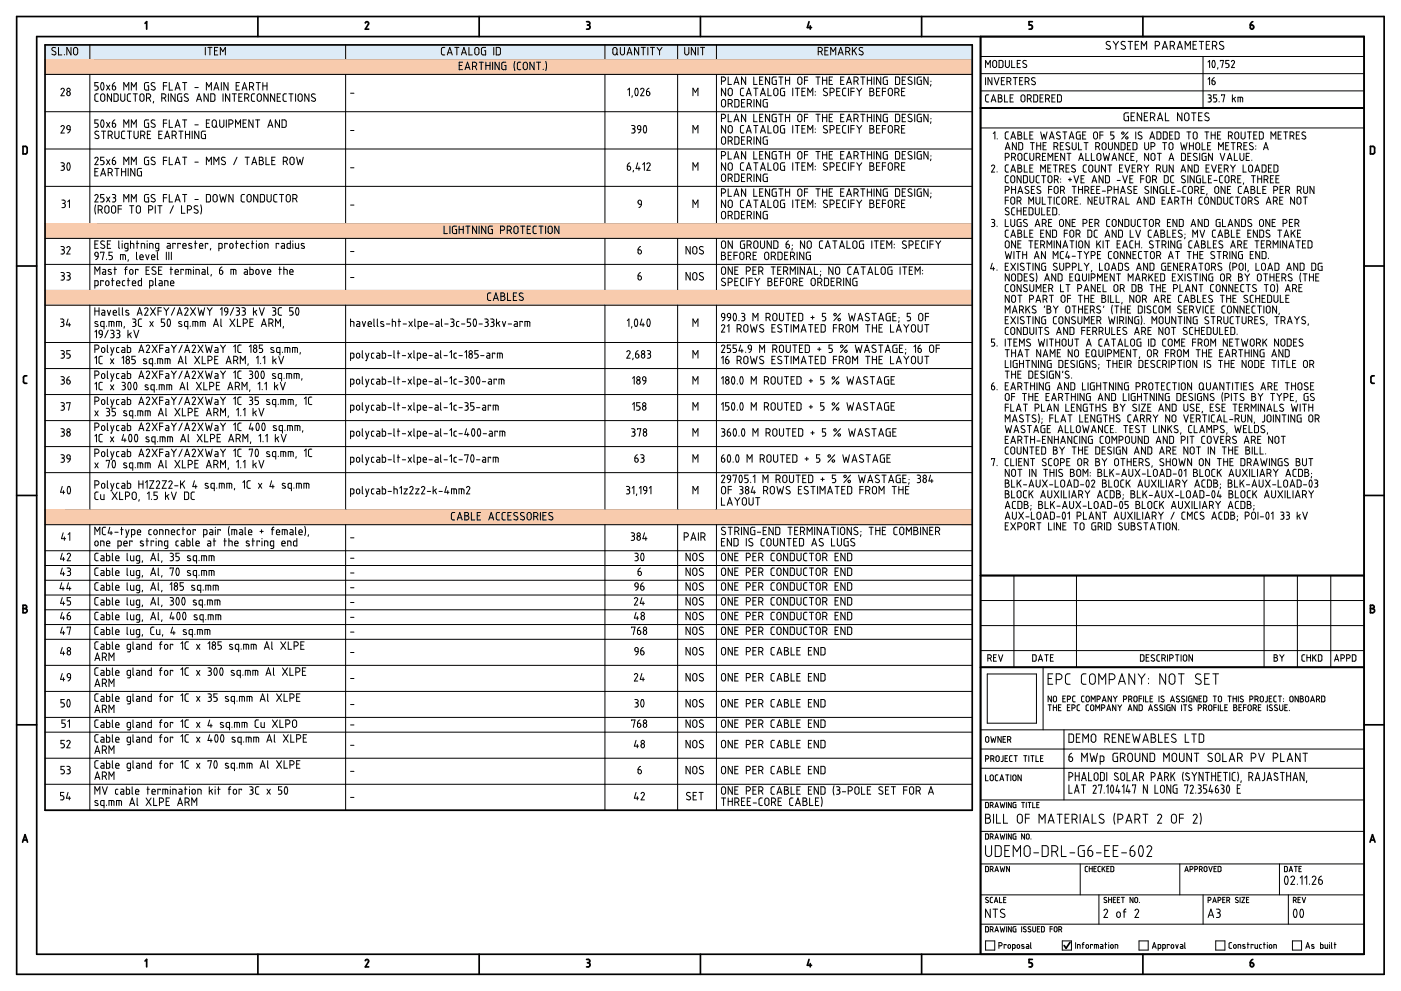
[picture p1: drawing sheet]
<svg xmlns="http://www.w3.org/2000/svg" width="420mm" height="297mm" viewBox="0 0 420 297" stroke-linecap="round" stroke-linejoin="round" font-family="sans-serif">
<g fill="none" stroke="#000" stroke-width=".51">
<path d="M5 5h410.1v287h-410.1zM11 11h398.1v275h-398.1zM13.5 13.5h278.1v229.4h-278.1zM43.5 7l.5-.5v2.2M77.3 5v6M109.6 6.9a.51 .51 0 0 1 .6-.4 .51 .51 0 0 1 .3 .7l-.9 1.5h1M143.7 5v6M175.9 6.5h.5a.5 .5 0 0 1 .5 .5 .5 .5 0 0 1-.5 .5M176.2 7.5h.2M176.4 7.5l.4 .2v.8l-.9 .2M210.1 5v6M242.6 6.5l-.5 1.8h1.3"/>
<path d="M243 7.7v1M276.4 5v6M294.1 11v275M309.6 6.5h-1v1l.8 .1 .2 .4M309.6 8v.3M309.6 8.2l-.2 .5h-.8M342.8 5v6M375 7.5h.5a.58 .58 0 0 1 .6 .5 .58 .58 0 0 1-.5 .6 .58 .58 0 0 1-.6-.4zM375.7 6.5l-.5 .4-.2 .6M294.1 32.4h115M6.9 43.9h.8l.4 .2 .1 1.5-.3 .5h-1zM412.2 44.4v1.2"/>
<path d="M412.2 44.4l-.2-.4-1-.1v2.2h1l.2-.5M5 79.7h6M409.1 79.7h6M7.5 114.9h.5M7.5 112.6h.5M7.5 112.6l-.5 .5 .1 1.6 .4 .2M411.6 114.9h.5M411.6 112.6h.5M411.6 112.6l-.5 .5 .1 1.6 .4 .2M5 148.5h6M409.1 148.5h6M294.1 172.5h115"/>
<path d="M6.9 182.4h.6M7.5 181.4a.5 .5 0 0 1 .5 .5 .5 .5 0 0 1-.5 .5 .63 .63 0 0 1 .7 .6 .63 .63 0 0 1-.7 .7M7.5 181.4h-.6v2.3h.6M411 181.4h.6a.5 .5 0 0 1 .5 .5 .5 .5 0 0 1-.5 .5 .62 .62 0 0 1 .6 .6 .62 .62 0 0 1-.6 .7h-.6zM411 182.4h.6M5 217.3h6M294.1 200h115M409.1 217.3h6M6.8 252.4l.7-2.2 .8 2.2M7 251.8h1.1M410.9 252.4l.7-2.2 .8 2.2M411.1 251.8h1.1"/>
<path d="M43.5 288.1l.5-.5v2.2M77.3 286v6M109.6 288a.51 .51 0 0 1 .6-.4 .51 .51 0 0 1 .3 .7M110.5 288.3l-.9 1.5h1M143.7 286v6M175.9 287.6h.5a.5 .5 0 0 1 .5 .5 .5 .5 0 0 1-.5 .5M175.9 289.8h.5M176.2 288.6h.2M176.4 288.6a.57 .57 0 0 1 .5 .7l-.5 .5M210.1 286v6M242.6 287.6l-.5 1.7h1.3M243 288.8v1"/>
<path d="M276.4 286v6M308.6 289.8h.5M309.6 287.6h-1v1h.8l.2 .5M309.6 289.1v.2M309.6 289.3l-.5 .5M320.9 282.4l-1.2 1.8-.6-.8M342.8 286v6M375 288.6h.5a.58 .58 0 0 1 .6 .4 .58 .58 0 0 1-.5 .7 .58 .58 0 0 1-.6-.4zM375.7 287.6l-.5 .3-.2 .7"/>
</g>
<g fill="none" stroke="#000" stroke-width=".3">
<path d="M13.5 17.9h278.1M16.7 14.3a.6 .6 0 0 0-.9 0 .6 .6 0 0 0 0 .9l.7 .3a.57 .57 0 0 1 .1 .9 .57 .57 0 0 1-.8-.1l-.3-.1M17.5 14.2v2.3h1M19.3 16.3v.2M21.3 14.2v2.3l-1.3-2.3v2.3M22.2 14.4l.5-.2 .4 .2 .2 1.4a.63 .63 0 0 1-.6 .7 .63 .63 0 0 1-.7-.7zM26.9 13.5v4.4M61.6 14.2v2.3M62.3 14.2h1.3M62.9 14.2v2.3M64.3 15.2h.8M65.3 14.2h-1v2.3h1"/>
<path d="M66.1 16.5v-2.3l.7 1.3 .8-1.3v2.3M103.7 13.5v4.4M132.9 14.2l-.5 .5v1.3l.2 .4 .8 .1M132.9 14.2h.5M134.1 16.5l.8-2.3 .7 2.3M134.3 15.8h1.1M136.4 14.2h1.2M137 14.2v2.3M137.7 19.6h.8M138.4 16.5l.7-2.3 .8 2.3M138.6 15.8h1.1M138.7 18.6h-1v2.3h1"/>
<path d="M140.6 14.2v2.3h1M141.7 19.9h.6a.63 .63 0 0 0 .7-.6 .63 .63 0 0 0-.7-.7h-.6v2.3M142.5 19.9l.5 1M142.6 14.4l.4-.2 .5 .2 .1 1.4a.63 .63 0 0 1-.6 .7 .63 .63 0 0 1-.6-.7zM143.7 18.6h1.3M144.3 18.6v2.3M144.9 14.2h.7M144.9 14.2l-.5 .5v1.3l.2 .4 1 .1v-1.3h-.3M145.7 18.6v2.3M145.7 19.6h1.3M147 18.6v2.3M147.7 18.6v2.3"/>
<path d="M148.1 14.2v2.3M149.6 14.2h-.8v2.3h.8l.4-.3 .1-1.5-.5-.5M149.7 18.6v2.3l-1.2-2.3v2.3M151 18.6h.7M151 18.6l-.5 .5v1.5l.5 .3M151.3 19.6h.4v1.3h-.7M154.4 18.4a3.9 3.9 0 0 0 0 2.7M156.2 18.6l-.8 .1-.2 .4v1.5l1 .3M158.2 19.3v1M158.2 19.3a.63 .63 0 0 0-.7-.7 .63 .63 0 0 0-.6 .7v1a.63 .63 0 0 0 .6 .6 .63 .63 0 0 0 .7-.6M160.2 18.6v2.3l-1.3-2.3v2.3M160.9 18.6h1.3"/>
<path d="M161.5 18.6v2.3M163.7 18.4a3.9 3.9 0 0 1 0 2.7M181.4 13.5v4.4M184 14.4l.4-.2 .5 .2 .1 1.4a.63 .63 0 0 1-.6 .7 .63 .63 0 0 1-.6-.7zM184.8 16l.5 .5M186 14.2v1.6a.63 .63 0 0 0 .7 .7 .63 .63 0 0 0 .6-.7v-1.6M188 16.5l.8-2.3 .7 2.3M188.3 15.8h1M191.5 14.2v2.3l-1.2-2.3v2.3M192.3 14.2h1.2M192.9 14.2v2.3M194.3 14.2v2.3"/>
<path d="M195.1 14.2h1.2M195.7 14.2v2.3M197 14.2l.8 1M197.8 15.2v1.3M198.5 14.2l-.7 1M203.2 13.5v4.4M205.3 14.2v1.6a.63 .63 0 0 0 .7 .7 .63 .63 0 0 0 .6-.7v-1.6M208.6 14.2v2.3l-1.3-2.3v2.3M209.3 14.2v2.3M210.1 14.2h1.2M210.7 14.2v2.3M214.9 13.5v4.4"/>
<path d="M246 14.2h-.6v2.3M246 14.2a.63 .63 0 0 1 .6 .6 .63 .63 0 0 1-.6 .7h-.6M246.1 15.5l.5 1M247.4 15.2h.7M248.4 14.2h-1v2.3h1M249.1 16.5v-2.3l.8 1.3 .7-1.3v2.3M251.4 16.5l.7-2.3 .8 2.3M251.6 15.8h1.1M254.3 14.2h-.7v2.3M254.3 14.2a.63 .63 0 0 1 .6 .6 .63 .63 0 0 1-.6 .7h-.7M254.4 15.5l.5 1M255.6 14.2v2.3"/>
<path d="M256.1 15.1l.8 1.4M256.9 14.2l-1.3 1.4M258.8 14.3a.6 .6 0 0 0-.9 0 .6 .6 0 0 0 0 .9l.7 .3a.57 .57 0 0 1 .1 .9 .57 .57 0 0 1-.8-.1l-.3-.1M294.1 16.9h115M297.9 18.3l.4-.2 .4 .2 .2 1.4a.59 .59 0 0 1-.6 .6 .59 .59 0 0 1-.6-.6zM299.6 18.1l1.1 .2 .1 1.5-.2 .4-1 .1zM301.5 18.1v1.6M302.7 18.1v1.6a.59 .59 0 0 1-.6 .6 .59 .59 0 0 1-.6-.6M303.4 18.1v2.2h1M305.1 19.1h.7M306 18.1h-.9v2.2h.9M307.7 19.4a.54 .54 0 0 1 .1 .8 .54 .54 0 0 1-.8-.1l-.3-.1"/>
<path d="M307.8 18.2a.56 .56 0 0 0-.8 0 .56 .56 0 0 0 0 .8l.7 .3M332.9 12.5a.63 .63 0 0 0-.9 0 .63 .63 0 0 0 0 .9l.8 .4a.6 .6 0 0 1 .1 .9 .6 .6 0 0 1-.9 0l-.3-.2M333.8 12.4l.8 1.1M334.6 13.5v1.3M335.4 12.4l-.8 1.1M337.4 12.5a.63 .63 0 0 0-.9 0 .63 .63 0 0 0 0 .9l.8 .4a.6 .6 0 0 1 .1 .9 .6 .6 0 0 1-.9 0l-.3-.2M338.3 12.4h1.4M339 12.4v2.4M340.4 13.5h.8M341.5 12.4h-1.1v2.4h1.1M342.3 14.8v-2.4l.8 1.3 .8-1.3v2.4M346.5 13.7h.6a.66 .66 0 0 0 .7-.6 .66 .66 0 0 0-.7-.7h-.6v2.4"/>
<path d="M348.6 14.8l.8-2.4 .7 2.4M348.8 14.1h1.1M350.9 13.7h.7a.66 .66 0 0 0 .7-.6 .66 .66 0 0 0-.7-.7h-.7v2.4M351.7 13.7l.6 1.1M353 14.8l.8-2.4 .8 2.4M353.3 14.1h1.1M355.4 14.8v-2.4l.8 1.3 .8-1.3v2.4M357.8 13.5h.8M358.9 12.4h-1.1v2.4h1.1M359.6 12.4h1.4M360.3 12.4v2.4M360.8 16.9v15.5"/>
<path d="M361.8 13.5h.7M362.3 18.6l.5-.5v2.2M362.8 12.4h-1v2.4h1M363.6 13.7h.7a.66 .66 0 0 0 .6-.6 .66 .66 0 0 0-.6-.7h-.7v2.4M363.7 18.2l.1-.1a1.2 1.2 0 0 1 .4 2l-.1 .1a1.2 1.2 0 0 1-.4-2zM364.4 13.7l.5 1.1M366 18.4v-.3h.9l-.5 2.2M366.9 12.5a.62 .62 0 0 0-.9 0 .62 .62 0 0 0 0 .9l.7 .4a.6 .6 0 0 1 .2 .9 .6 .6 0 0 1-.9 0l-.3-.2M368.6 18.1h-1v1h.5a.61 .61 0 0 1 .5 .6 .61 .61 0 0 1-.5 .6h-.5M369.3 18.5a.48 .48 0 0 1 .6-.4 .48 .48 0 0 1 .3 .7l-.9 1.5h.9M13.5 22.3h278.1M13.5 33.5h278.1"/>
<path d="M18.3 26.8a.51 .51 0 0 1 .7-.3 .51 .51 0 0 1 .2 .7l-.9 1.5h1M18.3 38a.51 .51 0 0 1 .7-.3 .51 .51 0 0 1 .2 .7l-.9 1.5h1M20.1 37.9a.5 .5 0 0 1 .6-.3 .5 .5 0 0 1 .3 .5v.8l-.7-.1-.3-.4zM21 38.9l-.2 .6-.5 .4M26.9 22.3v44.7M28.9 25.8l.5 .2v.5M29.4 26.5l-.2 .4-.8 .1M29.4 28.1l-.7 .1-.3 .4 .1 1.5 .9 .3M29.4 35.9h-1v1h.5a.64 .64 0 0 1 .6 .7 .64 .64 0 0 1-.6 .6h-.5M29.4 24.7h-1v1.1h.5M29.6 39.4a.59 .59 0 0 0-.9 0 .59 .59 0 0 0 0 .9l.7 .3a.57 .57 0 0 1 .1 .9 .57 .57 0 0 1-.8-.1l-.3-.1M30.2 28.7v1.1a.63 .63 0 0 0 .6 .6 .63 .63 0 0 0 .6-.6v-1.1"/>
<path d="M30.2 28.8a.63 .63 0 0 1 .6-.7 .63 .63 0 0 1 .6 .7M30.4 39.3h1.3M30.4 24.9l.1-.1a1.28 1.28 0 0 1 .5 1.8l-.2 .4a1.28 1.28 0 0 1-.5-1.9zM30.4 36.1l.1-.1a1.28 1.28 0 0 1 .5 1.8l-.2 .3a1.28 1.28 0 0 1-.5-1.8zM31.1 39.3v2.3M31.9 25.5l1 1.5M31.9 36.7l1 1.5M32.9 25.5l-1 1.5M32.9 36.7l-1 1.5M33.4 28.1v2.3l-1.2-2.3v2.3M33.7 26.5a.5 .5 0 0 0 .5 .5 .5 .5 0 0 0 .5-.5M33.7 36.9h.5a.58 .58 0 0 1 .6 .5 .58 .58 0 0 1-.4 .7 .58 .58 0 0 1-.7-.4z"/>
<path d="M34.2 28.1h.7l.5 .3v1.5l-.2 .4-1 .1zM34.2 25.8h-.5v.7M34.2 25.8l.4 .2 .1 .5M34.4 39.3v1.6a.63 .63 0 0 0 .7 .7 .63 .63 0 0 0 .6-.7v-1.6M34.4 24.8l-.5 .3-.2 .7M34.4 35.9l-.5 .4-.2 .6M36.2 28.1v1.7a.63 .63 0 0 0 .6 .6 .63 .63 0 0 0 .6-.6v-1.7M37.1 27v-2.3l.8 1.3 .7-1.3v2.3M37.1 38.2v-2.3l.8 1.3 .7-1.3v2.3M37.4 39.3l-.7 .1-.3 .4 .1 1.5 .9 .3M38.2 39.3h1.2M38.8 39.3v2.3"/>
<path d="M39.2 28.1l-.8 .1-.2 .4 .1 1.5 .9 .3M39.4 27v-2.3l.7 1.3 .8-1.3v2.3M39.4 38.2v-2.3l.7 1.3 .8-1.3v2.3M39.9 28.1h1.3M40.2 39.3v1.6a.63 .63 0 0 0 .6 .7 .63 .63 0 0 0 .6-.7v-1.6M40.6 28.1v2.3M41.9 28.8a.63 .63 0 0 1 .7-.7 .63 .63 0 0 1 .6 .7M42 28.7v1.1M43.2 28.7v1.1a.63 .63 0 0 1-.6 .6 .63 .63 0 0 1-.7-.6M43.9 29.4h.7M44.2 25.8h.4v1.2l-1-.1-.3-.4M44.6 28.1a.63 .63 0 0 1 .6 .7 .63 .63 0 0 1-.6 .6"/>
<path d="M44.6 24.7l-.8 .1-.4 .2-.1 1.5M44.6 35.9h-.8l-.4 .3-.1 1.5 .3 .4 1 .1v-1.3h-.4M44.6 28.1h-.7v2.3M44.7 29.4l.5 1M45.2 39.3h-1v2.3h1M46.1 30.4l-.1 .5M46.3 26.1a.57 .57 0 0 1 .1 .8 .57 .57 0 0 1-.9 0l-.2-.1M46.3 37.2a.57 .57 0 0 1 .1 .9 .57 .57 0 0 1-.9 0l-.2-.2M46.4 24.9a.59 .59 0 0 0-.8-.1 .59 .59 0 0 0 0 .9l.7 .4M46.4 36.1a.59 .59 0 0 0-.8-.1 .59 .59 0 0 0 0 .9l.7 .3M48.5 29.4h.6a.63 .63 0 0 0 .7-.6 .63 .63 0 0 0-.7-.7h-.6v2.3M48.6 39.3h-1v2.3h1"/>
<path d="M49 25.8h1M49 36.9h1M49.3 29.4l.5 1M50 24.7h-1v2.3M50 35.9h-1v2.3M50.5 28.1v2.3M50.8 24.7v2.3h1M50.8 35.9v2.3h1M52.5 27l.8-2.3 .7 2.3M52.5 28.1v2.3l-1.2-2.3v2.3M52.5 38.2l.8-2.3 .7 2.3M52.7 26.4h1.1"/>
<path d="M52.7 37.5h1.1M53.6 39.3h1.3M54.3 39.3v2.3M54.5 28.1h-.7l-.5 .3v1.5l.2 .4 1 .1v-1.3h-.4M54.8 24.7h1.2M54.8 35.9h1.2M55.4 24.7v2.3M55.4 35.9v2.3M55.6 39.3v2.3M56.4 28.3a.59 .59 0 0 0-.9-.1 .59 .59 0 0 0 0 .9l.7 .3a.57 .57 0 0 1 .1 .9 .57 .57 0 0 1-.8 0l-.2-.2M56.9 39.3v2.3M57.6 39.3v2.3"/>
<path d="M58.4 26.2h1.1M58.4 37.4h1.1M58.9 30.4l.8-2.3 .8 2.3M59.2 29.8h1M59.6 39.3v2.3l-1.2-2.3v2.3M61.6 39.3h-.7l-.4 .3-.1 1.5 .2 .4 1 .1v-1.3h-.3M61.9 27v-2.3l.7 1.3 .8-1.3v2.3M61.9 36.9h.7M62.4 28.1v2.3l-1.2-2.3v2.3M62.9 35.9h-1v2.3h1M63.2 28.1h.7l.5 .3v1.5l-.2 .4-1 .1zM64.1 27l.8-2.3 .7 2.3"/>
<path d="M64.3 26.4h1.1M64.6 37.7l.5 .5M64.9 36.6a.63 .63 0 0 0-.6-.7 .63 .63 0 0 0-.7 .7v1a.63 .63 0 0 0 .7 .6 .63 .63 0 0 0 .6-.6M64.9 36.6v.9M65.9 35.9v1.7a.63 .63 0 0 0 .6 .6 .63 .63 0 0 0 .6-.6M66.4 24.7v2.3M66.9 28.1v2.3M67.1 35.9v1.6M67.9 35.9v2.3M68.4 24.7v2.3l-1.3-2.3v2.3M68.6 37.2h.7a.63 .63 0 0 0 .6-.6 .63 .63 0 0 0-.6-.7h-.7v2.3M68.9 28.1v2.3l-1.3-2.3v2.3"/>
<path d="M69.6 28.1h1.3M70.3 28.1v2.3M70.6 38.2v-2.3l.8 1.3 .7-1.3v2.3M70.8 25.8h.8M71.6 29.1h.8M71.8 24.7h-1v2.3h1M72.6 27l.7-2.3 .8 2.3M72.6 28.1h-1v2.3h1M72.8 26.4h1.1M72.9 36.9h.7M73.4 29.4h.6a.63 .63 0 0 0 .6-.6 .63 .63 0 0 0-.6-.7h-.6v2.3M73.9 35.9h-1v2.3h1"/>
<path d="M74.1 29.4l.5 1M74.8 26h.7a.63 .63 0 0 0 .6-.6 .63 .63 0 0 0-.6-.6l-.7-.1v2.3M75.6 26l.5 1M75.9 35.9v2.3l-1.3-2.3v2.3M76.4 28.1l-.8 .1-.2 .4 .1 1.5 .9 .3M76.6 35.9h1.3M76.8 24.7h1.3M77.1 28.7v1.1a.63 .63 0 0 0 .7 .6 .63 .63 0 0 0 .6-.6M77.1 28.8a.63 .63 0 0 1 .7-.7 .63 .63 0 0 1 .6 .7M77.3 35.9v2.3M77.4 24.7v2.3M78.4 28.7v1.1"/>
<path d="M78.8 25.8h1.3M78.8 24.7v2.3M80.1 24.7v2.3M80.3 38.2l.8-2.3 .7 2.3M80.4 28.1v2.3l-1.3-2.3v2.3M80.5 37.5h1.1M82.4 28.1v2.3l-1.3-2.3v2.3M83.1 29.1h.8M83.8 35.9v2.3l-1.2-2.3v2.3M84.1 28.1h-1v2.3h1M84.6 35.9h.7l.5 .3v1.5l-.2 .4-1 .1zM85.9 28.1l-.8 .1-.2 .4 .1 1.5 .9 .3"/>
<path d="M86.6 28.1h1.3M87.3 28.1v2.3M88.6 28.1v2.3M89.4 28.7v1.1a.63 .63 0 0 0 .6 .6 .63 .63 0 0 0 .6-.6v-1.1M89.4 28.8a.63 .63 0 0 1 .6-.7 .63 .63 0 0 1 .6 .7M92.6 28.1v2.3l-1.2-2.3v2.3M94.5 28.3a.6 .6 0 0 0-.9-.1 .6 .6 0 0 0 .1 .9l.7 .3a.57 .57 0 0 1 .1 .9 .57 .57 0 0 1-.9 0l-.2-.2M103.7 22.3v44.7M105.1 27.9h1.1M105.1 39.1h1.1M139.5 20.9l.7-2.3 .8 2.3M139.7 20.3h1.1"/>
<path d="M162.9 20.8v.1M181.4 22.3v44.7M188.3 26.9l.5-.5v2.3M189.4 37.6h.5a.5 .5 0 0 1 .5 .5 .5 .5 0 0 1-.5 .5M189.6 28.7l-.1 .5M189.7 38.6h.2M189.9 38.6a.64 .64 0 0 1 .5 .6 .64 .64 0 0 1-.5 .7h-.5M190.6 26.6l.1-.1a1.28 1.28 0 0 1 .5 1.8l-.2 .4a1.28 1.28 0 0 1-.5-1.9zM191.2 37.9a.5 .5 0 0 1 .6-.3 .5 .5 0 0 1 .4 .5v.8l-.8-.1-.2-.4zM192.2 38.9l-.2 .6-.6 .4M192.2 26.7l-.1 .1M192.2 26.7a.5 .5 0 0 1 .7-.2 .5 .5 0 0 1 .2 .7l-1 1.5h1"/>
<path d="M193.2 37.7h.1a1.28 1.28 0 0 1 .5 1.8l-.2 .3a1.28 1.28 0 0 1-.5-1.8zM193.9 27.4h.5a.58 .58 0 0 1 .6 .5 .58 .58 0 0 1-.4 .7 .58 .58 0 0 1-.7-.4zM194.6 26.4l-.5 .4-.2 .6M203.2 22.3v44.7M207.8 28.7v-2.3l.8 1.3 .7-1.3v2.3M207.8 39.9v-2.3l.8 1.3 .7-1.3v2.3M214.9 22.3v44.7M216.4 24.3h.6a.63 .63 0 0 0 .6-.6 .63 .63 0 0 0-.6-.6h-.6v2.2M216.4 35.5h.6a.63 .63 0 0 0 .6-.6 .63 .63 0 0 0-.6-.7h-.6v2.3M216.5 30l.5-.2 .4 .2 .2 1.4a.63 .63 0 0 1-.6 .7 .63 .63 0 0 1-.6-.7zM217.6 26.4v2.3l-1.2-2.3v2.3M217.6 37.6v2.3l-1.2-2.3v2.3"/>
<path d="M218.4 31.1h.6a.63 .63 0 0 0 .6-.7 .63 .63 0 0 0-.6-.6h-.6v2.3M218.4 23.1v2.2h1M218.4 34.2v2.3h1M218.6 26.6l.4-.2 .4 .2 .2 1.5a.63 .63 0 0 1-.6 .6 .63 .63 0 0 1-.6-.6zM218.6 37.8l.4-.2 .4 .2 .2 1.4a.63 .63 0 0 1-.6 .7 .63 .63 0 0 1-.6-.7zM219.1 31.1l.5 1M220.1 25.3l.8-2.2 .7 2.2M220.1 36.5l.8-2.3 .7 2.3M220.3 24.7h1.1M220.3 35.9h1.1M220.4 29.8h.7l.4 .3 .1 1.5-.2 .4-1 .1zM222.4 30.8h.7"/>
<path d="M223.1 26.4l-.8 .1-.2 .4v1.5l1 .3M223.1 37.6l-.8 .1-.2 .4v1.5l1 .3M223.4 29.8h-1v2.3h1M223.6 23.1v2.2l-1.2-2.2v2.2M223.6 34.2v2.3l-1.2-2.3v2.3M223.8 28.7l.8-2.3 .7 2.3M223.8 39.9l.8-2.3 .7 2.3M224 28.1h1.1M224 39.2h1.1M224.1 31.1h.6a.63 .63 0 0 0 .7-.7 .63 .63 0 0 0-.7-.6h-.6v2.3M224.9 31.1l.5 1M226.1 23.1v2.2h1"/>
<path d="M226.1 34.2v2.3h1M226.1 26.4h1.2M226.1 37.6h1.2M226.1 29.8v2.3M226.7 26.4v2.3M226.7 37.6v2.3M227.8 24.1h.8M227.8 35.2h.8M228 28.7l.8-2.3 .8 2.3M228 39.9l.8-2.3 .8 2.3M228.1 29.8v2.3l-1.2-2.3v2.3M228.3 28.1h1"/>
<path d="M228.3 39.2h1M228.8 23.1h-1v2.2h1M228.8 34.2h-1v2.3h1M230.1 29.8h-.7l-.5 .3v1.5l.2 .4 1 .1v-1.3h-.4M230.3 26.4v2.3h1M230.3 37.6v2.3h1M230.8 23.1v2.2l-1.2-2.2v2.2M230.8 34.2v2.3l-1.2-2.3v2.3M231.6 23.6v1.2M231.6 34.7v1.3M232.2 26.6l.5-.2 .4 .2 .2 1.5a.63 .63 0 0 1-.6 .6 .63 .63 0 0 1-.6-.6zM232.2 37.8l.5-.2 .4 .2 .2 1.4a.63 .63 0 0 1-.6 .7 .63 .63 0 0 1-.6-.7z"/>
<path d="M232.4 24.1h.4v1.2l-1-.1-.2-.4M232.4 35.2h.4v1.3l-1-.1-.2-.4M232.8 23.1h-1l-.2 .5M232.8 34.2l-1 .1-.2 .4M233.6 23.1h1.2M233.6 34.2h1.2M234.2 23.1v2.2M234.2 34.2v2.3M235.3 26.4h-.7l-.5 .3v1.5l.2 .4 1 .1v-1.3h-.4M235.3 37.6h-.7l-.5 .3v1.5l.2 .4 1 .1v-1.3h-.4M235.6 24.1h1.2M235.6 23.1v2.2"/>
<path d="M235.6 34.2v2.3M235.6 35.2h1.2M236.8 23.1v2.2M236.8 34.2v2.3M237.7 26.4v2.3M237.7 37.6v2.3M238.5 26.4h1.3M238.5 37.6h1.3M239.1 26.4v2.3M239.1 37.6v2.3M239.2 35.9v-1a.63 .63 0 0 1 .7-.7 .63 .63 0 0 1 .6 .7v1M239.2 35.9a.63 .63 0 0 0 .7 .6 .63 .63 0 0 0 .6-.6"/>
<path d="M239.4 23.2l.5-.1 .4 .1 .2 1.5a.63 .63 0 0 1-.6 .6 .63 .63 0 0 1-.7-.6zM240.5 27.4h.8M240.5 38.6h.8M241.3 24.1h1M241.3 35.2h1M241.5 26.4h-1v2.3h1M241.5 37.6h-1v2.3h1M242.3 23.1h-1v2.2M242.3 34.2h-1v2.3M242.3 28.7v-2.3l.7 1.3 .8-1.3v2.3M242.3 39.9v-2.3l.7 1.3 .8-1.3v2.3M244.5 27.4v.2"/>
<path d="M244.5 28.4v.2M244.5 38.6v.1M244.5 39.6v.2M244.7 23.1h1.2M244.7 34.2h1.2M245.3 23.1v2.2M245.3 34.2v2.3M246.7 24.1h1.2M246.7 23.1v2.2M246.7 34.2v2.3M246.7 35.2h1.2M247.9 23.1v2.2"/>
<path d="M247.9 34.2v2.3M248.1 26.6a.6 .6 0 0 0-.9-.1 .6 .6 0 0 0 0 .9l.7 .3a.57 .57 0 0 1 .1 .9 .57 .57 0 0 1-.8 0l-.3-.2M248.1 37.7a.6 .6 0 0 0-.9 0 .6 .6 0 0 0 0 .9l.7 .3a.57 .57 0 0 1 .1 .9 .57 .57 0 0 1-.8 0l-.3-.2M248.7 24.1h.7M248.7 35.2h.7M248.9 27.7h.7a.63 .63 0 0 0 .6-.6 .63 .63 0 0 0-.6-.7h-.7v2.3M248.9 38.9h.7a.63 .63 0 0 0 .6-.7 .63 .63 0 0 0-.6-.6h-.7v2.3M249.7 23.1h-1v2.2h1M249.7 34.2h-1v2.3h1M250.9 27.4h.8M250.9 38.6h.8M251.9 26.4h-1v2.3h1"/>
<path d="M251.9 37.6h-1v2.3h1M252.1 24.1h.8M252.1 35.2h.8M253.1 23.1h-1v2.2h1M253.1 34.2h-1v2.3h1M253.7 26.4l-.8 .1-.2 .4 .1 1.5 .9 .3M253.7 37.6l-.8 .1-.2 .4 .1 1.5 .9 .3M253.9 25.3l.7-2.2 .8 2.2M253.9 36.5l.7-2.3 .8 2.3M254.1 24.7h1.1M254.1 35.9h1.1M254.4 26.4v2.3"/>
<path d="M254.4 37.6v2.3M255.2 27.4h1M255.2 38.6h1M256.1 24.3h.7a.63 .63 0 0 0 .6-.6 .63 .63 0 0 0-.6-.6h-.7v2.2M256.1 35.5h.7a.63 .63 0 0 0 .6-.6 .63 .63 0 0 0-.6-.7h-.7v2.3M256.2 26.4h-1v2.3M256.2 37.6h-1v2.3M256.9 24.3l.5 1M256.9 35.5l.5 1M256.9 26.4l.8 1M256.9 37.6l.8 1M257.7 27.4v1.3"/>
<path d="M257.7 38.6v1.3M258.1 23.1h1.3M258.1 34.2h1.3M258.4 26.4l-.7 1M258.4 37.6l-.7 1M258.8 23.1v2.2M258.8 34.2v2.3M260.1 24.1h1.3M260.1 23.1v2.2M260.1 34.2v2.3M260.1 35.2h1.3M260.9 26.4h.6a.5 .5 0 0 1 .5 .5 .5 .5 0 0 1-.5 .5 .63 .63 0 0 1 .6 .7 .63 .63 0 0 1-.6 .6h-.6z"/>
<path d="M260.9 37.6h.6a.5 .5 0 0 1 .5 .5 .5 .5 0 0 1-.5 .5 .63 .63 0 0 1 .6 .7 .63 .63 0 0 1-.6 .6h-.6zM260.9 27.4h.6M260.9 38.6h.6M261.4 23.1v2.2M261.4 34.2v2.3M262.1 23.1v2.2M262.1 34.2v2.3M262.9 27.4h.7M262.9 38.6h.7M263.9 26.4h-1v2.3h1M263.9 37.6h-1v2.3h1M264.1 23.1v2.2l-1.2-2.2v2.2"/>
<path d="M264.1 34.2v2.3l-1.2-2.3v2.3M264.6 27.4h1M264.6 38.6h1M265.6 26.4h-1v2.3M265.6 37.6h-1v2.3M266.1 23.1h-.7l-.5 .2v1.5l.2 .4 1 .1v-1.2h-.4M266.1 34.2h-.7l-.5 .3v1.5l.2 .4 1 .1v-1.3h-.4M266.6 26.6l.4-.2 .4 .2 .2 1.5a.63 .63 0 0 1-.6 .6 .63 .63 0 0 1-.6-.6zM266.6 37.8l.4-.2 .4 .2 .2 1.4a.63 .63 0 0 1-.6 .7 .63 .63 0 0 1-.6-.7zM268.4 27.7h.6a.63 .63 0 0 0 .6-.6 .63 .63 0 0 0-.6-.7h-.6v2.3M268.4 38.9h.6a.63 .63 0 0 0 .6-.7 .63 .63 0 0 0-.6-.6h-.6v2.3M268.6 23.1h.7l.4 .2 .1 1.5-.2 .4-1 .1z"/>
<path d="M268.6 34.2h.7l.4 .3 .1 1.5-.2 .4-1 .1zM269.1 27.7l.5 1M269.1 38.9l.5 1M270.4 27.4h.7M270.4 38.6h.7M270.6 24.1h.7M270.6 35.2h.7M271.4 26.4h-1v2.3h1M271.4 37.6h-1v2.3h1M271.6 23.1h-1v2.2h1M271.6 34.2h-1v2.3h1M273.4 23.2a.59 .59 0 0 0-.8-.1 .59 .59 0 0 0 0 .9l.7 .4a.57 .57 0 0 1 .1 .8 .57 .57 0 0 1-.9 0l-.2-.1"/>
<path d="M273.4 34.4a.59 .59 0 0 0-.8-.1 .59 .59 0 0 0 0 .9l.7 .3a.57 .57 0 0 1 .1 .9 .57 .57 0 0 1-.9 0l-.2-.2M274.3 23.1v2.2M274.3 34.2v2.3M276.3 23.1h-.7l-.5 .2v1.5l.2 .4 1 .1v-1.2h-.4M276.3 34.2h-.7l-.5 .3v1.5l.2 .4 1 .1v-1.3h-.4M278.3 23.1v2.2l-1.2-2.2v2.2M278.3 34.2v2.3l-1.2-2.3v2.3M279.2 25.3l-.1 .5M279.2 24.3v.1M279.2 35.5v.1M279.2 36.5l-.1 .5M294.1 22.1h115"/>
<path d="M294.1 27.2h115M294.1 32.4h115M294.1 38.4h115M295.6 20.3v-2.2l.7 1.2 .7-1.2v2.2M295.6 23.3v2.1M296 30.6h.5M296 28.4h.5M296 28.4l-.4 .5v1.4l.4 .3M297.2 30.6l.7-2.2 .8 2.2M297.4 30h1.1M297.5 23.3v2.1l-1.2-2.1v2.1M298.2 23.3l.7 2.1 .7-2.1"/>
<path d="M299.4 28.4h.6a.48 .48 0 0 1 .4 .5 .48 .48 0 0 1-.4 .5 .6 .6 0 0 1 .6 .6 .6 .6 0 0 1-.6 .6h-.6zM299.4 29.4h.6M300.3 24.2h.7M301.3 23.3h-1v2.1h1M301.3 28.4v2.2h.9M302 24.4l.6 .1a.59 .59 0 0 0 .6-.6 .59 .59 0 0 0-.6-.6h-.6v2.1M302.4 39.5l-.7 .1-.2 .4v1.4l.9 .3M302.7 24.4l.5 1M302.9 29.4h.8M303.9 23.3h1.2M303.9 28.4h-1v2.2h1M304.5 23.3v2.1"/>
<path d="M305.8 24.2h.7M305.9 39.5h-.6v2.2h.6M305.9 39.5a.48 .48 0 0 1 .4 .5 .48 .48 0 0 1-.4 .5 .59 .59 0 0 1 .6 .6 .59 .59 0 0 1-.6 .6M306.4 28.6l.4-.2 .4 .2 .2 1.4a.59 .59 0 0 1-.6 .6 .59 .59 0 0 1-.6-.6zM306.7 23.3h-.9v2.1h.9M307.2 39.5v2.2h.9M307.4 24.4l.6 .1a.59 .59 0 0 0 .6-.6 .59 .59 0 0 0-.6-.6h-.6v2.1M308.1 29.6h.6a.59 .59 0 0 0 .6-.6 .59 .59 0 0 0-.6-.6h-.6v2.2M308.2 24.4l.4 1M308.8 29.6l.5 1M309.6 24.2l.7 .3a.54 .54 0 0 1 .1 .8 .54 .54 0 0 1-.8 0l-.3-.1M309.8 39.5h-1v2.2h1"/>
<path d="M310 28.4l1.1 .3 .1 1.4-.2 .4-1 .1zM310.4 23.4a.56 .56 0 0 0-.8-.1 .56 .56 0 0 0 0 .9M311.9 29.4h.7M312.1 39.5l.5 2.2 .5-1.4 .4 1.4 .5-2.2M312.8 28.4h-.9v2.2h.9M313.6 29.6h.6a.59 .59 0 0 0 .6-.6 .59 .59 0 0 0-.6-.6h-.6v2.2M314.3 29.6l.4 1M315.5 29.4h.7M316.4 28.4h-.9v2.2h.9M317.1 28.4l1.2 .3v1.4l-.2 .4-1 .1zM317.9 39.7a.56 .56 0 0 0-.8-.1 .56 .56 0 0 0 0 .8M318.7 39.5h1.2"/>
<path d="M319.3 39.5v2.2M324 39.5l-1.1 .3-.1 1.4 .2 .4 1 .1v-1.2h-.4M325.6 39.5h-.9v2.2h.9M328.1 39.7l.5-.2 .4 .2 .1 1.4a.59 .59 0 0 1-.5 .6 .59 .59 0 0 1-.6-.6zM330.8 39.5h-.9v2.2M334.1 39.5h-1v1l.7 .1 .3 .4M338.3 39.5l-1.9 2.2M338.4 33.8h-.8l-.4 .3-.1 1.6 .3 .4 1 .1v-1.3h-.4M339.2 34.9h.8M340.3 33.8h-1.1v2.4h1.1M340.6 39.5v2.2M342.4 33.8v2.4l-1.3-2.4v2.4"/>
<path d="M342.4 39.7a.56 .56 0 0 0-.8-.1 .56 .56 0 0 0 0 .8M343.2 34.9h.8M344.2 33.8h-1v2.4h1M345 35.2l.7-.1a.66 .66 0 0 0 .6-.6 .66 .66 0 0 0-.6-.7h-.7v2.4M345.8 35.1l.6 1.1M347 39.5l1.1 .3 .1 1.4-.3 .4-.9 .1zM347.1 36.2l.8-2.4 .8 2.4M347.3 35.5h1.2M348.9 39.5l1.1 .3 .1 1.4-.3 .4-.9 .1zM349.5 33.8v2.4h1.1M351.7 39.5h-.9v2.2h.9M352.4 39.5l1.2 .3v1.4l-.2 .4-1 .1z"/>
<path d="M354.5 33.8v2.4l-1.4-2.4v2.4M355.4 34l.5-.2 .5 .2 .2 1.5a.66 .66 0 0 1-.7 .7 .66 .66 0 0 1-.6-.7zM355.9 39.5h1.2M356.5 39.5v2.2M357.4 33.8h1.3M358 39.7l.4-.2 .4 .2 .2 1.4a.59 .59 0 0 1-.6 .6 .59 .59 0 0 1-.6-.6zM358 33.8v2.4M359.5 34.9h.8M360.5 33.8h-1v2.4h1M361.3 39.5h1.2M361.6 34.8l.8 .4M361.9 39.5v2.2"/>
<path d="M362.3 28.4h.5a.48 .48 0 0 1 .4 .5 .48 .48 0 0 1-.4 .5M362.3 23.7l.5-.4v2.1M362.4 35.2a.6 .6 0 0 1 .1 .9 .6 .6 0 0 1-.9 0l-.3-.2M362.5 34a.63 .63 0 0 0-.9-.1 .63 .63 0 0 0 0 .9M362.5 29.4h.3M362.8 29.4a.61 .61 0 0 1 .5 .6 .61 .61 0 0 1-.5 .6h-.5M363.2 39.5v2.2M363.5 24.2h.5a.55 .55 0 0 1 .5 .5 .55 .55 0 0 1-.4 .6 .55 .55 0 0 1-.6-.4zM364.2 23.3l-.5 .3-.2 .6M364.4 39.5v2.2M364.9 28.4h-.9v1h.4a.61 .61 0 0 1 .5 .6 .61 .61 0 0 1-.5 .6h-.4M365.3 20.3l-.2 .4"/>
<path d="M365.6 30.4v.2M366.1 39.5h-1v2.2h1M366.3 28.7v-.3h1l-.5 2.2M369.6 28.4v2.2M370 29.5l.5 1.1M370.5 39.7l.4-.2 .4 .2 .2 1.4a.59 .59 0 0 1-.6 .6 .59 .59 0 0 1-.6-.6zM370.5 29.1l-.9 .7M371.3 30.6v-1.5h1l.4 .4v1.1M372 29.1v1.5M372.2 39.5v1.6M373.4 39.5v1.6a.59 .59 0 0 1-.6 .6 .59 .59 0 0 1-.6-.6M374.1 39.5h1.2"/>
<path d="M374.7 39.5v2.2M377 39.5h-1v2.2h1M377.7 39.5l1.1 .3 .1 1.4-.3 .4-.9 .1zM384.3 39.5h-1v2.2h1M385 39.5h1.2M385.6 39.5v2.2M389.7 39.5h-.9v2.2h.9M391.5 39.7a.56 .56 0 0 0-.8-.1 .56 .56 0 0 0 0 .8M13.5 55.9h278.1M13.5 44.7h278.1M18.3 48.8h.5a.5 .5 0 0 1 .5 .5 .5 .5 0 0 1-.5 .5M18.5 49.8h.3"/>
<path d="M18.6 60h.5a.5 .5 0 0 1 .5 .5 .5 .5 0 0 1-.5 .5M18.8 49.8a.64 .64 0 0 1 .5 .6 .64 .64 0 0 1-.5 .6l-.5 .1M20.3 48.9l.1-.1a1.28 1.28 0 0 1 .5 1.9l-.2 .3a1.28 1.28 0 0 1-.5-1.8zM28.4 47.5a.5 .5 0 0 1 .7-.4 .5 .5 0 0 1 .3 .8l-1 1.5h1M28.4 58.7a.5 .5 0 0 1 .7-.4 .5 .5 0 0 1 .3 .7l-1 1.5h1M28.4 51.5h.8M29.4 50.5h-1v2.2h1M30.2 52.7l.7-2.2 .8 2.2M30.4 52.1h1.1M31.2 47.1h-1v1h.5a.64 .64 0 0 1 .5 .6 .64 .64 0 0 1-.5 .7h-.5M31.2 58.3h-1v1l.7 .1 .3 .4M31.2 59.8l-.3 .7h-.7"/>
<path d="M31.9 47.9l1 1.5M31.9 59l1 1.5M32.4 40.6h.7a.63 .63 0 0 0 .6-.7 .63 .63 0 0 0-.6-.6h-.7v2.3M32.4 51.7h.7a.63 .63 0 0 0 .6-.6 .63 .63 0 0 0-.6-.6h-.7v2.2M32.9 47.9l-1 1.5M32.9 59l-1 1.5M33.2 40.6l.5 1M33.2 51.7l.5 1M33.7 48.1h.5a.58 .58 0 0 1 .6 .5 .58 .58 0 0 1-.4 .6 .58 .58 0 0 1-.7-.3zM33.7 58.3h.5M34 59.3h.2M34.2 58.3a.5 .5 0 0 1 .5 .5 .5 .5 0 0 1-.5 .5"/>
<path d="M34.2 59.3l.5 .5M34.4 50.5h1.3M34.4 47.1l-.5 .4-.2 .6M34.7 59.8l-.3 .7h-.7M35.1 50.5v2.2M36.4 50.5v2.2M36.4 51.5h1.3M37.1 49.4v-2.3l.8 1.3 .7-1.3v2.3M37.7 50.5v2.2M38.4 50.5v2.2M39.4 49.4v-2.3l.7 1.3 .8-1.3v2.3M40.4 50.5v2.2l-1.2-2.2v2.2"/>
<path d="M42.2 40.6h.6a.63 .63 0 0 0 .6-.7 .63 .63 0 0 0-.6-.6h-.6v2.3M42.4 50.5h-.7l-.4 .2-.1 1.5 .2 .5h1v-1.2h-.3M42.9 40.6l.5 1M43.8 58.3h.8M43.8 58.3l-.5 .5v1.2l.3 .5h1v-1.2h-.4M44.2 40.3h.7M44.6 47.1h-.8l-.4 .3-.1 1.5 .3 .4 1 .1v-1.3h-.4M46.3 48.4a.57 .57 0 0 1 .1 .9 .57 .57 0 0 1-.9-.1l-.2-.1M46.3 59.6a.57 .57 0 0 1 .1 .8 .57 .57 0 0 1-.9 0l-.2-.1M46.4 47.2a.59 .59 0 0 0-.8 0 .59 .59 0 0 0 0 .9l.7 .3M46.4 58.4a.59 .59 0 0 0-.8 0 .59 .59 0 0 0 0 .8l.7 .4M47.6 40.3h.8"/>
<path d="M49 48.1h1M49 59.3h1M49.4 41.6l.7-2.3 .8 2.3M49.6 40.9h1.1M50 47.1h-1v2.3M50 58.3h-1v2.2M50.8 47.1v2.3h1M50.8 58.3v2.2h1M51.6 40.6h.7a.63 .63 0 0 0 .6-.7 .63 .63 0 0 0-.6-.6h-.7v2.3M52.4 40.6l.5 1M52.5 49.4l.8-2.3 .7 2.3M52.7 48.7h1.1"/>
<path d="M52.7 59.9h1.1M54.8 47.1h1.2M54.8 58.3h1.2M55.4 47.1v2.3M55.4 58.3v2.2M55.6 40.3h1.3M58.4 48.6h1.1M58.4 59.8h1.1M61.9 49.4v-2.3l.7 1.3 .8-1.3v2.3M62.6 58.3l.5 .5v1.5l-.5 .2h-.7v-2.2h.7M64.1 58.5l.4-.2 .5 .2 .1 1.4a.63 .63 0 0 1-.6 .6 .63 .63 0 0 1-.6-.6zM64.1 49.4v-2.3l.8 1.3 .7-1.3v2.3"/>
<path d="M65.9 58.3l.5 2.2 .5-1.5 .5 1.5 .5-2.2M67.4 48.4a.57 .57 0 0 1 .1 .9 .57 .57 0 0 1-.9-.1l-.2-.1M67.5 47.2a.59 .59 0 0 0-.9 0 .59 .59 0 0 0 .1 .9l.7 .3M69.9 58.3v2.2l-1.3-2.2v2.2M71.1 47.1l-1 2.3M72.8 58.3l-.4 .2-.1 1.5 .3 .5h.7M72.8 58.3h.5M73.5 47.1h1.3M74.1 47.1v2.3M74.3 58.5l.4-.2 .4 .2 .2 1.4a.63 .63 0 0 1-.6 .6 .63 .63 0 0 1-.6-.6zM75.5 49.4l.8-2.3 .7 2.3M75.7 48.7h1.1"/>
<path d="M77.3 58.3v2.2l-1.2-2.2v2.2M77.8 48.1h.6M78.4 47.1h-.6v2.3h.6M78.4 47.1a.5 .5 0 0 1 .5 .5 .5 .5 0 0 1-.5 .5 .63 .63 0 0 1 .6 .6 .63 .63 0 0 1-.6 .7M78.8 58.3l.5 .5v1.5l-.5 .2h-.7v-2.2h.7M79.8 47.1v2.3h1M80.1 58.3v1.6a.63 .63 0 0 0 .6 .6 .63 .63 0 0 0 .6-.6v-1.6M81.5 48.1h.8M82.5 47.1h-1v2.3h1M82.6 58.3h.5M82.6 58.3l-.5 .2v1.5l.2 .5h.8M83.8 58.3h1.3"/>
<path d="M84.5 58.3v2.2M85 48.4h.6a.63 .63 0 0 0 .6-.7 .63 .63 0 0 0-.6-.6h-.6v2.3M85.7 48.3l.5 1.1M86 58.5l.5-.2 .4 .2 .2 1.4a.63 .63 0 0 1-.6 .6 .63 .63 0 0 1-.7-.6zM87.1 47.3l.5-.2 .4 .2 .2 1.4a.63 .63 0 0 1-.6 .7 .63 .63 0 0 1-.6-.7zM88.5 58.3a.63 .63 0 0 1 .6 .6 .63 .63 0 0 1-.6 .6h-.7M88.5 58.3h-.7v2.2M88.6 59.5l.5 1M89 47.1l.5 2.3 .5-1.5 .4 1.5 .6-2.3M105.1 50.3h1.1M188.1 49.8l.8 .1 .2 .4M188.1 49.8v.7a.5 .5 0 0 0 .5 .5 .5 .5 0 0 0 .5-.5"/>
<path d="M188.9 48.8l-.6 .4-.2 .6M189.1 50.3v.2M190 51.1l-.1 .4M191.2 48.8l-.4 1.7h1.2M191.6 50v1.1M192.7 49.3l.6-.5v2.3M194 49.2a.51 .51 0 0 1 .7-.4 .51 .51 0 0 1 .2 .7l-.9 1.6h1M207.8 51.1v-2.3l.8 1.2 .7-1.2v2.3M216.4 42.6v-1a.63 .63 0 0 1 .6-.6 .63 .63 0 0 1 .6 .6v1M216.4 57.8h.6a.63 .63 0 0 0 .6-.6 .63 .63 0 0 0-.6-.6h-.6v2.2M216.4 46.7h.6M216.4 42.6a.63 .63 0 0 0 .6 .6 .63 .63 0 0 0 .6-.6"/>
<path d="M216.5 52.4l.5-.2 .4 .2 .2 1.4a.63 .63 0 0 1-.6 .6 .63 .63 0 0 1-.6-.6zM217 46.7a.63 .63 0 0 0 .6-.7 .63 .63 0 0 0-.6-.6h-.6v2.3M217.6 48.8v2.3l-1.2-2.3v2.3M217.6 60v2.2l-1.2-2.2v2.2M218.4 50.4a.63 .63 0 0 0 .6 .6 .63 .63 0 0 0 .6-.6M218.4 50.4v-1a.63 .63 0 0 1 .6-.6 .63 .63 0 0 1 .6 .6v1M218.4 53.4h.6a.63 .63 0 0 0 .6-.6 .63 .63 0 0 0-.6-.6h-.6v2.2M218.4 45.4v2.3h1M218.4 56.6v2.2h1M218.4 42.2h.6M219 42.2a.63 .63 0 0 0 .6-.6 .63 .63 0 0 0-.6-.6h-.6v2.2M219.1 42.2l.5 1"/>
<path d="M219.1 53.4l.5 1M220.1 47.7l.8-2.3 .7 2.3M220.1 58.8l.8-2.2 .7 2.2M220.3 47.1h1.1M220.3 58.2h1.1M220.4 41h.7l.4 .2 .1 1.5-.2 .5h-1zM221.6 52.7l-.1 1.5-.4 .2h-.7v-2.2h1l.2 .5M222.4 42h.7M222.4 53.2h.7M223.1 48.8l-.8 .1-.2 .4v1.5l1 .3M223.1 60h-.8l-.2 .5v1.5l1 .2M223.4 41h-1v2.2h1"/>
<path d="M223.4 52.2h-1v2.2h1M223.6 45.4v2.3l-1.2-2.3v2.3M223.6 56.6v2.2l-1.2-2.2v2.2M223.8 51.1l.8-2.3 .7 2.3M224 50.4h1.1M224.1 53.4h.6a.63 .63 0 0 0 .7-.6 .63 .63 0 0 0-.7-.6h-.6v2.2M224.1 42.2h.6M224.7 42.2a.63 .63 0 0 0 .7-.6 .63 .63 0 0 0-.7-.6h-.6v2.2M224.9 42.2l.5 1M224.9 53.4l.5 1M226.1 45.4v2.3h1M226.1 56.6v2.2h1"/>
<path d="M226.1 48.8h1.2M226.1 60h1.2M226.1 41v2.2M226.1 52.2v2.2M226.7 48.8v2.3M226.7 60v2.2M227.8 46.4h.8M227.8 57.6h.8M228 51.1l.8-2.3 .8 2.3M228.1 41v2.2l-1.2-2.2v2.2M228.1 52.2v2.2l-1.2-2.2v2.2M228.3 50.4h1"/>
<path d="M228.8 45.4h-1v2.3h1M228.8 56.6h-1v2.2h1M228.9 52.7v1.2l.2 .5h1v-1.2h-.4M230.1 41h-.7l-.5 .2v1.5l.2 .5h1v-1.2h-.4M230.1 52.2h-1l-.2 .5M230.3 48.8v2.3h1M230.3 60v2.2h1M230.8 45.4v2.3l-1.2-2.3v2.3M230.8 56.6v2.2l-1.2-2.2v2.2M231.6 45.9v1.3M231.6 57.1v1.3M232.1 50.4v-1a.63 .63 0 0 1 .6-.6 .63 .63 0 0 1 .6 .6v1"/>
<path d="M232.1 50.4a.63 .63 0 0 0 .6 .6 .63 .63 0 0 0 .6-.6M232.4 46.4h.4v1.3l-1-.1-.2-.4M232.4 57.6h.4v1.2h-1l-.2-.5M232.8 45.4l-1 .1-.2 .4M232.8 56.6l-1 .1-.2 .4M233.6 45.4h1.2M233.6 56.6h1.2M234.2 45.4v2.3M234.2 56.6v2.2M235.3 48.8h-.7l-.5 .2v1.5l.2 .5 1 .1v-1.3h-.4M235.3 60h-.7l-.5 .2v1.5l.2 .5h1v-1.2h-.4M235.6 45.4v2.3"/>
<path d="M235.6 56.6v2.2M235.6 46.4h1.2M235.6 57.6h1.2M236.8 45.4v2.3M236.8 56.6v2.2M237.7 48.8v2.3M237.7 60v2.2M238.5 48.8h1.3M238.5 60h1.3M239.1 48.8v2.3M239.1 60v2.2M239.2 47.1v-1.1a.63 .63 0 0 1 .7-.6 .63 .63 0 0 1 .6 .6v1.1"/>
<path d="M239.2 47a.63 .63 0 0 0 .7 .7 .63 .63 0 0 0 .6-.7M239.4 56.8l.5-.2 .4 .2 .2 1.4a.63 .63 0 0 1-.6 .6 .63 .63 0 0 1-.7-.6zM240.5 49.8h.8M241.3 46.4h1M241.3 57.6h1M241.5 48.8h-1v2.3h1M241.5 60h-1v2.2h1M242.3 45.4h-1v2.3M242.3 56.6h-1v2.2M242.3 51.1v-2.3l.7 1.2 .8-1.2v2.3M244.5 49.8v.1M244.5 50.8v.1"/>
<path d="M244.7 45.4h1.2M244.7 56.6h1.2M245.3 45.4v2.3M245.3 56.6v2.2M246.7 45.4v2.3M246.7 56.6v2.2M246.7 46.4h1.2M246.7 57.6h1.2M247.9 45.4v2.3M247.9 56.6v2.2M248.1 48.9a.6 .6 0 0 0-.9 0 .6 .6 0 0 0 0 .8l.7 .4a.57 .57 0 0 1 .1 .9 .57 .57 0 0 1-.8-.1l-.3-.1M248.7 46.4h.7"/>
<path d="M248.7 57.6h.7M248.9 50h.7M249.6 50a.63 .63 0 0 0 .6-.6 .63 .63 0 0 0-.6-.6h-.7v2.3M249.7 45.4h-1v2.3h1M249.7 56.6h-1v2.2h1M250.9 49.8h.8M251.9 48.8h-1v2.3h1M251.9 60h-1v2.2h1M252.1 46.4h.8M252.1 57.6h.8M253.1 45.4h-1v2.3h1M253.1 56.6h-1v2.2h1"/>
<path d="M253.7 48.8l-.8 .1-.2 .4 .1 1.5 .9 .3M253.7 60h-.8l-.2 .5 .1 1.5 .9 .2M253.9 47.7l.7-2.3 .8 2.3M253.9 58.8l.7-2.2 .8 2.2M254.1 47.1h1.1M254.1 58.2h1.1M254.4 48.8v2.3M254.4 60v2.2M255.2 49.8h1M256.1 57.8h.7a.63 .63 0 0 0 .6-.6 .63 .63 0 0 0-.6-.6h-.7v2.2M256.1 46.7h.7M256.2 48.8h-1v2.3"/>
<path d="M256.2 60h-1v2.2M256.8 46.7a.63 .63 0 0 0 .6-.7 .63 .63 0 0 0-.6-.6h-.7v2.3M256.9 46.7l.5 1M256.9 57.8l.5 1M256.9 48.8l.8 1M256.9 60l.8 1M257.7 49.8v1.3M258.1 45.4h1.3M258.1 56.6h1.3M258.4 48.8l-.7 1M258.4 60l-.7 1M258.8 45.4v2.3"/>
<path d="M258.8 56.6v2.2M260.1 45.4v2.3M260.1 56.6v2.2M260.1 46.4h1.3M260.1 57.6h1.3M260.9 48.8h.6a.5 .5 0 0 1 .5 .5 .5 .5 0 0 1-.5 .5 .63 .63 0 0 1 .6 .6 .63 .63 0 0 1-.6 .7h-.6zM260.9 60h.6a.5 .5 0 0 1 .5 .5 .5 .5 0 0 1-.5 .5 .63 .63 0 0 1 .6 .6 .63 .63 0 0 1-.6 .6h-.6zM260.9 49.8h.6M261.4 45.4v2.3M261.4 56.6v2.2M262.1 45.4v2.3M262.1 56.6v2.2"/>
<path d="M262.9 49.8h.7M263.9 48.8h-1v2.3h1M263.9 60h-1v2.2h1M264.1 45.4v2.3l-1.2-2.3v2.3M264.1 56.6v2.2l-1.2-2.2v2.2M264.6 49.8h1M265.6 48.8h-1v2.3M265.6 60h-1v2.2M266.1 45.4h-.7l-.5 .3v1.5l.2 .4 1 .1v-1.3h-.4M266.1 56.6h-.7l-.5 .2v1.5l.2 .5h1v-1.2h-.4M266.4 50.4a.63 .63 0 0 0 .6 .6 .63 .63 0 0 0 .6-.6M266.4 50.4v-1a.63 .63 0 0 1 .6-.6 .63 .63 0 0 1 .6 .6v1"/>
<path d="M268.4 50h.6M268.6 45.4h.7l.4 .3 .1 1.5-.2 .4-1 .1zM268.6 56.6h.7l.4 .2 .1 1.5-.2 .5h-1zM269 50a.63 .63 0 0 0 .6-.6 .63 .63 0 0 0-.6-.6h-.6v2.3M269.1 50l.5 1.1M270.4 49.8h.7M270.6 46.4h.7M270.6 57.6h.7M271.4 48.8h-1v2.3h1M271.4 60h-1v2.2h1M271.6 45.4h-1v2.3h1M271.6 56.6h-1v2.2h1"/>
<path d="M272.6 46.4l.7 .3a.57 .57 0 0 1 .1 .9 .57 .57 0 0 1-.9 0l-.2-.2M273.4 45.5a.59 .59 0 0 0-.8 0 .59 .59 0 0 0 0 .9M273.4 56.7a.6 .6 0 0 0-.8 0 .6 .6 0 0 0 0 .9l.7 .3a.57 .57 0 0 1 .1 .9 .57 .57 0 0 1-.9-.1l-.2-.1M274.3 45.4v2.3M274.3 56.6v2.2M276.3 45.4h-.7l-.5 .3v1.5l.2 .4 1 .1v-1.3h-.4M276.3 56.6h-.7l-.5 .2v1.5l.2 .5h1v-1.2h-.4M278.3 45.4v2.3l-1.2-2.3v2.3M278.3 56.6v2.2l-1.2-2.2v2.2M279.2 46.7v.1M279.2 57.8v.2M279.2 47.7l-.1 .5"/>
<path d="M279.2 58.8l-.1 .6M297.3 49.8a.49 .49 0 0 1 .7-.3 .49 .49 0 0 1 .2 .7l-.9 1.4h1M297.9 40l.5-.5v2.2M299 51.5v.1M299.1 41.6v.1M301.5 54.3l.2 .4 .7 .1M301.5 47.1h.6a.59 .59 0 0 0 .6-.5 .59 .59 0 0 0-.6-.6h-.6v2.1M301.5 57l.6 .1a.59 .59 0 0 0 .6-.6 .59 .59 0 0 0-.6-.6h-.6v2.1M301.5 44.9l.7-2.1 .7 2.1M301.7 44.3h1M301.9 49.4h.5M301.9 49.4l-.4 .3v1.4l.2 .4 .7 .1"/>
<path d="M302.4 52.7l-.9 .2v1.4M302.4 59.1h-.9v2.1M303.1 41.7l.7-2.2 .8 2.2M303.1 51.6l.7-2.2 .8 2.2M303.3 52.8l.4-.1 .4 .1 .2 1.4a.59 .59 0 0 1-.6 .6 .59 .59 0 0 1-.6-.6zM303.3 41.1h1.1M303.3 51h1.1M303.4 47.1h.6a.59 .59 0 0 0 .6-.5 .59 .59 0 0 0-.6-.6h-.6v2.1M303.4 55.9v2.1M303.4 56.8h1.2M304.1 47.1l.5 1M304.6 55.9v2.1"/>
<path d="M304.8 42.8v2.1l-1.2-2.1v2.1M305.3 40.5h.6M305.3 58l.7-2.1 .7 2.1M305.3 50.4h.6M305.4 46.1l.5-.1 .4 .1 .2 1.4a.59 .59 0 0 1-.6 .6 .59 .59 0 0 1-.6-.6zM305.5 57.4h1M305.9 49.4h-.6v2.2h.6M305.9 49.4a.48 .48 0 0 1 .4 .5 .48 .48 0 0 1-.4 .5 .59 .59 0 0 1 .6 .6 .59 .59 0 0 1-.6 .6M306.2 52.7v2.1l-1.2-2.1v2.1M306.7 43.2l-.1 1.5-1.1 .2v-2.1h1l.2 .4M307.2 49.4v2.2h.9M308.1 46h-.7l-.2 .4v1.5l.9 .2"/>
<path d="M308.1 54.3v-1.4l-1.2-.2v2.1l1-.1 .2-.4M308.5 56a.56 .56 0 0 0-.9-.1 .56 .56 0 0 0 .1 .9l.6 .3a.54 .54 0 0 1 .1 .8 .54 .54 0 0 1-.8 0l-.2-.1M308.8 46v1.5a.59 .59 0 0 0 .6 .6 .59 .59 0 0 0 .6-.6v-1.5M308.8 52.7v1.5a.59 .59 0 0 0 .6 .6 .59 .59 0 0 0 .6-.6v-1.5M308.8 40.5h.7M308.8 50.4h.7M309 42.8h1.2M309.3 56.8h.7M309.6 42.8v2.1M309.8 49.4h-1v2.2h1M310.3 55.9h-1v2.1h1M310.7 59.1v1.5"/>
<path d="M310.7 54.3l.3 .4 .7 .1M310.7 47.1h.6M310.9 42.8v2.1M310.9 43.7h1.2M311.3 46a.59 .59 0 0 1 .6 .6 .59 .59 0 0 1-.6 .5M311.3 46h-.6v2.1M311.4 47.1l.5 1M311.7 52.7l-.9 .2-.1 1.4M311.9 59.1v1.5M312 56a.57 .57 0 0 0-.8-.1 .57 .57 0 0 0 0 .9l.7 .3a.54 .54 0 0 1 .1 .8 .54 .54 0 0 1-.8 0l-.2-.1M312.1 51.6v-2.2l.7 1.2 .7-1.2v2.2M312.1 42.8v2.1"/>
<path d="M312.4 52.7h1.2M312.6 59.1v2.1h.9M312.6 46.9h.8M312.8 43.7h.7M313 52.7v2.1M313.6 46h-1v2.1h1M313.8 42.8h-1v2.1h1M314.2 50.4h.8M314.2 59.1h1.2M314.3 48.1v-2.1l.7 1.1 .7-1.1v2.1M314.5 56.8h.9M314.5 52.8l.4-.1 .4 .1 .2 1.4a.59 .59 0 0 1-.6 .6 .59 .59 0 0 1-.6-.6z"/>
<path d="M314.7 41.7l.7-2.2 .7 2.2M314.8 59.1v2.1M314.9 41.1h1M315.2 49.4h-1v2.2h1M315.4 55.9h-.9v2.1M315.9 49.4h1.2M316.1 43.9h.6a.59 .59 0 0 0 .6-.6 .59 .59 0 0 0-.6-.5h-.6v2.1M316.1 59.1v2.1M316.2 53.8h.6a.59 .59 0 0 0 .6-.5 .59 .59 0 0 0-.6-.6h-.6v2.1M316.4 46.9h.8M316.5 49.4v2.2M316.8 43.9l.5 1"/>
<path d="M316.9 53.8l.5 1M317.1 40.4l.7 .4M317.3 56.5a.59 .59 0 0 0-.6-.6 .59 .59 0 0 0-.6 .6v.9a.59 .59 0 0 0 .6 .6 .59 .59 0 0 0 .6-.6M317.3 59.1l-.4 .4v1.5l.4 .2M317.3 56.5v.9M317.3 59.1h.5M317.4 46h-1v2.1h1M317.8 40.8a.54 .54 0 0 1 .1 .8 .54 .54 0 0 1-.8 0l-.2-.2M318 43.7h.7M318.1 57l.5 .1a.59 .59 0 0 0 .6-.6 .59 .59 0 0 0-.6-.6h-.5v2.1M318.1 53.6v.1M318.1 54.5v.2"/>
<path d="M318.4 49.4h-.6v2.2M318.4 49.4a.59 .59 0 0 1 .6 .6 .59 .59 0 0 1-.6 .6h-.6M318.5 50.6l.5 1M318.7 57l.5 1M318.9 42.8h-.9v2.1h.9M319.3 46v2.1l-1.2-2.1v2.1M319.7 50.4h.7M320 46h1.2M320.4 53.8h1M320.6 46v2.1M320.7 41.7l.7-2.2 .7 2.2M320.7 49.4h-1v2.2h1"/>
<path d="M320.7 42.9a.56 .56 0 0 0-.8-.1 .56 .56 0 0 0 0 .8l.7 .4a.54 .54 0 0 1 .1 .8 .54 .54 0 0 1-.8 0l-.3-.1M320.8 41.1h1.1M320.9 53.4v.9M321.5 42.8v1.5a.59 .59 0 0 0 .6 .6 .59 .59 0 0 0 .6-.6M321.5 55.9h1.2M322.1 52.7l.7 2.1 .7-2.1M322.1 55.9v2.1M322.4 49.6a.57 .57 0 0 0-.8-.1 .57 .57 0 0 0 0 .9l.7 .3a.54 .54 0 0 1 .1 .8 .54 .54 0 0 1-.8 0l-.2-.2M322.7 42.8v1.5M323.3 59.1h-1v2.1h1M323.4 42.8v2.1h1M323.4 55.9v2.1"/>
<path d="M323.4 56.8h1.2M323.5 48.1l.7-2.1 .7 2.1M323.7 47.5h1M324.2 53.6h.7M324.6 55.9v2.1M324.7 40.5h.7M325.1 42.8h1.2M325.2 52.7h-1v2.1h1M325.3 49.4l-.4 .5v1.5l.4 .2M325.4 57l.5 .1a.59 .59 0 0 0 .6-.6 .59 .59 0 0 0-.6-.6h-.5v2.1M325.4 51.6h.4M325.4 49.4h.4"/>
<path d="M325.6 46v2.1h1M325.7 42.8v2.1M326.1 57l.4 1M326.7 49.6l.4-.2 .4 .2 .2 1.4a.59 .59 0 0 1-.6 .6 .59 .59 0 0 1-.6-.6zM327.3 56.8h.7M327.3 46v2.1h1M327.5 59.1v2.1l-1.2-2.1v2.1M327.5 54.8l.7-2.1 .7 2.1M327.7 54.2h1M328.2 55.9h-.9v2.1h.9M328.4 49.4v1.6a.59 .59 0 0 0 .6 .6 .59 .59 0 0 0 .6-.6M328.6 43.9h.6a.59 .59 0 0 0 .6-.6 .59 .59 0 0 0-.6-.5h-.6v2.1"/>
<path d="M328.9 56.8h.7M329.1 59.1h-.9v2.1h.9M329.1 46.1l.5-.1 .4 .1 .2 1.4a.59 .59 0 0 1-.6 .6 .59 .59 0 0 1-.6-.6zM329.3 43.9l.5 1M329.6 49.4v1.6M329.9 40.5h.9M329.9 59.1v1.5M329.9 55.9h-1v2.1h1M330.6 57.3h.9M330.7 42.9l.4-.1 .4 .1 .2 1.4a.59 .59 0 0 1-.6 .6 .59 .59 0 0 1-.6-.6zM330.8 52.7v2.1l-1.2-2.1v2.1M330.9 46l.4 2.1 .5-1.4 .5 1.4 .5-2.1"/>
<path d="M331 59.1v1.5M331.5 49.4v2.2l-1.2-2.2v2.2M331.8 59.1h1.2M332.2 57l.6 .1a.59 .59 0 0 0 .6-.6 .59 .59 0 0 0-.6-.6h-.6v2.1M332.2 49.4h1.2M332.4 59.1v2.1M332.4 42.8v1.5a.59 .59 0 0 0 .6 .6 .59 .59 0 0 0 .6-.6v-1.5M332.7 54.3l-.1-1.4-1.1-.2v2.1l1-.1 .2-.4M332.8 49.4v2.2M333.5 48.1l.7-2.1 .7 2.1M333.7 47.5h1M334.1 41l-.3 .6-.7 .1"/>
<path d="M334.1 56.8h1.2M334.1 55.9v2.1M335 54.1h1M335.3 55.9v2.1M335.5 42.8v2.1l-1.2-2.1v2.1M335.7 50.4h.7M336 58l.7-2.1 .8 2.1M336.2 57.4h1.1M336.7 49.4h-1v2.2h1M336.7 52.7l.7 2.1 .7-2.1M336.8 46v2.1l-1.2-2.1v2.1M337.4 43.2l-.1 1.5-1.1 .2v-2.1h1l.2 .4"/>
<path d="M337.4 49.4l.7 2.2 .7-2.2M337.7 59.1v2.1h.9M338.1 43.7h.7M338.5 46h-.7l-.3 .4 .1 1.5 .9 .2M338.8 53.6h.7M339.1 42.8h-1v2.1h1M339.2 46.9h.7M339.2 56a.57 .57 0 0 0-.8-.1 .57 .57 0 0 0 0 .9l.7 .3a.54 .54 0 0 1 .1 .8 .54 .54 0 0 1-.8 0l-.2-.1M339.5 50.4h.8M339.8 52.7h-1v2.1h1M340.1 56.8h.7M340.1 46h-.9v2.1h.9"/>
<path d="M340.5 49.4h-1v2.2h1M341 43.2l-.1 1.5-1.1 .2v-2.1h.9l.3 .4M341 48.1l-.2 .5M341 55.9h-.9v2.1h.9M341.6 40.4l.7 .4a.54 .54 0 0 1 .1 .8 .54 .54 0 0 1-.9 0l-.2-.2M341.8 49.4a.59 .59 0 0 1 .6 .6 .59 .59 0 0 1-.6 .6h-.6M341.8 49.4h-.6v2.2M341.9 50.6l.5 1M342.1 53.6h.9M343 52.7h-.9v2.1M343.1 49.4l.7 1M343.3 42.8v1.5a.59 .59 0 0 0 .6 .6 .59 .59 0 0 0 .6-.6v-1.5"/>
<path d="M343.8 50.4v1.2M343.9 52.8l.5-.1 .4 .1 .1 1.4a.59 .59 0 0 1-.5 .6 .59 .59 0 0 1-.6-.6zM344.3 59.1v2.1l-1.2-2.1v2.1M344.4 56a.57 .57 0 0 0-.8-.1 .57 .57 0 0 0 0 .9l.7 .3a.54 .54 0 0 1 .1 .8 .54 .54 0 0 1-.8 0l-.3-.1M344.5 46v2.1l-1.2-2.1v2.1M344.5 49.4l-.7 1M344.8 41.7l.7-2.2 .7 2.2M345 41.1h1.1M345.2 43.9h.6a.59 .59 0 0 0 .6-.6 .59 .59 0 0 0-.6-.5h-.6v2.1M345.2 55.9v2.1M345.4 46.1l.4-.1 .4 .1 .2 1.4a.59 .59 0 0 1-.6 .6 .59 .59 0 0 1-.6-.6zM345.7 53.8h.6a.59 .59 0 0 0 .5-.5 .59 .59 0 0 0-.5-.6h-.6v2.1"/>
<path d="M346.2 59.5l-.2-.4h-1v2.1l1-.1 .2-.4M346.2 59.5v1.2M346.4 53.8l.4 1M347.1 46h1.2M347.1 55.9v2.1l-1.2-2.1v2.1M347.4 49.4a.59 .59 0 0 1 .6 .6 .59 .59 0 0 1-.6 .6h-.6M347.5 49.4h-.7v2.2M347.6 50.6l.4 1M347.7 46v2.1M347.9 56.3v1.2l.2 .4 .9 .1v-1.2h-.3M348.7 42.8h1.2M348.7 49.4v1.6"/>
<path d="M349 55.9h-.9l-.2 .4M349.3 42.8v2.1M349.5 59.1h-1v2.1h1M349.8 55.9v2.1h.9M349.9 49.4v1.6a.59 .59 0 0 1-.6 .6 .59 .59 0 0 1-.6-.6M350.4 54.3l-.1-1.4-1.1-.2v2.1l.9-.1 .3-.4M350.6 48.1l.7-2.1 .7 2.1M350.8 42.9l.4-.1 .4 .1 .2 1.4a.59 .59 0 0 1-.6 .6 .59 .59 0 0 1-.6-.6zM350.8 40.5h.7M350.8 47.5h1M351.1 54.3l.2 .4 .7 .1M351.1 53.1v1.2"/>
<path d="M351.4 56.8h.7M351.8 49.4v2.2l-1.2-2.2v2.2M352 52.7h-.7l-.2 .4M352.4 55.9h-1v2.1h1M353.1 57.3h.9M354.1 42.8l.5 2.1 .4-1.4 .5 1.4 .5-2.1M354.2 51.6l.7-2.2 .7 2.2M354.2 59.1h1.2M354.4 51h1M354.8 56.3v1.5l.9 .2M354.8 59.1v2.1M355 46l.5 .4v1.5l-.5 .2"/>
<path d="M355 46h-.7v2.1h.7M355.4 52.8a.57 .57 0 0 0-.8-.1 .57 .57 0 0 0 0 .9l.7 .3a.54 .54 0 0 1 .1 .8 .54 .54 0 0 1-.9 0l-.2-.1M355.7 55.9h-.7l-.3 .4M356.1 59.1v2.1M356.2 46.9h.7M356.2 52.7v2.1M356.7 43.7h1.2M356.7 42.8v2.1M357.2 46h-1v2.1h1M357.3 59.1v2.1M357.5 49.4v2.2l-1.2-2.2v2.2M357.6 56.5v.9"/>
<path d="M357.6 56.5a.6 .6 0 0 0-.6-.6 .6 .6 0 0 0-.6 .6v.9a.59 .59 0 0 0 .6 .6 .59 .59 0 0 0 .6-.6M357.9 42.8v2.1M358.1 52.7v2.1l-1.2-2.1v2.1M358.3 57l.6 .1a.59 .59 0 0 0 .6-.6 .59 .59 0 0 0-.6-.6h-.6v2.1M358.8 42.9l.4-.1 .4 .1 .2 1.4a.59 .59 0 0 1-.6 .6 .59 .59 0 0 1-.6-.6zM358.9 49.4h-.7v2.2l1.1-.2 .1-1.5-.5-.5M359 46.1a.56 .56 0 0 0-.9-.1 .56 .56 0 0 0 .1 .9l.6 .3a.54 .54 0 0 1 .1 .8 .54 .54 0 0 1-.8 0l-.2-.1M359 57l.5 1M359.6 59.5v1.2M359.7 53.6h.3v1.2l-.9-.1-.3-.4M359.8 46v2.1M360 52.7l-1.1 .2-.1 1.4"/>
<path d="M360.2 56.8h.7M360.5 42.8v2.1h1M360.6 59.1h-.7l-.3 .4M360.7 52.7v2.1h1M361.2 55.9h-1v2.1h1M361.7 46l-1.1 .2-.1 1.4 .2 .4 1 .1v-1.2h-.4M361.7 50.4h.7M362 58l-.1 .5M362.2 43.7h.7M362.4 53.6h.7M362.5 59.7v.9M362.5 59.7a.59 .59 0 0 0-.6-.6 .59 .59 0 0 0-.6 .6v.9"/>
<path d="M362.6 49.4h-.9v2.2h.9M363.1 42.8h-.9v2.1h.9M363.2 40.5h1.2M363.3 52.7h-.9v2.1h.9M363.3 49.4l.8 2.2 .7-2.2M363.6 46v2.1l-1.2-2.1v2.1M364.1 54.1h.9M364.4 59.1v2.1l-1.2-2.1v2.1M364.5 56l.4-.1 .4 .1 .2 1.4a.59 .59 0 0 1-.6 .6 .59 .59 0 0 1-.6-.6zM365.1 59.1l1.1 .2 .1 1.4-.3 .4-.9 .1zM365.1 40.5h.7M365.4 44.9v-2.1l.7 1.1 .8-1.1v2.1"/>
<path d="M365.5 50.4h.7M365.7 54.3l.3 .4 .7 .1M365.9 46l.7 2.1 .7-2.1M366.4 49.4h-.9v2.2h.9M366.7 52.7l-.9 .2-.1 1.4M367 59.1v1.5M367.4 55.9v2.1l-1.2-2.1v2.1M367.6 52.8l.4-.1 .4 .1 .2 1.4a.59 .59 0 0 1-.6 .6 .59 .59 0 0 1-.6-.6zM367.6 43.7h.7M367.7 49.4h-.5v2.2M367.8 49.4a.59 .59 0 0 1 .5 .6 .59 .59 0 0 1-.5 .6h-.6M367.9 50.6l.4 1"/>
<path d="M368 48.1l.8-2.1 .7 2.1M368.1 56.8h.7M368.2 59.1v1.5M368.2 47.5h1.1M368.4 40.7h.6a.59 .59 0 0 0 .6-.6 .59 .59 0 0 0-.6-.6h-.6v2.2M368.5 42.8h-.9v2.1h.9M369.1 49.4l.7 1M369.1 55.9h-1v2.1h1M369.1 40.7l.5 1M369.2 42.8h1.2M369.3 53.8h.6M369.8 50.4v1.2"/>
<path d="M369.8 59.1h-.7l-.2 .4v1.5l.9 .2M369.8 42.8v2.1M369.9 52.7h-.6v2.1M369.9 52.7a.59 .59 0 0 1 .6 .6 .59 .59 0 0 1-.6 .5M370 53.8l.5 1M370.2 46v2.1h.9M370.5 49.4l-.7 1M370.5 59.1h1.2M371.1 43.9h.6a.59 .59 0 0 0 .6-.6 .59 .59 0 0 0-.6-.5h-.6v2.1M371.1 59.1v2.1M371.2 53.6h.7M371.4 56.3v1.5l.9 .2"/>
<path d="M371.8 43.9l.5 1M371.9 46l-.1 1.5a.59 .59 0 0 0 .6 .6 .59 .59 0 0 0 .6-.6v-1.5M372.2 52.7h-1v2.1h1M372.3 55.9h-.7l-.2 .4M372.8 49.4v2.2h.9M373 54.8l-.1 .5M373 43.7h.7M373 58l.7-2.1 .8 2.1M373.2 57.4h1.1M373.7 46.9h.8M374 42.8h-1v2.1h1M374.5 50v1"/>
<path d="M374.5 50a.59 .59 0 0 1 .6-.6 .59 .59 0 0 1 .5 .6l.1 1a.59 .59 0 0 1-.6 .6 .59 .59 0 0 1-.6-.6M374.7 46h-1v2.1h1M375.2 55.9h.6a.48 .48 0 0 1 .4 .4 .48 .48 0 0 1-.4 .5 .59 .59 0 0 1 .6 .6 .59 .59 0 0 1-.6 .6h-.6zM375.2 56.8h.6M375.3 52.7h1.2M375.4 48v.1M375.8 42.9a.56 .56 0 0 0-.9-.1 .56 .56 0 0 0 .1 .8l.6 .4a.54 .54 0 0 1 .1 .8 .54 .54 0 0 1-.8 0l-.2-.1M375.9 52.7v2.1M376 40.5h.7M376.4 51.6l.7-2.2 .7 2.2M376.6 51h1M376.6 43.7v.1"/>
<path d="M376.6 44.6v.2M377.1 55.9v2.1h.9M377.2 53.6h1.2M377.2 52.7v2.1M377.3 59.2a.56 .56 0 0 0-.8-.1 .56 .56 0 0 0 0 .9l.7 .3a.54 .54 0 0 1 .1 .8 .54 .54 0 0 1-.8 0l-.3-.1M378.4 52.7v2.1M378.7 56.8h.8M378.9 44.9l.7-2.1 .7 2.1M379.1 53.8h.6a.59 .59 0 0 0 .6-.5 .59 .59 0 0 0-.6-.6h-.6v2.1M379.1 44.3h1.1M379.2 49.4h-.7v2.2l1.1-.2 .1-1.5-.5-.5M379.7 55.9h-1v2.1h1"/>
<path d="M379.8 53.8l.5 1M380.4 50.4h.7M381 53.6h.7M381.2 41.7v-2.2l.7 1.2 .7-1.2v2.2M381.4 49.4h-1v2.2h1M382 52.7h-1v2.1h1M382 57l.6 .1a.59 .59 0 0 0 .6-.6 .59 .59 0 0 0-.6-.6h-.6v2.1M382.7 53.6h.7M382.8 49.4h-.7v2.2l1.1-.2 .1-1.5-.5-.5M383.3 40.5h.7M383.6 52.7h-.9v2.1h.9M383.9 56.8h.7"/>
<path d="M384.7 59.1h-.9v2.1h.9M384.9 55.9h-1v2.1h1M385.6 57l.6 .1a.59 .59 0 0 0 .6-.6 .59 .59 0 0 0-.6-.6h-.6v2.1M386.3 57l.5 1M386.9 40.7h.6a.59 .59 0 0 0 .6-.6 .59 .59 0 0 0-.6-.6h-.6v2.2M387.6 40.7l.5 1M388.2 59.1v2.1l-1.1-2.1v2.1M388.8 40.5h.7M389.1 57l.6 .1a.59 .59 0 0 0 .6-.6 .59 .59 0 0 0-.6-.6h-.6v2.1M389.8 57l.4 1M390.7 40.4l.7 .4a.54 .54 0 0 1 .1 .8 .54 .54 0 0 1-.8 0l-.3-.2M390.9 59.1h1.1"/>
<path d="M391 55.9v1.5a.59 .59 0 0 0 .6 .6 .59 .59 0 0 0 .6-.6M391.5 59.1v2.1M392.2 55.9v1.5M394.1 55.9v2.1l-1.2-2.1v2.1M13.5 67h278.1M13.5 71.5h278.1M13.5 79.2h278.1M18.3 73.9h.5a.5 .5 0 0 1 .5 .5 .5 .5 0 0 1-.5 .5M18.3 76.1h.5M18.5 74.9h.3M18.8 74.9l.4 .2 .1 .5-.5 .5M18.8 61h.3"/>
<path d="M19.1 61a.64 .64 0 0 1 .5 .6 .64 .64 0 0 1-.5 .6h-.5M20 74.3a.51 .51 0 0 1 .7-.4 .51 .51 0 0 1 .3 .7M20.3 60.5l.5-.5v2.2M21 74.6l-1 1.5h1M26.9 71.5v15.6M28.4 73.2h.8M28.7 75.6a.5 .5 0 0 1 .7 .5v.7h-.5a.67 .67 0 0 1-.5-.5 .67 .67 0 0 1 .3-.7zM28.7 61.4a3.9 3.9 0 0 0 0 2.8M29.4 76.8l-.2 .7-.5 .3M29.4 62.9h.7a.63 .63 0 0 0 .6-.6 .63 .63 0 0 0-.6-.6h-.7v2.2M29.4 72.2h-1v2.2h1M30.2 75.8v-.2h1l-.5 2.2"/>
<path d="M30.2 62.9l.5 1M31.3 72.3a.6 .6 0 0 0-.9 0 .6 .6 0 0 0 .1 .9l.7 .3a.57 .57 0 0 1 .1 .9 .57 .57 0 0 1-.9-.1l-.2-.1M31.6 61.8l.5-.1 .4 .1 .2 1.5a.63 .63 0 0 1-.6 .6 .63 .63 0 0 1-.7-.6zM31.9 77.7v.1M32.2 73.2h.7M33.2 72.2h-1v2.2h1M33.6 61.8l.5-.1 .4 .1 .2 1.5a.63 .63 0 0 1-.6 .6 .63 .63 0 0 1-.7-.6zM33.7 75.6h-1v1h.5a.64 .64 0 0 1 .5 .6 .64 .64 0 0 1-.5 .6h-.5M35.4 62.7h1M35.6 72.2v2l.3 .3M36.1 77.8v-1.5l1.3 .1 .2 1.4M36.4 61.7h-1v2.2"/>
<path d="M36.6 72.2v.1M36.6 73v1.4M36.9 76.3v1.5M37.1 60.5v-2.2l.8 1.2 .7-1.2v2.2M38.4 74.4l-1-.1v-1l.2-.3h.8v1.8l-.2 .4h-.7M38.5 77.8l-.1 .5M38.9 61.7h1.2M39.1 73l1 .1v1.3M39.1 72.2v2.2M39.4 60.5v-2.2l.7 1.2 .8-1.2v2.2M39.5 61.7v2.2M40.9 73h.7"/>
<path d="M40.9 75.6v2l.3 .2M41.1 61.8l.4-.1 .4 .1 .2 1.5a.63 .63 0 0 1-.6 .6 .63 .63 0 0 1-.6-.6zM41.1 72.2v2.2M41.9 77.5l.2 .3h.8M41.9 76.8a.53 .53 0 0 1 .7-.5 .53 .53 0 0 1 .3 .8h-.9M42 76.8v.6M42.4 74.4v-1.4h.6l.4 .3v1.1M43.7 76.3l.5 1.5 .5-1.5M44.1 72.2v.1M44.1 73v1.4M44.6 62.9h.6a.63 .63 0 0 0 .6-.6 .63 .63 0 0 0-.6-.6h-.6v2.2M44.9 74.4v-1.4h.6l.4 .3v1.1"/>
<path d="M45.4 77.1h1a.52 .52 0 0 0-.3-.7 .52 .52 0 0 0-.7 .4l.2 1h.8M46.6 61.7v2.2M47.2 77.6l.2 .2M47.2 75.6v2M47.3 61.7h1.3M47.6 74.4l-.9-.1-.1-1 .2-.3h.8v1.8l-.2 .4h-.6M47.9 61.7v2.2M49.9 75.6v2.2M50.2 73h.7l.2 .3v1.1h-.8l-.2-.3 .2-.3 .8-.1M50.6 75.6v2.2M51.4 75.6v2.2M52 61.7l-1 2.2"/>
<path d="M52.5 60.5l.8-2.2 .7 2.2M52.6 73.2v-.2h-.8v1.4M54.1 73.2v-.2h-.8v1.4M54.4 61.7v2.2h1.1M55.8 73.4v.3h-1M55.8 73.5a.5 .5 0 0 0-.5-.5 .5 .5 0 0 0-.5 .4l.2 1h.8M56.2 62.9h.6a.63 .63 0 0 0 .6-.6 .63 .63 0 0 0-.6-.6h-.6v2.2M57.4 73.1a.42 .42 0 0 0-.5-.1 .42 .42 0 0 0-.2 .6l.8 .4a.54 .54 0 0 1-.3 .5 .54 .54 0 0 1-.6-.2M58.3 73h.8M58.6 72.2v2.2M59.3 61.8a.6 .6 0 0 0-.9-.1 .6 .6 0 0 0 .1 .9l.7 .4a.57 .57 0 0 1 .1 .8 .57 .57 0 0 1-.9 0l-.2-.1M59.8 73.7h1v-.2a.5 .5 0 0 0-.5-.5 .5 .5 0 0 0-.5 .4l.2 1h.8"/>
<path d="M60.2 61.4a3.9 3.9 0 0 1 0 2.8M62.3 73.2v-.2h-.7v1.4M63.2 74.4l-.1 .6M65.6 74.4l1-.1v-1l-.1-.3h-.9v2.2M68.1 73.2v-.2h-.7v1.4M69 73.2a.5 .5 0 0 1 .5-.2 .5 .5 0 0 1 .4 .4v.6a.5 .5 0 0 1-.5 .5 .5 .5 0 0 1-.5-.5zM70.6 73h.8M70.9 72.2v2.2M73.1 73.4v.3h-1M73.1 73.5a.5 .5 0 0 0-.5-.5 .5 .5 0 0 0-.5 .4l.1 .9 .9 .1M74.6 73h-.5l-.2 .3v1l.7 .1M75.4 73h.7"/>
<path d="M75.6 72.2v2.2M76.9 72.2v.1M76.9 73v1.4M77.7 73.2a.5 .5 0 0 1 .6-.2 .5 .5 0 0 1 .3 .4v.6a.5 .5 0 0 1-.5 .5 .5 .5 0 0 1-.5-.5zM79.4 74.4v-1.4h.6l.4 .3v1.1M83.6 73.2v-.2h-.8v1.4M84.5 73h.6l.2 .3v1.1h-.8l-.2-.3 .2-.3 .8-.1M87.1 72.2v2.2h-.8l-.2-.3v-1l1-.1M87.8 72.2v.1M87.8 73v1.4M88.6 73v1.1l.4 .4M89.6 73v1.4h-.6"/>
<path d="M91.2 73.1a.42 .42 0 0 0-.6-.1 .42 .42 0 0 0-.1 .6l.8 .4a.54 .54 0 0 1-.4 .5 .54 .54 0 0 1-.6-.2M103.7 71.5v15.6M105.1 75.4h1.1M105.1 61.5h1.1M133.2 67.8v2.2h1M134.9 67.8v2.2M136.9 67.8h-.7l-.5 .2v1.5l.2 .5h1v-1.2h-.4M137.7 68.8h1.2M137.7 67.8v2.2M138.9 67.8v2.2M139.7 67.8h1.2M140.3 67.8v2.2"/>
<path d="M142.9 67.8v2.2l-1.2-2.2v2.2M143.7 67.8v2.2M145.7 67.8v2.2l-1.3-2.2v2.2M147.7 67.8h-.8l-.4 .2-.1 1.5 .3 .5h1v-1.2h-.4M150.1 69h.6a.63 .63 0 0 0 .7-.6 .63 .63 0 0 0-.7-.6h-.6v2.2M152.1 69h.6a.63 .63 0 0 0 .7-.6 .63 .63 0 0 0-.7-.6h-.6v2.2M152.9 69l.5 1M154.3 68l.4-.2 .5 .2 .2 1.4a.63 .63 0 0 1-.7 .6 .63 .63 0 0 1-.6-.6zM156.1 67.8h1.3M156.7 67.8v2.2M158.1 68.8h.8M159.1 67.8h-1v2.2h1"/>
<path d="M160.9 67.8h-.8l-.2 .5v1.5l1 .2M161.6 67.8h1.3M162.2 67.8v2.2M163.6 67.8v2.2M164.6 68l.4-.2 .4 .2 .2 1.4a.63 .63 0 0 1-.6 .6 .63 .63 0 0 1-.6-.6zM167.6 67.8v2.2l-1.2-2.2v2.2M181.4 71.5v15.6M191.3 74.9h.6a.58 .58 0 0 1 .6 .5 .58 .58 0 0 1-.5 .6 .58 .58 0 0 1-.6-.4zM191.6 60a.5 .5 0 0 1 .8 .5v.7h-.8l-.3-.7zM192.1 73.9l-.5 .4-.2 .6M192.4 61.2l-.3 .7-.5 .3M203.2 71.5v15.6"/>
<path d="M207 73.9v2.2l-1.3-2.2v2.2M207.8 62.2v-2.2l.8 1.2 .7-1.2v2.2M207.9 74.1l.5-.2 .4 .2 .2 1.4a.63 .63 0 0 1-.6 .6 .63 .63 0 0 1-.7-.6zM210.7 75.2a.57 .57 0 0 1 .1 .8 .57 .57 0 0 1-.8 0l-.3-.1M210.9 74a.59 .59 0 0 0-.9 0 .59 .59 0 0 0 0 .8l.7 .4M214.9 71.5v15.6M216.4 75.6h.6a.5 .5 0 0 1 .5 .5 .5 .5 0 0 1-.5 .5 .63 .63 0 0 1 .6 .6 .63 .63 0 0 1-.6 .6h-.6zM216.4 76.6h.6M216.5 63.5l.5-.1 .4 .1 .2 1.5a.63 .63 0 0 1-.6 .6 .63 .63 0 0 1-.6-.6zM216.5 72.4l.5-.2 .4 .2 .2 1.4a.63 .63 0 0 1-.6 .7 .63 .63 0 0 1-.6-.7zM218.4 64.6h.6a.63 .63 0 0 0 .6-.6 .63 .63 0 0 0-.6-.6h-.6v2.2M218.4 76.6h.7"/>
<path d="M218.6 60.2l.4-.2 .4 .2 .2 1.4a.63 .63 0 0 1-.6 .6 .63 .63 0 0 1-.6-.6zM219.1 64.6l.5 1M219.4 75.6h-1v2.2h1M219.6 72.2v2.2l-1.2-2.2v2.2M220.1 76.6h1M220.4 63.4h.7l.4 .2 .1 1.5-.2 .4-1 .1zM221.1 75.6h-1v2.2M222.1 75.8l.4-.2 .4 .2 .2 1.4a.63 .63 0 0 1-.6 .6 .63 .63 0 0 1-.6-.6zM222.4 64.3h.7M223.3 72.2h-.7l-.5 .3v1.5l.2 .4h1v-1.2h-.4M223.4 63.4h-1v2.2h1M223.8 62.2l.8-2.2 .7 2.2"/>
<path d="M223.9 76.8h.6a.63 .63 0 0 0 .6-.6 .63 .63 0 0 0-.6-.6h-.6v2.2M224 61.6h1.1M224 73.4l.7 .1a.63 .63 0 0 0 .6-.7 .63 .63 0 0 0-.6-.6h-.7v2.2M224.1 64.6h.6a.63 .63 0 0 0 .7-.6 .63 .63 0 0 0-.7-.6h-.6v2.2M224.6 76.8l.5 1M224.8 73.4l.5 1M224.9 64.6l.5 1M225.9 76.6h.7M226.1 63.4v2.2M226.2 72.4l.5-.2 .4 .2 .2 1.4a.63 .63 0 0 1-.6 .7 .63 .63 0 0 1-.6-.7zM226.9 75.6h-1v2.2h1M228 72.2l.1 1.6a.63 .63 0 0 0 .6 .7 .63 .63 0 0 0 .6-.7v-1.6"/>
<path d="M228 62.2l.8-2.2 .8 2.2M228.1 63.4v2.2l-1.2-2.2v2.2M228.3 61.6h1M229.5 75.8l.4-.2 .5 .2 .2 1.4a.63 .63 0 0 1-.7 .6 .63 .63 0 0 1-.6-.6zM230.1 63.4h-.7l-.5 .2v1.5l.2 .4 1 .1v-1.3h-.4M231.3 76.8h.6a.63 .63 0 0 0 .7-.6 .63 .63 0 0 0-.7-.6h-.6v2.2M231.3 72.2v2.2l-1.2-2.2v2.2M232.1 72.2h.7l.4 .3 .1 1.5-.2 .4h-1zM232.1 76.8l.5 1M232.2 60.2l.5-.2 .4 .2 .2 1.4a.63 .63 0 0 1-.6 .6 .63 .63 0 0 1-.6-.6zM233.3 75.6h.8l.4 .2 .1 1.5-.3 .5h-1zM235.3 76.6h.8"/>
<path d="M235.8 73.2h.4a.58 .58 0 0 1 .7 .5 .58 .58 0 0 1-.5 .6 .58 .58 0 0 1-.7-.3zM236.3 75.6h-1v2.2h1M236.5 72.2l-.5 .4-.3 .6M237.1 76.8h.6a.63 .63 0 0 0 .6-.6 .63 .63 0 0 0-.6-.6h-.6v2.2M237.6 74.4l-.1 .6M237.6 73.4v.2M237.8 76.8l.5 1M239.1 75.6v2.2M240.5 61h.8M241.1 75.6v2.2l-1.3-2.2v2.2M241.3 72.2v2.2l-1.2-2.2v2.2M242.2 72.4l.5-.2 .4 .2 .2 1.4a.63 .63 0 0 1-.6 .7 .63 .63 0 0 1-.6-.7z"/>
<path d="M242.3 62.2v-2.2l.7 1.2 .8-1.2v2.2M243.1 75.6h-.8l-.4 .2-.1 1.5 .3 .5h1v-1.2h-.4M244.5 61v.1M244.5 62v.1M246.7 72.2l-.7 .1-.3 .4 .1 1.5 .9 .2M247.5 74.4l.7-2.2 .8 2.2M247.7 73.8h1.1M248.1 60.1a.59 .59 0 0 0-.9-.1 .59 .59 0 0 0 0 .9l.7 .4a.57 .57 0 0 1 .1 .8 .57 .57 0 0 1-.8 0l-.3-.1M248.9 61.2h.7a.63 .63 0 0 0 .6-.6 .63 .63 0 0 0-.6-.6h-.7v2.2M249.7 72.2h1.3M250.4 72.2v2.2M250.9 61h.8"/>
<path d="M251.8 74.4l.7-2.2 .8 2.2M252 73.8h1M254 72.2v2.2h1M255.2 61h1M255.9 72.4l.5-.2 .4 .2 .2 1.4a.63 .63 0 0 1-.6 .7 .63 .63 0 0 1-.6-.7zM257.7 61v1.2M259 72.2h-.7l-.5 .3v1.5l.2 .4h1v-1.2h-.4M260.9 61h.6M261.5 72.2v2.2M262.2 72.2h1.2M262.8 72.2v2.2M262.9 61h.7"/>
<path d="M264.2 73.2h.7M264.6 61h1M265.2 72.2h-1v2.2h1M265.9 74.4v-2.2l.8 1.2 .7-1.2v2.2M266.6 60.2l.4-.2 .4 .2 .2 1.4a.63 .63 0 0 1-.6 .6 .63 .63 0 0 1-.6-.6zM268.2 73.2v.1M268.2 74.2v.1M268.4 61.2h.6a.63 .63 0 0 0 .6-.6 .63 .63 0 0 0-.6-.6h-.6v2.2M269.1 61.2l.5 1M270.4 61h.7M271.8 72.3a.59 .59 0 0 0-.9 0 .59 .59 0 0 0 0 .9l.7 .3a.57 .57 0 0 1 .1 .9 .57 .57 0 0 1-.8-.1l-.3-.1M272.6 73.4l.7 .1a.63 .63 0 0 0 .6-.7 .63 .63 0 0 0-.6-.6h-.7v2.2"/>
<path d="M274.6 73.2h.8M275.6 72.2h-1v2.2h1M277.4 72.2l-.8 .1-.2 .4v1.5l1 .2M278.1 72.2v2.2M278.9 73.2h1M279.9 72.2h-1v2.2M280.6 72.2l.8 1M281.4 73.2v1.2M282.1 72.2l-.7 1M297.3 65.8h.5a.48 .48 0 0 1 .5 .4 .48 .48 0 0 1-.5 .5M297.6 78.9l-.5 1.6h1.2M297.6 66.7h.2"/>
<path d="M297.8 66.7l.4 .3v.7l-.9 .2M299 67.8v.1M301.5 65.8v2.1h.9M301.5 60h.9M301.5 75.4l.4 2.1 .5-1.4 .5 1.4 .5-2.1M301.5 79.8h.7M301.6 72.4l.5-.2 .4 .2 .2 1.3a.59 .59 0 0 1-.6 .6 .59 .59 0 0 1-.6-.6zM302.4 69h-.7l-.2 .5v1.4l.9 .2M302.4 78.9h-.9v2.1h.9M302.5 62.4a.57 .57 0 0 0-.8-.1 .57 .57 0 0 0 0 .9l.7 .3a.54 .54 0 0 1 .1 .8 .54 .54 0 0 1-.8 0l-.2-.1M303.1 60.6v-.9a.59 .59 0 0 1 .6-.6 .59 .59 0 0 1 .6 .6v.9M303.1 65.8v1.5a.59 .59 0 0 0 .6 .6 .59 .59 0 0 0 .6-.6v-1.5"/>
<path d="M303.1 71.1l.7-2.1 .8 2.1M303.1 78.9l1.5 2.1M303.1 60.6a.59 .59 0 0 0 .6 .6 .59 .59 0 0 0 .6-.6M303.3 70.5h1.1M304.1 75.4v2.1M304.3 62.3h-.7l-.2 .5v1.4l.9 .2M304.6 72.2v2.1l-1.2-2.1v2.1M304.6 78.9l-1.5 2.1M304.8 75.4h1.2M305 60.3h.6a.59 .59 0 0 0 .6-.6 .59 .59 0 0 0-.6-.6h-.6v2.1M305 62.3v2.1M305 66.3v1.1"/>
<path d="M305 63.2h1.2M305.3 78.9v2.1M305.3 69.9h.6M305.3 73.1h.7M305.4 75.4v2.1M305.8 60.2l.4 1M305.9 66.7h.3v1.2l-.9-.1-.3-.4M305.9 69h-.6v2.1h.6M305.9 69a.48 .48 0 0 1 .4 .5 .48 .48 0 0 1-.4 .4 .59 .59 0 0 1 .6 .6 .59 .59 0 0 1-.6 .6M306.2 65.8h-.9l-.3 .4M306.2 72.2h-.9v2.1h.9M306.2 62.3v2.1"/>
<path d="M306.7 75.4v2.1M306.7 76.3h1.2M306.9 63.2h.8M307.1 79a.57 .57 0 0 0-.9-.1 .57 .57 0 0 0 0 .9l.7 .3a.54 .54 0 0 1 .1 .8 .54 .54 0 0 1-.8 0l-.2-.1M307.2 69v2.1h.9M307.9 62.3h-1v2.1h1M307.9 75.4v2.1M307.9 78.9h1.2M308 65.9a.57 .57 0 0 0-.8-.1 .57 .57 0 0 0 0 .9l.7 .3a.54 .54 0 0 1 .1 .8 .54 .54 0 0 1-.8 0l-.3-.1M308.5 78.9v2.1M308.5 61.2v-2.1l.7 1.2 .8-1.2v2.1M308.5 72.2h1.2"/>
<path d="M308.6 62.3l1.1 .2 .1 1.4-.2 .5h-1zM308.8 69.9h.7M309.1 72.2v2.1M309.8 69h-1v2.1h1M309.8 78.9v2.1M310.2 77.5l.7-2.1 .7 2.1M310.4 76.9h1M310.4 67.9l.7-2.1 .8 2.1M310.4 73.1h.7M310.5 62.3v1.5a.59 .59 0 0 0 .6 .6 .59 .59 0 0 0 .6-.6v-1.5M310.6 67.3h1.1M310.7 60.6a.59 .59 0 0 0 .6 .6 .59 .59 0 0 0 .6-.6"/>
<path d="M311.4 72.2h-1v2.1h1M311.7 78.9v2.1l-1.2-2.1v2.1M312.1 73.4h.6a.59 .59 0 0 0 .6-.6 .59 .59 0 0 0-.6-.6h-.6v2.1M312.1 69.9h.7M312.4 62.3v2.1h1M312.6 67h.6a.59 .59 0 0 0 .6-.6 .59 .59 0 0 0-.6-.6h-.6v2.1M312.8 73.4l.5 .9M313.1 69h-1v2.1h1M313.3 67l.5 .9M313.5 75.4v2.1l-1.2-2.1v2.1M313.6 78.9l-1.1 .2-.1 1.4 .2 .5h1v-1.2h-.4M314 74.3v-2.1l.7 1.2 .7-1.2v2.1"/>
<path d="M314.1 63.2h.7M314.5 66.7h.7M315 69v2.1l-1.2-2.1v2.1M315 62.3h-.9v2.1h.9M315.4 65.8h-.9v2.1h.9M315.7 69l1.1 .2 .1 1.4-.3 .4-.9 .1zM315.7 62.3l1.1 .2 .1 1.4-.2 .5h-1zM315.8 77.5v-2.1l.7 1.2 .8-1.2v2.1M316.1 72.2v2.1M317 79a.56 .56 0 0 0-.9-.1 .56 .56 0 0 0 .1 .9l.6 .3a.54 .54 0 0 1 .1 .8 .54 .54 0 0 1-.8 0l-.2-.1M317.3 61.2h.5M317.6 64.3v.1"/>
<path d="M317.8 78.9v1.5a.59 .59 0 0 0 .6 .6 .59 .59 0 0 0 .6-.6v-1.5M317.9 65.9l.4-.1 .5 .1 .1 1.4a.59 .59 0 0 1-.6 .6 .59 .59 0 0 1-.6-.6zM318.1 72.2v2.1l-1.2-2.1v2.1M318.5 75.4h.4M318.5 77.5h.4M318.5 75.4l-.5 .5v1.4l.5 .2M318.5 60.6v-.9a.59 .59 0 0 1 .6-.6 .59 .59 0 0 1 .6 .6v.9M318.5 60.6a.59 .59 0 0 0 .6 .6 .59 .59 0 0 0 .6-.6M318.7 74.3l.8-2.1 .7 2.1M319 73.7h1M319.2 69.9h.9M320.1 69h-.9v2.1"/>
<path d="M320.1 75.4l-.5 1.6h1.2M320.4 60.3h.6a.59 .59 0 0 0 .6-.6 .59 .59 0 0 0-.6-.6h-.6v2.1M320.5 76.6v.9M320.8 65.8v2.1l-1.2-2.1v2.1M320.9 72.2h1.2M321 69.2l.4-.2 .4 .2 .2 1.3a.59 .59 0 0 1-.6 .6 .59 .59 0 0 1-.6-.6zM321.1 60.2l.5 1M321.5 72.2v2.1M321.5 66.7h.8M321.5 76.8h1M322.3 60h.7M322.5 65.8h-1v2.1h1"/>
<path d="M322.7 70.2h.6a.59 .59 0 0 0 .6-.6 .59 .59 0 0 0-.6-.6h-.6v2.1M322.8 72.2v2.1M323.2 75.4h1.2M323.4 70.1l.5 1M323.5 78.9v2.1h1M323.7 72.4l.4-.2 .4 .2 .2 1.3a.59 .59 0 0 1-.6 .6 .59 .59 0 0 1-.6-.6zM323.8 75.4v2.1M324 61.1v.1M324.8 67h.6a.59 .59 0 0 0 .6-.6 .59 .59 0 0 0-.6-.6h-.6v2.1M325.1 75.4l.7 .9M325.2 78.9l.7 .9M325.8 76.3v1.2"/>
<path d="M325.9 79.8v1.2M326.2 69l1.2 .2v1.4l-.2 .4-1 .1zM326.5 75.4l-.7 .9M326.6 72.2v2.1l-1.2-2.1v2.1M326.6 78.9l-.7 .9M326.7 66.7h.7M327.3 76.6h.5a.59 .59 0 0 0 .6-.6 .59 .59 0 0 0-.6-.6h-.5v2.1M327.7 65.8h-1v2.1h1M328.2 60h.7M328.4 67h.6a.59 .59 0 0 0 .6-.6 .59 .59 0 0 0-.6-.6h-.6v2.1M328.9 72.2v2.1M329.1 67l.5 .9"/>
<path d="M329.1 69h-.7l-.3 .5 .1 1.4 .9 .2M329.1 76.3h.8M329.4 73l.7 1.3M329.7 78.9v2.1h1M329.9 60.6a.59 .59 0 0 0 .6 .6 .59 .59 0 0 0 .5-.6M330.1 75.4h-1v2.1h1M330.1 72.2l-1.2 1.3M330.8 72.2v2.1M331.4 71.1l.7-2.1 .7 2.1M331.5 72.2h1.2M331.6 79.1l.4-.2 .4 .2 .2 1.3a.59 .59 0 0 1-.6 .6 .59 .59 0 0 1-.6-.6zM331.6 70.5h1"/>
<path d="M331.9 66.3v1.1M331.9 67.4l.2 .4 .7 .1M332.1 72.2v2.1M332.8 65.8h-.7l-.2 .4M333.4 75.4l-.7 .1-.3 .4 .1 1.4 .9 .2M333.7 60.3h.6a.59 .59 0 0 0 .5-.6 .59 .59 0 0 0-.5-.6h-.6v2.1M333.7 65.9l.4-.1 .5 .1 .1 1.4a.59 .59 0 0 1-.6 .6 .59 .59 0 0 1-.6-.6zM334.1 76v.9a.59 .59 0 0 0 .6 .6 .59 .59 0 0 0 .6-.6v-.9M334.1 76a.59 .59 0 0 1 .6-.6 .59 .59 0 0 1 .6 .6M334.4 60.2l.5 1M334.7 69v2.1l-1.2-2.1v2.1M335 73.1h.7"/>
<path d="M335.6 61.2l.7-2.1 .7 2.1M335.8 60.6h1M336 72.2h-1v2.1h1M336.1 69h-.7v2.1h.7M336.1 78.9h-.7v2.1h.7M336.2 69l.4 .4v1.5l-.4 .2M336.2 78.9l.4 .5v1.4l-.4 .2M336.6 65.8v2.1l-1.2-2.1v2.1M336.7 74.3l.7-2.1 .7 2.1M336.9 73.7h1M337.2 75.4v2.1l-1.2-2.1v2.1M337.4 65.8l1.1 .2v1.4l-.2 .4-.9 .1z"/>
<path d="M338.4 79a.56 .56 0 0 0-.8-.1 .56 .56 0 0 0 0 .9l.7 .3a.54 .54 0 0 1 .1 .8 .54 .54 0 0 1-.8 0l-.3-.1M338.9 69v2.1h1M339.1 75.4v2.1l-1.2-2.1v2.1M339.2 65.8v1.5a.59 .59 0 0 0 .6 .6 .59 .59 0 0 0 .6-.6v-1.5M339.8 72.2h-.7l-.3 .5 .1 1.4 .9 .2M339.8 76.3h.7M340.5 72.2v2.1M340.5 73.1h1.2M340.6 69l.7 2.1 .7-2.1M340.7 75.4h-.9v2.1h.9M341 61.2l.7-2.1 .7 2.1M341.2 60.6h1"/>
<path d="M341.6 65.8l-.5 .5 .1 1.4 .4 .2M341.6 65.8h.5M341.6 67.9h.5M341.7 72.2v2.1M341.9 75.4l-.5 .5 .1 1.4 .4 .2M341.9 75.4h.5M341.9 77.5h.5M342.4 74.2v.1M342.8 65.8h1.2M343.1 75.4h1.2M343.4 65.8v2.1M343.7 75.4v2.1"/>
<path d="M344.2 78.9v2.1l-1.2-2.1v2.1M344.9 65.9l.4-.1 .4 .1 .2 1.4a.59 .59 0 0 1-.6 .6 .59 .59 0 0 1-.6-.6zM344.9 78.9l1.1 .2 .1 1.4-.3 .5h-.9zM345 76v.9M345 76.9a.59 .59 0 0 0 .6 .6 .59 .59 0 0 0 .6-.6M345 76a.59 .59 0 0 1 .6-.6 .59 .59 0 0 1 .6 .6M345.3 69h-.7l-.2 .5v1.4l.9 .2M345.8 72.3a.56 .56 0 0 0-.9 0 .56 .56 0 0 0 .1 .8l.6 .3a.54 .54 0 0 1 .1 .8 .54 .54 0 0 1-.8 0l-.2-.1M346 71.1l.7-2.1 .8 2.1M346.2 76v.9M346.2 70.5h1M346.6 67h.6a.59 .59 0 0 0 .6-.6 .59 .59 0 0 0-.6-.6h-.6v2.1"/>
<path d="M346.6 72.2h1.2M346.9 76.6h.6a.59 .59 0 0 0 .6-.6 .59 .59 0 0 0-.6-.6h-.6v2.1M347.2 72.2v2.1M347.3 67l.5 .9M347.6 76.6l.5 .9M348.1 69.9h.6M348.5 73.4h.6a.59 .59 0 0 0 .6-.6 .59 .59 0 0 0-.6-.6h-.6v2.1M348.5 60h.7M348.7 69h-.6v2.1h.6M348.7 69a.48 .48 0 0 1 .5 .5 .48 .48 0 0 1-.5 .4 .59 .59 0 0 1 .6 .6 .59 .59 0 0 1-.6 .6M349.2 73.4l.5 .9M349.6 78.9l-1.1 .2-.1 1.4 .2 .5h1v-1.2h-.4"/>
<path d="M350.1 69v2.1h.9M350.1 66.7h.7M350.2 61.2l.7-2.1 .7 2.1M350.3 79.8h.7M350.4 60.6h1M350.4 72.2v2.1M350.4 77.5l.7-2.1 .7 2.1M350.6 76.9h1M351.1 65.8h-1v2.1h1M351.2 78.9h-.9v2.1h.9M351.7 69.9h.7M352.3 60.3h.6a.59 .59 0 0 0 .6-.6 .59 .59 0 0 0-.6-.6h-.6v2.1"/>
<path d="M352.3 72.2v2.1l-1.2-2.1v2.1M352.6 75.4h1.1M352.7 69h-1v2.1h1M353 65.8v2.1l-1.2-2.1v2.1M353 72.7v1.2M353 60.2l.5 1M353.1 75.4v2.1M353.1 78.9v2.1l-1.1-2.1v2.1M353.7 65.8l1.1 .2 .1 1.4-.3 .4-.9 .1zM353.9 73.1h.3v1.2h-.9l-.3-.5M353.9 79.8h.7M354.2 72.2h-.9l-.3 .5"/>
<path d="M354.3 70.2a.54 .54 0 0 1 .1 .8 .54 .54 0 0 1-.8 0l-.2-.1M354.4 69.1a.56 .56 0 0 0-.8-.1 .56 .56 0 0 0 0 .9l.7 .3M354.8 78.9h-.9v2.1h.9M355.4 70.2v.1M355.4 71.1l-.1 .5M356 75.4h1.2M356.1 60h1.2M356.6 75.4v2.1M357.2 67.9l.7-2.1 .7 2.1M357.4 67.3h1M357.5 72.2h-.7l-.3 .5 .1 1.4 .9 .2M357.7 71.1v-2.1l.7 1.2 .7-1.2v2.1"/>
<path d="M357.9 76.3h1.2M357.9 75.4v2.1M358.2 74.3l.7-2.1 .7 2.1M358.4 73.7h1M359.1 75.4v2.1M359.6 78.9h1.1M359.6 60.7l.3 .4 .7 .1M359.9 69l.7 2.1 .7-2.1M359.9 76.3h.7M360.2 78.9v2.1M360.3 72.2h.6a.48 .48 0 0 1 .5 .5 .48 .48 0 0 1-.5 .4 .59 .59 0 0 1 .6 .6 .59 .59 0 0 1-.6 .6h-.6zM360.3 73.1h.6"/>
<path d="M360.5 65.8v2.1l-1.2-2.1v2.1M360.8 75.4h-.9v2.1h.9M361.2 65.8l1.1 .2 .1 1.4-.2 .4-1 .1zM361.3 60.6a.59 .59 0 0 0 .6 .6 .59 .59 0 0 0 .6-.6M361.6 79.1l.5-.2 .4 .2 .1 1.3a.59 .59 0 0 1-.5 .6 .59 .59 0 0 1-.6-.6zM362.2 72.2v2.1h1M363.4 76.3l.6 .3a.54 .54 0 0 1 .1 .8 .54 .54 0 0 1-.8 0l-.2-.1M363.9 73.1h.7M364.2 75.5a.56 .56 0 0 0-.8 0 .56 .56 0 0 0 0 .8M364.6 69h-.8l-.2 .5 .1 1.4 .9 .2M364.8 72.2h-.9v2.1h.9M365 75.4h1.2"/>
<path d="M365.3 71.1l.7-2.1 .7 2.1M365.5 70.5h1M365.6 75.4v2.1M365.9 65.8l-1.1 .2-.1 1.4 .3 .4 .9 .1v-1.2h-.4M366.3 79a.57 .57 0 0 0-.8-.1 .57 .57 0 0 0 0 .9l.7 .3a.54 .54 0 0 1 .1 .8 .54 .54 0 0 1-.8 0l-.2-.1M366.6 72.3a.56 .56 0 0 0-.8 0 .56 .56 0 0 0 0 .8l.7 .3a.54 .54 0 0 1 .1 .8 .54 .54 0 0 1-.8 0l-.2-.1M366.6 65.8v2.1h1M366.9 76.6h.6a.59 .59 0 0 0 .6-.6 .59 .59 0 0 0-.6-.6h-.6v2.1M367 60.6a.59 .59 0 0 0 .6 .6 .59 .59 0 0 0 .6-.6M367.4 69h.6a.48 .48 0 0 1 .5 .5 .48 .48 0 0 1-.5 .4 .6 .6 0 0 1 .6 .6 .6 .6 0 0 1-.6 .6h-.6zM367.4 69.9h.6M367.6 76.6l.5 .9"/>
<path d="M368.3 67.9l.7-2.1 .7 2.1M368.5 67.3h1M368.8 75.4v2.1M369 78.6a3.7 3.7 0 0 0 0 2.7M369.1 74.3l.7-2.1 .7 2.1M369.3 73.7h1M369.3 69v2.1h.9M370.7 75.4v2.1l-1.2-2.1v2.1M371 69.9h.7M371.2 73.4h.6a.59 .59 0 0 0 .6-.6 .59 .59 0 0 0-.6-.6h-.6v2.1M371.6 65.8v2.1l-1.2-2.1v2.1M371.8 79.1l.4-.2 .4 .2 .2 1.3a.59 .59 0 0 1-.6 .6 .59 .59 0 0 1-.6-.6z"/>
<path d="M371.9 69h-.9v2.1h.9M371.9 73.4l.5 .9M372.3 65.8l1.1 .2 .1 1.4-.2 .4-1 .1zM372.4 60.6a.59 .59 0 0 0 .6 .6 .59 .59 0 0 0 .6-.6M372.4 60.6v-.9a.59 .59 0 0 1 .6-.6 .59 .59 0 0 1 .6 .6v.9M372.6 75.4l-1.1 .2-.1 1.5 .3 .4h.9v-1.2h-.3M373.1 73.1h.7M373.5 78.9v2.1M374.1 72.2h-1v2.1h1M374.2 69.9h.7M374.4 60.3h.5a.59 .59 0 0 0 .6-.6 .59 .59 0 0 0-.6-.6h-.5v2.1M374.9 76.3h.7"/>
<path d="M375.1 60.2l.4 1M375.2 69h-1v2.1h1M375.3 65.9a.57 .57 0 0 0-.8-.1 .57 .57 0 0 0 0 .9l.7 .3a.54 .54 0 0 1 .1 .8 .54 .54 0 0 1-.9 0l-.2-.1M375.9 75.4h-1v2.1h1M376.4 72.2h1.1M376.7 78.9v2.1h.9M377 72.2v2.1M377.1 69v2.1l-1.2-2.1v2.1M377.8 69l1.1 .2 .1 1.4-.3 .4-.9 .1zM377.8 75.4v2.1l-1.2-2.1v2.1M377.9 65.9l.4-.1 .4 .1 .2 1.4a.59 .59 0 0 1-.6 .6 .59 .59 0 0 1-.6-.6zM378.3 73.1h.7"/>
<path d="M378.5 79.1l.4-.2 .4 .2 .2 1.3a.59 .59 0 0 1-.6 .6 .59 .59 0 0 1-.6-.6zM378.5 75.4l1.1 .2 .1 1.5-.2 .4h-1zM379.2 72.2h-.9v2.1h.9M379.8 61.2l.7-2.1 .7 2.1M379.9 73.4h.6a.59 .59 0 0 0 .6-.6 .59 .59 0 0 0-.6-.6h-.6v2.1M379.9 60.6h1.1M380.4 77.4v.1M380.6 70.2a.54 .54 0 0 1 .1 .8 .54 .54 0 0 1-.8 0l-.2-.1M380.6 73.4l.5 .9M380.8 69.1a.56 .56 0 0 0-.9-.1 .56 .56 0 0 0 0 .9l.7 .3M380.8 65.8v2.1l-1.2-2.1v2.1M381.5 66.7h.7"/>
<path d="M381.8 74.3v-2.1l.7 1.2 .7-1.2v2.1M381.9 60.3h.6a.59 .59 0 0 0 .6-.6 .59 .59 0 0 0-.6-.6h-.6v2.1M382.4 78.9l1.1 .2v1.4l-.2 .5h-.9zM382.5 65.8h-1v2.1h1M382.6 60.2l.5 1M383.2 69h1.2M383.8 60h.7M383.8 69v2.1M384 72.2v2.1M384.8 67h.6a.59 .59 0 0 0 .6-.6 .59 .59 0 0 0-.6-.6h-.6v2.1M385.1 71.1l.7-2.1 .7 2.1M385.3 70.5h1"/>
<path d="M385.9 72.2v2.1l-1.2-2.1v2.1M386.6 74.3l.7-2.1 .7 2.1M386.7 66.7h.7M386.8 73.7h1M387.2 69v2.1M387.6 65.8h-.9v2.1h.9M387.7 69.8l.7 1.3M388.4 67h.6a.59 .59 0 0 0 .5-.6 .59 .59 0 0 0-.5-.6h-.6v2.1M388.4 69l-1.2 1.3M388.7 72.2h1.2M389 60.6a.59 .59 0 0 0 .5 .6 .59 .59 0 0 0 .6-.6M389 60.6v-.9a.59 .59 0 0 1 .5-.6 .59 .59 0 0 1 .6 .6v.9"/>
<path d="M389.1 67l.5 .9M389.1 69.9h.7M389.2 78.9v2.1l-1.2-2.1v2.1M389.3 72.2v2.1M389.9 78.9l1.1 .2 .1 1.4-.2 .5h-1zM390.1 69h-1v2.1h1M390.6 73.1h.7M391.6 72.2h-1v2.1h1M392.3 72.2l1.1 .2 .1 1.4-.3 .5h-.9zM393.4 78.9l1.1 .2 .1 1.4-.2 .5h-1zM396.5 78.9l-1.1 .2-.1 1.4 .2 .5h1v-1.2h-.4M13.5 87.1h278.1"/>
<path d="M13.5 91.5h278.1M18.2 95.6h.5a.5 .5 0 0 1 .5 .5 .5 .5 0 0 1-.5 .5l.5 .5M18.3 81.7h.5M18.4 96.6h.3M18.5 82.7h.3M18.8 81.7a.5 .5 0 0 1 .5 .5 .5 .5 0 0 1-.5 .5M18.8 82.7a.64 .64 0 0 1 .5 .6 .64 .64 0 0 1-.5 .6h-.5M19.2 97.1v.3M19.2 97.4l-.3 .4-.7 .1M20 81.7h.6M20.3 82.7h.3M20.4 95.6l-.5 1.8h1.3"/>
<path d="M20.5 81.7a.5 .5 0 0 1 .5 .5 .5 .5 0 0 1-.5 .5M20.5 82.7a.64 .64 0 0 1 .6 .6 .64 .64 0 0 1-.6 .6h-.5M20.8 96.9v1M26.9 91.5v61.3M28.4 85.6l1-.2v-.9l-.1-.3-.9-.1v2.3M28.4 93.2h1.3M28.4 82.3v-2.3l.8 1.3 .8-1.3v2.3M28.4 92.2v2.3M28.4 99.5l.5-.5v2.2M29.3 96.5a.42 .42 0 0 0-.6-.1 .42 .42 0 0 0-.1 .5l.8 .5a.54 .54 0 0 1-.4 .5 .54 .54 0 0 1-.6-.2M29.7 92.2v2.3M29.9 99.1a.5 .5 0 0 1 .8 .4v.7h-.8l-.2-.5z"/>
<path d="M30.6 93h.7l.1 .4v1.1l-.8-.1-.2-.3 .2-.3 .8-.1M30.8 80.8h.7l.2 .3v1.2l-.8-.1-.2-.3 .2-.3 .8-.1M30.9 84.4v-.3h-.7v1.5M31.2 97.9l-1-.2v-1l.2-.3h.8v2.2M31.8 84.4a.49 .49 0 0 1 .5-.3 .49 .49 0 0 1 .4 .5v.5a.5 .5 0 0 1-.5 .5 .5 .5 0 0 1-.5-.5zM31.9 97.7v.2M32.2 93l.5 1.5 .5-1.5M32.4 99l-1 2.2M32.7 97.9v-1.5l1.4 .1 .1 1.4M33.2 99h.5a.5 .5 0 0 1 .5 .5 .5 .5 0 0 1-.5 .5M33.3 80.9a.42 .42 0 0 0-.6-.1 .42 .42 0 0 0-.1 .5l.8 .5a.54 .54 0 0 1-.4 .5 .54 .54 0 0 1-.6-.2M33.4 96.4v1.5"/>
<path d="M33.4 84.1h.8M33.4 100h.3M33.7 100a.64 .64 0 0 1 .5 .6 .64 .64 0 0 1-.5 .6h-.5M33.7 83.4v2.2M34 93.7h.9v-.2a.5 .5 0 0 0-.4-.5 .5 .5 0 0 0-.5 .5v.8l.9 .2M34.2 80.8h.7M34.4 80v2.3M34.9 84.9h1v-.3a.5 .5 0 0 0-.5-.5 .5 .5 0 0 0-.5 .5l.1 .8 .9 .2M34.9 97.9v-1.5l1.5 .1v1.4M34.9 99h.5a.5 .5 0 0 1 .5 .5 .5 .5 0 0 1-.5 .5M35.2 100h.2M35.4 100a.64 .64 0 0 1 .6 .6 .64 .64 0 0 1-.6 .6h-.5"/>
<path d="M35.7 92.2v2l.2 .3M35.7 96.4v1.5M36.7 85.3l.2 .3h.5M36.7 94.2l.2 .3M36.7 84.5v.8M36.7 92.2v2M37.3 97.9l-.1 .5M37.4 80.8h.7M37.4 84.1l-.5 .1-.2 .3M38.1 80l-.5 .4v1.9M38.2 84.1h.7M38.4 99v2.2"/>
<path d="M38.4 83.4v2.2M38.6 93.1a.42 .42 0 0 0-.6-.1 .42 .42 0 0 0-.1 .6l.7 .4a.54 .54 0 0 1-.3 .5 .54 .54 0 0 1-.6-.1M39.1 80.8a.5 .5 0 0 1 .8 .5v.5a.5 .5 0 0 1-.5 .5 .5 .5 0 0 1-.5-.5zM39.4 99.7l-1 .8M39.7 84.9h1v-.3a.5 .5 0 0 0-.5-.5 .5 .5 0 0 0-.5 .5l.2 1h.8M39.8 95.6h.5a.5 .5 0 0 1 .5 .5 .5 .5 0 0 1-.5 .5l.5 .5M40 96.6h.3M40.1 99l.8 2.2 .7-2.2M40.7 97.1v.3M40.8 97.4l-.3 .4-.7 .1M41.1 94.5l.8-2.3 .7 2.3M41.3 93.9h1.1"/>
<path d="M41.4 81v-.2h-.8v1.5M42.4 83.4v2.2h-.8l-.2-.3 .1-1 .9-.2M42.5 95.6l-.7 .1-.3 .4 .1 1.5 .9 .3M43.4 92.5a.5 .5 0 0 1 .7-.2 .5 .5 0 0 1 .2 .7l-.9 1.5h1M43.5 92.5l-.1 .1M43.8 81h.8M44.8 80h-1v2.3h1M44.9 85.6l.9-.2 .1-.9-.2-.3-.8-.1v2.3M44.9 96.4l1.1 1.5M45.1 92.2l1.5 2.3M46 96.4l-1.1 1.5M46.6 83.4v2l.3 .2"/>
<path d="M46.6 92.2l-1.5 2.3M46.7 80.1a.59 .59 0 0 0-.9 0 .59 .59 0 0 0 0 .8l.7 .4a.57 .57 0 0 1 .2 .9 .57 .57 0 0 1-.9-.1l-.2-.1M47.4 93.2h1M47.6 81h.7M47.8 84.1l.6 .1 .2 .3v1.1h-.8l-.2-.3 .2-.4h.8M48.4 92.2h-1v2.3M48.6 80h-1v2.3h1M48.9 96.6l.4 .3v.7l-.9 .3M49.1 92.2l.8 1M49.4 85.6v-1.5h.6l.4 .4v1.1M49.4 95.6h-1v1h.5M49.9 93.2v1.3"/>
<path d="M50.4 95.7l.1-.1a1.28 1.28 0 0 1 .5 1.9l-.2 .3a1.28 1.28 0 0 1-.5-1.8zM50.6 92.2l-.7 1M51 80.8h.8M51.1 84.9h1v-.3a.5 .5 0 0 0-.5-.5 .5 .5 0 0 0-.5 .5l.1 .8 .9 .2M51.3 80v2.3M52.4 92.2l-1 2.3M52.5 81.5h1v-.2a.5 .5 0 0 0-.5-.5 .5 .5 0 0 0-.5 .5l.2 .9 .8 .1M53.1 94.5l.8-2.3 .7 2.3M53.3 93.9h1.1M54.4 96.5a.42 .42 0 0 0-.5-.1 .42 .42 0 0 0-.2 .5l.8 .5a.54 .54 0 0 1-.3 .5 .54 .54 0 0 1-.6-.2M55 81v-.2h-.7v1.5M55.5 92.5a.5 .5 0 0 1 .6-.2 .5 .5 0 0 1 .2 .7l-.9 1.5h1"/>
<path d="M55.5 92.5l-.1 .1M55.8 82.3v-1.5h1.3l.2 1.5M56.3 97.9l-.9-.2-.1-1 .2-.3h.8v2.2M56.5 80.8v1.5M57.1 97.7v.2M57.1 92.2l1.5 2.3M57.8 97.9v-1.5h1.3l.2 1.5M58 80v.1M58 80.8v1.5M58.6 96.4v1.5M58.6 92.2l-1.5 2.3M58.8 82.3v-1.5l.9 .1 .1 1.4"/>
<path d="M59.4 92.2l.5 2.3 .5-1.5 .5 1.5 .5-2.3M60.1 97.9v-1.5h1.3l.2 1.5M60.6 80.8h.7l.2 .3v1.2l-.8-.1-.2-.3 .2-.3 .8-.1M60.8 96.4v1.5M62.1 92.2l.8 1M62.3 80v2l.2 .3M62.9 93.2v1.3M63.4 82.3l-.1 .5M63.6 92.2l-.7 1M64 97.9l.8-2.3 .7 2.3M64.2 97.2h1.1M65.8 81h.5a.58 .58 0 0 1 .6 .5 .58 .58 0 0 1-.4 .6 .58 .58 0 0 1-.7-.3z"/>
<path d="M66.1 92.7l.5-.5v2.3M66.3 95.6v2l.2 .3M66.6 80l-.6 .4-.2 .6M67.4 92.5a.5 .5 0 0 1 .6-.3 .5 .5 0 0 1 .3 .5v.8l-.7-.1-.3-.4zM68.3 93.5l-.2 .6-.5 .4M68.9 95.6l1.5 2.3M69.3 82.3v-1.5h1.3l.2 1.5M70 80.8v1.5M70.1 92.2l-1 2.3M70.4 95.6l-1.5 2.3M70.8 92.2h.5a.5 .5 0 0 1 .5 .5 .5 .5 0 0 1-.5 .5M71.1 93.2h.2"/>
<path d="M71.2 95.6v2.3h1M71.3 93.2l.5 .3v.5M71.8 94l-.2 .4-.8 .1M72.6 92.2h.5a.5 .5 0 0 1 .5 .5 .5 .5 0 0 1-.5 .5M72.8 93.2h.3M73 96.9h.6a.63 .63 0 0 0 .6-.7 .63 .63 0 0 0-.6-.6h-.6v2.3M73.1 93.2l.4 .3 .1 .5M73.3 80.8h.7l.2 .3v1.2l-.8-.1-.2-.3 .2-.3 .8-.1M73.6 94l-.3 .4-.7 .1M75 80v2.3l.8-.1 .2-.3-.1-1-.9-.1M75 96.6h.7M75.9 95.6h-.9v2.3h.9"/>
<path d="M76 92.2v2.3M76.5 93.4l.5 1.1M76.9 80.8a.5 .5 0 0 1 .8 .5v.5a.5 .5 0 0 1-.5 .5 .5 .5 0 0 1-.5-.5zM77 93l-1 .7M77.8 92.2l.7 2.3 .8-2.3M78.4 97.9l.7-2.3 .8 2.3M78.4 80.8l.6 1.5 .5-1.5M78.6 97.2h1.1M80.2 81.5h1a.52 .52 0 0 0-.3-.7 .52 .52 0 0 0-.7 .5l.1 .8 .9 .2M80.6 96.9h.7a.63 .63 0 0 0 .6-.7 .63 .63 0 0 0-.6-.6h-.7v2.3M81.4 96.8l.5 1.1M81.7 94.5h.5"/>
<path d="M81.7 92.2h.5M82 93.2h.2M82.2 92.2a.5 .5 0 0 1 .5 .5 .5 .5 0 0 1-.5 .5l.4 .3 .1 .5M82.6 97.9v-2.3l.8 1.3 .7-1.3v2.3M82.7 94l-.5 .5M83.5 94l.2 .4 .8 .1M83.7 80.8h.7M83.9 80v2.3M84.5 92.2l-1 .3v1.5M85 97.9l-.1 .5M85.1 80.8l1 .1v1.4M85.1 80v2.3"/>
<path d="M86.9 81.5h1a.52 .52 0 0 0-.4-.7 .52 .52 0 0 0-.6 .5l.2 .9 .8 .1M87.9 92.2h-1v1l.7 .1 .3 .7M87.9 94l-.3 .4-.7 .1M88.9 92.4l.1-.1a1.28 1.28 0 0 1 .5 1.8l-.2 .3a1.28 1.28 0 0 1-.5-1.8zM103.7 91.5v61.3M105.1 96.4l1 .1 .1 1.4M105.1 83.2h1.1M105.1 95.6v2.3M107 96.4h.7l.2 .3v1.2l-.8-.1-.2-.3 .2-.3 .8-.1M108.6 96.4l.5 1.5 .5-1.5M110.4 97.5l.2 .3 .8 .1M110.4 96.9a.53 .53 0 0 1 .7-.5 .53 .53 0 0 1 .3 .7h-1"/>
<path d="M110.4 96.9v.6M112.1 95.6v2l.3 .3M113.2 95.6l-.1 2 .3 .3M115 97.3l.1 .1a.54 .54 0 0 1-.3 .5 .54 .54 0 0 1-.7-.2M115 96.5a.42 .42 0 0 0-.6-.1 .42 .42 0 0 0-.1 .6l.7 .3M115.9 97.1h1M117.6 96.4h.9l.1 .3M117.6 95.6v2.3M118.6 96.7v1.2M119.4 96.4h.7M119.7 95.6v2.3M120.9 97.1h1"/>
<path d="M122.6 96.4l1.1 1.5M123.7 96.4l-1.1 1.5M124.4 95.6v2l.2 .3M125.4 97.9l.9-.2 .1-1-.2-.3h-.8v2.2M127.1 97.1h1a.52 .52 0 0 0-.3-.7 .52 .52 0 0 0-.7 .5l.2 .9 .8 .1M128.9 97.1h1M130.8 96.4h.7l.2 .3v1.2l-.9-.1-.1-.3 .1-.3 .9-.1M132.4 95.6v2l.3 .3M133.4 97.1h1M135.1 95.6h.6a.5 .5 0 0 1 .5 .5 .5 .5 0 0 1-.5 .5 .56 .56 0 0 1 .4 .8l-.2 .4-.8 .1M135.4 96.6h.3M137.6 96.4h-.5l-.2 .3 .1 1 .6 .2"/>
<path d="M138.4 97.1h1M140.7 96.6l.4 .3v.7l-1 .3M141.2 95.6h-1.1v1h.6M142.2 95.7l.1-.1a1.28 1.28 0 0 1 .5 1.9l-.3 .3a1.28 1.28 0 0 1-.5-1.8zM143.7 97.1h1M145.4 95.6h.5a.5 .5 0 0 1 .5 .5 .5 .5 0 0 1-.5 .5l.4 .3v.7l-.9 .3M145.6 96.6h.3M147.2 95.6h.5a.5 .5 0 0 1 .5 .5 .5 .5 0 0 1-.5 .5 .56 .56 0 0 1 .4 .8l-.2 .4-.7 .1M147.2 87.8l-.7 .1-.3 .4 .1 1.5 .9 .3M147.4 96.6h.3M148 90.1l.7-2.3 .8 2.3M148.2 89.4h1"/>
<path d="M148.9 95.6v2.3M149.3 96.8l.6 1.1M149.9 96.4l-1 .7M150.2 87.8h.6a.5 .5 0 0 1 .5 .5 .5 .5 0 0 1-.5 .5 .63 .63 0 0 1 .7 .6 .63 .63 0 0 1-.7 .7h-.6zM150.2 88.8h.6M150.7 96.4l.5 1.5 .5-1.5M152.2 87.8v2.3h1M152.4 97.1h1M154 88.8h.7M154.3 96.4h.5M154.8 96.4l.4 .3v1.2l-1-.2 .1-.5 .9-.1M155 87.8h-1v2.3h1"/>
<path d="M156 88.8l.7 .3a.57 .57 0 0 1 .1 .9 .57 .57 0 0 1-.9-.1l-.2-.1M156.7 96.6v-.2h-.8v1.5M156.8 87.9a.59 .59 0 0 0-.8 0 .59 .59 0 0 0 0 .9M158.2 96.4v1.5M158.5 96.4l.4 .3v1.2M158.5 96.4h-1.1v1.5M181.4 91.5v61.3M188.1 96.1l.5-.5v2.3M189.5 97.9l-.1 .5M190.5 95.7l.1-.1a1.28 1.28 0 0 1 .5 1.9l-.2 .3a1.28 1.28 0 0 1-.5-1.8zM191.3 82.7h.6a.58 .58 0 0 1 .6 .5 .58 .58 0 0 1-.5 .6 .58 .58 0 0 1-.6-.4zM192.1 81.7l-.5 .4-.2 .6"/>
<path d="M192.5 95.6l-.5 1.8h1.3M192.9 96.9v1M194.2 95.7l.2-.1a1.28 1.28 0 0 1 .5 1.9l-.3 .3a1.28 1.28 0 0 1-.5-1.8zM203.2 91.5v61.3M207 81.7v2.2l-1.3-2.2v2.2M207.8 97.9v-2.3l.8 1.3 .7-1.3v2.3M207.9 81.9l.5-.2 .4 .2 .2 1.4a.63 .63 0 0 1-.6 .6 .63 .63 0 0 1-.7-.6zM210.7 83a.57 .57 0 0 1 .1 .8 .57 .57 0 0 1-.8 0l-.3-.1M210.9 81.8a.59 .59 0 0 0-.9 0 .59 .59 0 0 0 0 .8l.7 .4M214.9 91.5v61.3M216.4 97.7a.51 .51 0 0 1 .6-.4 .51 .51 0 0 1 .3 .7l-.9 1.5h1M216.4 94.2a.5 .5 0 0 1 .6-.3 .5 .5 0 0 1 .4 .5v.8l-.8-.1-.2-.4z"/>
<path d="M216.5 80.2l.5-.2 .4 .2 .2 1.4a.63 .63 0 0 1-.6 .7 .63 .63 0 0 1-.6-.7zM217.4 95.2l-.2 .6-.6 .4M217.5 83.5a.59 .59 0 0 0-.9-.1 .59 .59 0 0 0 0 .9l.7 .4a.57 .57 0 0 1 .1 .8 .57 .57 0 0 1-.8 0l-.2-.1M218.1 97.8l.5-.5v2.2M218.4 94a.5 .5 0 0 1 .7 .4v.8l-.7-.1-.3-.4zM218.4 84.6h.6a.63 .63 0 0 0 .6-.6 .63 .63 0 0 0-.6-.6h-.6v2.2M219.1 95.2l-.2 .6-.5 .4M219.6 80v2.3l-1.2-2.3v2.3M220.1 94h.1a1.28 1.28 0 0 1 .5 1.8l-.2 .3a1.28 1.28 0 0 1-.5-1.8zM220.4 81h.7M220.4 84.4h.7M221.1 98.6l.6-.1a.63 .63 0 0 0 .6-.6 .63 .63 0 0 0-.6-.6h-.6v2.2"/>
<path d="M221.4 80h-1v2.3h1M221.4 83.4h-1v2.2h1M221.6 96.1v.1M221.8 98.5l.5 1M222.4 93.9h.5a.5 .5 0 0 1 .5 .5 .5 .5 0 0 1-.5 .5M222.6 94.9h.3M222.9 94.9l.4 .3v.7l-.9 .3M223.1 83.4h-.7l-.3 .5 .1 1.5 .9 .2M223.2 97.5l.5-.2 .4 .2 .2 1.4a.63 .63 0 0 1-.6 .6 .63 .63 0 0 1-.6-.6zM223.8 81.3h.6a.63 .63 0 0 0 .7-.7 .63 .63 0 0 0-.7-.6h-.6v2.3M223.9 83.4v2.2M224.6 84.4h1"/>
<path d="M225.1 97.3l.5 2.2 .5-1.5 .4 1.5 .6-2.2M225.6 83.4h-1v2.2M225.8 96.2v-2.3l.7 1.3 .8-1.3v2.3M225.8 81h.7M226.4 83.4l.7 1M226.8 80h-1v2.3h1M227.1 84.4v1.2M227.6 81.3h.6a.63 .63 0 0 0 .6-.7 .63 .63 0 0 0-.6-.6h-.6v2.3M227.9 83.4l-.8 1M228.3 81.2l.5 1.1M228.8 98.6a.57 .57 0 0 1 .1 .9 .57 .57 0 0 1-.9-.1l-.2-.1M228.9 97.4a.59 .59 0 0 0-.8 0 .59 .59 0 0 0 0 .8l.7 .4"/>
<path d="M229.7 95.2h.7a.63 .63 0 0 0 .6-.7 .63 .63 0 0 0-.6-.6h-.7v2.3M230.3 83.4h.6a.5 .5 0 0 1 .5 .5 .5 .5 0 0 1-.5 .5 .63 .63 0 0 1 .7 .6 .63 .63 0 0 1-.7 .6h-.6zM230.3 84.4h.6M230.5 95.2l.5 1M231.2 80h1.3M231.5 98.3h.7M231.9 80v2.3M231.9 94.1l.5-.2 .4 .2 .2 1.4a.63 .63 0 0 1-.6 .7 .63 .63 0 0 1-.7-.7zM232.3 84.4h.8M232.5 97.3h-1v2.2h1M233.2 81h.8M233.3 83.4h-1v2.2h1"/>
<path d="M233.7 93.9v1.6a.63 .63 0 0 0 .7 .7 .63 .63 0 0 0 .6-.7v-1.6M234.1 84.4h1M234.3 80h-1.1v2.3h1.1M234.4 97.4a.59 .59 0 0 0-.9 0 .59 .59 0 0 0 0 .8l.7 .4a.57 .57 0 0 1 .1 .9 .57 .57 0 0 1-.8-.1l-.3-.1M235 81.3h.6a.63 .63 0 0 0 .6-.7 .63 .63 0 0 0-.6-.6h-.6v2.3M235.1 83.4h-1v2.2M235.2 97.3h1.3M235.7 81.2l.5 1.1M235.8 93.9h1.2M235.8 84a.63 .63 0 0 1 .6-.6 .63 .63 0 0 1 .7 .6M235.8 84v1a.63 .63 0 0 0 .6 .6 .63 .63 0 0 0 .7-.6v-1M235.9 97.3v2.2"/>
<path d="M236.4 93.9v2.3M237 82.3v-2.3l.7 1.3 .8-1.3v2.3M237.3 97.3v2.2M237.7 94.9h.8M237.8 84.6h.6a.63 .63 0 0 0 .7-.6 .63 .63 0 0 0-.7-.6h-.6v2.2M238 99.5v-2.2l.7 1.3 .8-1.3v2.2M238.5 84.6l.6 1M238.7 93.9h-1v2.3h1M239.2 80v2.3M239.5 93.9h.7l.5 .3v1.5l-.2 .4-1 .1zM239.8 84.4h.8M240.2 99.5l.8-2.2 .7 2.2"/>
<path d="M240.5 98.9h1M240.8 83.4h-1v2.2h1M241.3 80v2.3l-1.3-2.3v2.3M242 82.3l.7-2.3 .8 2.3M242.2 81.6h1.1M242.5 97.3h1.3M243.1 97.3v2.2M243.2 95.2h1M243.2 84v1a.63 .63 0 0 0 .7 .6 .63 .63 0 0 0 .6-.6v-1M243.2 84a.63 .63 0 0 1 .7-.6 .63 .63 0 0 1 .6 .6M243.7 94.7v1M244.2 80v2.3h1.1"/>
<path d="M244.5 98.3h.8M245.3 84.6h.6a.63 .63 0 0 0 .6-.6 .63 .63 0 0 0-.6-.6h-.6v2.2M245.5 97.3h-1v2.2h1M246 84.6l.5 1M246.1 82.3l-.1 .5M246.1 81.3v.1M246.3 97.3h.7l.4 .2 .1 1.5-.2 .5h-1zM247.2 83.4h.8l.4 .2 .1 1.5-.2 .5h-1.1zM247.6 93.9h-1v1l.8 .1 .2 .7-.2 .4-.8 .1M249.3 84.4h.7M249.8 80v2.3l-1.2-2.3v2.3M249.9 98.3h1"/>
<path d="M250.3 83.4h-1v2.2h1M250.7 80.2l.5-.2 .4 .2 .2 1.4a.63 .63 0 0 1-.6 .7 .63 .63 0 0 1-.6-.7zM250.9 97.3h-1v2.2M251 84.6h.6a.63 .63 0 0 0 .7-.6 .63 .63 0 0 0-.7-.6h-.6v2.2M251.7 98.6l.6-.1a.63 .63 0 0 0 .6-.6 .63 .63 0 0 0-.6-.6h-.6v2.2M251.7 84.6l.5 1M252.1 93.9l-2 2.3M252.4 98.5l.5 1M253 83.4v2.2M253.9 97.5l.4-.2 .5 .2 .1 1.4a.63 .63 0 0 1-.6 .6 .63 .63 0 0 1-.6-.6zM254.5 93.9l.5 2.3 .5-1.5 .5 1.5 .5-2.3M255 83.4v2.2l-1.3-2.2v2.2"/>
<path d="M255.2 80l-.7 .1-.2 .4v1.5l.9 .3M255.7 99.5v-2.2l.7 1.3 .8-1.3v2.2M256 82.3l.8-2.3 .7 2.3M256.2 81.6h1.1M257 83.4h-.7l-.5 .2v1.5l.2 .5h1v-1.2h-.4M257.3 96.2l.7-2.3 .8 2.3M257.5 95.5h1.1M258.3 80h1.2M258.9 80v2.3M259.6 97.3h1.3M260.2 82.3l.8-2.3 .7 2.3M260.2 97.3v2.2"/>
<path d="M260.5 81.6h1M260.6 94a.59 .59 0 0 0-.9 0 .59 .59 0 0 0 .1 .9l.7 .3a.57 .57 0 0 1 .1 .9 .57 .57 0 0 1-.9 0l-.2-.2M261.5 93.9h1.3M261.6 98.3h1.3M261.6 97.3v2.2M262.1 93.9v2.3M262.5 80v2.3h1M262.9 97.3v2.2M263.5 96.2l.7-2.3 .8 2.3M263.6 98.3h.8M263.7 95.5h1.1M264.2 80.6v1"/>
<path d="M264.3 80.6a.62 .62 0 0 1 .6-.6 .62 .62 0 0 1 .6 .6v1a.63 .63 0 0 1-.6 .7 .63 .63 0 0 1-.6-.7M264.6 97.3h-1v2.2h1M265.7 94.4v1.3M266.6 94.9h.4v1.3l-1-.1-.2-.4M267 93.9l-1 .1-.2 .4M267.1 97.3v2.2h1M267.5 80h-.7l-.5 .3v1.5l.2 .4 1 .1v-1.3h-.4M267.8 94.9h.7M268.8 93.9h-1v2.3h1M268.8 99.5l.8-2.2 .7 2.2M269 98.9h1.1M269.6 96.2l-.1 .5"/>
<path d="M269.6 95.2v.1M269.9 80v2.3M270.7 80h1.2M271.1 97.3l.7 1M271.3 80v2.3M271.8 98.3v1.2M272.6 97.3l-.8 1M272.7 81h.8M273.1 93.9h-1v1l.7 .1 .3 .7-.3 .4-.7 .1M273.3 97.9a.63 .63 0 0 1 .6-.6 .63 .63 0 0 1 .7 .6v1a.63 .63 0 0 1-.7 .6 .63 .63 0 0 1-.6-.6M273.3 97.9v1M273.7 80h-1v2.3h1"/>
<path d="M274.4 82.3v-2.3l.8 1.3 .7-1.3v2.3M275.3 97.3v1.6a.63 .63 0 0 0 .6 .6 .63 .63 0 0 0 .7-.6v-1.6M275.7 94.1l.4-.2 .5 .2 .2 1.4a.63 .63 0 0 1-.7 .7 .63 .63 0 0 1-.6-.7zM276.7 81v.1M276.7 82v.1M277.3 97.3h1.3M277.5 94.9h1M277.9 97.3v2.2M278.5 93.9h-1v2.3M297.9 80.1v.9M299 80.9v.1M301.5 93.9v-2.2l.7 1.2 .7-1.2v2.2"/>
<path d="M301.5 95.9h.7M302.4 85.3l-.7 .1-.2 .4v1.4l.9 .2M302.4 98.1l-.7 .1-.2 .4v1.4l.9 .3M302.4 94.9h-.9v2.1h.9M302.7 82.1v2.1l-1.2-2.1v2.1M302.7 88.5v2.1l-1.2-2.1v2.1M303.1 94.9l1.5 2.1M303.3 85.5l.4-.2 .4 .2 .2 1.3a.59 .59 0 0 1-.6 .6 .59 .59 0 0 1-.6-.6zM303.3 98.3l.4-.2 .4 .2 .2 1.4a.59 .59 0 0 1-.6 .6 .59 .59 0 0 1-.6-.6zM303.5 82.3l.5-.2 .4 .2 .2 1.3a.59 .59 0 0 1-.6 .6 .59 .59 0 0 1-.6-.6zM303.5 88.7l.5-.2 .4 .2 .2 1.3a.59 .59 0 0 1-.6 .6 .59 .59 0 0 1-.6-.6zM303.6 93.9l.7-2.2 .7 2.2"/>
<path d="M303.8 93.3h1M304.6 94.9l-1.5 2.1M305.3 82.1l1.1 .2 .1 1.5-.3 .4h-.9zM305.3 94.9v2.1M305.3 88.5h1.2M305.8 92.9h.5a.59 .59 0 0 0 .6-.6 .59 .59 0 0 0-.6-.6h-.5v2.2M305.9 88.5v2.1M306.2 85.3v2.1l-1.2-2.1v2.1M306.2 98.1v2.2l-1.2-2.2v2.2M306.5 92.9l.4 1M306.9 98.1l1.2 .3v1.4l-.2 .4-1 .1zM307.1 95a.57 .57 0 0 0-.9 0 .57 .57 0 0 0 0 .8l.7 .4a.54 .54 0 0 1 .1 .8 .54 .54 0 0 1-.8-.1l-.2-.1"/>
<path d="M307.2 83h.7M307.7 91.7v2.2M307.9 94.9h1.2M308 85.4a.56 .56 0 0 0-.8 0 .56 .56 0 0 0 0 .8l.7 .3a.54 .54 0 0 1 .1 .8 .54 .54 0 0 1-.8 0l-.3-.1M308.1 92.5l.7 1.4M308.1 82.1h-.9v2.1h.9M308.5 94.9v2.1M308.8 89.7h.6a.59 .59 0 0 0 .6-.6 .59 .59 0 0 0-.6-.6h-.6v2.1M308.8 85.3v1.5a.59 .59 0 0 0 .6 .6 .59 .59 0 0 0 .6-.6v-1.5M308.8 98.1v1.6a.59 .59 0 0 0 .6 .6 .59 .59 0 0 0 .6-.6v-1.6M308.8 91.7l-1.1 1.3M309.8 94.9v2.1"/>
<path d="M309.9 82.2a.57 .57 0 0 0-.8 0 .57 .57 0 0 0 0 .8l.7 .3a.54 .54 0 0 1 .1 .8 .54 .54 0 0 1-.8 0l-.3-.1M310.6 91.8a.56 .56 0 0 0-.8 0 .56 .56 0 0 0 0 .8l.7 .4a.54 .54 0 0 1 .1 .8 .54 .54 0 0 1-.8-.1l-.3-.1M310.7 90.6l.7-2.1 .7 2.1M310.7 81.9a3.7 3.7 0 0 1 0 2.6M310.7 87.4v-2.1l.7 1.2 .8-1.2v2.1M310.7 98.1v2.2M310.9 90h1M311.4 98.1h1.2M311.7 94.9v2.1l-1.2-2.1v2.1M312 98.1v2.2M312.8 89.7h.6a.59 .59 0 0 0 .6-.6 .59 .59 0 0 0-.6-.6h-.6v2.1M312.9 86.3h.7"/>
<path d="M313.2 95.9h.4v1.1h-.7M313.3 84.2l.7-2.1 .7 2.1M313.3 91.7l-.1 .5M313.5 83.6h1M313.5 89.7l.5 .9M313.6 94.9l-1.1 .3-.1 1.4 .5 .5M313.8 85.3h-.9v2.1h.9M314 91.7h.6a.48 .48 0 0 1 .5 .5 .48 .48 0 0 1-.5 .5 .6 .6 0 0 1 .6 .6 .6 .6 0 0 1-.6 .6h-.6zM314 92.7h.6M314.4 98.2a.56 .56 0 0 0-.8 0 .56 .56 0 0 0 0 .8l.7 .4a.54 .54 0 0 1 .1 .8 .54 .54 0 0 1-.8 0l-.2-.2M314.5 86.5h.6a.59 .59 0 0 0 .6-.6 .59 .59 0 0 0-.6-.6h-.6v2.1M314.7 88.5h1.2"/>
<path d="M315.3 86.5l.4 .9M315.3 88.5v2.1M315.9 96.6l.5 .5M315.9 91.7l.7 1M315.9 95.4v1.2M316.4 97h.5M316.6 82.1v2.1l-1.2-2.1v2.1M316.6 92.7v1.2M316.9 94.9l-.8 .1-.2 .4M317.1 99.7h1M317.3 82.1l1.2 .2v1.5l-.2 .4h-1zM317.3 91.7l-.7 1"/>
<path d="M318.1 85.3v2.1h.9M318.4 88.7l.4-.2 .4 .2 .2 1.3a.59 .59 0 0 1-.6 .6 .59 .59 0 0 1-.6-.6zM318.7 95.5v1M318.8 95.5a.6 .6 0 0 0-.6-.6 .6 .6 0 0 0-.6 .6v1a.59 .59 0 0 0 .6 .6 .59 .59 0 0 0 .6-.6M319.7 80.1h.6a.59 .59 0 0 0 .6-.6 .59 .59 0 0 0-.6-.6h-.6v2.1M319.7 85.3h1.2M319.8 91.9l.4-.2 .5 .2 .1 1.4a.59 .59 0 0 1-.6 .5 .59 .59 0 0 1-.6-.5zM320.1 89.5h1M320.2 98.1v2.2l-1.2-2.2v2.2M320.3 85.3v2.1M320.7 94.9v2.1l-1.2-2.1v2.1M320.8 83h.7"/>
<path d="M320.9 98.1l1.1 .3 .1 1.4-.3 .4-.9 .1zM321.1 88.5h-1v2.1M321.5 91.7h1.2M321.6 80.1h.6a.59 .59 0 0 0 .6-.6 .59 .59 0 0 0-.6-.6h-.6v2.1M321.8 82.1h-1v2.1h1M322.1 91.7v2.2M322.4 95a.57 .57 0 0 0-.8 0 .57 .57 0 0 0 0 .8l.7 .4a.54 .54 0 0 1 .1 .8 .54 .54 0 0 1-.8-.1l-.2-.1M322.7 82.3l.4-.2 .4 .2 .2 1.3a.59 .59 0 0 1-.6 .6 .59 .59 0 0 1-.6-.6zM323.2 86.5h.6a.59 .59 0 0 0 .6-.6 .59 .59 0 0 0-.6-.6h-.6v2.1M323.3 94.9v1.6a.59 .59 0 0 0 .6 .6 .59 .59 0 0 0 .6-.6v-1.6M323.4 88.5h1.2M323.4 91.7v2.2"/>
<path d="M323.4 83.8l.5 .4M323.4 92.7h1.2M324 88.5v2.1M324.4 99.1h1M324.6 82.1v1.5a.59 .59 0 0 0 .6 .6 .59 .59 0 0 0 .6-.6v-1.5M324.6 91.7v2.2M325.1 87.4l.7-2.1 .7 2.1M325.2 97v-2.1l.7 1.2 .7-1.2v2.1M325.3 89.5h1.2M325.3 88.5v2.1M325.3 86.8h1M325.4 98.1h-1v2.2"/>
<path d="M325.4 92.7h.7M326.1 99.1h.7M326.3 91.7h-.9v2.2h.9M326.5 88.5v2.1M326.5 82.1v2.1M327 98.1h-.9v2.2h.9M327 92.9h.6M327.2 89.5h.7M327.3 83.3h.5a.59 .59 0 0 0 .6-.6 .59 .59 0 0 0-.6-.6h-.5v2.1M327.3 95.9h.7M327.4 81l-.1 .5M327.6 91.7h-.6v2.2"/>
<path d="M327.6 91.7a.59 .59 0 0 1 .6 .6 .59 .59 0 0 1-.6 .6M327.7 99.3h.6a.59 .59 0 0 0 .6-.6 .59 .59 0 0 0-.6-.6h-.6v2.2M327.7 92.9l.5 1M328.1 88.5h-.9v2.1h.9M328.3 94.9h-1v2.1h1M328.4 99.3l.5 1M328.4 85.3v2.1l-1.1-2.1v2.1M329 96.1h.6a.59 .59 0 0 0 .6-.6 .59 .59 0 0 0-.6-.6h-.6v2.1M329.1 84.2v-2.1l.8 1.2 .7-1.2v2.1M329.1 86.3h.8M329.6 99.3h.6a.59 .59 0 0 0 .6-.6 .59 .59 0 0 0-.6-.6h-.6v2.2M329.7 96.1l.5 .9"/>
<path d="M330 91.8a.57 .57 0 0 0-.9 0 .57 .57 0 0 0 .1 .8l.6 .4a.54 .54 0 0 1 .1 .8 .54 .54 0 0 1-.8-.1l-.2-.1M330.1 85.3h-1v2.1h1M330.3 99.3l.5 1M330.5 88.5h.5a.48 .48 0 0 1 .5 .5 .48 .48 0 0 1-.5 .5 .59 .59 0 0 1 .6 .5 .59 .59 0 0 1-.6 .6h-.5zM330.5 89.5h.5M330.8 85.3v2.1h1M331 91.7l-.1 .5M331.3 83h.7M331.5 98.1v1.6a.59 .59 0 0 0 .6 .6 .59 .59 0 0 0 .6-.6v-1.6M332.2 82.1h-.9v2.1h.9M332.4 88.5v2.1M332.5 94.9l.5 2.1 .4-1.4 .5 1.4 .5-2.1"/>
<path d="M333.1 88.5v2.1h.9M333.3 81l.7-2.1 .7 2.1M333.4 98.1v2.2h1M333.5 80.4h1M333.6 91.5a3.7 3.7 0 0 0 0 2.6M334.1 82.1v2.1l-1.1-2.1v2.1M334.3 85.5l.4-.2 .4 .2 .2 1.3a.59 .59 0 0 1-.6 .6 .59 .59 0 0 1-.6-.6zM334.3 91.7h1.2M334.7 88.5v2.1h1M334.9 82.1h1.1M334.9 91.7v2.2M335.1 94.9v2.1"/>
<path d="M335.1 99.1h.7M335.4 82.1v2.1M335.8 96.1h.6a.59 .59 0 0 0 .6-.6 .59 .59 0 0 0-.6-.6h-.6v2.1M336 86.5h.6a.59 .59 0 0 0 .6-.6 .59 .59 0 0 0-.6-.6h-.6v2.1M336 98.1h-.9v2.2h.9M336.2 91.7v2.2M336.2 92.7h1.2M336.5 90.6l-.1 .5M336.5 96.1l.5 .9M336.7 86.5l.5 .9M337.4 91.7v2.2M337.7 94.9v2.1"/>
<path d="M337.8 98.2a.56 .56 0 0 0-.8 0 .56 .56 0 0 0 0 .8l.7 .4a.54 .54 0 0 1 .1 .8 .54 .54 0 0 1-.8 0l-.2-.2M338.1 92.7h.7M338.3 84.2v-2.1l.8 1.2 .7-1.2v2.1M339.1 91.7h-1v2.2h1M339.5 85.3l1.1 .2 .1 1.5-.3 .4h-.9zM339.6 94.9v2.1l-1.2-2.1v2.1M340 88.5v2.1l-1.2-2.1v2.1M340.4 99.7h1.1M340.5 84.2l.7-2.1 .7 2.1M340.7 83.6h1M340.7 89.1v.9M340.7 90a.59 .59 0 0 0 .6 .6 .59 .59 0 0 0 .6-.6"/>
<path d="M340.7 89.1a.59 .59 0 0 1 .6-.6 .59 .59 0 0 1 .6 .6M340.8 81l.8-2.1 .7 2.1M341 80.4h1.1M341.1 95.9h.4v1.1h-.7M341.4 85.3h.6a.48 .48 0 0 1 .5 .5 .48 .48 0 0 1-.5 .4 .6 .6 0 0 1 .6 .6 .6 .6 0 0 1-.6 .6h-.6zM341.4 86.3h.6M341.5 94.9l-1.1 .3-.1 1.4 .5 .5M341.9 89.1v.9M342.2 94.7a3.7 3.7 0 0 1 0 2.6M342.4 99.3h.6a.59 .59 0 0 0 .6-.6 .59 .59 0 0 0-.6-.6h-.6v2.2M342.6 92.2l-.1 1.4-1.1 .3v-2.2l.9 .1 .3 .4M342.6 83.3h.6a.59 .59 0 0 0 .6-.6 .59 .59 0 0 0-.6-.6h-.6v2.1"/>
<path d="M342.6 89.7h.6a.59 .59 0 0 0 .6-.6 .59 .59 0 0 0-.6-.6h-.6v2.1M343.1 99.3l.5 1M343.2 96.9v.1M343.3 91.7v2.2M343.3 83.3l.5 .9M343.3 89.7l.5 .9M344.3 99.1h.7M344.5 82.1v2.1M344.9 85.3h1.2M345 82.9l.7 1.3M345.1 91.8a.56 .56 0 0 0-.9 0 .56 .56 0 0 0 .1 .8l.6 .4a.54 .54 0 0 1 .1 .8 .54 .54 0 0 1-.8-.1l-.2-.1M345.2 98.1h-.9v2.2h.9"/>
<path d="M345.5 97v-2.1l.7 1.2 .7-1.2v2.1M345.5 85.3v2.1M345.7 82.1l-1.2 1.3M345.9 92.2l.1 1.4 .8 .3M346.1 90.6l.7-2.1 .8 2.1M346.3 90h1.1M346.4 83h.7M346.8 86.3h1.2M346.8 85.3v2.1M346.8 91.7l-.7 .1-.2 .4M347.4 82.1h-1v2.1h1M347.8 95.1l.4-.2 .4 .2 .2 1.4a.59 .59 0 0 1-.6 .6 .59 .59 0 0 1-.6-.6z"/>
<path d="M348 85.3v2.1M348.1 82.1l1.1 .2 .1 1.5-.3 .4h-.9zM348.3 89.7h.6a.59 .59 0 0 0 .6-.6 .59 .59 0 0 0-.6-.6h-.6v2.1M348.7 86.3h.7M348.7 98.1v2.2l-1.1-2.2v2.2M348.7 92.3v1M348.7 92.3a.6 .6 0 0 0-.5-.6 .6 .6 0 0 0-.6 .6v1a.59 .59 0 0 0 .6 .5 .59 .59 0 0 0 .5-.5M349 89.7l.5 .9M349.5 93.9v-2.2l.7 1.2 .7-1.2v2.2M349.5 94.9v1.6a.59 .59 0 0 0 .6 .6 .59 .59 0 0 0 .6-.6v-1.6M349.6 85.3h-.9v2.1h.9M349.6 98.3l.5-.2 .4 .2 .1 1.4a.59 .59 0 0 1-.5 .6 .59 .59 0 0 1-.6-.6z"/>
<path d="M350.2 89.5h.7M351.1 88.5h-.9v2.1h.9M351.4 98.1h1.2M351.6 83h.7M352 86.5h.5a.59 .59 0 0 0 .6-.6 .59 .59 0 0 0-.6-.6h-.5v2.1M352 98.1v2.2M352.6 82.1h-1v2.1h1M352.6 94.9v2.1l-1.2-2.1v2.1M353.3 82.1l1.4 2.1M353.3 94.9h1.2M353.9 85.3v2.1h.9M353.9 94.9v2.1"/>
<path d="M354.3 91.8a.56 .56 0 0 0-.9 0 .56 .56 0 0 0 .1 .8l.6 .4a.54 .54 0 0 1 .1 .8 .54 .54 0 0 1-.8-.1l-.2-.1M354.4 88.5l-.7 .1-.3 .4 .1 1.4 .9 .2M354.7 82.1l-1.4 2.1M355.1 90.6l.7-2.1 .7 2.1M355.1 92.7h.7M355.1 99l.7 .4M355.2 94.9v2.1M355.3 90h1M355.4 82.1v2.1M355.5 80.1h.6a.59 .59 0 0 0 .6-.6 .59 .59 0 0 0-.6-.6h-.6v2.1M355.5 87.4l.7-2.1 .7 2.1M355.7 86.8h1"/>
<path d="M355.8 99.4a.54 .54 0 0 1 .1 .8 .54 .54 0 0 1-.8 0l-.2-.2M355.9 98.2a.56 .56 0 0 0-.8 0 .56 .56 0 0 0 0 .8M356 91.7h-.9v2.2h.9M356.2 80.1l.5 .9M356.8 92.9h.6a.59 .59 0 0 0 .6-.6 .59 .59 0 0 0-.6-.6h-.6v2.2M357.1 94.9v2.1l-1.2-2.1v2.1M357.2 82.2a.57 .57 0 0 0-.9 0 .57 .57 0 0 0 .1 .8l.6 .3a.54 .54 0 0 1 .1 .8 .54 .54 0 0 1-.8 0l-.2-.1M357.2 88.5h.6a.48 .48 0 0 1 .5 .5 .48 .48 0 0 1-.5 .5 .59 .59 0 0 1 .6 .5 .59 .59 0 0 1-.6 .6h-.6zM357.2 89.5h.6M357.4 81l.7-2.1 .7 2.1M357.5 92.9l.4 1M357.6 80.4h1"/>
<path d="M357.7 98.1l-.7 .1-.2 .4v1.4l.9 .3M358 82.1h1.2M358.4 99.1h1.2M358.4 98.1v2.2M358.6 82.1v2.1M358.7 95.9h.3v1.1h-.7M358.7 91.7l.7 2.2 .7-2.2M358.8 85.3v2.1l-1.1-2.1v2.1M359 94.9l-1.1 .3-.1 1.4 .5 .5M359.1 88.5v2.1h1M359.6 85.3h1.1M359.6 98.1v2.2"/>
<path d="M359.9 82.1v2.1M360.2 85.3v2.1M360.3 99.1h.7M360.8 91.7v2.2M360.8 89.5h.7M361.3 98.1h-1v2.2h1M361.5 92.2l.1 1.4 .9 .3M361.8 88.5h-1v2.1h1M361.8 82.1v2.1l-1.2-2.1v2.1M362 98.1l1.1 .3 .1 1.4-.3 .4-.9 .1zM362.4 95a.57 .57 0 0 0-.8 0 .57 .57 0 0 0 0 .8l.7 .4a.54 .54 0 0 1 .1 .8 .54 .54 0 0 1-.8-.1l-.3-.1M362.5 91.7l-.7 .1-.3 .4"/>
<path d="M362.7 89.4l.7 .3a.54 .54 0 0 1 .1 .9 .54 .54 0 0 1-.8-.1l-.2-.1M363.2 92.7h.7M363.2 94.9h1.2M363.3 80.1h.7a.59 .59 0 0 0 .5-.6 .59 .59 0 0 0-.5-.6h-.7v2.1M363.5 88.6a.56 .56 0 0 0-.8 0 .56 .56 0 0 0 0 .8M363.7 82.1l-1.1 .2-.1 1.5 .3 .4h.9v-1.2h-.4M363.8 94.9v2.1M363.9 98.1v1.6a.59 .59 0 0 0 .6 .6 .59 .59 0 0 0 .6-.6v-1.6M364 85.3l-.7 .1-.2 .4v1.4l.9 .2M364.1 80.1l.5 .9M364.1 91.7h-.9v2.2h.9M364.9 85.5l.4-.2 .4 .2 .2 1.3a.59 .59 0 0 1-.6 .6 .59 .59 0 0 1-.6-.6z"/>
<path d="M365.1 96.1h.6a.59 .59 0 0 0 .6-.6 .59 .59 0 0 0-.6-.6h-.6v2.1M365.8 98.1v2.2h.9M365.8 96.1l.5 .9M366 88.5h1.2M366.2 82.3l.4-.2 .4 .2 .2 1.3a.59 .59 0 0 1-.6 .6 .59 .59 0 0 1-.6-.6zM366.4 92.2v1.2M366.4 93.4l.3 .4 .7 .1M366.6 88.5v2.1M367 94.9v1.6M367.4 91.7l-.7 .1-.3 .4M367.5 99.1h.7M367.8 85.3v2.1l-1.2-2.1v2.1"/>
<path d="M367.9 88.5v2.1M367.9 89.5h1.2M367.9 83.3h.6a.59 .59 0 0 0 .6-.6 .59 .59 0 0 0-.6-.6h-.6v2.1M368.2 94.9v1.6a.59 .59 0 0 1-.6 .6 .59 .59 0 0 1-.6-.6M368.3 91.9l.4-.2 .4 .2 .2 1.4a.59 .59 0 0 1-.6 .5 .59 .59 0 0 1-.6-.5zM368.4 98.1h-.9v2.2h.9M368.6 83.3l.5 .9M369.1 88.5v2.1M369.1 98.1l1.1 .3 .1 1.4-.2 .4-1 .1zM369.4 97h.5M369.7 80.1h.6a.59 .59 0 0 0 .6-.6 .59 .59 0 0 0-.6-.6h-.6v2.1M369.7 85.3v2.1l-1.2-2.1v2.1"/>
<path d="M369.8 89.5h.7M369.9 94.9l-.7 .1-.3 .4 .1 1.4 .4 .3M370.4 86.3h.7M370.6 94.9h1.2M370.7 88.5h-.9v2.1h.9M371.2 91.7v2.2l-1.2-2.2v2.2M371.2 94.9v2.1M371.4 85.3h-1v2.1h1M371.4 82.1h.6a.48 .48 0 0 1 .5 .5 .48 .48 0 0 1-.5 .4 .59 .59 0 0 1 .6 .6 .59 .59 0 0 1-.6 .6h-.6zM371.4 83h.6M372.5 94.9v1.6M373 85.3l-.7 .1-.2 .4 .1 1.4 .8 .2"/>
<path d="M373.1 91.7v2.2l-1.2-2.2v2.2M373.3 89.4l.7 .3a.54 .54 0 0 1 .1 .9 .54 .54 0 0 1-.8-.1l-.3-.1M373.3 82.1l.8 .9M373.7 94.9v1.6a.59 .59 0 0 1-.6 .6 .59 .59 0 0 1-.6-.6M373.7 85.3h1.2M373.8 92.7h.7M374.1 83v1.2M374.1 88.6a.56 .56 0 0 0-.8 0 .56 .56 0 0 0 0 .8M374.4 85.3v2.1M374.4 81l-.2 .5M374.4 96.1h.6a.59 .59 0 0 0 .6-.6 .59 .59 0 0 0-.6-.6h-.6v2.1M374.8 91.7h-1v2.2h1"/>
<path d="M374.8 82.1l-.7 .9M375.1 96.1l.5 .9M375.5 92.2v1.4l.9 .3M375.9 88.5l-.7 .1-.3 .4 .1 1.4 .9 .2M376.3 95.9h.7M376.4 91.7l-.7 .1-.2 .4M376.6 88.5v2.1M376.6 89.5h1.2M376.7 85.4a.56 .56 0 0 0-.8 0 .56 .56 0 0 0 0 .8l.7 .3a.54 .54 0 0 1 .1 .8 .54 .54 0 0 1-.8 0l-.2-.1M377.1 91.7h1.2M377.2 82.3l.5-.2 .4 .2 .2 1.3a.59 .59 0 0 1-.6 .6 .59 .59 0 0 1-.6-.6zM377.3 94.9h-1v2.1h1"/>
<path d="M377.7 91.7v2.2M377.8 88.5v2.1M378.5 89.5h.7M379 82.1h1.2M379 91.7v2.2M379 95a.57 .57 0 0 0-.8 0 .57 .57 0 0 0 0 .8l.7 .4a.54 .54 0 0 1 .1 .8 .54 .54 0 0 1-.8-.1l-.2-.1M379.2 85.3h1.1M379.5 88.5h-1v2.1h1M379.6 82.1v2.1M379.8 85.3v2.1M379.9 91.9l.4-.2 .5 .2 .1 1.4a.59 .59 0 0 1-.6 .5 .59 .59 0 0 1-.6-.5zM380 97l-.1 .5"/>
<path d="M380.2 81l.7-2.1 .8 2.1M380.4 80.4h1M380.9 83h1.2M380.9 82.1v2.1M381.1 85.9a.6 .6 0 0 1 .6-.6 .6 .6 0 0 1 .5 .6v.9a.59 .59 0 0 1-.6 .6 .59 .59 0 0 1-.5-.6M381.1 85.9v.9M381.4 89l-.3-.4-.9-.1v2.1h.9l.3-.4M381.4 89v1.2M382.1 88.5v1.5a.59 .59 0 0 0 .6 .6 .59 .59 0 0 0 .6-.6l-.1-1.5M382.1 82.1v2.1M382.3 94.9h1.2M382.8 83h.7"/>
<path d="M382.8 91.7v2.2l-1.1-2.2v2.2M382.9 94.9v2.1M383 85.1a3.7 3.7 0 0 1 0 2.6M383.7 93.9l-.2 .4M383.7 82.1h-.9v2.1h.9M384 88.5v2.1h.9M384.2 96.1h.6a.59 .59 0 0 0 .6-.6 .59 .59 0 0 0-.6-.6h-.6v2.1M384.5 83.3h.5a.59 .59 0 0 0 .6-.6 .59 .59 0 0 0-.6-.6h-.5v2.1M384.9 96.1l.5 .9M385.1 83.3l.5 .9M385.5 87.4l.7-2.1 .7 2.1M385.6 89.5h.7"/>
<path d="M385.7 86.8h1M385.9 81l.7-2.1 .7 2.1M386.1 80.4h1M386.1 97l.7-2.1 .7 2.1M386.3 96.5h1M386.6 88.5h-1v2.1h1M386.6 83l.7 .3a.54 .54 0 0 1 .1 .8 .54 .54 0 0 1-.8 0l-.3-.1M387.4 82.2a.56 .56 0 0 0-.8 0 .56 .56 0 0 0 0 .8M387.6 86.5h.6a.59 .59 0 0 0 .6-.6 .59 .59 0 0 0-.6-.6h-.6v2.1M388.2 94.9l.8 1M388.3 86.5l.5 .9M389 95.9v1.1"/>
<path d="M389.6 86.3h.6M389.7 94.9l-.7 1M390.1 81.9a3.7 3.7 0 0 0 0 2.6M390.5 85.3h-.9v2.1h.9M390.8 82.1h1.2M391.4 82.1v2.1M391.4 95a.57 .57 0 0 0-.8 0 .57 .57 0 0 0 0 .8l.7 .4a.54 .54 0 0 1 .1 .8 .54 .54 0 0 1-.8-.1l-.2-.1M392.4 97l-.1 .5M392.7 82.1v2.1M392.7 83h1.2M393.9 82.1v2.1M394.6 83h.7"/>
<path d="M395.5 82.1h-.9v2.1h.9M13.5 102.7h278.1M13.5 110.5h278.1M13.5 118.3h278.1M18.3 105.1h.5a.5 .5 0 0 1 .5 .5 .5 .5 0 0 1-.5 .5M18.3 112.9h.5a.5 .5 0 0 1 .5 .5 .5 .5 0 0 1-.5 .5M18.5 106.1h.3M18.5 113.9h.3M18.8 106.1a.64 .64 0 0 1 .5 .6 .64 .64 0 0 1-.5 .6l-.5 .1M18.8 113.9l.4 .2v.8l-.9 .2M20 113.9h.5a.58 .58 0 0 1 .7 .5 .58 .58 0 0 1-.5 .6 .58 .58 0 0 1-.7-.3zM20.8 112.9l-.5 .4-.3 .6"/>
<path d="M21 105.1h-1v1h.5a.56 .56 0 0 1 .5 .7l-.2 .5-.8 .1M28.4 104.7h.7a.63 .63 0 0 0 .6-.7 .63 .63 0 0 0-.6-.6h-.7v2.3M28.4 112.5h.7a.63 .63 0 0 0 .6-.7 .63 .63 0 0 0-.6-.6h-.7v2.3M28.4 107.3l.5-.5v2.2M28.4 115.1l.5-.5v2.2M30.5 112.2a.49 .49 0 0 1 .6-.2 .49 .49 0 0 1 .3 .5v.5a.5 .5 0 0 1-.5 .5 .5 .5 0 0 1-.5-.5zM30.7 104.2a.49 .49 0 0 1 .7 .5v.5a.5 .5 0 0 1-.5 .5 .5 .5 0 0 1-.5-.5zM30.7 119.8a.49 .49 0 0 1 .7 .5v.5a.5 .5 0 0 1-.5 .5 .5 .5 0 0 1-.5-.5zM30.7 100.2l-.2 .7-.6 .3M30.7 106.8l-.8 .1-.2 .4 .1 1.5 .9 .2M30.7 114.6l-.8 .1-.2 .4 .1 1.5 .9 .2M32.2 103.4v2l.2 .3"/>
<path d="M32.2 111.2v2l.2 .3M32.2 119v2l.2 .3M33.1 107.5l1 1.5M33.1 115.3l1 1.5M33.2 104.2l.5 1.5M33.2 112l.5 1.5M33.2 119.8l.5 1.5M34.1 107.5l-1 1.5M34.1 115.3l-1 1.5M34.2 104.2l-.8 2.2h-.2M34.2 112l-.8 2.2h-.2M34.2 119.8l-.8 2.2h-.2"/>
<path d="M35.7 104.2h-.6l-.2 .3 .1 1 .7 .2M35.7 112h-.6l-.2 .3 .1 1 .7 .2M35.7 119.8h-.6l-.2 .3 .1 1 .7 .2M36.6 104.2h.7l.1 .3v1.2l-.8-.1-.2-.3 .2-.3 .8-.1M36.6 112h.7l.1 .3v1.2l-.8-.1-.2-.3 .2-.3 .8-.1M36.6 114.6h.5a.5 .5 0 0 1 .5 .5 .5 .5 0 0 1-.5 .5M36.6 119.8l.8 .1v1.4l-.9-.2v-.4l.3-.2M36.6 107.3l.5-.5v2.2M36.8 115.6h.3M37.1 115.6a.64 .64 0 0 1 .5 .6 .64 .64 0 0 1-.5 .6h-.5M37.8 108.3a.58 .58 0 0 1 .8-.4 .58 .58 0 0 1 .3 .8 .58 .58 0 0 1-.8 .3l-.3-.5M37.8 108.3v.2"/>
<path d="M38.2 103.4v2.3l.8-.1 .2-.3-.1-1-.9-.1M38.2 111.2v2.3l.8-.1 .2-.3-.1-1-.9-.1M38.2 119v2.3l.8-.1 .2-.3-.1-1-.9-.1M38.6 114.7l.1-.1a1.28 1.28 0 0 1 .5 1.9l-.2 .3a1.28 1.28 0 0 1-.5-1.9zM38.8 100.2l.6 1M40.3 114.7l.1-.1a1.28 1.28 0 0 1 .5 1.9l-.2 .3a1.28 1.28 0 0 1-.5-1.9zM40.6 106.8h-1v1l.7 .1 .3 .6-.3 .5h-.7M41.6 105.7l.8-2.3 .7 2.3M41.6 113.5l.8-2.3 .7 2.3M41.8 105h1.1M41.8 112.8h1.1M43.9 103.8a.51 .51 0 0 1 .7-.4 .51 .51 0 0 1 .2 .8l-.9 1.5h1"/>
<path d="M43.9 111.6a.51 .51 0 0 1 .7-.4 .51 .51 0 0 1 .2 .8l-.9 1.5h1M43.9 119.4a.51 .51 0 0 1 .7-.3 .51 .51 0 0 1 .2 .7l-.9 1.5h1M43.9 107.7a.43 .43 0 0 0-.6-.1 .43 .43 0 0 0-.1 .5l.8 .5a.54 .54 0 0 1-.4 .5 .54 .54 0 0 1-.6-.2M44.4 115.5a.42 .42 0 0 0-.6-.2 .42 .42 0 0 0-.1 .6l.8 .5a.54 .54 0 0 1-.4 .5 .54 .54 0 0 1-.6-.2M45.6 103.4l1.5 2.3M45.6 111.2l1.5 2.3M45.6 119l1.5 2.3M45.8 109l-1-.1v-1l.1-.3 .9-.1v2.3M46.2 116.8l-.9-.1v-1l.1-.3 .8-.1v2.3M46.5 108.9v.1M47 116.7v.1M47.1 103.4l-1.5 2.3"/>
<path d="M47.1 111.2l-1.5 2.3M47.1 119l-1.5 2.3M47.3 109v-1.5l1.4 .2 .1 1.3M47.8 116.8v-1.5l1.3 .1 .2 1.4M47.9 104.4h1M47.9 112.2h1M48 107.5v1.5M48.5 115.3v1.5M48.9 103.4h-1v2.3M48.9 111.2h-1v2.3M48.9 119h-1v2.3M49.5 109v-1.5l1.5 .2v1.3"/>
<path d="M49.8 104.2h.6l.2 .3v1.2l-.8-.1-.2-.3 .2-.3 .8-.1M49.8 112h.6l.2 .3v1.2l-.8-.1-.2-.3 .2-.3 .8-.1M49.8 119.8l.8 .1v1.4l-.9-.2v-.4l.3-.2M50 116.8v-1.5l1.5 .2v1.3M50.2 107.5v1.5M50.8 115.3v1.5M51.4 103.4l.7 1M51.4 111.2l.7 1M51.4 119l.7 1M52.1 104.4v1.3M52.1 112.2v1.3M52.9 103.4l-.8 1"/>
<path d="M52.9 111.2l-.8 1M52.9 119l-.8 1M53.4 109l.8-2.2 .7 2.2M53.7 108.4h1M54 116.8l.7-2.2 .8 2.2M54.2 116.2h1M54.6 103.4l-1 2.3M54.6 111.2l-1 2.3M54.6 119l-1 2.3M55.4 105.7l.7-2.3 .8 2.3M55.4 113.5l.7-2.3 .8 2.3M55.6 105h1.1"/>
<path d="M55.6 112.8h1.1M55.7 106.8v2l.2 .2M56.2 114.6v2l.2 .2M57.6 103.8a.51 .51 0 0 1 .7-.4 .51 .51 0 0 1 .3 .8l-1 1.5h1M57.6 111.6a.51 .51 0 0 1 .7-.4 .51 .51 0 0 1 .3 .8l-1 1.5h1M57.6 119.4a.51 .51 0 0 1 .7-.3 .51 .51 0 0 1 .3 .7l-1 1.5h1M58.4 106.8l1.5 2.2M58.9 114.6l1.5 2.2M59.4 103.4l1.5 2.3M59.4 111.2l1.5 2.3M59.4 119l1.5 2.3M59.9 106.8l-1.5 2.2"/>
<path d="M60.4 114.6l-1.5 2.2M60.6 106.8v2.2h1M60.9 103.4l-1.5 2.3M60.9 111.2l-1.5 2.3M60.9 119l-1.5 2.3M61.1 114.6v2.2h1M61.6 103.4l.5 2.3 .5-1.5 .5 1.5 .5-2.3M61.6 111.2l.5 2.3 .5-1.5 .5 1.5 .5-2.3M61.6 119l.5 2.3 .5-1.5 .5 1.5 .5-2.3M62.4 108h.6a.63 .63 0 0 0 .6-.6 .63 .63 0 0 0-.6-.6h-.6v2.2M62.9 115.8h.6a.63 .63 0 0 0 .6-.6 .63 .63 0 0 0-.6-.6h-.6v2.2M64.4 107.8h.7"/>
<path d="M64.5 104.2h.7l.2 .3v1.2l-.8-.1-.2-.3 .2-.3 .8-.1M64.5 112h.7l.2 .3v1.2l-.8-.1-.2-.3 .2-.3 .8-.1M64.5 119.8l.8 .1 .1 1.4-1-.2v-.4l.4-.2M64.9 115.6h.7M65.4 106.8h-1v2.2h1M65.9 114.6h-1v2.2h1M66.1 103.4l.8 1M66.1 111.2l.8 1M66.1 119l.8 1M66.9 104.4v1.3M66.9 112.2v1.3M67.6 103.4l-.7 1"/>
<path d="M67.6 111.2l-.7 1M67.6 119l-.7 1M67.8 109l.8-2.2 .7 2.2M68 108.4h1.1M68.3 116.8l.8-2.2 .7 2.2M68.5 116.2h1.1M70.1 108h.6a.63 .63 0 0 0 .6-.6 .63 .63 0 0 0-.6-.6h-.6v2.2M70.1 103.9l.5-.5v2.3M70.1 111.7l.5-.5v2.3M70.1 119.5l.5-.5v2.3M70.6 115.8h.6a.63 .63 0 0 0 .6-.6 .63 .63 0 0 0-.6-.6h-.6v2.2M70.8 108l.5 1"/>
<path d="M71.3 115.8l.5 1M72.1 109v-2.2l.7 1.2 .8-1.2v2.2M72.3 103.4l-.7 .1-.3 .4 .1 1.5 .9 .3M72.3 111.2l-.7 .1-.3 .4 .1 1.5 .9 .3M72.3 119l-.7 .1-.3 .4 .1 1.5 .9 .3M72.6 116.8v-2.2l.7 1.2 .8-1.2v2.2M74.4 109l-.1 .5M74.8 111.2h.5a.5 .5 0 0 1 .5 .5 .5 .5 0 0 1-.5 .5M74.8 119h.5a.5 .5 0 0 1 .5 .5 .5 .5 0 0 1-.5 .5M74.8 103.9l.5-.5v2.3M75 116.8l-.2 .5M75 112.2h.3"/>
<path d="M75.3 112.2l.5 .5M75.8 112.7v.3M75.8 113l-.3 .4-.7 .1M76.8 111.3l.1-.1a1.28 1.28 0 0 1 .5 1.9l-.2 .3a1.28 1.28 0 0 1-.5-1.8zM76.9 107.3l.5-.5v2.2M77.4 115.1l.5-.5v2.2M77.5 119h-1v1l.8 .1 .2 .4M78.1 108.9v.1M78.5 111.3l.1-.1a1.28 1.28 0 0 1 .5 1.9l-.2 .3a1.28 1.28 0 0 1-.5-1.8zM78.6 116.7v.1M78.8 103.4h-1v1h.5a.64 .64 0 0 1 .5 .6 .64 .64 0 0 1-.5 .7h-.5M78.9 107.3l.5-.5v2.2"/>
<path d="M79.4 115.1l.5-.5v2.2M80.8 119.9a.42 .42 0 0 0-.6-.1 .42 .42 0 0 0-.1 .6l.8 .4a.54 .54 0 0 1-.3 .5 .54 .54 0 0 1-.6-.2M81.4 104.8l.8 .4a.54 .54 0 0 1-.4 .5 .54 .54 0 0 1-.6-.2M81.8 106.8v2.2M82.1 104.3a.42 .42 0 0 0-.6-.1 .42 .42 0 0 0-.1 .6M82.3 107.9l.5 1.1M82.3 114.6v2.2M82.6 112.1a.43 .43 0 0 0-.6-.1 .43 .43 0 0 0-.1 .6l.8 .4a.54 .54 0 0 1-.4 .5 .54 .54 0 0 1-.6-.2M82.8 115.8l.5 1M82.8 107.5l-1 .8M83.3 115.3l-1 .8M83.6 106.8l.7 2.2 .8-2.2"/>
<path d="M83.9 105.7l-.9-.2v-1l.1-.3h.8v2.2M84.1 114.6l.7 2.2 .8-2.2M84.5 113.5l-1-.2v-1l.1-.3h.9v2.2M84.7 105.5v.2M85 119.8v1.5M85.2 113.3v.2M85.4 105.7v-1.5h1.2l.4 .3v1.2M86.2 104.2v1.5M86.7 112v1.5M87.2 119.8v1.5M87.5 112.3l-.4-.3h-1.1v1.5M87.5 112.3v1.2"/>
<path d="M87.7 105.7v-1.5h1.1l.4 .3v1.2M88.2 113.5v-1.5h1.1l.4 .3v1.2M88.5 104.2v1.5M89 112v1.5M90.1 105.7l-.1 .5M90.6 113.5l-.2 .5M91.3 119.5l.5-.5v2.3M93.5 119l-.7 .1-.3 .4 .1 1.5 .9 .3M105.1 107.4l1-.2v-1l-.1-.3h-.9v2.2M105.1 115.1l1-.1v-1l-.1-.3-.9-.1v2.3M107 106.1a.49 .49 0 0 1 .5-.2 .49 .49 0 0 1 .4 .4v.5a.5 .5 0 0 1-.5 .5 .5 .5 0 0 1-.5-.5zM107 113.9a.49 .49 0 0 1 .5-.2 .49 .49 0 0 1 .4 .5v.5a.5 .5 0 0 1-.5 .5 .5 .5 0 0 1-.5-.5z"/>
<path d="M108.6 107.1l.3 .2M108.6 114.9l.3 .3M108.6 105.1v2M108.6 112.9v2M109.6 105.9l.6 1.5M109.6 113.6l.6 1.5M110.6 113.6l-.7 2.3h-.3M110.6 105.9l-.7 2.2h-.3M112.1 105.9h-.5l-.2 .3v1l.7 .2M112.1 113.6l-.5 .1-.2 .3v1l.7 .1M113 105.9h.7l.2 .3v1.2l-.8-.1-.2-.3 .2-.4h.8M113 113.6l.7 .1 .2 .3v1.1h-.8l-.2-.3 .2-.3 .8-.1"/>
<path d="M114.6 105.1v2.3h.7M114.6 105.9h.7M114.6 112.9v2.2h.7M114.6 113.6h.7M115.3 105.8l.3 .4M115.3 113.6l.3 .4M115.6 107l-.3 .3M115.6 114.8l-.3 .4M115.7 106.2v.8M115.7 114v.8M116.4 106.6h1M116.4 114.4h1"/>
<path d="M118.1 107.1l.3 .2M118.1 114.9l.3 .3M118.2 105.1v2M118.2 112.9v2M119.1 105.9h.8M119.1 113.6h.8M119.4 105.1v2.3M119.4 112.9v2.2M120.6 106.6h1M120.6 114.4h1M122.4 105.9l1 1.5M122.4 113.6l1 1.5"/>
<path d="M123.4 105.9l-1 1.5M123.4 113.6l-1 1.5M124.1 105.1v2M124.1 112.9v2M124.1 107.1l.3 .2M124.1 114.9l.3 .3M125.2 107.4l.9-.2v-1l-.1-.3h-.8v2.2M125.2 115.1l.9-.1v-1l-.1-.3-.8-.1v2.3M126.9 106.3v.7M126.9 114.2v.6M126.9 107l.2 .3 .8 .1M126.9 106.3a.53 .53 0 0 1 .7-.4 .53 .53 0 0 1 .3 .7h-1"/>
<path d="M126.9 114.8l.2 .3h.8M126.9 114.2a.53 .53 0 0 1 .7-.5 .53 .53 0 0 1 .3 .7h-1M128.7 106.6h.9M128.7 114.4h.9M130.5 105.9h.7l.2 .3v1.2l-.8-.1-.2-.3 .2-.4h.8M130.5 113.6l.7 .1 .2 .3v1.1h-.8l-.2-.3 .2-.3 .8-.1M132.1 105.1v2M132.1 112.9v2M132.2 107.1l.2 .2M132.2 114.9l.2 .3M133.2 106.6h1M133.2 114.4h1"/>
<path d="M134.9 105.6l.5-.5v2.3M134.9 113.4l.5-.5v2.2M136.9 105.9l-.7 .1-.1 1 .2 .3 .6 .1M136.9 113.6l-.7 .2-.1 1 .2 .3h.6M137.6 106.6h1.1M137.6 114.4h1.1M139.4 112.9h.5a.5 .5 0 0 1 .5 .5 .5 .5 0 0 1-.5 .5M139.4 105.6l.5-.5v2.3M139.7 113.9h.2M139.9 113.9a.57 .57 0 0 1 .5 .8l-.2 .4h-.8M141.9 113a1.67 1.67 0 0 1-.2 2.2 1.52 1.52 0 0 1 0-2.3l.2 .1M143.4 105.1h-1v1l.8 .1 .2 .6-.2 .5-.8 .1"/>
<path d="M143.7 113a1.67 1.67 0 0 1-.3 2.2 1.52 1.52 0 0 1 0-2.3l.3 .1M144.1 106.6h1.1M144.7 114.4h.9M146 105.9h.7l.2 .3v1.2l-.8-.1-.2-.3 .2-.4h.8M146.5 113.6l.7 .1 .2 .3v1.1h-.8l-.2-.3 .2-.3 .8-.1M148.4 106.1v-.2h-.7v1.5M148.9 113.9v-.3h-.8v1.5M149.6 115.1v-1.5l1.4 .1 .2 1.4M149.9 105.9v1.5M150.4 113.6v1.5M150.7 106.2l-.4-.4-1.1 .1v1.5M150.7 106.2v1.2"/>
<path d="M188 105.5a.51 .51 0 0 1 .7-.4 .51 .51 0 0 1 .2 .7l-.9 1.6h1M189.7 113.4l.5-.5v2.2M189.9 107.4l-.2 .4M190.6 106.1h.5a.58 .58 0 0 1 .6 .5 .58 .58 0 0 1-.4 .6 .58 .58 0 0 1-.7-.4zM191.4 105.1l-.6 .4-.2 .6M192.7 113.4l.3 .7 .7 .1v-.8M192.7 113.4a.5 .5 0 0 1 .5-.5 .5 .5 0 0 1 .5 .5M193.7 114.2l-.2 .6-.5 .4M194.1 105.1h.5a.5 .5 0 0 1 .5 .5 .5 .5 0 0 1-.5 .5M194.4 106.1h.2M194.6 106.1l.4 .2v.8l-.9 .3M207.8 107.4v-2.3l.8 1.2 .7-1.2v2.3"/>
<path d="M207.8 115.1v-2.2l.8 1.3 .7-1.3v2.2M216.4 103.8a.51 .51 0 0 1 .6-.4 .51 .51 0 0 1 .3 .8l-.9 1.5h1M216.4 107.3l.5-.5v2.2M216.4 113.4l.5-.5v2.2M217.6 107.8h.5a.58 .58 0 0 1 .6 .5 .58 .58 0 0 1-.4 .6 .58 .58 0 0 1-.7-.4zM218.4 106.8l-.6 .4-.2 .6M219.1 103.4h-1v1h.5a.64 .64 0 0 1 .5 .6 .64 .64 0 0 1-.5 .7h-.5M220.1 113a1.67 1.67 0 0 1-.2 2.2 1.52 1.52 0 0 1 0-2.3l.2 .1M220.9 103.4h-1v1h.5a.64 .64 0 0 1 .5 .6 .64 .64 0 0 1-.5 .7h-.5M221.1 108h.6a.63 .63 0 0 0 .6-.6 .63 .63 0 0 0-.6-.6h-.6v2.2M221.1 115v.1M221.8 108l.5 1"/>
<path d="M222.1 103.4l-.5 1.8h1.3M222.5 104.7v1M222.6 113a1.67 1.67 0 0 1-.2 2.2 1.52 1.52 0 0 1 0-2.3l.2 .1M223.2 107l.5-.2 .4 .2 .2 1.4a.63 .63 0 0 1-.6 .6 .63 .63 0 0 1-.6-.6zM223.6 105.5v.2M224.4 103.7a.5 .5 0 0 1 .6-.3 .5 .5 0 0 1 .4 .5v.8l-.8-.1-.2-.4zM225.1 106.8l.5 2.2 .5-1.5 .4 1.5 .6-2.2M225.3 115.1v-2.2l.8 1.3 .7-1.3v2.2M225.4 104.7l-.2 .6-.6 .4M227.8 105.7v-2.3l.8 1.3 .7-1.3v2.3M228.8 108.1a.57 .57 0 0 1 .1 .8 .57 .57 0 0 1-.9 0l-.2-.1M228.9 106.9a.59 .59 0 0 0-.8 0 .59 .59 0 0 0 0 .8l.7 .4"/>
<path d="M229.2 114.2h.7a.63 .63 0 0 0 .6-.7 .63 .63 0 0 0-.6-.6h-.7v2.2M230 114.1l.5 1M231.4 113.1l.5-.2 .4 .2 .2 1.4a.63 .63 0 0 1-.6 .7 .63 .63 0 0 1-.7-.7zM231.5 107.8h.7M231.8 104.7h.6a.63 .63 0 0 0 .6-.7 .63 .63 0 0 0-.6-.6h-.6v2.3M232.5 106.8h-1v2.2h1M232.5 104.6l.5 1.1M233.2 112.9v1.6a.63 .63 0 0 0 .7 .7 .63 .63 0 0 0 .6-.7v-1.6M233.9 103.6l.5-.2 .4 .2 .2 1.4a.63 .63 0 0 1-.6 .7 .63 .63 0 0 1-.7-.7zM234.4 106.9a.6 .6 0 0 0-.9 0 .6 .6 0 0 0 0 .8l.7 .4a.57 .57 0 0 1 .1 .8 .57 .57 0 0 1-.8 0l-.3-.1M235.2 106.8h1.3M235.2 112.9h1.3"/>
<path d="M235.8 103.4l-.1 1.6a.63 .63 0 0 0 .7 .7 .63 .63 0 0 0 .6-.7v-1.6M235.9 106.8v2.2M235.9 112.9v2.2M237.3 106.8v2.2M237.3 113.9h.7M237.7 103.4h1.3M238 109v-2.2l.7 1.2 .8-1.2v2.2M238.3 112.9h-1v2.2h1M238.4 103.4v2.3M239.8 104.4h.7M240.2 113.4v1.5l-.5 .3-.7-.1v-2.2l1 .1 .2 .4M240.2 109l.8-2.2 .7 2.2"/>
<path d="M240.5 108.4h1M240.7 103.4h-.9v2.3h.9M241.5 103.4h.7l.5 .3v1.5l-.2 .4-1 .1zM242.5 106.8h1.3M242.7 114.2h1M243.1 106.8v2.2M243.2 113.6v1.1M244.5 107.8h.8M245.2 104.7h1M245.5 106.8h-1v2.2h1M245.7 104.2v1M246.1 115.1h.5"/>
<path d="M246.3 106.8h.7l.4 .2 .1 1.5-.2 .5h-1zM246.6 113.9a.57 .57 0 0 1 .5 .8l-.5 .5M247.1 112.9h-1v1h.5M249.6 103.4h-1v1h.5a.64 .64 0 0 1 .5 .6 .64 .64 0 0 1-.5 .7h-.5M249.9 107.8h1M250.9 106.8h-1v2.2M251.6 112.9l-2 2.2M251.7 108h.6a.63 .63 0 0 0 .6-.6 .63 .63 0 0 0-.6-.6h-.6v2.2M252.4 108l.5 1M253.9 107l.4-.2 .5 .2 .1 1.4a.63 .63 0 0 1-.6 .6 .63 .63 0 0 1-.6-.6zM254 112.9l.5 2.2 .5-1.5 .5 1.5 .5-2.2M254.1 103.4l-2 2.3"/>
<path d="M255.7 109v-2.2l.7 1.2 .8-1.2v2.2M256.5 103.4l.5 2.3 .5-1.5 .5 1.5 .5-2.3M256.8 115.1l.7-2.2 .8 2.2M257 114.5h1M259.2 105.7l.8-2.3 .8 2.3M259.3 113.9l.7 .3M259.5 105h1M259.6 106.8h1.3M260 114.2a.57 .57 0 0 1 .1 .9 .57 .57 0 0 1-.9-.1l-.2-.1M260.1 113a.59 .59 0 0 0-.8 0 .59 .59 0 0 0 0 .8M260.2 106.8v2.2M261 112.9h1.3"/>
<path d="M261.6 106.8v2.2M261.6 112.9v2.2M261.6 107.8h1.3M261.8 104.4l.7 .3a.57 .57 0 0 1 .1 .9 .57 .57 0 0 1-.9-.1l-.2-.1M262.6 103.5a.59 .59 0 0 0-.8 0 .59 .59 0 0 0 0 .9M262.9 106.8v2.2M263 115.1l.8-2.2 .7 2.2M263.2 114.5h1.1M263.5 103.4h1.3M263.6 107.8h.8M264.1 103.4v2.3M264.6 106.8h-1v2.2h1"/>
<path d="M265.3 113.4v1.5l.5 .3M265.5 105.7l.8-2.3 .7 2.3M265.7 105h1.1M265.7 112.9h.8M265.8 112.9l-.5 .5M266.1 113.9h.4v1.2h-.8M267.1 106.8v2.2h1M267.3 113.9h.7M268.2 112.9h-.9v2.2h.9M268.8 109l.8-2.2 .7 2.2M269 103.4h-.7l-.5 .3v1.5l.2 .4 1 .1v-1.3h-.4M269 108.4h1.1"/>
<path d="M269.7 104.4h.8M270.8 103.4h-1.1v2.3h1.1M271.1 106.8l.7 1M271.6 105.7l-.1 .5M271.6 104.7v.1M271.8 107.8v1.2M272.6 106.8l-.8 1M273.3 107.4a.63 .63 0 0 1 .7-.6 .63 .63 0 0 1 .6 .6v1a.63 .63 0 0 1-.7 .6 .63 .63 0 0 1-.6-.6M273.3 107.4v1M274.1 103.9l.5-.5v2.3M275.3 104.4h.5a.58 .58 0 0 1 .6 .5 .58 .58 0 0 1-.4 .6 .58 .58 0 0 1-.7-.3zM275.3 106.8v1.6a.63 .63 0 0 0 .6 .6 .63 .63 0 0 0 .7-.6v-1.6"/>
<path d="M276.1 103.4l-.6 .4-.2 .6M277.3 106.8h1.3M277.9 106.8v2.2M278.9 103.6l.5-.2 .4 .2 .2 1.4a.63 .63 0 0 1-.6 .7 .63 .63 0 0 1-.6-.7zM280.8 104.4h.9M281.7 103.4h-.9v2.3M297.3 115.7h.5a.55 .55 0 0 1 .6 .4 .55 .55 0 0 1-.4 .7 .55 .55 0 0 1-.6-.4zM298.1 114.7l-.5 .4-.2 .6M298.3 101.6h-1v1h.8l.2 .7M298.3 103.3l-.2 .4-.8 .1M299 103.6v.2M299 116.8v.1"/>
<path d="M301.5 101.6v2.2M301.5 108v2.2h.9M301.5 104.8h1.2M301.5 111.2h1.2M301.5 115.7h.7M301.6 118.1l.5-.2 .4 .2 .2 1.4a.59 .59 0 0 1-.6 .6 .59 .59 0 0 1-.6-.6zM302.1 104.8v2.2M302.1 111.2v2.2M302.2 101.6h1.2M302.4 114.7h-.9v2.2h.9M302.8 101.6v2.2M303.1 108v2.2"/>
<path d="M303.1 116.9l.7-2.2 .8 2.2M303.3 116.3h1.1M303.4 104.8v2.2M303.4 111.2v2.2M303.4 105.8h1.2M303.4 112.2h1.2M303.4 118.9h.9M304.1 102.6h.7M304.3 117.9h-.9v2.2M304.6 104.8v2.2M304.6 111.2v2.2M305 108l-1.1 .3-.1 1.4 .3 .4 .9 .1v-1.2h-.3"/>
<path d="M305 101.6h-.9v2.2h.9M305.3 107l.7-2.2 .7 2.2M305.3 112.2h.7M305.3 115.9h.6M305.5 106.4h1M305.8 103.8v-2.2l.7 1.2 .7-1.2v2.2M305.8 108v2.2M305.8 109h1.1M305.9 114.7h-.6v2.2M305.9 114.7a.59 .59 0 0 1 .6 .6 .59 .59 0 0 1-.6 .6M306 115.9l.5 1M306.2 111.2h-.9v2.2h.9"/>
<path d="M306.6 117.9h1.2M306.9 108v2.2M307.2 114.7h1.2M307.2 117.9v2.2M307.4 104.8h1.2M307.7 108h1.1M307.8 114.7v2.2M308 104.8v2.2M308.3 108v2.2M308.5 111.2l1.2 .3v1.4l-.2 .4-1 .1zM308.5 117.9v2.2M308.5 118.9h1.2"/>
<path d="M309 101.7a.56 .56 0 0 0-.9 0 .56 .56 0 0 0 0 .8l.7 .4a.54 .54 0 0 1 .1 .8 .54 .54 0 0 1-.8-.1l-.2-.1M309.1 115.7h1.2M309.1 114.7v2.2M309.7 117.9v2.2M310.3 114.7v2.2M310.4 112.2h.7M310.4 118.9h.7M310.7 108v2.2l-1.2-2.2v2.2M311 114.7v2.2M311.4 111.2h-1v2.2h1M311.4 117.9h-1v2.2h1M311.4 101.6l.5 2.2 .4-1.5 .5 1.5 .5-2.2"/>
<path d="M311.4 108v2.2M312.1 104.8v2.2l-1.2-2.2v2.2M312.8 107l.7-2.2 .7 2.2M312.9 114.7v2.2l-1.2-2.2v2.2M313 106.4h1M313.2 111.4a.57 .57 0 0 0-.9-.1 .57 .57 0 0 0 .1 .8l.6 .4a.54 .54 0 0 1 .1 .8 .54 .54 0 0 1-.8 0l-.2-.2M313.4 108v2.2l-1.2-2.2v2.2M313.7 118.9h.7M314 101.6v2.2M314 111.2v2.2M314.7 117.9h-1v2.2h1M314.7 101.6h1.2"/>
<path d="M314.8 114.7l-1.1 .3-.1 1.4 .2 .4 1 .1v-1.2h-.4M315 107v-2.2l.7 1.2 .7-1.2v2.2M315.3 108l-1.2 .3v1.4l.2 .4 1 .1v-1.2h-.4M315.3 101.6v2.2M315.6 119.5h1M315.9 111.2l-1.1 .3-.1 1.4 .3 .4 .9 .1v-1.2h-.3M316.6 101.6v2.2M316.6 102.6h1.2M316.9 100.3l.7-2.2 .7 2.2M317.1 105.8h.7M317.1 116.9l.7-2.2 .7 2.2M317.3 116.3h1"/>
<path d="M317.5 119.1h.6a.59 .59 0 0 0 .6-.6 .59 .59 0 0 0-.6-.6h-.6v2.2M317.8 101.6v2.2M317.8 111.2v2.2l-1.2-2.2v2.2M318.1 104.8h-1v2.2h1M318.2 119.1l.5 1M318.7 101.8l.4-.2 .4 .2 .2 1.4a.59 .59 0 0 1-.6 .6 .59 .59 0 0 1-.6-.6zM318.7 108.5v1.2M318.7 111.2l-.1 .5M318.8 108.5l-.3-.4-.9-.1v2.2l.9-.1 .3-.4M319.4 117.9h1.2M319.5 109h.7M320 117.9v2.2"/>
<path d="M320.4 101.6v1.6a.59 .59 0 0 0 .6 .6 .59 .59 0 0 0 .6-.6v-1.6M320.4 114.7v2.2l-1.2-2.2v2.2M320.4 108h-.9v2.2h.9M320.5 111.4a.57 .57 0 0 0-.8-.1 .57 .57 0 0 0 0 .8l.7 .4a.54 .54 0 0 1 .1 .8 .54 .54 0 0 1-.8 0l-.2-.2M321.1 114.7l1.2 .3v1.4l-.2 .4-1 .1zM321.3 117.9v2.2M321.3 118.9h1.2M321.4 113.3v.1M321.5 104.8v2.2l-1.1-2.2v2.2M322.1 109.3a.54 .54 0 0 1 .1 .8 .54 .54 0 0 1-.9 0l-.2-.2M322.2 108.1a.56 .56 0 0 0-.8 0 .56 .56 0 0 0 0 .8l.7 .4M322.3 101.6h1.2"/>
<path d="M322.4 105l.5-.2 .4 .2 .1 1.4a.59 .59 0 0 1-.5 .6 .59 .59 0 0 1-.6-.6zM322.5 117.9v2.2M322.9 101.6v2.2M323 108v2.2M323.2 117.9v2.2M324.6 114.7v2.2h1M324.9 108l-1.1 .3-.1 1.4 .3 .4 .9 .1v-1.2h-.3M325.1 117.9v2.2l-1.2-2.2v2.2M325.8 105.8h.7M325.8 103.8l.7-2.2 .8 2.2M326 103.2h1M326.3 114.7v2.2"/>
<path d="M326.7 104.8h-.9v2.2h.9M326.8 108v2.2l-1.2-2.2v2.2M327 117.9l-1.1 .3-.1 1.4 .3 .4 .9 .1v-1.2h-.4M327.6 105l.4-.2 .4 .2 .2 1.4a.59 .59 0 0 1-.6 .6 .59 .59 0 0 1-.6-.6zM328.2 114.7l-1.1 .3-.1 1.4 .2 .4 1 .1v-1.2h-.3M328.4 106.5l.4 .5M328.6 108.1a.56 .56 0 0 0-.8 0 .56 .56 0 0 0 0 .8l.7 .4a.54 .54 0 0 1 .1 .8 .54 .54 0 0 1-.8 0l-.3-.2M328.9 114.7v2.2M328.9 115.7h1.2M329.5 119.5h1.1M329.6 103.3l.2 .4 .7 .1M329.6 104.8v1.6a.59 .59 0 0 0 .6 .6 .59 .59 0 0 0 .6-.6"/>
<path d="M329.6 109.2v.1M329.6 110.2l-.2 .4M330.1 114.7v2.2M330.5 101.6l-.9 .3v1.4M330.8 104.8v1.6M330.8 114.7h1.2M331.2 103.8l.7-2.2 .8 2.2M331.4 114.7v2.2M331.4 103.2h1.1M331.5 104.8v2.2M331.9 108h1.2M332.2 106h.6a.59 .59 0 0 0 .6-.6 .59 .59 0 0 0-.6-.6h-.6v2.2"/>
<path d="M332.5 108v2.2M332.7 117.9v2.2l-1.2-2.2v2.2M333.4 117.9l1.1 .3 .1 1.4-.3 .4-.9 .1zM333.4 101.6h1.2M333.8 108v2.2M333.8 109h1.2M333.9 114.7v2.2l-1.2-2.2v2.2M334 101.6v2.2M334.1 107v-2.2l.7 1.2 .7-1.2v2.2M334.6 114.7v2.2M335 108v2.2M335.3 103.8l.7-2.2 .7 2.2"/>
<path d="M335.5 103.2h1M335.7 109h.7M336.2 105.8h.7M336.5 114.7v2.2l-1.2-2.2v2.2M336.6 108h-.9v2.2h.9M336.9 117.9v2.2h.9M337.2 104.8h-1v2.2h1M337.4 108v2.2M337.4 101.6v2.2h.9M338.1 109.2h.6a.59 .59 0 0 0 .5-.6 .59 .59 0 0 0-.5-.6h-.6v2.2M338.4 114.7l-1.1 .3-.1 1.4 .3 .4 .9 .1v-1.2h-.3M338.5 117.9v2.2"/>
<path d="M338.8 109.2l.4 1M339.1 104.8v2.2l-1.2-2.2v2.2M339.2 101.8l.5-.2 .4 .2 .2 1.4a.59 .59 0 0 1-.6 .6 .59 .59 0 0 1-.6-.6zM339.8 104.8h1.2M340.3 100.3l.7-2.2 .7 2.2M340.4 104.8v2.2M340.4 117.9l-1.1 .3-.1 1.4 .3 .4 .9 .1v-1.2h-.3M340.7 115.9h.6a.59 .59 0 0 0 .6-.6 .59 .59 0 0 0-.6-.6h-.6v2.2M341.1 117.9v2.2M341.1 118.9h1.2M341.6 108l1.1 .3v1.4l-.2 .4-.9 .1zM341.8 102.6h.4v1.2l-1-.1-.2-.4"/>
<path d="M341.8 107l-.1 .4M342.2 101.6l-1.2 .3v1.4M342.3 117.9v2.2M342.6 115.9h.6a.59 .59 0 0 0 .6-.6 .59 .59 0 0 0-.6-.6h-.6v2.2M343 117.9h1.2M343.3 115.9l.5 1M343.5 109h.7M343.6 117.9v2.2M344.4 108h-.9v2.2h.9M344.5 101.6v2.2M344.7 114.9l.4-.2 .4 .2 .2 1.4a.59 .59 0 0 1-.6 .6 .59 .59 0 0 1-.6-.6zM345.3 105.4v1"/>
<path d="M345.3 105.4a.6 .6 0 0 0-.6-.6 .6 .6 0 0 0-.6 .6v1a.59 .59 0 0 0 .6 .6 .59 .59 0 0 0 .6-.6M346 106h.6a.59 .59 0 0 0 .6-.6 .59 .59 0 0 0-.6-.6h-.6v2.2M346.1 117.9v2.2l-1.1-2.2v2.2M346.2 108.1a.56 .56 0 0 0-.8 0 .56 .56 0 0 0 0 .8l.7 .4a.54 .54 0 0 1 .1 .8 .54 .54 0 0 1-.9 0l-.2-.2M346.4 103.3l-.1-1.4-1.1-.3v2.2l.9-.1 .3-.4M346.4 114.7h1.2M346.7 106l.5 1M346.8 117.9v2.2M347 114.7v2.2M348 108l-.7 .1-.3 .4 .1 1.4 .9 .3M348.3 115.7h.7M348.7 109.2h.6a.59 .59 0 0 0 .6-.6 .59 .59 0 0 0-.6-.6h-.6v2.2"/>
<path d="M348.7 103.3l.2 .4 .7 .1M348.7 117.9v2.2l-1.1-2.2v2.2M349.3 114.7h-1v2.2h1M349.4 109.2l.5 1M349.5 105.8h1M349.6 101.6l-.8 .3-.1 1.4M350.5 114.7l-.5 .5 .1 1.4 .4 .3M350.5 104.8h-1v2.2M350.5 116.9h.4M350.5 114.7h.4M350.5 101.8l.4-.2 .5 .2 .1 1.4a.59 .59 0 0 1-.6 .6 .59 .59 0 0 1-.5-.6zM350.6 108v2.2"/>
<path d="M350.6 117.9l-1.1 .3v1.4l.2 .4 .9 .1v-1.2h-.3M351.2 106h.6a.59 .59 0 0 0 .6-.6 .59 .59 0 0 0-.6-.6h-.6v2.2M351.3 109.2h.6a.59 .59 0 0 0 .6-.6 .59 .59 0 0 0-.6-.6h-.6v2.2M351.7 114.7h1.1M351.9 106l.5 1M352.3 103.8v-2.2l.7 1.2 .7-1.2v2.2M352.3 114.7v2.2M353 117.9l1.1 .3 .1 1.4-.3 .4-.9 .1zM353.2 108h1.2M353.3 105l.4-.2 .4 .2 .2 1.4a.59 .59 0 0 1-.6 .6 .59 .59 0 0 1-.6-.6zM353.6 114.7v2.2M353.8 108v2.2"/>
<path d="M354.4 102.6h.7M354.4 114.9l.5-.2 .4 .2 .2 1.4a.59 .59 0 0 1-.6 .6 .59 .59 0 0 1-.6-.6zM354.9 118.9h.7M355 107v-2.2l.7 1.2 .7-1.2v2.2M355.1 108v2.2M355.3 101.6h-.9v2.2h.9M355.8 109.6v-1a.59 .59 0 0 1 .6-.6 .59 .59 0 0 1 .6 .6v1M355.8 117.9h-.9v2.2h.9M355.8 109.6a.59 .59 0 0 0 .6 .6 .59 .59 0 0 0 .6-.6M357.4 114.7v2.2l-1.2-2.2v2.2M357.5 119.2a.54 .54 0 0 1 .1 .8 .54 .54 0 0 1-.9 0l-.2-.2M357.6 118.1a.56 .56 0 0 0-.8-.1 .56 .56 0 0 0 0 .8l.7 .4"/>
<path d="M357.7 102.6h.9M358.4 117.9v2.2M358.6 101.6h-.9v2.2M358.7 104.8h1.2M358.9 108v2.2l-1.2-2.2v2.2M359.3 104.8v2.2M359.3 102.8h.6M359.6 117.9l-.5 .5 .1 1.4 .4 .3M359.6 117.9h.7M359.8 114.9l.5-.2 .4 .2 .2 1.4a.59 .59 0 0 1-.6 .6 .59 .59 0 0 1-.6-.6zM359.9 101.6a.59 .59 0 0 1 .6 .6 .59 .59 0 0 1-.6 .6M359.9 101.6h-.6v2.2"/>
<path d="M360 118.9h.3v1.2h-.7M360 102.8l.5 1M360.6 104.8v2.2M360.6 105.8h1.2M360.6 116.4l.5 .5M361.2 108v2.2M361.4 101.8l.4-.2 .4 .2 .2 1.4a.59 .59 0 0 1-.6 .6 .59 .59 0 0 1-.6-.6zM361.8 114.7v1.6a.59 .59 0 0 0 .6 .6 .59 .59 0 0 0 .6-.6v-1.6M361.8 104.8v2.2M362.2 117.9v2.2l-1.2-2.2v2.2M362.5 105.8h.7M363 108.1a.57 .57 0 0 0-.8 0 .57 .57 0 0 0 0 .8l.7 .4a.54 .54 0 0 1 .1 .8 .54 .54 0 0 1-.9 0l-.2-.2"/>
<path d="M363.1 103.8v-2.2l.7 1.2 .8-1.2v2.2M363.5 104.8h-1v2.2h1M363.7 116.9l.7-2.2 .7 2.2M363.9 119.2a.54 .54 0 0 1 .1 .8 .54 .54 0 0 1-.8 0l-.3-.2M363.9 116.3h1M364 118.1a.56 .56 0 0 0-.8-.1 .56 .56 0 0 0 0 .8l.7 .4M365.4 108h1.2M365.8 105.8h.7M366 108v2.2M366.7 117.7a3.7 3.7 0 0 0 0 2.6M366.7 104.8h-.9v2.2h.9M367 114.7v2.2l-1.2-2.2v2.2"/>
<path d="M367.3 108v2.2M367.3 109h1.2M367.4 119.1h.6a.59 .59 0 0 0 .6-.6 .59 .59 0 0 0-.6-.6h-.6v2.2M367.5 107l.7-2.2 .7 2.2M367.6 106.4h1.1M367.7 114.7h1.2M368 101.6v2.2l-1.1-2.2v2.2M368.3 114.7v2.2M368.5 108v2.2M368.8 102.6h.7M369.2 109h.8M369.3 117.9v2.2"/>
<path d="M369.6 106h.6a.59 .59 0 0 0 .6-.6 .59 .59 0 0 0-.6-.6h-.6v2.2M369.7 114.7v2.2M369.7 101.6h-.9v2.2h.9M370 117.9h1.2M370.2 108h-1v2.2h1M370.3 106l.5 1M370.4 114.7h1.2M370.4 101.6h1.2M370.6 117.9v2.2M371 114.7v2.2M371 100.1v.2M371 101.6v2.2"/>
<path d="M371.5 104.8h1.2M372.1 104.8v2.2M372.3 114.7v2.2M372.3 101.6l.5 2.2 .5-1.5 .4 1.5 .5-2.2M372.8 119.2a.54 .54 0 0 1 .1 .8 .54 .54 0 0 1-.8 0l-.2-.2M373 115.7h.7M373 118.1a.56 .56 0 0 0-.9-.1 .56 .56 0 0 0 .1 .8l.6 .4M373.4 104.8v2.2M373.4 105.8h1.2M373.7 108v2.2l-1.2-2.2v2.2M373.9 114.7h-.9v2.2h.9M374.4 109.6a.59 .59 0 0 0 .6 .6 .59 .59 0 0 0 .6-.6"/>
<path d="M374.6 104.8v2.2M375.1 101.8l.4-.2 .5 .2 .1 1.4a.59 .59 0 0 1-.6 .6 .59 .59 0 0 1-.6-.6zM375.3 104.8v2.2M375.4 117.9h.6a.48 .48 0 0 1 .5 .5 .48 .48 0 0 1-.5 .5 .6 .6 0 0 1 .6 .6 .6 .6 0 0 1-.6 .6h-.6zM375.4 118.9h.6M375.6 108.6v1M375.6 108.6a.59 .59 0 0 0-.6-.6 .59 .59 0 0 0-.6 .6v1M375.7 114.8a.57 .57 0 0 0-.8 0 .57 .57 0 0 0 0 .8l.7 .4a.54 .54 0 0 1 .1 .8 .54 .54 0 0 1-.8 0l-.3-.2M376.3 108l1.1 .3 .1 1.4-.2 .4-1 .1zM376.8 102.8h.6a.59 .59 0 0 0 .6-.6 .59 .59 0 0 0-.6-.6h-.6v2.2M377.2 104.8v2.2l-1.2-2.2v2.2M377.3 117.9l.7 1"/>
<path d="M377.5 102.8l.5 1M377.9 105.3v1.2l.2 .4 1 .1v-1.2h-.4M378 118.9v1.2M378.1 116.9l.8-2.2 .7 2.2M378.2 109h.7M378.3 116.3h1.1M378.7 101.6v2.2M378.7 117.9l-.7 1M379.1 104.8l-1 .1-.2 .4M379.2 108h-1v2.2h1M379.2 102.4l.7 1.4M379.9 101.6l-1.2 1.3"/>
<path d="M380.3 115.9h.6a.59 .59 0 0 0 .6-.6 .59 .59 0 0 0-.6-.6h-.6v2.2M381 115.9l.5 1M381.1 117.9h1.1M381.4 107l.7-2.2 .7 2.2M381.5 108h1.2M381.6 106.4h1M381.7 117.9v2.2M382.1 108v2.2M382.2 115.7h.7M382.9 117.9l.8 1M383.1 114.7h-.9v2.2h.9M383.4 108v2.2"/>
<path d="M383.4 101.6v2.2l-1.2-2.2v2.2M383.7 118.9v1.2M384.1 108h1.2M384.1 102.2v1M384.1 103.2a.59 .59 0 0 0 .6 .6 .59 .59 0 0 0 .6-.6M384.1 102.2a.59 .59 0 0 1 .6-.6 .59 .59 0 0 1 .6 .6M384.4 117.9l-.7 1M384.7 108v2.2M384.7 104.8v2.2l-1.2-2.2v2.2M385.1 119.1h.6a.59 .59 0 0 0 .6-.6 .59 .59 0 0 0-.6-.6h-.6v2.2M385.3 102.2v1M385.4 114.7h1.2"/>
<path d="M386 108v2.2h.9M386 114.7v2.2M386.6 105.3l-.2-.4-1-.1v2.2l1.2-.3v-1.4M386.8 101.6l.4 .3v1.4M386.8 101.6h-.8v2.2h.8M387 118.9h.7M387.2 103.3l-.4 .5M387.3 115.7h1.2M387.3 114.7v2.2M387.6 109h.8M387.9 117.9h-.9v2.2h.9M387.9 102.6h.8"/>
<path d="M388.5 114.7v2.2M388.6 108h-1v2.2h1M388.9 101.6h-1v2.2h1M389.4 114.9l.4-.2 .5 .2 .1 1.4a.59 .59 0 0 1-.6 .6 .59 .59 0 0 1-.5-.6zM390.7 101.7a.56 .56 0 0 0-.9 0 .56 .56 0 0 0 .1 .8l.6 .4a.54 .54 0 0 1 .1 .8 .54 .54 0 0 1-.8-.1l-.2-.1M390.9 109.6v-1a.59 .59 0 0 1 .6-.6 .59 .59 0 0 1 .6 .6v1M390.9 109.6a.59 .59 0 0 0 .6 .6 .59 .59 0 0 0 .6-.6M392.2 114.8a.57 .57 0 0 0-.8 0 .57 .57 0 0 0 0 .8l.7 .4a.54 .54 0 0 1 .1 .8 .54 .54 0 0 1-.8 0l-.2-.2M392.3 117.9l-1.1 .3-.1 1.4 .2 .4 1 .1v-1.2h-.4M392.8 109.2h.6a.59 .59 0 0 0 .6-.6 .59 .59 0 0 0-.6-.6h-.6v2.2M393 115.7h.8M393.5 109.2l.5 1"/>
<path d="M393.9 119.2a.54 .54 0 0 1 .1 .8 .54 .54 0 0 1-.8 0l-.2-.2M394 114.7h-1v2.2h1M394.1 118.1a.56 .56 0 0 0-.9-.1 .56 .56 0 0 0 .1 .8l.6 .4M13.5 126.1h278.1M13.5 133.9h278.1M18.3 120.7h.5a.5 .5 0 0 1 .5 .5 .5 .5 0 0 1-.5 .5M18.3 128.5h.5a.5 .5 0 0 1 .5 .5 .5 .5 0 0 1-.5 .5M18.3 136.3h.5a.5 .5 0 0 1 .5 .5 .5 .5 0 0 1-.5 .5M18.5 121.7h.3M18.5 129.5h.3M18.5 137.3h.3M18.8 121.7a.64 .64 0 0 1 .5 .6 .64 .64 0 0 1-.5 .7h-.5"/>
<path d="M18.8 129.5l.4 .3v.7l-.9 .2M18.8 137.3a.64 .64 0 0 1 .5 .6 .64 .64 0 0 1-.5 .7h-.5M20 120.9v-.2h1l-.4 2.3M20.1 136.6a.5 .5 0 0 1 .6-.3 .5 .5 0 0 1 .3 .5v.8l-.7-.1-.3-.4zM21 137.6l-.2 .6-.5 .4M28.4 120.3h.7a.63 .63 0 0 0 .6-.7 .63 .63 0 0 0-.6-.6h-.7v2.3M28.4 128.1h.7a.63 .63 0 0 0 .6-.7 .63 .63 0 0 0-.6-.6h-.7v2.3M28.4 135.9h.7a.63 .63 0 0 0 .6-.7 .63 .63 0 0 0-.6-.6h-.7v2.3M28.4 130.7l.5-.5v2.2M28.4 123.1l1 1.6M28.4 138.7l1 1.6M29.4 123.1l-1 1.6"/>
<path d="M29.4 138.7l-1 1.6M30.2 130.2h.5M30.2 130.2l-.4 .2-.1 1.5 .2 .5h.8M30.7 127.6a.49 .49 0 0 1 .7 .5v.5a.5 .5 0 0 1-.5 .5 .5 .5 0 0 1-.5-.5zM30.7 135.4a.49 .49 0 0 1 .7 .5v.5a.5 .5 0 0 1-.5 .5 .5 .5 0 0 1-.5-.5zM31.9 122.4h.5a.5 .5 0 0 1 .5 .5 .5 .5 0 0 1-.5 .5M31.9 124.7h.5M31.9 138.2v-.2h1l-.5 2.3M32.1 123.4h.3M32.2 126.8v2l.2 .3M32.2 134.6v2l.2 .3M32.4 123.4l.5 .5"/>
<path d="M32.9 123.9v.2M32.9 124.1l-.5 .5M33.1 130.9l1 1.5M33.2 127.6l.5 1.5M33.2 135.4l.5 1.5M33.6 124.7h.5M33.9 138.1l.1-.1a1.28 1.28 0 0 1 .5 1.9l-.2 .3a1.28 1.28 0 0 1-.5-1.9zM34.1 130.9l-1 1.5M34.2 127.6l-.8 2.2h-.2M34.2 135.4l-.8 2.2h-.2M34.6 122.4h-1v1l.8 .1 .2 .4v.5l-.5 .2M34.9 136.5l.4 .4"/>
<path d="M35.3 127.6l-.4 .3 .1 1 .3 .2M35.3 135.4l-.3 .2-.1 .9M35.3 129.1h.4M35.3 127.6h.4M35.3 135.4h.4M35.3 136.9h.4M36.6 127.6h.5M36.6 135.4h.5M36.8 120.5h.6M37.1 130.2l-.5 1.7h1.2M37.1 127.6l.3 .3v1.2h-.6M37.1 135.4l.3 .3v1.2h-.6"/>
<path d="M37.4 128.3l-.9 .2v.4l.3 .2M37.4 136.1l-.9 .2v.4l.3 .2M37.4 131.4v1M37.9 124l.1 .2a.54 .54 0 0 1-.3 .5 .54 .54 0 0 1-.6-.2M37.9 123.3a.42 .42 0 0 0-.5-.1 .42 .42 0 0 0-.2 .5l.7 .3M37.9 138.9a.42 .42 0 0 0-.5-.1 .42 .42 0 0 0-.1 .5l.7 .5a.54 .54 0 0 1-.3 .5 .54 .54 0 0 1-.6-.2M38.2 126.8v2.3h.6M38.2 134.6v2.3h.6M38.2 127.6h.6M38.2 135.4h.6M38.8 130.3l.1-.1a1.28 1.28 0 0 1 .5 1.9l-.2 .3a1.28 1.28 0 0 1-.5-1.9zM38.8 127.6l.4 .3-.1 1-.3 .2"/>
<path d="M38.8 135.4l.3 .2 .1 .9M39.2 123.1l-.4 .4 .1 1 .3 .1M39.2 136.5l-.4 .4M39.2 124.7h.6M39.2 123.1h.6v2.3M40.6 130.3l.1-.1a1.28 1.28 0 0 1 .5 1.9l-.2 .3a1.28 1.28 0 0 1-.5-1.9zM40.6 124.5v.2M41.6 121.3l.8-2.3 .7 2.3M41.6 129.1l.8-2.3 .7 2.3M41.6 136.9l.8-2.3 .7 2.3M41.8 120.6h1.1M41.8 128.4h1.1"/>
<path d="M41.8 136.2h1.1M42.1 123.1v1.6M42.1 138.7v1.6M42.4 123.1h-1.1v1.6M42.4 123.1l.4 .4v1.2M43.9 127.2a.51 .51 0 0 1 .7-.3 .51 .51 0 0 1 .2 .7M43.9 135a.51 .51 0 0 1 .7-.3 .51 .51 0 0 1 .2 .7M44.3 123.1v1.6M44.3 138.7v1.6M44.6 131.1a.42 .42 0 0 0-.5-.1 .42 .42 0 0 0-.2 .5l.8 .5a.54 .54 0 0 1-.3 .5 .54 .54 0 0 1-.6-.2M44.7 123.1l.4 .4v1.2M44.7 123.1h-1.1v1.6"/>
<path d="M44.8 127.6l-.9 1.5h1M44.8 135.4l-.9 1.5h1M45.6 126.8l1.5 2.3M45.6 134.6l1.5 2.3M46.5 132.4l-.9-.1-.1-1 .2-.3 .8-.1v2.3M47.1 126.8l-1.5 2.3M47.1 134.6l-1.5 2.3M47.3 132.3v.1M47.5 124.7l.8-2.3 .7 2.3M47.7 139.6h1.1M47.7 124h1.1M47.9 120h1"/>
<path d="M47.9 127.8h1M47.9 135.6h1M48 132.4v-1.5l1.3 .1 .2 1.4M48.8 130.9v1.5M48.9 126.8h-1v2.3M48.9 134.6h-1v2.3M49.8 122.4v2l.2 .2M49.8 138v2l.2 .2M49.8 127.6h.4M49.8 135.4h.4M50 120.5h.6M50.2 132.4v-1.5l1.4 .1 .2 1.4"/>
<path d="M50.3 127.6l.3 .3v1.2h-.6M50.3 135.4l.3 .3v1.2h-.6M50.6 128.3l-.9 .2v.4l.3 .2M50.6 136.1l-.9 .2v.4l.3 .2M51 130.9v1.5M51.4 126.8l.7 1M51.4 134.6l.7 1M52.1 120v1.3M52.1 127.8v1.3M52.1 135.6v1.3M52.5 122.4l1.5 2.3M52.5 138l1.5 2.3"/>
<path d="M52.9 126.8l-.8 1M52.9 134.6l-.8 1M54 122.4l-1.5 2.3M54 138l-1.5 2.3M54.2 132.4l.7-2.2 .8 2.2M54.4 131.8h1.1M54.6 126.8l-1 2.3M54.6 134.6l-1 2.3M54.7 122.4v2.3h1M54.7 138v2.3h1M55.4 121.3l.7-2.3 .8 2.3M55.4 129.1l.7-2.3 .8 2.3"/>
<path d="M55.4 136.9l.7-2.3 .8 2.3M55.6 120.6h1.1M55.6 128.4h1.1M55.6 136.2h1.1M56.5 123.6h.6a.63 .63 0 0 0 .6-.6 .63 .63 0 0 0-.6-.6h-.6v2.3M56.5 130.2l-.1 2 .3 .2M57.1 138h-.6v2.3M57.1 138a.63 .63 0 0 1 .6 .6 .63 .63 0 0 1-.6 .6h-.6M57.6 127.2a.51 .51 0 0 1 .7-.3 .51 .51 0 0 1 .3 .7M57.6 135a.5 .5 0 0 1 .7-.3 .5 .5 0 0 1 .3 .7M58.4 139h.8M58.4 123.4h.8"/>
<path d="M58.6 127.6l-1 1.5h1M58.6 135.4l-1 1.5h1M59.1 130.2l1.5 2.2M59.4 126.8l1.5 2.3M59.4 134.6l1.5 2.3M59.5 122.4h-1.1v2.3h1.1M59.5 138h-1.1v2.3h1.1M60.6 130.2l-1.5 2.2M60.9 126.8l-1.5 2.3M60.9 134.6l-1.5 2.3M61.4 130.2v2.2h1M61.6 126.8l.5 2.3 .5-1.5 .5 1.5 .5-2.3"/>
<path d="M61.6 134.6l.5 2.3 .5-1.5 .5 1.5 .5-2.3M61.9 124.7l.7-2.3 .8 2.3M62.1 139.6h1.1M62.1 124h1.1M63.8 130.2h-.7v2.2M63.8 130.2a.63 .63 0 0 1 .6 .6 .63 .63 0 0 1-.6 .6h-.7M64.1 123.6h.7a.63 .63 0 0 0 .6-.6 .63 .63 0 0 0-.6-.6h-.7v2.3M64.5 127.6h.5M64.5 135.4h.5M64.8 138a.63 .63 0 0 1 .6 .6 .63 .63 0 0 1-.6 .6h-.7M64.8 138h-.7v2.3M64.8 120.5h.6"/>
<path d="M64.9 123.6l.5 1.1M64.9 139.2l.5 1.1M65 127.6l.4 .3v1.2h-.6M65 135.4l.4 .3v1.2h-.6M65.1 131.2h.8M65.4 128.3l-1 .2v.4l.4 .2M65.4 136.1l-1 .2v.4l.4 .2M66.1 124.7v-2.3l.8 1.2 .7-1.2v2.3M66.1 130.2h-1v2.2h1M66.1 126.8l.8 1M66.1 134.6l.8 1M66.9 120v1.3"/>
<path d="M66.9 127.8v1.3M66.9 135.6v1.3M67.6 126.8l-.7 1M67.6 134.6l-.7 1M68.5 124.7l-.1 .4M68.6 132.4l.7-2.2 .8 2.2M68.8 131.8h1.1M70.1 127.3l.5-.5v2.3M70.1 135.1l.5-.5v2.3M71 122.9l.5-.5v2.3M71 138.5l.5-.5v2.3M71.5 130.2a.63 .63 0 0 1 .6 .6 .63 .63 0 0 1-.6 .6h-.7"/>
<path d="M71.5 130.2h-.7v2.2M71.6 131.4l.5 1M71.8 129.1h.5M71.8 136.9h.5M72.2 124.5v.2M72.3 126.8l-.7 .1-.3 .4 .1 1.5 .4 .3M72.3 134.6l-.7 .1-.3 .4 .1 1.5 .4 .3M72.8 132.4v-2.2l.8 1.2 .7-1.2v2.2M73 122.9l.4-.5v2.3M73 138.5l.4-.5v2.3M74.8 134.9v-.3h1l-.5 2.3M75 120h.3"/>
<path d="M75.2 132.4l-.1 .5M75.3 120l.5 .5M75.3 126.8l-.5 1.8h1.2M75.6 128.1v1M75.8 120.5v.3M75.8 120.8l-.3 .4-.7 .1M75.9 122.4v2.3M75.9 138v2.3M76.3 123.6l.6 1.1M76.3 139.2l.6 1.1M76.8 134.7h.1a1.28 1.28 0 0 1 .5 1.8l-.2 .3a1.28 1.28 0 0 1-.5-1.8zM76.9 123.1l-1 .8"/>
<path d="M76.9 138.7l-1 .8M77 126.9l.1-.1a1.28 1.28 0 0 1 .5 1.9l-.2 .3a1.28 1.28 0 0 1-.5-1.8zM77.5 120.5l-.2 .7-.8 .1M77.6 130.7l.5-.5v2.2M77.6 122.4l.8 2.3 .7-2.3M77.6 138l.8 2.3 .7-2.3M78.8 126.9l.1-.1a1.28 1.28 0 0 1 .5 1.9l-.2 .3a1.28 1.28 0 0 1-.5-1.8zM78.9 132.3v.1M79.7 130.7l.4-.5v2.2M80.8 135.5a.42 .42 0 0 0-.5-.1 .42 .42 0 0 0-.2 .6l.8 .4a.54 .54 0 0 1-.3 .5 .54 .54 0 0 1-.6-.2M81.7 136.5l.4 .4M82.1 135.4l-.3 .2-.1 .9"/>
<path d="M82.1 135.4h.6v2.2M82.1 136.9h.6M82.6 130.2v2.2M82.7 121.3l-.9-.2-.1-1 .2-.3h.8v2.2M82.8 127.7a.42 .42 0 0 0-.6-.1 .42 .42 0 0 0-.1 .6l.8 .4a.54 .54 0 0 1-.3 .5 .54 .54 0 0 1-.6-.2M83 131.4l.6 1M83.5 121.1v.2M83.5 136.7v.2M83.6 130.9l-1 .8M83.7 128.7l.4 .4M83.7 127.9v.8M84.1 129.1h.6"/>
<path d="M84.1 127.6h.6v2.2M84.1 127.6l-.4 .3M84.2 121.3v-1.5h1.3l.2 1.5M84.3 130.2l.8 2.2 .7-2.2M85 135.4v1.5M85.3 135.4h-1.1v1.5M85.3 135.4l.4 .3v1.2M85.4 128.9v.2M86.4 121.3v-1.5h1.4l.1 1.5M87 127.6v1.5M87.2 135.4v1.5M87.3 127.6l.4 .3v1.2"/>
<path d="M87.3 127.6h-1.1v1.5M87.6 135.4l.4 .3-.1 1.2M87.6 135.4h-1.2v1.5M88.8 121.3l-.1 .5M88.8 136.9l-.1 .5M89.2 127.6v1.5M89.6 127.6h-1.1v1.5M89.6 127.6l.4 .3v1.2M90.8 129.1l-.1 .5M91.3 135.1l.5-.5v2.3M93 136.9h.5M93.5 134.6l-.7 .1-.3 .4 .1 1.5 .4 .3"/>
<path d="M105.1 123l1-.2v-1l-.1-.3h-.9v2.2M105.1 130.7l1-.1v-1l-.1-.3-.9-.1v2.3M105.1 138.6l1-.2v-1l-.1-.3h-.9v2.2M107 121.7a.49 .49 0 0 1 .5-.2 .49 .49 0 0 1 .4 .5v.5a.5 .5 0 0 1-.5 .5 .5 .5 0 0 1-.5-.5zM107 129.5a.49 .49 0 0 1 .5-.2 .49 .49 0 0 1 .4 .5v.5a.5 .5 0 0 1-.5 .5 .5 .5 0 0 1-.5-.5zM107 137.3a.49 .49 0 0 1 .5-.2 .49 .49 0 0 1 .4 .5v.5a.5 .5 0 0 1-.5 .5 .5 .5 0 0 1-.5-.5zM108.6 120.7v2l.3 .3M108.6 128.5v2l.3 .3M108.6 136.3v2l.3 .3M109.6 121.5l.6 1.5M109.6 129.2l.6 1.5M109.6 137.1l.6 1.5"/>
<path d="M110.6 121.5l-.7 2.2h-.3M110.6 129.2l-.7 2.3h-.3M110.6 137.1l-.7 2.2h-.3M112.1 121.5h-.5l-.2 .3v1l.7 .2M112.1 129.2l-.5 .1-.2 .3v1l.7 .1M112.1 137.1h-.5l-.2 .3v1l.7 .2M113 121.5h.7l.2 .3v1.2l-.8-.1-.2-.3 .2-.3 .8-.1M113 129.2l.7 .1 .2 .3v1.1h-.8l-.2-.3 .2-.3 .8-.1M113 137.1h.7l.2 .3v1.2l-.8-.1-.2-.3 .2-.3 .8-.1M114.6 128.5v2.2h.7M114.6 120.7v2.3h.7M114.6 136.3v2.3h.7"/>
<path d="M114.6 121.5h.7M114.6 129.2h.7M114.6 137.1h.7M115.3 121.5l.3 .3M115.3 129.3l.3 .3M115.3 137.1l.3 .3M115.6 122.6l-.3 .4M115.6 130.4l-.3 .4M115.6 138.2l-.3 .4M115.7 121.8v.8M115.7 129.6v.8M115.7 137.4v.8"/>
<path d="M116.4 122.2h1M116.4 130h1M116.4 137.8h1M118.2 120.7l-.1 2 .3 .3M118.2 128.5l-.1 2 .3 .3M118.2 136.3l-.1 2 .3 .3M119.1 121.5h.8M119.1 129.2h.8M119.1 137.1h.8M119.4 120.7v2.3M119.4 128.5v2.2M119.4 136.3v2.3"/>
<path d="M120.6 122.2h1M120.6 130h1M120.6 137.8h1M122.4 121.5l1 1.5M122.4 129.2l1 1.5M122.4 137.1l1 1.5M123.4 121.5l-1 1.5M123.4 129.2l-1 1.5M123.4 137.1l-1 1.5M124.1 120.7v2l.3 .3M124.1 128.5v2l.3 .3M124.1 136.3v2l.3 .3"/>
<path d="M125.2 123l.9-.2v-1l-.1-.3h-.8v2.2M125.2 130.7l.9-.1v-1l-.1-.3-.8-.1v2.3M125.2 138.6l.9-.2v-1l-.1-.3h-.8v2.2M126.9 122v.6M126.9 129.8v.6M126.9 137.6v.6M126.9 122.6l.2 .3 .8 .1M126.9 122a.53 .53 0 0 1 .7-.5 .53 .53 0 0 1 .3 .7h-1M126.9 130.4l.2 .3h.8M126.9 129.8a.53 .53 0 0 1 .7-.5 .53 .53 0 0 1 .3 .7h-1M126.9 138.2l.2 .3 .8 .1M126.9 137.6a.53 .53 0 0 1 .7-.5 .53 .53 0 0 1 .3 .7h-1"/>
<path d="M128.7 122.2h.9M128.7 130h.9M128.7 137.8h.9M130.5 121.5h.7l.2 .3v1.2l-.8-.1-.2-.3 .2-.3 .8-.1M130.5 129.2l.7 .1 .2 .3v1.1h-.8l-.2-.3 .2-.3 .8-.1M130.5 137.1h.7l.2 .3v1.2l-.8-.1-.2-.3 .2-.3 .8-.1M132.1 120.7l.1 2 .2 .3M132.1 128.5l.1 2 .2 .3M132.1 136.3l.1 2 .2 .3M133.2 122.2h1M133.2 130h1M133.2 137.8h1"/>
<path d="M134.9 121.2l.5-.5v2.3M134.9 129l.5-.5v2.2M134.9 136.8l.5-.5v2.3M136.9 121.5l-.7 .1-.1 1 .2 .3 .6 .1M136.9 129.2l-.7 .2-.1 1 .2 .3h.6M136.9 137.1l-.7 .1-.1 1 .2 .3 .6 .1M137.6 122.2h1.1M137.6 130h1.1M137.6 137.8h1.1M139.4 120.7h.5a.5 .5 0 0 1 .5 .5 .5 .5 0 0 1-.5 .5M139.4 136.5v-.2h1l-.5 2.3M139.7 121.7h.2"/>
<path d="M139.9 121.7a.64 .64 0 0 1 .5 .6 .64 .64 0 0 1-.5 .7h-.5M139.9 128.5l-.5 1.8h1.3M140.3 129.8v.9M141.4 136.4l.1-.1a1.28 1.28 0 0 1 .5 1.9l-.2 .3a1.28 1.28 0 0 1-.5-1.8zM141.7 128.6l.1-.1a1.28 1.28 0 0 1 .5 1.9l-.3 .3a1.28 1.28 0 0 1-.5-1.8zM142.2 120.7h-1v1h.5a.64 .64 0 0 1 .5 .6 .64 .64 0 0 1-.5 .7h-.5M142.9 122.2h1M142.9 137.8h1M143.4 128.6l.1-.1a1.28 1.28 0 0 1 .5 1.9l-.2 .3a1.28 1.28 0 0 1-.5-1.8zM144.8 121.5h.7l.2 .3-.1 1.2-.8-.1-.1-.3 .1-.3 .8-.1M144.8 137.1h.7l.2 .3-.1 1.2-.8-.1-.1-.3 .1-.3 .8-.1M144.9 130h1"/>
<path d="M146.8 129.2l.7 .1 .2 .3v1.1h-.9l-.1-.3 .1-.3 .9-.1M147.2 121.7v-.2h-.8v1.5M147.2 137.3v-.2h-.8v1.5M147.9 123v-1.5h1.1l.4 .3v1.2M147.9 138.6v-1.5l1.5 .1v1.4M148.7 121.5v1.5M148.7 137.1v1.5M149.2 129.5v-.3h-.8v1.5M149.9 130.7v-1.5l1.3 .1 .2 1.4M150.7 129.2v1.5M189.4 128.5h.5a.5 .5 0 0 1 .5 .5 .5 .5 0 0 1-.5 .5M189.7 129.5h.2"/>
<path d="M189.7 121.2l.5-.5v2.3M189.9 129.5l.5 .3v.7l-1 .2M190.4 137.3h.5a.58 .58 0 0 1 .6 .5 .58 .58 0 0 1-.4 .6 .58 .58 0 0 1-.7-.3zM191.1 136.3l-.5 .4-.2 .6M191.2 128.8v-.3h1l-.5 2.2M192 120.7h-1.1v1h.6a.64 .64 0 0 1 .5 .6 .64 .64 0 0 1-.5 .7h-.6M192.2 136.3h.4a.5 .5 0 0 1 .5 .5 .5 .5 0 0 1-.5 .5M192.4 137.3h.2M192.6 137.3a.64 .64 0 0 1 .6 .6 .64 .64 0 0 1-.6 .7h-.4M193.7 122.2v.2M193.7 122.2a.58 .58 0 0 0-.8-.3 .58 .58 0 0 0-.3 .8 .58 .58 0 0 0 .9 .2l.2-.4M207.8 123v-2.3l.8 1.3 .7-1.3v2.3"/>
<path d="M207.8 130.7v-2.2l.8 1.3 .7-1.3v2.2M207.8 138.6v-2.3l.8 1.3 .7-1.3v2.3M216.4 128.5h.5a.5 .5 0 0 1 .5 .5 .5 .5 0 0 1-.5 .5M216.4 137.3h.5a.58 .58 0 0 1 .6 .5 .58 .58 0 0 1-.5 .6 .58 .58 0 0 1-.6-.3zM216.4 121.2l.5-.5v2.3M216.6 129.5h.3M216.9 129.5a.56 .56 0 0 1 .5 .8l-.3 .4h-.7M217.1 136.3l-.5 .4-.2 .6M218.1 129.5h.5a.58 .58 0 0 1 .6 .5 .58 .58 0 0 1-.4 .6 .58 .58 0 0 1-.7-.3zM218.4 136.4l.1-.1a1.28 1.28 0 0 1 .5 1.9l-.2 .3a1.28 1.28 0 0 1-.5-1.8zM218.6 120.7h-1v1h.5a.64 .64 0 0 1 .5 .6 .64 .64 0 0 1-.5 .7h-.5M218.9 128.5l-.6 .4-.2 .6"/>
<path d="M219.6 120.8l.1-.1a1.28 1.28 0 0 1 .5 1.9l-.2 .3a1.28 1.28 0 0 1-.5-1.8zM219.9 138.4v.2M220.1 128.6l.1-.1a1.28 1.28 0 0 1 .5 1.9l-.2 .3a1.28 1.28 0 0 1-.5-1.8zM220.9 136.4l.1-.1a1.28 1.28 0 0 1 .5 1.9l-.2 .3a1.28 1.28 0 0 1-.5-1.8zM221.1 122.8v.2M221.6 130.6v.1M222.1 120.8l.1-.1a1.28 1.28 0 0 1 .5 1.9l-.2 .3a1.28 1.28 0 0 1-.5-1.8zM222.6 128.6l.1-.1a1.28 1.28 0 0 1 .5 1.9l-.2 .3a1.28 1.28 0 0 1-.5-1.8zM224 138.6v-2.3l.8 1.3 .8-1.3v2.3M225.3 123v-2.3l.8 1.3 .7-1.3v2.3M225.8 130.7v-2.2l.7 1.3 .8-1.3v2.2M228 137.6h.6a.63 .63 0 0 0 .6-.7 .63 .63 0 0 0-.6-.6h-.6v2.3"/>
<path d="M228.7 137.5l.5 1.1M229.2 122h.7a.63 .63 0 0 0 .6-.7 .63 .63 0 0 0-.6-.6h-.7v2.3M229.7 129.8h.7a.63 .63 0 0 0 .6-.7 .63 .63 0 0 0-.6-.6h-.7v2.2M230 121.9l.5 1.1M230.2 136.5l.4-.2 .5 .2 .1 1.4a.63 .63 0 0 1-.6 .7 .63 .63 0 0 1-.6-.7zM230.5 129.8l.5 .9M231.4 120.9l.5-.2 .4 .2 .2 1.4a.63 .63 0 0 1-.6 .7 .63 .63 0 0 1-.7-.7zM231.9 128.7l.5-.2 .4 .2 .2 1.4a.63 .63 0 0 1-.6 .7 .63 .63 0 0 1-.7-.7zM232 136.3v1.6a.63 .63 0 0 0 .6 .7 .63 .63 0 0 0 .6-.7v-1.6M233.2 120.7v1.6a.63 .63 0 0 0 .7 .7 .63 .63 0 0 0 .6-.7v-1.6M233.7 128.5v1.6a.63 .63 0 0 0 .7 .7 .63 .63 0 0 0 .6-.7v-1.6M234 136.3h1.2"/>
<path d="M234.6 136.3v2.3M235.2 120.7h1.3M235.8 128.5h1.2M235.9 120.7v2.3M236 137.3h.7M236.4 128.5v2.2M237 136.3h-1v2.3h1M237.3 121.7h.7M237.7 136.3h.8l.4 .3 .1 1.5-.3 .4-1 .1zM237.7 129.5h.8M238.3 120.7h-1v2.3h1M238.7 128.5h-1v2.2h1"/>
<path d="M239 120.7h.7l.5 .2v1.6l-.2 .4-1 .1zM239.5 128.5h.7l.5 .3v1.5l-.2 .4h-1zM241.4 137.6h1M241.9 137.1v.9M242.7 122h1M243.2 121.5v.9M243.2 129.8h1M243.7 129.2v1.1M245.9 136.3h-1v1h.5a.64 .64 0 0 1 .5 .6 .64 .64 0 0 1-.5 .7h-.5M246.1 123h.5M246.6 121.7a.64 .64 0 0 1 .5 .6 .64 .64 0 0 1-.5 .7M247.1 120.7h-1v1h.5"/>
<path d="M247.6 128.5h-1v1l.8 .1 .2 .7-.2 .4h-.8M250.3 136.3l-2 2.3M251.6 120.7l-2 2.3M252.1 128.5l-2 2.2M252.8 136.3l.5 2.3 .4-1.5 .6 1.5 .4-2.3M254 120.7l.5 2.3 .5-1.5 .5 1.5 .5-2.3M254.5 128.5l.5 2.2 .5-1.5 .5 1.5 .5-2.2M255.5 138.6l.7-2.3 .8 2.3M255.7 137.9h1.1M256.8 123l.7-2.3 .8 2.3M257 122.3h1M257.3 130.7l.7-2.2 .8 2.2"/>
<path d="M257.5 130.1h1.1M258.9 136.4a.59 .59 0 0 0-.9 0 .59 .59 0 0 0 0 .8l.7 .4a.57 .57 0 0 1 .1 .9 .57 .57 0 0 1-.8-.1l-.2-.1M259.3 121.6l.7 .4M259.8 136.3h1.2M260 122a.57 .57 0 0 1 .1 .9 .57 .57 0 0 1-.9-.1l-.2-.1M260.1 120.8a.59 .59 0 0 0-.8 0 .59 .59 0 0 0 0 .8M260.4 136.3v2.3M260.6 128.6a.6 .6 0 0 0-.9 0 .6 .6 0 0 0 .1 .9l.7 .3a.57 .57 0 0 1 .1 .9 .57 .57 0 0 1-.9-.1l-.2-.1M261 120.7h1.3M261.5 128.5h1.3M261.6 120.7v2.3M261.7 138.6l.8-2.3 .7 2.3"/>
<path d="M262 137.9h1M262.1 128.5v2.2M263 123l.8-2.3 .7 2.3M263.2 122.3h1.1M263.5 130.7l.7-2.2 .8 2.2M263.7 130.1h1.1M265.3 136.3h-.8l-.4 .3-.1 1.5 .3 .4 1 .1v-1.3h-.4M265.7 129v1.3M265.7 120.7h.8M265.8 120.7l-.5 .5v1.5l.5 .3M266 137.3h.8M266.1 121.7h.4v1.3h-.8"/>
<path d="M266.6 129.5h.4v1.2h-1l-.2-.4M267 128.5l-1 .1-.2 .4M267 136.3h-1v2.3h1M267.3 121.7h.7M267.8 129.5h.7M268.2 120.7h-.9v2.3h.9M268.8 128.5h-1v2.2h1M297.3 137.7v-.2h1l-.5 2.1M299 139.5v.1M301.5 126.5v-2.1l.7 1.1 .7-1.1v2.1M301.5 122.1h.9M301.5 127.6l.4 2.1 .5-1.4 .5 1.4 .5-2.1"/>
<path d="M301.5 131.7h.7M302.4 134h-.7l-.2 .4v1.5l.9 .2M302.4 137.5h-.7l-.2 .4v1.5l.9 .2M302.4 121.1h-.9v2.2M302.4 130.8h-.9v2.1h.9M303.1 121.1v2.2h1M303.1 137.5v2.1h1M303.1 132.9l.7-2.1 .8 2.1M303.3 134.1l.4-.1 .4 .1 .2 1.4a.59 .59 0 0 1-.6 .6 .59 .59 0 0 1-.6-.6zM303.3 132.3h1.1M303.6 126.5l.7-2.1 .7 2.1M303.8 125.9h1"/>
<path d="M304.1 129.7l.7-2.1 .7 2.1M304.3 129.1h1M304.8 137.5v2.1M304.8 123.3l.7-2.2 .7 2.2M305 122.7h1M305 134v1.5M305.3 132h.6M305.5 138.4h.7M305.9 130.8h-.6v2.1M305.9 130.8a.59 .59 0 0 1 .6 .6 .59 .59 0 0 1-.6 .6M306 131.9l.5 1M306 125.2l.7 .4a.54 .54 0 0 1 .1 .8 .54 .54 0 0 1-.8 0l-.3-.1"/>
<path d="M306.2 134v1.5a.59 .59 0 0 1-.6 .6 .59 .59 0 0 1-.6-.6M306.5 137.5h-1v2.1h1M306.8 124.5a.56 .56 0 0 0-.8-.1 .56 .56 0 0 0 0 .8M306.9 121.1h1.2M307.2 130.8h1.2M307.3 127.7a.56 .56 0 0 0-.8-.1 .56 .56 0 0 0 0 .9l.7 .3a.54 .54 0 0 1 .1 .8 .54 .54 0 0 1-.9 0l-.2-.1M307.5 121.1v2.2M307.7 124.4h1.1M307.8 130.8v2.1M308.1 134v2.1l-1.2-2.1v2.1M308.1 127.6h1.2M308.3 124.4v2.1"/>
<path d="M308.4 137.5v2.1l-1.2-2.1v2.1M308.7 127.6v2.1M308.8 134h1.2M309.1 130.8v2.1M309.1 131.7h1.2M309.1 137.5h1.2M309.4 134v2.1M309.7 137.5v2.1M309.8 125.2l.7 .4a.54 .54 0 0 1 .1 .8 .54 .54 0 0 1-.8 0l-.3-.1M310 129.7l.7-2.1 .7 2.1M310.2 129.1h1.1M310.3 130.8v2.1"/>
<path d="M310.4 122.3h.6a.59 .59 0 0 0 .6-.6 .59 .59 0 0 0-.6-.6h-.6v2.2M310.6 124.5a.56 .56 0 0 0-.8-.1 .56 .56 0 0 0 0 .8M310.7 134.9h.7M311 132.2h.9M311.5 124.1a3.7 3.7 0 0 1 0 2.6M311.7 134h-1v2.1h1M312.3 121.1v2.2h1M312.4 134l1.1 .2 .1 1.4-.2 .4-1 .1zM312.5 126.5l-.1 .5M312.5 125.5v.2M312.6 131.7h.8M312.8 138.4l.7 .3"/>
<path d="M313.4 127.6l-1.2 .2v1.4l.2 .4 1 .1v-1.2h-.4M313.5 138.7a.54 .54 0 0 1 .1 .8 .54 .54 0 0 1-.8 0l-.2-.1M313.6 130.8h-1v2.1h1M313.6 137.6a.56 .56 0 0 0-.8-.1 .56 .56 0 0 0 0 .9M314 123.3l.7-2.2 .7 2.2M314.1 128.5h.7M314.2 122.7h1M314.8 125.3h1M315 127.6h-.9v2.1h.9M315.4 120.1l.7-2.2 .7 2.2M315.4 137.5h-.7l-.2 .4v1.5l.9 .2M315.5 130.8v2.1l-1.2-2.1v2.1"/>
<path d="M315.8 124.4h-1v2.1M315.9 134h.6a.48 .48 0 0 1 .5 .4 .48 .48 0 0 1-.5 .5 .59 .59 0 0 1 .6 .6 .59 .59 0 0 1-.6 .6h-.6zM315.9 134.9h.6M316.2 130.8v2.1M316.2 131.7h1.2M316.5 124.4v2.1h1M317.3 138.1a.59 .59 0 0 0-.6-.6 .59 .59 0 0 0-.6 .5v1a.59 .59 0 0 0 .6 .6 .59 .59 0 0 0 .6-.6M317.3 121.1v2.2l-1.2-2.2v2.2M317.3 138v1M317.3 129.7l.8-2.1 .6 2.1M317.4 130.8v2.1M317.5 129.1h1.1"/>
<path d="M317.8 134l.7 .9M318.1 138.7h.5a.59 .59 0 0 0 .6-.6 .59 .59 0 0 0-.6-.6h-.5v2.1M318.1 132.9l.7-2.1 .7 2.1M318.2 126.5l.7-2.1 .7 2.1M318.3 132.3h1M318.4 125.9h1M318.5 134.9v1.2M319.2 134l-.7 .9M319.5 127.6v2.1h.9M319.6 121.1v2.2h1M319.9 138.4h.8M320.3 124.4h1.2"/>
<path d="M320.9 124.4v2.1M320.9 137.5h-1v2.1h1M321.1 127.6v2.1h1M321.3 122.1h.7M321.4 130.8v2.1l-1.2-2.1v2.1M321.5 134h1.2M322.1 134v2.1M322.3 121.1h-1v2.2h1M323 127.7l.4-.1 .4 .1 .2 1.4a.59 .59 0 0 1-.6 .6 .59 .59 0 0 1-.6-.6zM323.1 130.8h-.7l-.3 .4 .1 1.5 .9 .2M323.4 137.6l.4-.1 .4 .1 .2 1.4a.59 .59 0 0 1-.6 .6 .59 .59 0 0 1-.6-.6zM323.4 134v2.1"/>
<path d="M323.4 134.9h1.2M323.8 124.4v2.1h1M323.8 130.8v2.1M324.2 121.1v2.2l-1.2-2.2v2.2M324.6 134v2.1M324.7 127.6l.5 2.1 .4-1.4 .5 1.4 .5-2.1M325.1 138.7h.6a.59 .59 0 0 0 .6-.6 .59 .59 0 0 0-.6-.6h-.6v2.1M325.3 121.1l-.4 .5v1.4l.4 .3M325.4 121.1h.7M325.4 134.9h.7M325.5 125.3h.7M325.7 130.8v2.1l-1.2-2.1v2.1"/>
<path d="M325.7 122.1h.4v1.2h-.7M325.8 138.6l.5 1M326.3 134h-.9v2.1h.9M326.4 124.4h-.9v2.1h.9M326.8 121.1h1.2M327.3 129.7l.7-2.1 .7 2.1M327.4 121.1v2.2M327.5 129.1h1M327.6 130.8l-1.1 .2-.1 1.4 .3 .4 .9 .1v-1.2h-.3M328.3 124.4v2.1l-1.2-2.1v2.1M328.6 134l1.1 .2 .1 1.4-.2 .4-1 .1zM328.6 137.5h.6a.48 .48 0 0 1 .5 .4 .48 .48 0 0 1-.5 .5 .59 .59 0 0 1 .6 .6 .59 .59 0 0 1-.6 .6h-.6z"/>
<path d="M328.6 138.4h.6M328.7 122.1h1.2M328.7 121.1v2.2M329.3 120.1l.7-2.2 .8 2.2M329.9 121.1v2.2M330.2 124.4l-1.1 .2-.1 1.4 .3 .4 .9 .1v-1.2h-.3M330.5 134.9h.7M330.5 137.5l.7 .9M330.6 127.6v2.1l-1.2-2.1v2.1M330.9 130.8h-.7l-.3 .4 .1 1.5 .9 .2M330.9 124.4h1.2M331.2 138.4v1.2"/>
<path d="M331.5 134h-1v2.1h1M331.5 124.4v2.1M331.6 121.3a.57 .57 0 0 0-.8-.1 .57 .57 0 0 0 0 .8l.7 .4a.54 .54 0 0 1 .1 .8 .54 .54 0 0 1-.8 0l-.2-.2M331.8 130.9l.4-.1 .4 .1 .2 1.4a.59 .59 0 0 1-.6 .6 .59 .59 0 0 1-.6-.6zM331.9 137.5l-.7 .9M332.3 127.6h-.7l-.3 .4 .1 1.5 .9 .2M332.8 124.4v2.1M332.8 125.3h1.2M333 128.5h.7M333.2 134.1a.56 .56 0 0 0-.8-.1 .56 .56 0 0 0 0 .9l.7 .3a.54 .54 0 0 1 .1 .8 .54 .54 0 0 1-.8 0l-.2-.1M333.5 132.9v-2.1l.7 1.2 .7-1.2v2.1M334 127.6h-1v2.1h1"/>
<path d="M334 124.4v2.1M334.1 121.1h.6a.48 .48 0 0 1 .4 .5 .48 .48 0 0 1-.4 .5 .59 .59 0 0 1 .6 .6 .59 .59 0 0 1-.6 .6h-.6zM334.1 134v2.1M334.1 122.1h.6M334.4 137.6l.4-.1 .5 .1 .1 1.4a.59 .59 0 0 1-.6 .6 .59 .59 0 0 1-.5-.6zM334.7 129.6v.1M335 125.2l.7 .4a.54 .54 0 0 1 .1 .8 .54 .54 0 0 1-.9 0l-.2-.1M335.6 132h.6a.59 .59 0 0 0 .6-.6 .59 .59 0 0 0-.6-.6h-.6v2.1M335.8 124.5a.56 .56 0 0 0-.8-.1 .56 .56 0 0 0 0 .8M336 134l-1.1 .2-.1 1.4 .2 .4 1 .1v-1.2h-.4M336 121.1l.7 1M336.1 137.5h1.3"/>
<path d="M336.7 122.1v1.2M336.7 137.5v2.1M337 127.6h1.2M337.4 121.1l-.7 1M337.6 127.6v2.1M337.7 130.9l.4-.1 .4 .1 .2 1.4a.59 .59 0 0 1-.6 .6 .59 .59 0 0 1-.6-.6zM337.9 134v2.1l-1.2-2.1v2.1M338.1 137.5v2.1M338.1 138.4h1.1M338.9 128.5h.7M339.2 124.4h-.7l-.3 .4 .1 1.5 .9 .2M339.2 137.5v2.1"/>
<path d="M339.4 130.8v1.5a.59 .59 0 0 0 .6 .6 .59 .59 0 0 0 .6-.6v-1.5M339.8 127.6h-.9v2.1h.9M339.9 126.5l.7-2.1 .7 2.1M340 138.4h.7M340.1 125.9h1M340.2 136.1l.7-2.1 .7 2.1M340.4 135.5h1M340.8 121.3a.57 .57 0 0 0-.8-.1 .57 .57 0 0 0 0 .8l.6 .4a.54 .54 0 0 1 .1 .8 .54 .54 0 0 1-.8 0l-.2-.2M340.9 137.5h-.9v2.1h.9M341.6 127.7a.57 .57 0 0 0-.8-.1 .57 .57 0 0 0 0 .9l.7 .3a.54 .54 0 0 1 .1 .8 .54 .54 0 0 1-.8 0l-.2-.1M341.6 121.1v2.2M341.6 138.7h.6"/>
<path d="M342 125.5h.6a.59 .59 0 0 0 .6-.6 .59 .59 0 0 0-.6-.5h-.6v2.1M342.2 137.5a.59 .59 0 0 1 .6 .6 .59 .59 0 0 1-.6 .6M342.2 137.5h-.6v2.1M342.3 121.1h1.2l-1.2 2.2h1.2M342.3 138.6l.5 1M342.5 127.6h1.1M342.5 130.8v2.1l-1.2-2.1v2.1M342.8 125.5l.4 1M343 127.6v2.1M343.2 130.8l1.1 .2 .1 1.4-.2 .4-1 .1zM343.5 134v2.1l-1.2-2.1v2.1M343.8 138.4l.6 .3a.54 .54 0 0 1 .1 .8 .54 .54 0 0 1-.8 0l-.2-.1"/>
<path d="M343.9 125.5h.6a.59 .59 0 0 0 .6-.6 .59 .59 0 0 0-.6-.5h-.6v2.1M344.2 134l1.2 .2v1.4l-.2 .4-1 .1zM344.2 122.1h.8M344.6 137.6a.56 .56 0 0 0-.8-.1 .56 .56 0 0 0 0 .9M344.6 125.5l.5 1M345.2 121.1h-1v2.2h1M345.5 139.6l-.1 .5M345.8 124.4l.7 .9M345.9 127.6v2.1h1M346.5 125.3v1.2M346.7 132.9l.8-2.1 .6 2.1M346.9 132.3h1.1"/>
<path d="M347.3 124.4l-.8 .9M347.5 123.3l.7-2.2 .7 2.2M347.6 127.6v2.1M347.7 122.7h1M347.7 136.1l.7-2.1 .8 2.1M347.9 135.5h1.1M348.1 138.4l.7 .3a.54 .54 0 0 1 .1 .8 .54 .54 0 0 1-.8 0l-.2-.1M348.9 137.6a.56 .56 0 0 0-.8-.1 .56 .56 0 0 0 0 .9M349.5 127.6v2.1l-1.2-2.1v2.1M349.8 137.5v2.1M349.8 138.4h1.1M349.9 135.2h.6"/>
<path d="M350.1 130.8v2.1l-1.2-2.1v2.1M350.2 127.6v2.1M350.5 134a.59 .59 0 0 1 .6 .6 .59 .59 0 0 1-.6 .6M350.5 134h-.6v2.1M350.6 135.1l.5 1M350.7 128.4l.7 1.3M350.8 130.8l1.1 .2 .1 1.4-.3 .4-.9 .1zM350.8 124.4v2.1l-1.2-2.1v2.1M350.8 121.1v2.2l-1.2-2.2v2.2M350.9 137.5v2.1M351.4 127.6l-1.2 1.3M351.5 124.9v1a.59 .59 0 0 0 .6 .6 .59 .59 0 0 0 .6-.6v-1"/>
<path d="M351.5 124.9a.59 .59 0 0 1 .6-.5 .59 .59 0 0 1 .6 .5M351.5 121.1l1.2 .3v1.4l-.2 .4-1 .1zM351.8 134.9h.7M351.8 137.6l.5-.1 .4 .1 .1 1.4a.59 .59 0 0 1-.5 .6 .59 .59 0 0 1-.6-.6zM352.7 134h-.9v2.1h.9M353.2 127.7a.57 .57 0 0 0-.8-.1 .57 .57 0 0 0 0 .9l.7 .3a.54 .54 0 0 1 .1 .8 .54 .54 0 0 1-.9 0l-.2-.1M353.6 137.5l.4 2.1 .5-1.4 .5 1.4 .5-2.1M354.2 129.7l-.2 .5M354.3 132h.6a.59 .59 0 0 0 .6-.6 .59 .59 0 0 0-.6-.6h-.6v2.1M355 124.4l.7 2.1 .7-2.1M355 121.1v1.6M356.2 130.8v2.1"/>
<path d="M356.2 121.1v1.6a.59 .59 0 0 1-.6 .6 .59 .59 0 0 1-.6-.6M356.2 134v2.1l-1.2-2.1v2.1M356.9 130.8h1.2M357.1 134.1l.4-.1 .5 .1 .1 1.4a.59 .59 0 0 1-.6 .6 .59 .59 0 0 1-.6-.6zM357.1 125.3h.7M357.4 137.5v2.1l-1.2-2.1v2.1M357.4 127.6h-.7l-.2 .4v1.5l.9 .2M357.5 130.8v2.1M358 121.3a.56 .56 0 0 0-.8-.1 .56 .56 0 0 0 0 .8l.7 .4a.54 .54 0 0 1 .1 .8 .54 .54 0 0 1-.8 0l-.3-.2M358.1 124.4h-1v2.1h1M358.1 127.6v2.1h1M358.8 125.5h.6a.59 .59 0 0 0 .6-.6 .59 .59 0 0 0-.6-.5h-.6v2.1"/>
<path d="M358.8 122.1h.8M358.8 134h1.2M359.4 134v2.1M359.5 125.5l.5 1M359.8 121.1h-1v2.2h1M359.8 129.7l.7-2.1 .7 2.1M359.8 137.6l.5-.1 .4 .1 .2 1.4a.59 .59 0 0 1-.6 .6 .59 .59 0 0 1-.6-.6zM360 129.1h1M360.6 123.3l-.1 .5M360.7 124.4h1.2M361.3 124.4v2.1M361.3 130.8h-.7l-.2 .4 .1 1.5 .8 .2"/>
<path d="M361.9 129.7v-2.1l.7 1.1 .7-1.1v2.1M362.2 130.9l.4-.1 .5 .1 .1 1.4a.59 .59 0 0 1-.6 .6 .59 .59 0 0 1-.5-.6zM362.4 134v2.1M362.6 124.4v2.1M362.8 137.5v2.1l-1.2-2.1v2.1M362.9 122.1h.7M363.9 121.1h-1v2.2h1M364 130.8l.7 2.1 .7-2.1M364.1 128.7h.6a.59 .59 0 0 0 .6-.5 .59 .59 0 0 0-.6-.6h-.6v2.1M364.3 124.4h-.8l-.2 .4 .1 1.5 .9 .2M364.3 134v2.1l-1.2-2.1v2.1M364.9 122l.6 .4a.54 .54 0 0 1 .1 .8 .54 .54 0 0 1-.8 0l-.2-.2"/>
<path d="M365 126.5l.7-2.1 .7 2.1M365.1 137.5h1.2M365.2 125.9h1M365.7 121.3a.56 .56 0 0 0-.9-.1 .56 .56 0 0 0 .1 .8M365.7 137.5v2.1M366.1 131.7h.7M366.5 122.1h.7M366.6 134h1.1M367 137.5v2.1M367 138.4h1.2M367 130.8h-.9v2.1h.9M367 127.7a.57 .57 0 0 0-.8-.1 .57 .57 0 0 0 0 .9l.7 .3a.54 .54 0 0 1 .1 .8 .54 .54 0 0 1-.8 0l-.2-.1"/>
<path d="M367.1 124.4v2.1h.9M367.2 134v2.1M367.5 121.1h-1v2.2h1M367.7 132h.6a.59 .59 0 0 0 .6-.6 .59 .59 0 0 0-.6-.6h-.6v2.1M368 129.7l-.1 .5M368.2 137.5v2.1M368.5 134v2.1M368.5 131.9l.4 1M368.5 134.9h1.2M368.8 125.8h.9M368.9 138.4h.7M369.7 134v2.1"/>
<path d="M369.8 121.1h1.2M369.8 137.5h-.9v2.1h.9M370.3 127.6l.5 2.1 .5-1.4 .4 1.4 .5-2.1M370.4 121.1v2.2M370.4 134.9h.7M370.4 125.5h.6M370.7 130.9a.56 .56 0 0 0-.8-.1 .56 .56 0 0 0 0 .9l.7 .3a.54 .54 0 0 1 .1 .8 .54 .54 0 0 1-.8 0l-.2-.1M371 124.4h-.6v2.1M371 124.4a.59 .59 0 0 1 .6 .5 .59 .59 0 0 1-.6 .6M371.1 125.5l.5 1M371.3 134h-.9v2.1h.9M371.7 122.1h.7"/>
<path d="M372.3 124.4v1.5a.59 .59 0 0 0 .6 .6 .59 .59 0 0 0 .6-.6v-1.5M372.6 121.1h-.9v2.2h.9M372.9 128.5h.7M373.1 132.9l.8-2.1 .7 2.1M373.3 137.9l-.2-.4h-.9v2.1l.9-.1 .2-.4M373.3 122.3h.6a.59 .59 0 0 0 .6-.6 .59 .59 0 0 0-.6-.6h-.6v2.2M373.3 137.9v1.2M373.4 132.3h1M373.6 134h.6a.48 .48 0 0 1 .5 .4 .48 .48 0 0 1-.5 .5 .59 .59 0 0 1 .6 .6 .59 .59 0 0 1-.6 .6h-.6zM373.6 134.9h.6M373.9 127.6h-1v2.1h1M374 122.3l.5 1"/>
<path d="M374.1 138.7h.5a.59 .59 0 0 0 .6-.6 .59 .59 0 0 0-.6-.6h-.5v2.1M374.6 127.6v2.1h.9M374.8 138.6l.4 1M375.2 123.3v-2.2l.7 1.2 .8-1.2v2.2M375.3 132h.6M375.4 124.4v2.1l-1.2-2.1v2.1M375.5 134v2.1M375.9 130.8h-.6v2.1M375.9 130.8a.59 .59 0 0 1 .6 .6 .59 .59 0 0 1-.6 .6M375.9 139.6l.8-2.1 .7 2.1M376 131.9l.5 1M376.2 139h1"/>
<path d="M376.2 127.6l1.2 .2v1.4l-.2 .4-1 .1zM376.2 126.5l-.1 .5M376.2 134v2.1h1M377.2 131.7h.7M377.4 121.1v2.2M377.9 134v2.1h1M378.1 137.5l.5 2.1 .4-1.4 .5 1.4 .5-2.1M378.1 130.8h-.9v2.1h.9M379.2 127.7a.57 .57 0 0 0-.8-.1 .57 .57 0 0 0 0 .9l.7 .3a.54 .54 0 0 1 .1 .8 .54 .54 0 0 1-.8 0l-.3-.1M379.3 124.4l-.1 1.9-.6 .2M379.3 121.1v2.2l-1.2-2.2v2.2M379.6 136v.1"/>
<path d="M380 124.9v1a.59 .59 0 0 0 .6 .6 .59 .59 0 0 0 .6-.6v-1M380 123.3l.7-2.2 .7 2.2M380 124.9a.59 .59 0 0 1 .6-.5 .59 .59 0 0 1 .6 .5M380.2 129.7l-.2 .5M380.2 122.7h1M380.7 137.5v2.1M381.7 130.8v2.1l-1.2-2.1v2.1M381.9 124.4v2.1M382.1 121.1v2.2h1M382.5 130.9l.5-.1 .4 .1 .1 1.4a.59 .59 0 0 1-.5 .6 .59 .59 0 0 1-.6-.6zM382.6 137.5v2.1l-1.2-2.1v2.1M383.3 137.9v1.2"/>
<path d="M383.8 124.4v2.1l-1.2-2.1v2.1M384.1 138.4h.4v1.2l-1-.1-.2-.4M384.3 130.8h1.1M384.5 137.5h-1l-.2 .4M384.5 124.4h1.2M384.9 130.8v2.1M384.9 121.3a.57 .57 0 0 0-.9-.1 .57 .57 0 0 0 0 .8l.7 .4a.54 .54 0 0 1 .1 .8 .54 .54 0 0 1-.8 0l-.2-.2M385.1 124.4v2.1M385.5 138.4l.6 .3a.54 .54 0 0 1 .1 .8 .54 .54 0 0 1-.8 0l-.2-.1M386.3 137.6a.56 .56 0 0 0-.9-.1 .56 .56 0 0 0 .1 .9M386.4 124.4v2.1M387.3 121.1l.5 2.2 .4-1.4 .5 1.4 .5-2.2"/>
<path d="M388.3 124.4v2.1l-1.2-2.1v2.1M388.7 137.5h.6a.48 .48 0 0 1 .5 .4 .48 .48 0 0 1-.5 .5 .59 .59 0 0 1 .6 .6 .59 .59 0 0 1-.6 .6h-.6zM388.7 138.4h.6M388.8 120.1l-.1 .4M389.9 121.1v2.2M390.2 124.4l-1.1 .2-.1 1.4 .2 .4 1 .1v-1.2h-.4M390.6 137.5v1.5a.59 .59 0 0 0 .6 .6 .59 .59 0 0 0 .6-.6v-1.5M390.6 121.1h1.2M391.2 121.1v2.2M392.5 124.9v1a.59 .59 0 0 0 .6 .6 .59 .59 0 0 0 .6-.6v-1M392.5 121.1v2.2M392.5 122.1h1.2"/>
<path d="M392.5 137.5h1.2M392.5 124.9a.59 .59 0 0 1 .6-.5 .59 .59 0 0 1 .6 .5M393.1 137.5v2.1M393.7 121.1v2.2M394.4 125.5h.6a.59 .59 0 0 0 .6-.6 .59 .59 0 0 0-.6-.5h-.6v2.1M395.1 125.5l.5 1M13.5 141.7h278.1M13.5 152.8h278.1M13.5 157.3h278.1M18.7 145.8l-.5 1.8h1.2M18.9 159.7l-.5 1.8h1.3M19 147v1"/>
<path d="M20.4 145.9l.1-.1a1.28 1.28 0 0 1 .5 1.9l-.2 .3a1.28 1.28 0 0 1-.5-1.8zM26.9 157.3v85.6M28.4 145.4h.7a.63 .63 0 0 0 .6-.7 .63 .63 0 0 0-.6-.6h-.7v2.3M29.4 147.5l-.7 .1-.3 .4 .1 1.5 .9 .2M30.2 148.2v1.2l.4 .3h.6v-1.5M30.7 144.9a.49 .49 0 0 1 .7 .5v.5a.5 .5 0 0 1-.5 .5 .5 .5 0 0 1-.5-.5zM31.7 158l-.8 .1-.2 .4 .1 1.5 .9 .3M32.2 144.1v2l.2 .3M32.9 158l-.5 1.8h1.3M33.2 144.9l.5 1.5M33.3 159.3v1M33.6 147.5l1.5 2.2"/>
<path d="M34.2 144.9l-.8 2.2h-.2M34.4 159.5h1M35.1 147.5l-1.5 2.2M35.7 144.9h-.6l-.2 .3 .1 1 .7 .2M35.9 147.5v2.2h1M36.2 158.8h.7M36.4 158v2.3M36.6 144.9h.7l.1 .3v1.2l-.8-.1-.2-.3 .2-.3 .8-.1M37.6 148.7h.7a.63 .63 0 0 0 .6-.6 .63 .63 0 0 0-.6-.6h-.7v2.2M37.7 158.8l.5 1.5M38.2 144.1v2.3l.8-.1 .2-.3-.1-1-.9-.1M38.7 158.8l-.7 2.2h-.3"/>
<path d="M39.6 148.1v1M39.6 148.1a.62 .62 0 0 1 .6-.6 .62 .62 0 0 1 .7 .6v1a.63 .63 0 0 1-.6 .6 .63 .63 0 0 1-.7-.6M39.8 140.3l-.9-.2-.1-1 .2-.3 .8-.1v2.3M40.4 159.1l-.1-.3h-.9v2.2M40.4 159.9l-.1 .3-.9 .1M40.4 159.2v.7M40.6 140.1v.2M41.2 159.5h1a.52 .52 0 0 0-.4-.7 .52 .52 0 0 0-.6 .5v.8l1 .2M41.3 140.3v-1.6h1.1l.4 .4v1.2M41.6 145.1h1.3M41.6 144.1v2.3M41.8 149.7l-.2 .5"/>
<path d="M42.9 144.1v2.3M43.6 140.3v-1.6h1.1l.4 .4v1.2M43.6 144.6l.5-.5v2.3M44.2 148l.5-.5v2.2M44.9 144.1h1.2l-1.2 2.3h1.2M45.4 158.8h-.6l-.2 .3 .1 1 .7 .2M45.4 149.6v.1M46.4 158.8a.51 .51 0 0 1 .7 .5v.5a.5 .5 0 0 1-.5 .5 .5 .5 0 0 1-.5-.5zM46.9 144.5a.51 .51 0 0 1 .7-.4 .51 .51 0 0 1 .2 .8l-.9 1.5h1M47.2 149.2l-.3 .5h-.7M47.2 147.5h-1v1l.7 .1 .3 .4M47.2 149v.2"/>
<path d="M47.5 140.3l.8-2.3 .7 2.3M48.6 144.1h1.3l-1.3 2.3h1.3M49.6 147.5v2.2M50.1 148.7l.5 1M50.6 144.5a.51 .51 0 0 1 .7-.4 .51 .51 0 0 1 .3 .8l-1 1.5h1M50.6 148.2l-1 .8M51.4 159.5h1v-.2a.5 .5 0 0 0-.5-.5 .5 .5 0 0 0-.5 .5v.8l1 .2M51.4 147.5l.7 2.2 .8-2.2M52.4 145.6h1M53.9 158.8l-.7 .2-.1 .9 .2 .3 .6 .1M54.1 144.1v2.3M54.6 145l.8 1.4"/>
<path d="M54.6 158.8h.8M54.9 158v2.3M55.3 147.5h.8l.4 .2 .1 1.5-.3 .5h-1zM55.4 144.1l-1.3 1.4M56.4 158.8a.49 .49 0 0 1 .7 .5v.5a.5 .5 0 0 1-.5 .5 .5 .5 0 0 1-.5-.5zM58.3 147.5l-.7 .1-.3 .4 .1 1.5 .9 .2M58.3 144.1l-.5 1.8h1.3M58.6 159v-.2h-.7v1.5M58.7 145.4v1M61.9 140.3l.7-2.3 .8 2.3M62.4 145a.43 .43 0 0 0-.6-.1 .43 .43 0 0 0-.1 .6l.8 .4a.54 .54 0 0 1-.4 .5 .54 .54 0 0 1-.6-.2M62.9 158.8h.7l.2 .3v1.2l-.8-.1-.2-.3 .2-.3 .8-.1"/>
<path d="M64.3 146.4l-1-.2v-1l.1-.3h.9v2.2M64.6 158v.2M64.6 158.8v1.5M65 146.2v.2M65.8 146.4v-1.5h1.1l.4 .3v1.2M66.1 159v-.2h-.8v1.5M66.1 140.3v-2.3l.8 1.2 .7-1.2v2.3M66.5 144.9v1.5M68 146.4v-1.5h1.1l.4 .3v1.2M68.5 140.3l-.1 .4M68.8 157.8a3.9 3.9 0 0 0 0 2.7M68.8 144.9v1.5"/>
<path d="M70.3 158.8v1.5M70.4 146.4l-.1 .5M71.9 158.8h.7l.2 .3v1.2l-.9-.1-.1-.3 .1-.3 .9-.1M72.2 140.1v.2M72.8 144.6l.5-.5v2.3M73.5 158v2M74.5 159.5h1v-.2a.5 .5 0 0 0-.5-.5 .5 .5 0 0 0-.5 .5l.2 .9 .8 .1M75.1 144.1l-.8 .1-.2 .4v1.5l1 .3M77.5 144.9l1 1.5M78 159.3h1M78.4 158.8v1M78.5 144.9l-1 1.5"/>
<path d="M81.4 158.8h.7M81.4 144.1l-.4 1.8h1.2M81.8 145.4v1M82.1 158l-.3 .1-.2 .3v1.9M82.9 159.5h1a.52 .52 0 0 0-.4-.7 .52 .52 0 0 0-.6 .5v.8l1 .2M85.4 158.8v1.5M85.5 145a.42 .42 0 0 0-.6-.1 .42 .42 0 0 0-.1 .6l.8 .4a.54 .54 0 0 1-.4 .5 .54 .54 0 0 1-.6-.2M87 158.8h.7l.2 .3v1.2l-.8-.1-.2-.3 .2-.3 .8-.1M87.4 146.4l-1-.2v-1l.2-.3h.8v2.2M88.1 146.2v.2M88.6 158v2l.3 .3M88.9 146.4v-1.5h1.1l.4 .3v1.2"/>
<path d="M89.6 159.5h1a.52 .52 0 0 0-.3-.7 .52 .52 0 0 0-.7 .5l.1 .8 .9 .2M89.6 144.9v1.5M91.1 146.4v-1.5h1.2l.3 .3v1.2M91.4 157.8a3.9 3.9 0 0 1 0 2.7M91.9 144.9v1.5M103.7 157.3v85.6M105.8 146.5l.3 .4v1l-1 .1M105.8 146.5h-.7v2.3M107 146.8a.49 .49 0 0 1 .5-.2 .49 .49 0 0 1 .4 .4v.5a.5 .5 0 0 1-.5 .5 .5 .5 0 0 1-.5-.5zM108.6 145.8v2l.3 .2M109.6 146.5l.6 1.5M110.6 146.5l-.7 2.3h-.3"/>
<path d="M111.8 146.5l-.4 .2v1l.2 .3h.5M111.8 146.5h.3M113 146.5h.5M113.5 146.5l.4 .4v1.1l-1-.1 .2-.6h.8M114.6 145.8v2.2h.7M114.6 146.5h.7M115.3 146.5l.3 .4M115.6 147.7l-.3 .3M115.7 146.9v.8M116.4 147.3h1M118.2 145.8v2.2M118.2 146.5h.6"/>
<path d="M118.8 146.5l.3 .4v1.1M119.9 146.3l.5-.5v2.2M121.2 146.5h1l-1 1.5h1M122.9 146.2a.51 .51 0 0 1 .7-.4 .51 .51 0 0 1 .2 .7M123.8 146.5l-.9 1.5h1M124.7 146.5h.9l-.9 1.5h.9M126.4 146.2a.5 .5 0 0 1 .7-.4 .5 .5 0 0 1 .2 .7M127.3 146.5l-.9 1.5h1M128.1 147.3h1.1M129.9 145.8v2.2M130.3 147l.6 1M130.9 146.5l-1 .8"/>
<path d="M131.7 147.3h1M133.9 145.8l-.5 1.8h1.3M134.3 147v1M136.1 146.5v1.5M136.4 153.6l-.8 .1-.2 .4v1.5l1 .3M136.5 146.5h-1.1v1.5M136.5 146.5l.4 .4v1.1M137.1 155.9l.8-2.3 .7 2.3M137.3 155.2h1.1M138.4 146.5v1.5M138.8 146.5h-1.2v1.5M138.8 146.5l.4 .4-.1 1.1"/>
<path d="M139.4 153.6h.6a.5 .5 0 0 1 .5 .5 .5 .5 0 0 1-.5 .5 .63 .63 0 0 1 .6 .6 .63 .63 0 0 1-.6 .7h-.6zM139.4 154.6h.6M139.9 146.2a.5 .5 0 0 1 .7-.4 .5 .5 0 0 1 .2 .7M140.8 146.5l-.9 1.5h1M141.4 153.6v2.3h1M143.1 154.6h.8M144.1 153.6h-1v2.3h1M146.6 155.9l.7-2.3 .8 2.3M146.8 155.2h1.1M149.8 153.6l-.7 .1-.3 .4 .1 1.5 .9 .3M151.6 153.6l-.8 .1-.2 .4v1.5l1 .3M152.3 154.6h.8"/>
<path d="M153.3 153.6h-1v2.3h1M155.2 153.7a.59 .59 0 0 0-.9 0 .59 .59 0 0 0 0 .8l.7 .4a.57 .57 0 0 1 .2 .9 .57 .57 0 0 1-.9-.1l-.2-.1M157.2 153.7a.6 .6 0 0 0-.9 0 .6 .6 0 0 0 0 .8l.7 .4a.57 .57 0 0 1 .2 .9 .57 .57 0 0 1-.9-.1l-.2-.1M158.3 153.8l.4-.2 .4 .2 .2 1.4a.63 .63 0 0 1-.6 .6 .63 .63 0 0 1-.6-.6zM160.1 154.9l.6-.1a.63 .63 0 0 0 .6-.6 .63 .63 0 0 0-.6-.6h-.6v2.3M160.8 154.8l.5 1.1M162.1 153.6v2.3M162.8 154.6h.8M163.8 153.6h-1v2.3h1M165.7 153.7a.59 .59 0 0 0-.9 0 .59 .59 0 0 0 0 .8l.8 .4a.57 .57 0 0 1 .1 .9 .57 .57 0 0 1-.9-.1l-.2-.1M181.4 157.3v85.6M187.9 145.8h.4a.5 .5 0 0 1 .5 .5 .5 .5 0 0 1-.5 .5"/>
<path d="M188.1 146.8h.2M188.3 146.8l.5 .2v.8l-.9 .2M189.3 159.7h.5M189.6 146.3l.5-.5v2.2M189.8 159.7a.5 .5 0 0 1 .5 .5 .5 .5 0 0 1-.5 .5 .64 .64 0 0 1 .5 .6 .64 .64 0 0 1-.5 .7M191 148l-.2 .5M191.7 146.3l.5-.5v2.2M193 146.5l.5 .5M193 146.5v-.2a.5 .5 0 0 1 .5-.5 .5 .5 0 0 1 .5 .5v.7M193.3 159.7l-.5 1.8h1.2M193.5 147h.5M194 147l-.2 .7-.6 .3"/>
<path d="M194.7 146.3l.5-.5v2.2M203.2 157.3v85.6M207.8 148v-2.2l.8 1.2 .7-1.2v2.2M209.4 159.7v2.3M214.9 157.3v85.6M216.4 142.8a.51 .51 0 0 1 .6-.3 .51 .51 0 0 1 .3 .7l-.9 1.5h1M216.4 149.2v2.2h1M216.5 146l.5-.2 .4 .2 .2 1.4a.63 .63 0 0 1-.6 .6 .63 .63 0 0 1-.6-.6zM217.5 158.1a.59 .59 0 0 0-.9 0 .59 .59 0 0 0 0 .9l.7 .3a.57 .57 0 0 1 .1 .9 .57 .57 0 0 1-.8 0l-.2-.2M218.1 151.4l.8-2.2 .7 2.2M218.3 150.8h1.1M218.4 142.5a.5 .5 0 0 1 .7 .4v.8l-.7-.1-.3-.4z"/>
<path d="M218.4 146.8h1M218.4 158h1.2M219 158v2.3M219.1 143.7l-.2 .6-.5 .4M219.4 145.8h-1v2.2M219.9 142.7v-.3h1l-.5 2.3M220.4 159.3h.6a.63 .63 0 0 0 .6-.7 .63 .63 0 0 0-.6-.6h-.6v2.3M220.4 149.2l.7 1M221.1 159.3l.5 1M221.1 150.2v1.2M221.8 145.8h.5a.5 .5 0 0 1 .5 .5 .5 .5 0 0 1-.5 .5M221.9 142.5h.1a1.28 1.28 0 0 1 .5 1.8l-.2 .3a1.28 1.28 0 0 1-.5-1.8z"/>
<path d="M221.9 149.2l-.8 1M222.1 146.8h.2M222.3 146.8a.57 .57 0 0 1 .5 .8l-.2 .4h-.8M222.4 158v2.3M222.8 149.4l.4-.2 .5 .2 .2 1.4a.63 .63 0 0 1-.7 .6 .63 .63 0 0 1-.6-.6zM224.4 142.4h-1v1l.7 .1 .3 .4M224.4 143.9l-.3 .7-.7 .1M224.4 158v2.3l-1.3-2.3v2.3M224.6 149.2v1.6a.63 .63 0 0 0 .6 .6 .63 .63 0 0 0 .7-.6v-1.6M225.1 144.5v.2M225.8 145.8l-.5 1.8h1.2M225.9 142.9l.5-.5v2.3"/>
<path d="M226.2 147v1M226.4 158h-.8l-.4 .3-.1 1.5 .3 .4 1 .1v-1.3h-.4M226.6 149.2h1.3M227.1 159.5h1M227.2 149.2v2.2M228.8 144.7v-2.3l.8 1.3 .7-1.3v2.3M228.9 159h.7M229 147h.6a.63 .63 0 0 0 .6-.6 .63 .63 0 0 0-.6-.6h-.6v2.2M229.7 147l.6 1M229.9 158h-1v2.3h1M231.2 146l.4-.2 .5 .2 .1 1.4a.63 .63 0 0 1-.6 .6 .63 .63 0 0 1-.6-.6zM231.9 158v2.3l-1.3-2.3v2.3"/>
<path d="M232.6 158h.8l.4 .3 .1 1.5-.3 .4-1 .1zM233 145.8l.5 2.2 .5-1.5 .5 1.5 .5-2.2M233.4 142.4h-.7v2.3M233.4 142.4a.63 .63 0 0 1 .6 .6 .63 .63 0 0 1-.6 .7h-.7M233.5 143.7l.5 1M234.9 142.6l.5-.2 .4 .2 .2 1.4a.63 .63 0 0 1-.6 .7 .63 .63 0 0 1-.7-.7zM236.3 158h1.3M236.7 142.4v1.6a.63 .63 0 0 0 .7 .7 .63 .63 0 0 0 .6-.7v-1.6M236.9 145.9a.59 .59 0 0 0-.9 0 .59 .59 0 0 0 0 .8l.7 .4a.57 .57 0 0 1 .1 .9 .57 .57 0 0 1-.8-.1l-.3-.1M236.9 158v2.3M238.3 159h.8M238.7 142.4h1.3"/>
<path d="M239.3 158h-1v2.3h1M239.4 142.4v2.3M239.4 146.8h.8M240.1 159.3h.6a.63 .63 0 0 0 .6-.7 .63 .63 0 0 0-.6-.6h-.6v2.3M240.4 145.8h-1v2.2h1M240.7 143.4h.8M240.8 159.3l.5 1M241.4 146.7l.8 .4a.57 .57 0 0 1 .1 .9 .57 .57 0 0 1-.9-.1l-.2-.1M241.7 142.4h-1v2.3h1M242.3 145.9a.59 .59 0 0 0-.9 0 .59 .59 0 0 0 .1 .8M243.2 145.8h1.2M243.2 142.4h-.7v2.3h.7l.5-.3 .1-1.5-.6-.5"/>
<path d="M243.8 145.8v2.2M244.3 158v2.3M245.2 145.8v2.2M245.9 148v-2.2l.8 1.2 .7-1.2v2.2M246.2 143.7h1M246.3 158v2.3l-1.2-2.3v2.3M246.7 143.2v1M247.3 159.6h1M248.2 148l.7-2.2 .8 2.2M248.4 147.4h1.1M249.3 158h1.3M249.9 158v2.3"/>
<path d="M250.4 145.8h1.3M250.6 142.4h-1v1l.8 .1 .2 .4M250.6 143.9l-.2 .7-.8 .1M251.1 145.8v2.2M251.3 158v2.3M252.2 158.2l.5-.2 .4 .2 .2 1.4a.63 .63 0 0 1-.6 .7 .63 .63 0 0 1-.6-.7zM252.4 146.8h.8M253.4 145.8h-1v2.2h1M254.2 145.8h.7l.5 .2v1.5l-.2 .5h-1zM255.1 142.4l-2 2.3M255.3 158v2.3l-1.2-2.3v2.3M257.2 158.1a.59 .59 0 0 0-.9 0 .59 .59 0 0 0 0 .9l.7 .3a.57 .57 0 0 1 .1 .9 .57 .57 0 0 1-.8 0l-.2-.2"/>
<path d="M257.5 142.4l.5 2.3 .5-1.5 .5 1.5 .5-2.3M257.9 146.8h1M258.2 159.3v.1M258.9 145.8h-1v2.2M259.6 147h.7a.63 .63 0 0 0 .6-.6 .63 .63 0 0 0-.6-.6h-.7v2.2M260.2 144.7l.8-2.3 .7 2.3M260.4 147l.5 1M260.5 144h1M260.6 158h1.3M261.3 158v2.3M261.6 146.4v1M261.6 146.4a.62 .62 0 0 1 .6-.6 .62 .62 0 0 1 .7 .6v1a.63 .63 0 0 1-.6 .6 .63 .63 0 0 1-.7-.6"/>
<path d="M262.6 159h1.3M262.6 158v2.3M263.6 142.5a.59 .59 0 0 0-.8 0 .59 .59 0 0 0 0 .9l.7 .3a.57 .57 0 0 1 .1 .9 .57 .57 0 0 1-.9 0l-.2-.2M263.6 148v-2.2l.8 1.2 .7-1.2v2.2M263.9 158v2.3M264.5 142.4h1.2M264.6 159h.8M265.1 142.4v2.3M265.6 158h-1v2.3h1M266.5 144.7l.8-2.3 .7 2.3M266.7 144h1.1M267.6 145.8h1.2"/>
<path d="M268.1 159.8l.2 .4 .8 .1M268.1 158.5v1.3M268.2 145.8v2.2M269.1 158l-.8 .1-.2 .4M269.3 142.4l-.5 .5v1.3l.2 .4 1 .1v-1.3h-.4M269.3 142.4h.7M269.6 146.8h1.2M269.6 145.8v2.2M270 158.2l.4-.2 .5 .2 .2 1.4a.63 .63 0 0 1-.7 .7 .63 .63 0 0 1-.6-.7zM270.8 143.4h.7M270.8 145.8v2.2M271.6 146.8h.7"/>
<path d="M271.8 142.4h-1v2.3h1M272.6 145.8h-1v2.2h1M272.6 143.7v.1M272.6 144.7l-.1 .5M274.1 158h.6a.5 .5 0 0 1 .5 .5 .5 .5 0 0 1-.5 .5 .63 .63 0 0 1 .6 .6 .63 .63 0 0 1-.6 .7h-.6zM274.1 159h.6M275.1 142.4h.5M275.3 143.4h.3M275.6 142.4a.5 .5 0 0 1 .5 .5 .5 .5 0 0 1-.5 .5M275.6 143.4l.5 .5M276.1 143.9l-.3 .7-.7 .1M276.1 158v2.3"/>
<path d="M276.8 143.9v.3a.5 .5 0 0 0 .5 .5 .5 .5 0 0 0 .5-.5M276.8 143.9a.5 .5 0 0 1 .5-.5 .5 .5 0 0 1 .5 .5M277.8 143.9v.3M278.1 158v2.3l-1.3-2.3v2.3M278.8 159h.8M279.1 142.4l-.5 1.8h1.2M279.4 143.7v1M279.8 158h-1v2.3h1M280.6 159.3h.6a.63 .63 0 0 0 .6-.7 .63 .63 0 0 0-.6-.6h-.6v2.3M281.3 159.3l.5 1M301.5 147.1h.6a.48 .48 0 0 1 .4 .5 .48 .48 0 0 1-.4 .4 .59 .59 0 0 1 .6 .6 .59 .59 0 0 1-.6 .6h-.6zM301.5 144.8h.6"/>
<path d="M301.5 148h.6M301.5 152.4l.7-2.1 .7 2.1M301.5 155.6l.7-2.1 .7 2.1M301.5 157.6h.7M301.7 151.8h1M301.7 155h1M302.1 144.8a.48 .48 0 0 0 .4-.4 .48 .48 0 0 0-.4-.5h-.6v2.1h.6M302.1 144.8a.59 .59 0 0 1 .6 .6 .59 .59 0 0 1-.6 .6M302.4 156.7h-.9v2.1h.9M302.7 140.7v2.1l-1.2-2.1v2.1M303.1 156.7l1.5 2.1M303.4 143.9v2.1h.9"/>
<path d="M303.4 147.1v2.1h.9M303.5 140.8l.5-.1 .4 .1 .2 1.4a.59 .59 0 0 1-.6 .6 .59 .59 0 0 1-.6-.6zM303.6 153.5v1.5a.59 .59 0 0 0 .6 .6 .59 .59 0 0 0 .6-.6v-1.5M304.1 150.3h.5M304.1 150.3l-.4 .2-.1 1.5 .2 .4h.8M304.6 156.7l-1.5 2.1M305 143.9v2.1M305 147.7v.9M305 147.7a.59 .59 0 0 1 .6-.6 .59 .59 0 0 1 .6 .6v.9a.59 .59 0 0 1-.6 .6 .59 .59 0 0 1-.6-.6M305.3 140.7h1.2M305.3 157.9h.6M305.5 144.7l.7 1.3"/>
<path d="M305.5 153.5l1.4 2.1M305.9 156.7h-.6v2.1M305.9 140.7v2.1M305.9 156.7a.59 .59 0 0 1 .6 .6 .59 .59 0 0 1-.6 .6M306 150.3h-.7v2.1h.7l.4-.2 .1-1.4-.5-.5M306.2 143.9l-1.2 1.3M306.9 145.3h1M306.9 153.5l-1.4 2.1M307.2 151.2h.6M307.3 156.9l.5-.2 .4 .2 .2 1.4a.59 .59 0 0 1-.6 .5 .59 .59 0 0 1-.6-.5zM307.7 154.9h.9M307.8 150.3h-.6v2.1h.6a.59 .59 0 0 0 .6-.6 .59 .59 0 0 0-.6-.6"/>
<path d="M307.8 150.3a.48 .48 0 0 1 .4 .5 .48 .48 0 0 1-.4 .4M307.9 147.1l-.7 .1-.3 .4 .1 1.4 .9 .2M308.6 147.1v2.1M308.6 146l.7-2.1 .7 2.1M308.8 140.7v2.1M308.8 145.4h1M309.1 147.9l.7 1.3M309.1 157.9h.6a.59 .59 0 0 0 .6-.6 .59 .59 0 0 0-.6-.6h-.6v2.1M309.2 151.5v.1M309.2 152.4l-.1 .5M309.3 153.5v2.1h1M309.8 157.9l.5 .9"/>
<path d="M309.8 147.1l-1.2 1.3M310.7 140.7v2.1l-1.2-2.1v2.1M310.7 143.9v1.5a.59 .59 0 0 0 .6 .6 .59 .59 0 0 0 .6-.6M311 156.7h1.2M311.1 153.7l.5-.2 .4 .2 .2 1.3a.59 .59 0 0 1-.6 .6 .59 .59 0 0 1-.6-.6zM311.5 151.2h.6M311.6 156.7v2.1M311.9 143.9v1.5M312.1 150.3h-.6v2.1h.6a.59 .59 0 0 0 .6-.6 .59 .59 0 0 0-.6-.6M312.1 149.2l.7-2.1 .7 2.1M312.1 150.3a.48 .48 0 0 1 .5 .5 .48 .48 0 0 1-.5 .4M312.3 148.6h1"/>
<path d="M312.6 143.9l1.5 2.1M312.9 155.6l.7-2.1 .7 2.1M313 140.7h1.2M313.1 155h1M313.4 150.3v2.1h1M313.6 140.7v2.1M314.1 143.9l-1.5 2.1M314.2 147.1v1.5a.59 .59 0 0 0 .6 .6 .59 .59 0 0 0 .6-.6v-1.5M314.5 156.7v2.1h.9M314.8 145.3h.9M314.9 140.7v2.1M314.9 141.6h1.2"/>
<path d="M315.1 150.3v2.1M315.5 151.1l.8 1.3M316.1 140.7v2.1M316.1 156.7v2.1M316.1 147.1l1.5 2.1M316.2 154l-.2-.4-1-.1v2.1h1l.2-.4M316.2 154v1.2M316.3 150.3l-1.2 1.3M316.4 143.9v2.1h1M316.8 140.7v2.1M316.9 154.9h1M317 151.7h.9"/>
<path d="M317.6 147.1l-1.5 2.1M318.1 156.7v2.1l-1.2-2.1v2.1M318.3 144.1l.4-.2 .4 .2 .2 1.3a.59 .59 0 0 1-.6 .6 .59 .59 0 0 1-.6-.6zM318.3 147.1v2.1M318.6 140.8a.56 .56 0 0 0-.9-.1 .56 .56 0 0 0 .1 .9l.6 .3a.54 .54 0 0 1 .1 .8 .54 .54 0 0 1-.8 0l-.2-.1M318.6 152.4l.7-2.1 .8 2.1M318.7 157.6h.8M318.8 153.6l.1-.1a1.2 1.2 0 0 1 .4 2l-.1 .1a1.2 1.2 0 0 1-.4-2zM318.8 151.8h1.1M319 147.1v2.1h.9M319.7 156.7h-1v2.1h1M320 146l.7-2.1 .7 2.1"/>
<path d="M320.2 145.4h1M320.2 154l.5-.5v2.1M320.7 147.1v2.1M320.8 150.3v1.5M321 140.7h.6a.48 .48 0 0 1 .5 .4 .48 .48 0 0 1-.5 .5 .59 .59 0 0 1 .6 .6 .59 .59 0 0 1-.6 .6h-.6zM321 141.6h.6M321.4 149.2l.7-2.1 .7 2.1M321.6 148.6h1M322 150.3v1.5a.59 .59 0 0 1-.6 .6 .59 .59 0 0 1-.6-.6M322 156.7h1.2M322.6 156.7v2.1M322.7 150.3l1.4 2.1"/>
<path d="M322.9 146h-.8v-2.1l1.2 .2v1.4l-.4 .5M323 154.7h.6a.59 .59 0 0 0 .6-.6 .59 .59 0 0 0-.6-.6h-.6v2.1M323.1 140.8l.4-.1 .4 .1 .2 1.4a.59 .59 0 0 1-.6 .6 .59 .59 0 0 1-.6-.6zM323.5 148.3h.6a.59 .59 0 0 0 .6-.6 .59 .59 0 0 0-.6-.6h-.6v2.1M324 145.3h1M324.1 156.9l.4-.2 .4 .2 .2 1.4a.59 .59 0 0 1-.6 .5 .59 .59 0 0 1-.6-.5zM324.1 150.3l-1.4 2.1M324.2 148.3l.5 .9M324.8 142.8v-2.1l.7 1.2 .7-1.2v2.1M324.8 151.7h1M324.9 153.5v2.1h1M325.4 147.1l.7 .9"/>
<path d="M325.9 144l.1-.1a1.2 1.2 0 0 1 .4 2l-.1 .1a1.2 1.2 0 0 1-.4-2zM326.1 148v1.2M326.5 150.3v2.1h.9M326.6 155.6l.7-2.1 .7 2.1M326.8 155h1M326.8 147.1l-.7 .9M327 141.6v.1M327 142.6v.1M327.4 144.2a.48 .48 0 0 1 .6-.3 .48 .48 0 0 1 .3 .7l-.9 1.4h.9M328.3 150.5l.4-.2 .5 .2 .1 1.3a.59 .59 0 0 1-.6 .6 .59 .59 0 0 1-.6-.6zM328.6 156.7l-1.1 .2-.1 1.5 .3 .4h.9v-1.2h-.3M329.1 149.2l.8-2.1 .7 2.1"/>
<path d="M329.3 140.7h.6a.48 .48 0 0 1 .4 .4 .48 .48 0 0 1-.4 .5 .59 .59 0 0 1 .6 .6 .59 .59 0 0 1-.6 .6h-.6zM329.3 141.6h.6M329.3 157.9h.6a.59 .59 0 0 0 .6-.6 .59 .59 0 0 0-.6-.6h-.6v2.1M329.4 148.6h1M329.9 153.5v2.1l-1.2-2.1v2.1M330 152.4l.8-2.1 .7 2.1M330 157.9l.5 .9M330.2 151.8h1.1M330.6 144.8h.6M330.6 153.5h1.2M331.2 140.7v2.1h.9M331.2 144.8a.48 .48 0 0 0 .5-.4 .48 .48 0 0 0-.5-.5h-.6v2.1h.6"/>
<path d="M331.2 144.8a.59 .59 0 0 1 .6 .6 .59 .59 0 0 1-.6 .6M331.2 153.5v2.1M331.2 156.7v2.1M331.9 156.7l1.2 .2v1.5l-.2 .4h-1zM332.2 147.1l-.7 .1-.2 .4 .1 1.4 .8 .2M332.5 143.9v2.1h1M332.8 140.7v2.1M332.9 150.3h-.7v2.1h.7l.4-.2 .1-1.4-.5-.5M333 147.1l1.1 .2v1.4l-.2 .5h-.9zM333.3 141.5l.7 1.3M334 140.7l-1.2 1.3M334.1 151.7h.9"/>
<path d="M334.1 155.6l.8-2.1 .7 2.1M334.2 144.5a.59 .59 0 0 1 .6-.6 .59 .59 0 0 1 .6 .6v.9a.59 .59 0 0 1-.6 .6 .59 .59 0 0 1-.6-.6M334.2 144.5v.9M334.3 155h1.1M334.7 142.1h1M334.9 147.1h.5a.48 .48 0 0 1 .5 .5 .48 .48 0 0 1-.5 .4 .59 .59 0 0 1 .6 .6 .59 .59 0 0 1-.6 .6h-.5zM334.9 148h.5M336 150.4l.1-.1a1.2 1.2 0 0 1 .4 2l-.1 .1a1.2 1.2 0 0 1-.4-2zM336.3 153.5v1.5a.59 .59 0 0 0 .6 .6 .59 .59 0 0 0 .6-.6v-1.5M336.4 157.9a.54 .54 0 0 1 .1 .9 .54 .54 0 0 1-.8-.1l-.3-.1M336.4 142.8l.7-2.1 .7 2.1M336.5 156.8a.56 .56 0 0 0-.8 0 .56 .56 0 0 0 0 .8l.7 .3"/>
<path d="M336.6 146h.4M336.6 142.2h1M336.9 148.3v.1M336.9 149.2l-.2 .5M337 143.9h-.7l-.2 .5 .1 1.4 .4 .2M337.4 156.7v1.5M337.8 143.9v2.1M338.2 153.5l1.4 2.1M338.2 144.7l.7 1.3M338.3 150.3h-.9v.9l.7 .1 .3 .4-.3 .7h-.7M338.5 140.7v1.5a.59 .59 0 0 0 .6 .6 .59 .59 0 0 0 .6-.6v-1.5M338.5 156.7v1.6a.59 .59 0 0 1-.6 .5 .59 .59 0 0 1-.6-.5"/>
<path d="M338.9 143.9l-1.1 1.3M339.2 147.1h.6a.48 .48 0 0 1 .5 .5 .48 .48 0 0 1-.5 .4 .59 .59 0 0 1 .6 .6 .59 .59 0 0 1-.6 .6h-.6zM339.2 148h.6M339.2 156.7h.6a.48 .48 0 0 1 .5 .5 .48 .48 0 0 1-.5 .5 .59 .59 0 0 1 .6 .5 .59 .59 0 0 1-.6 .6h-.6zM339.2 157.6h.6M339.6 153.5l-1.4 2.1M340.3 153.5v2.1M340.4 140.7l1.5 2.1M340.7 151.2h.6M341 153.5v2.1h1M341.1 147.1v2.1h.9M341.3 150.3a.48 .48 0 0 1 .4 .5 .48 .48 0 0 1-.4 .4"/>
<path d="M341.3 150.3h-.6v2.1h.6a.59 .59 0 0 0 .6-.6 .59 .59 0 0 0-.6-.6M341.3 146l.7-2.1 .7 2.1M341.4 157.6l.7 .3a.54 .54 0 0 1 .1 .9 .54 .54 0 0 1-.8-.1l-.3-.1M341.5 145.4h1M341.9 140.7l-1.5 2.1M342.2 156.8a.56 .56 0 0 0-.8 0 .56 .56 0 0 0 0 .8M342.6 150.3v2.1h.9M342.6 142.1h.9M342.7 153.5v2.1M342.8 147.1v2.1M343 156.7h1.2M343.2 147.9l.7 1.3"/>
<path d="M343.4 143.9v1.5a.59 .59 0 0 0 .6 .6 .59 .59 0 0 0 .6-.6v-1.5M343.4 155.6l.7-2.1 .7 2.1M343.6 155h1M343.6 156.7v2.1M343.9 147.1l-1.1 1.3M344.2 140.7v2.1h1M344.4 150.5l.4-.2 .4 .2 .2 1.3a.59 .59 0 0 1-.6 .6 .59 .59 0 0 1-.6-.6zM344.7 148.5h.9M345 158.8l.7-2.1 .7 2.1M345.1 158.2h1.1M345.3 143.9l1.4 2.1M345.5 154.7h.6a.59 .59 0 0 0 .6-.6 .59 .59 0 0 0-.6-.6h-.6v2.1"/>
<path d="M346.1 140.8l.4-.1 .4 .1 .2 1.4a.59 .59 0 0 1-.6 .6 .59 .59 0 0 1-.6-.6zM346.2 154.7l.5 .9M346.3 149.2l.7-2.1 .7 2.1M346.5 148.6h1M346.6 150.3h.5M346.6 150.3l-.4 .2-.1 1.5 .3 .4h.7M346.7 143.9l-1.4 2.1M347.1 156.7h1.2M347.5 143.9v2.1M347.5 153.5l.6 1M347.7 156.7v2.1M347.8 150.3v2.1"/>
<path d="M347.8 142.8l.7-2.1 .7 2.1M348 142.2h1M348.1 143.9v2.1h1M348.1 154.5v1.1M348.3 151.1l.7 1.3M348.4 147.1v1.5a.59 .59 0 0 0 .6 .6 .59 .59 0 0 0 .6-.6v-1.5M348.9 153.5l-.8 1M349 156.7v2.1M349 150.3l-1.2 1.3M349.8 143.9v2.1M349.9 156.9l.4-.2 .4 .2 .2 1.4a.59 .59 0 0 1-.6 .5 .59 .59 0 0 1-.6-.5zM350.4 147.1l1.4 2.1"/>
<path d="M350.5 146l.7-2.1 .8 2.1M350.7 145.4h1M351.1 141.1v1.5l-1.2 .2v-2.1h1l.2 .4M351.3 152.4l.7-2.1 .7 2.1M351.5 151.8h1M351.8 147.1l-1.4 2.1M351.8 142.1h1M352.1 153.5l-.9 2.1M352.5 148.5h.9M352.7 145.1h.6a.59 .59 0 0 0 .6-.6 .59 .59 0 0 0-.6-.6h-.6v2.1M352.8 156.7v2.1l-1.2-2.1v2.1M353.4 145.1l.5 .9"/>
<path d="M353.4 150.3v1.5a.59 .59 0 0 0 .6 .6 .59 .59 0 0 0 .6-.6v-1.5M353.5 158.7v.1M353.7 140.8l.1-.1a1.2 1.2 0 0 1 .4 2l-.1 .1a1.2 1.2 0 0 1-.4-2zM354.2 147.1v2.1h.9M354.6 143.9l.7 .9M355.2 141.1l.4-.4v2.1M355.3 144.8v1.2M355.3 150.3l1.5 2.1M355.4 153.5l-.7 .1-.3 .4 .1 1.4 .9 .2M356 147.3l.4-.2 .4 .2 .2 1.3a.59 .59 0 0 1-.6 .6 .59 .59 0 0 1-.6-.6zM356 143.9l-.7 .9M356.1 155.6v-2.1l.7 1.2 .7-1.2v2.1"/>
<path d="M356.8 150.3l-1.5 2.1M357.5 150.3v2.1M357.7 149.2l.7-2.1 .7 2.1M357.9 148.6h1M357.9 140.7h.6a.48 .48 0 0 1 .5 .4 .48 .48 0 0 1-.5 .5 .59 .59 0 0 1 .6 .6 .59 .59 0 0 1-.6 .6h-.6zM357.9 141.6h.6M358.2 150.3v2.1h.9M358.3 146l.7-2.1 .7 2.1M358.5 145.4h1M359.2 153.5l-.7 .1-.3 .4 .1 1.4 .9 .2M359.9 147.1l1.1 .2v1.4l-.2 .5h-.9zM359.9 140.7v2.1h.9"/>
<path d="M359.9 150.3v2.1M360.6 152.4l.7-2.1 .7 2.1M360.8 151.8h1M360.9 146h.5M361 153.6a.56 .56 0 0 0-.8 0 .56 .56 0 0 0 0 .8l.6 .3a.54 .54 0 0 1 .1 .8 .54 .54 0 0 1-.8 0l-.2-.1M361.4 143.9h-.7l-.3 .5 .1 1.4 .4 .2M361.7 140.8l.4-.1 .4 .1 .2 1.4a.59 .59 0 0 1-.6 .6 .59 .59 0 0 1-.6-.6zM361.8 148.5h.9M362.7 151.5h.6M362.8 146h-.7v-2.1l1.1 .2 .1 1.4-.5 .5M363.3 150.3a.59 .59 0 0 1 .6 .6 .59 .59 0 0 1-.6 .6M363.3 150.3h-.6v2.1"/>
<path d="M363.4 141.1l.1 1.5 .9 .2M363.4 151.5l.5 .9M363.4 155.6l.7-2.1 .7 2.1M363.6 155h1M363.7 147.2l.1-.1a1.2 1.2 0 0 1 .3 2l-.1 .1a1.2 1.2 0 0 1-.3-2zM364 144.8h.6M364.4 140.7h-.7l-.3 .4M364.6 150.3l.7 .9M364.6 144.8a.48 .48 0 0 0 .5-.4 .48 .48 0 0 0-.5-.5h-.6v2.1h.6M364.6 144.8a.59 .59 0 0 1 .6 .6 .59 .59 0 0 1-.6 .6M365.1 140.7v2.1M365.3 151.2v1.2"/>
<path d="M365.5 141.5l.8 1.3M365.5 147.1l-.4 1.6h1.2M365.9 148.3v.9M366 145.1v.1M366 146l-.1 .5M366 150.3l-.7 .9M366.3 140.7l-1.2 1.3M366.5 153.5l-.7 .1-.3 .4 .1 1.4 .9 .2M367.9 153.5l.5 .5-.1 1.4-.4 .2M367.9 153.5h-.7v2.1h.7M368.3 144.8h.6M368.3 152.4l.8-2.1 .7 2.1"/>
<path d="M368.5 151.8h1.1M368.6 147.1h.6a.48 .48 0 0 1 .5 .5 .48 .48 0 0 1-.5 .4 .59 .59 0 0 1 .6 .6 .59 .59 0 0 1-.6 .6h-.6zM368.6 142.8l.7-2.1 .7 2.1M368.6 148h.6M368.8 142.2h1M368.9 144.8a.48 .48 0 0 0 .5-.4 .48 .48 0 0 0-.5-.5h-.6v2.1h.6M368.9 144.8a.59 .59 0 0 1 .6 .6 .59 .59 0 0 1-.6 .6M369.1 153.5h.6a.48 .48 0 0 1 .5 .5 .48 .48 0 0 1-.5 .4 .59 .59 0 0 1 .6 .6 .59 .59 0 0 1-.6 .6h-.6zM369.1 154.5h.6M370.2 143.9v2.1h1M370.5 147.1v2.1h.9M370.7 140.7v1.5a.59 .59 0 0 0 .6 .6 .59 .59 0 0 0 .6-.6v-1.5"/>
<path d="M371 150.3l-.5 .2v1.5l.2 .4h.7M371 150.3h.4M371.1 154.7v.1M371.1 155.6l-.1 .5M371.9 143.9v2.1M372.4 144.7l.7 1.3M372.6 140.7l1.5 2.1M372.9 150.3h-.7v2.1h.9l.2-.4M372.9 150.3l.4 .5M373.1 143.9l-1.2 1.3M373.3 147.7a.59 .59 0 0 0-.6-.6 .59 .59 0 0 0-.5 .6l-.1 .9a.59 .59 0 0 0 .6 .6 .59 .59 0 0 0 .6-.6M373.3 147.7v.9"/>
<path d="M373.3 150.8v1.2M373.4 154.7h.6a.59 .59 0 0 0 .6-.6 .59 .59 0 0 0-.6-.6h-.6v2.1M373.8 145.3h1M374.1 140.7l-1.5 2.1M374.1 151.2h.5M374.6 150.3a.48 .48 0 0 1 .5 .5 .48 .48 0 0 1-.5 .4M374.6 150.3h-.5v2.1h.5a.59 .59 0 0 0 .6-.6 .59 .59 0 0 0-.6-.6M374.8 140.7v2.1M375 147.1l-.7 .1-.3 .4 .1 1.4 .9 .2M375.5 140.7v2.1h.9M375.5 146l.7-2.1 .7 2.1M375.5 153.7l.4-.2 .5 .2 .1 1.3a.59 .59 0 0 1-.6 .6 .59 .59 0 0 1-.5-.6z"/>
<path d="M375.7 145.4h1M375.7 147.1v2.1M376.1 152.4l-.2 .5M376.1 151.5v.1M376.2 147.9l.7 1.3M376.9 147.1l-1.2 1.3M377.1 140.7v2.1M377.3 153.5v2.1M377.6 143.9v1.5M377.8 142.8l.8-2.1 .7 2.1M378 154.9h.9M378 142.2h1.1"/>
<path d="M378.8 143.9v1.5a.59 .59 0 0 1-.6 .6 .59 .59 0 0 1-.6-.6M379.2 149.2l.7-2.1 .7 2.1M379.4 148.6h1M379.5 143.9l1.4 2.1M379.9 153.6l.1-.1a1.2 1.2 0 0 1 .3 2l-.1 .1a1.2 1.2 0 0 1-.3-2zM380 141.9h.6a.59 .59 0 0 0 .6-.6 .59 .59 0 0 0-.6-.6h-.6v2.1M380.7 141.8l.5 1M380.9 143.9l-1.4 2.1M381.3 154l.5-.5v2.1M381.4 147.1v1.5M381.7 145.3h.9M381.9 140.7l.7 .9"/>
<path d="M382.5 147.1v1.5a.59 .59 0 0 1-.6 .6 .59 .59 0 0 1-.5-.6M382.6 141.6v1.2M383.2 147.1l1.5 2.1M383.3 143.9v2.1h1M383.3 140.7l-.7 .9M384.1 153.5h.5a.48 .48 0 0 1 .4 .5 .48 .48 0 0 1-.4 .4M384.3 154.5h.3M384.6 154.4l.4 .3v.7l-.9 .2M384.7 147.1l-1.5 2.1M385.1 144.1l.5-.2 .4 .2 .2 1.3a.59 .59 0 0 1-.6 .6 .59 .59 0 0 1-.6-.6zM385.4 147.1v2.1M385.6 142.8l.7-2.1 .8 2.1"/>
<path d="M385.7 153.5h.5a.48 .48 0 0 1 .5 .5 .48 .48 0 0 1-.5 .4M385.8 142.2h1.1M386 154.5h.2M386.1 147.1v2.1h1M386.2 154.4l.4 .3v.7l-.9 .2M386.9 146l.7-2.1 .7 2.1M387.1 145.4h1M387.8 141.1v1.5l.9 .2M387.8 147.1v2.1M388.5 149.2l.7-2.1 .7 2.1M388.7 148.6h1M388.7 140.7h-.7l-.2 .4"/>
<path d="M389 153.5v2.1M389.4 154.6l.6 1M390 154.2l-1 .7M390.2 145.5l-.5 .5M390.2 144.4l-.2-.5h-1v2.1h.7M390.2 144.4v1.1M390.6 141.1v1.5l-1.2 .2v-2.1h1l.2 .4M390.6 148.3h.6a.59 .59 0 0 0 .6-.6 .59 .59 0 0 0-.6-.6h-.6v2.1M390.7 153.5l.7 2.1 .7-2.1M390.9 145.3h1M391.3 140.7h.6a.48 .48 0 0 1 .5 .4 .48 .48 0 0 1-.5 .5 .59 .59 0 0 1 .6 .6 .59 .59 0 0 1-.6 .6h-.6zM391.3 141.6h.6"/>
<path d="M391.3 148.3l.5 .9M392.5 147.1l.7 .9M392.8 144l.1-.1a1.2 1.2 0 0 1 .4 2l-.1 .1a1.2 1.2 0 0 1-.4-2zM393.2 148v1.2M393.3 142.8l-.1 .5M393.3 141.9v.1M393.9 147.1l-.7 .9M394.2 143.9h.5a.48 .48 0 0 1 .5 .5 .48 .48 0 0 1-.5 .4M394.2 146h.5M394.5 144.8h.2M394.7 144.8l.5 .5-.1 .5-.4 .2M13.5 165.1h278.1"/>
<path d="M13.5 169.5h278.1M13.5 173.9h278.1M13.5 178.4h278.1M18.5 174.7l-.5 1.7h1.3M18.7 165.8l-.5 1.8h1.2M18.7 170.2l-.5 1.8h1.2M18.7 179.1l-.5 1.7h1.2M18.9 175.9v1M19 167.1v1M19 171.5v1M19.3 161v1M20.2 166.2a.51 .51 0 0 1 .6-.3 .51 .51 0 0 1 .3 .7l-.9 1.5h1"/>
<path d="M20.2 170.2l.5 .1a.5 .5 0 0 1 .5 .5 .5 .5 0 0 1-.5 .5M20.4 171.3h.3M20.4 160.2l.5-.5v2.3M20.5 174.7l-.5 1.7h1.3M20.7 171.3a.64 .64 0 0 1 .5 .6 .64 .64 0 0 1-.5 .6h-.5M20.9 175.9v1M21.2 179.1h-1v1h.5a.64 .64 0 0 1 .5 .6 .64 .64 0 0 1-.5 .7h-.5M28.4 179.6l.1 1.5 .9 .3M28.4 160.3v-2.3l.8 1.3 .8-1.3v2.3M28.5 162.4a.5 .5 0 0 1 .6-.2 .5 .5 0 0 1 .3 .4v.5a.5 .5 0 0 1-.5 .5 .5 .5 0 0 1-.5-.5zM29.4 165.8l-.7 .1-.3 .4 .1 1.5 .9 .3M29.4 170.2l-.7 .1-.3 .5 .1 1.5 .9 .2"/>
<path d="M29.4 174.7h-.7l-.3 .5 .1 1.5 .9 .2M29.4 179.1l-.7 .1-.3 .4M30.2 163.6v-1.4l.6-.1 .4 .4v1.1M30.3 166.6h.7l.2 .4v1.1l-.8-.1-.2-.3 .2-.3 .8-.1M30.3 171l.7 .1 .2 .3v1.1h-.8l-.2-.4 .2-.3 .8-.1M30.3 175.4l.7 .1 .2 .3v1.1h-.8l-.2-.3 .2-.4h.8M30.3 179.9h.7l.2 .3v1.2l-.8-.1-.2-.3 .2-.3 .8-.1M31.9 162.9h1v-.3a.5 .5 0 0 0-.5-.5 .5 .5 0 0 0-.5 .5l.2 1h.8M31.9 165.8v2.3l.9-.1 .1-.3v-.9l-1-.2M31.9 170.2v2.3h.9l.1-.4v-.9l-1-.2M31.9 174.7v2.2h.9l.1-.3v-1l-1-.2M31.9 179.1v2.3l.9-.1 .1-.3v-1l-1-.1"/>
<path d="M33.7 176.7l.2 .2M33.7 165.8v2l.2 .3M33.7 170.2v2.1l.2 .2M33.7 179.1v2l.2 .3M33.7 174.7v2M34.7 175.9a.5 .5 0 0 1 .5-.5 .5 .5 0 0 1 .5 .5M34.7 167.3h1v-.2a.5 .5 0 0 0-.5-.5 .5 .5 0 0 0-.5 .5v.8l1 .2M34.7 171.7h1v-.2a.5 .5 0 0 0-.5-.5 .5 .5 0 0 0-.5 .5v.8l1 .2M34.7 175.9v.8l1 .2M35.4 163.6l.9-.1 .1-1-.2-.3h-.8v2.2M35.7 175.9v.3h-1M38.1 162.6v.3h-1"/>
<path d="M38.1 165.8v2M38.1 170.2v2.1M38.1 174.7v2M38.1 179.1v2M38.1 162.6a.5 .5 0 0 0-.5-.5 .5 .5 0 0 0-.5 .5l.2 1h.8M38.1 167.8l.3 .3M38.1 172.3l.3 .2M38.1 176.7l.3 .2M39.1 166.6l.1 1.3 .9 .2v-1.5M39.1 171l.1 1.3 .9 .2v-1.5M39.1 175.4l.1 1.3 .9 .2v-1.5M39.1 179.9l.1 1.3 .9 .2v-1.5"/>
<path d="M39.6 162.4v-.2h-.7v1.4M41.9 168.1l-1-.2v-.9l.2-.4h.8v1.9l-.2 .3h-.7M41.9 172.5l-1-.2v-.9l.2-.3 .8-.1v1.9l-.2 .3h-.7M41.9 176.9l-1-.2v-.9l.2-.3 .8-.1v1.9l-.2 .3-.7 .1M42.2 162.8l.8 .4a.54 .54 0 0 1-.3 .5 .54 .54 0 0 1-.6-.2M42.8 168.1l-.2 .5M42.8 172.5l-.2 .5M42.8 176.9l-.2 .5M42.9 162.3a.42 .42 0 0 0-.5-.1 .42 .42 0 0 0-.2 .5M43.8 162.2h.8M44.1 161.4v2.2M45.2 168.1l.8-2.3 .7 2.3"/>
<path d="M45.2 172.5l.8-2.3 .7 2.3M45.2 176.9l.8-2.2 .7 2.2M45.4 167.4h1.1M45.4 171.9h1.1M45.4 176.3h1.1M46.1 162.4v-.2h-.8v1.4M46.8 161.4v.1M46.8 162.2v1.4M47.4 176.7l.3 .2M47.5 165.8l-.1 2 .3 .3M47.5 170.2l-.1 2.1 .3 .2M47.5 179.1l-.1 2 .3 .3"/>
<path d="M47.5 174.7v2M47.6 163.6v-1.4l.6-.1 .4 .4v1.1M47.9 160.3v-1.5l.9 .2 .1 1.3M48.6 168.1l-.1 .5M48.6 172.5l-.1 .5M48.6 176.9l-.1 .5M49.6 160.3v-1.5l1 .2v1.3M50.3 163.6l-.9-.1-.1-1 .2-.3h.8v1.8l-.2 .3-.7 .1M51 165.8h.5a.5 .5 0 0 1 .5 .5 .5 .5 0 0 1-.5 .5M51 179.1h.5a.5 .5 0 0 1 .5 .5 .5 .5 0 0 1-.5 .5M51 170.5v-.3h1l-.5 2.3M51 175.2l.5-.5v2.2"/>
<path d="M51.3 166.8h.2M51.5 166.8l.4 .3v.7l-.9 .3M53 170.4l.1-.1a1.28 1.28 0 0 1 .5 1.8l-.2 .4a1.28 1.28 0 0 1-.5-1.9zM53 179.2l.1-.1a1.28 1.28 0 0 1 .5 1.9l-.2 .3a1.28 1.28 0 0 1-.5-1.8zM53.5 162.2h-.6l-.1 .3v1l.7 .1M53.8 165.8h-1v1l.7 .1 .3 .7-.3 .4-.7 .1M54.4 162.2h.7l.2 .3v1.1h-.9l-.1-.3 .1-.3 .9-.1M54.8 179.2l.1-.1a1.28 1.28 0 0 1 .5 1.9l-.2 .3a1.28 1.28 0 0 1-.5-1.8zM55 174.7h-1v1h.5a.64 .64 0 0 1 .5 .6 .64 .64 0 0 1-.5 .6h-.5M56 161.4v2.2h.8l.2-.3v-1l-1-.1M57.1 166.7a.43 .43 0 0 0-.6-.1 .43 .43 0 0 0-.1 .6l.7 .4a.54 .54 0 0 1-.3 .5 .54 .54 0 0 1-.6-.1M57.1 171.1a.42 .42 0 0 0-.6-.1 .42 .42 0 0 0-.1 .6l.7 .4a.54 .54 0 0 1-.3 .5 .54 .54 0 0 1-.6-.1"/>
<path d="M57.6 176l.8 .4a.54 .54 0 0 1-.3 .6 .54 .54 0 0 1-.7-.2M57.8 161.4v2l.2 .2M58.3 175.6a.42 .42 0 0 0-.6-.2 .42 .42 0 0 0-.1 .6M58.8 162.9h1v-.3a.5 .5 0 0 0-.5-.5 .5 .5 0 0 0-.5 .5l.1 1h.9M58.8 180a.42 .42 0 0 0-.6-.1 .42 .42 0 0 0-.1 .5l.8 .5a.54 .54 0 0 1-.3 .5 .54 .54 0 0 1-.7-.2M58.9 168.1l-.9-.2-.1-.9 .2-.4h.8v2.2M58.9 172.5l-.9-.2-.1-.9 .2-.3 .8-.1v2.2M59.6 176.9h.6M59.6 175.4h.6v2.3M59.6 175.4l-.4 .4v.9l.4 .2M59.7 168v.1M59.7 172.4v.1"/>
<path d="M60.5 168.1v-1.5h1.1l.3 .4 .1 1.1M60.5 172.5v-1.5h1.1l.3 .4 .1 1.1M60.9 176.8v.1M61.1 160.3l.9-.2 .1-1-.2-.3h-.8v2.2M61.2 166.6v1.5M61.2 171v1.5M61.7 176.9v-1.5h1.1l.4 .4v1.1M62.3 162.2h.7l.2 .3v1.1h-.8l-.2-.3 .2-.3 .8-.1M62.4 175.4v1.5M62.7 168.1v-1.5h1.1l.4 .4v1.1M62.7 172.5v-1.5h1.1l.4 .4v1.1M62.9 179.9v1.5"/>
<path d="M63.5 166.6v1.5M63.5 171v1.5M63.9 176.9v-1.5h1.2l.3 .4v1.1M63.9 162.2h.8M64.2 161.4v2.2M64.7 175.4v1.5M65.2 179.9v1.5M67.1 162.2h.8M67.4 161.4v2.2M68.6 162.2l1 .1v1.3M68.6 161.4v2.2M69.5 160.3v-1.5h1.3l.2 1.5"/>
<path d="M70.4 162.9h1v-.3a.5 .5 0 0 0-.5-.5 .5 .5 0 0 0-.5 .5l.2 1h.8M73.5 160l.3 .3M74.7 162.3a.42 .42 0 0 0-.6-.1 .42 .42 0 0 0-.1 .6l.8 .4a.54 .54 0 0 1-.4 .5 .54 .54 0 0 1-.6-.2M75.6 162.2h.7M75.8 161.4v2.2M77.8 162.4v-.2h-.7v1.4M78.6 161.4v.1M78.6 162.2v1.4M79.3 163.6v-1.4l.7-.1 .3 .4v1.1M82.1 163.6l-1-.1v-1l.2-.3h.8v1.8l-.2 .3-.7 .1M84.5 162.9h1v-.3a.5 .5 0 0 0-.5-.5 .5 .5 0 0 0-.5 .5l.2 1h.8M84.6 160.3v-1.5h1.4l.1 1.5"/>
<path d="M86.3 163.6v-1.4l.6-.1 .4 .4v1.1M89 161.4v2.2h-.8l-.2-.3 .1-1 .9-.1M92.5 160.3l-.1 .5M105.1 161.2h1.1M105.1 167.3h1.1M105.1 171.7h1.1M105.1 176.2h1.1M189.3 162h.5M189.5 160.7h.3M190.3 179.4a.5 .5 0 0 1 .7-.2 .5 .5 0 0 1 .2 .7l-1 1.5h1.1M190.3 179.3l-.1 .2M190.4 165.8h.5a.5 .5 0 0 1 .5 .5 .5 .5 0 0 1-.5 .5"/>
<path d="M190.6 166.8h.3M190.9 166.8l.4 .3v.7l-.9 .3M190.9 175.9a.58 .58 0 0 1-.6-.5 .58 .58 0 0 1 .4-.6 .58 .58 0 0 1 .7 .4v.7h-.5M191.3 171.3h.6a.58 .58 0 0 1 .6 .4 .58 .58 0 0 1-.5 .7 .58 .58 0 0 1-.6-.4zM191.4 175.9l-.2 .7-.6 .3M192.1 170.3l-.5 .3-.2 .7M192.2 175.7h.4a.58 .58 0 0 1 .7 .5 .58 .58 0 0 1-.5 .6 .58 .58 0 0 1-.7-.4zM192.4 166l.1-.1a1.28 1.28 0 0 1 .5 1.8l-.2 .3a1.28 1.28 0 0 1-.5-1.8zM192.5 179.1l-.5 1.7h1.3M192.9 174.7l-.5 .3-.3 .7M193.7 161v1M205.2 161h.6a.63 .63 0 0 0 .6-.7 .63 .63 0 0 0-.6-.6h-.6v2.3"/>
<path d="M207 165.8v2.3l-1.3-2.3v2.3M207 170.2v2.3l-1.3-2.3v2.3M207 174.7v2.2l-1.3-2.2v2.2M207 179.1v2.3l-1.3-2.3v2.3M207.2 162l.7-2.3 .8 2.3M207.4 161.3h1.1M207.9 166l.5-.2 .4 .2 .2 1.5a.63 .63 0 0 1-.6 .6 .63 .63 0 0 1-.7-.6zM207.9 170.4l.5-.1 .4 .1 .2 1.5a.63 .63 0 0 1-.6 .6 .63 .63 0 0 1-.7-.6zM207.9 174.9l.5-.2 .4 .2 .2 1.4a.63 .63 0 0 1-.6 .6 .63 .63 0 0 1-.7-.6zM210.2 161h.6a.63 .63 0 0 0 .6-.7 .63 .63 0 0 0-.6-.6h-.6v2.3M210.7 167.1a.57 .57 0 0 1 .1 .9 .57 .57 0 0 1-.8 0l-.3-.2M210.7 171.6a.57 .57 0 0 1 .1 .8 .57 .57 0 0 1-.8 0l-.3-.1"/>
<path d="M210.7 176a.57 .57 0 0 1 .1 .8 .57 .57 0 0 1-.8 0l-.3-.1M210.9 165.9a.59 .59 0 0 0-.9 0 .59 .59 0 0 0 0 .9l.7 .3M210.9 170.4a.59 .59 0 0 0-.9-.1 .59 .59 0 0 0 0 .9l.7 .4M210.9 174.8a.59 .59 0 0 0-.9-.1 .59 .59 0 0 0 0 .9l.7 .4M210.9 179.2a.59 .59 0 0 0-.9 0 .59 .59 0 0 0 0 .8l.7 .4M210.9 161l.6 1M216.4 162.4h.7M216.5 166l.5-.2 .4 .2 .2 1.5a.63 .63 0 0 1-.6 .6 .63 .63 0 0 1-.6-.6zM216.5 170.4l.5-.1 .4 .1 .2 1.5a.63 .63 0 0 1-.6 .6 .63 .63 0 0 1-.6-.6zM216.5 174.9l.5-.2 .4 .2 .2 1.4a.63 .63 0 0 1-.6 .6 .63 .63 0 0 1-.6-.6zM217.4 161.4h-1v2.2h1M219.4 161.4v2.2l-1.3-2.2v2.2"/>
<path d="M219.6 165.8v2.3l-1.2-2.3v2.3M219.6 170.2v2.3l-1.2-2.3v2.3M219.6 174.7v2.2l-1.2-2.2v2.2M219.6 179.1v2.3l-1.2-2.3v2.3M220.4 166.8h.7M220.4 171.3h.7M220.4 175.7h.7M221.4 165.8h-1v2.3h1M221.4 170.2h-1v2.3h1M221.4 174.7h-1v2.2h1M221.4 179.1h-1v2.3h1M221.4 161.9v1.3"/>
<path d="M221.4 161.9l-.3-.4-1-.1v2.2h1l.3-.5M223.8 167.1h.6a.63 .63 0 0 0 .7-.6 .63 .63 0 0 0-.7-.7h-.6v2.3M223.8 171.5h.6a.63 .63 0 0 0 .7-.6 .63 .63 0 0 0-.7-.6l-.6-.1v2.3M223.8 161.4v2.2M223.8 175.9h.6M224.4 175.9a.63 .63 0 0 0 .7-.6 .63 .63 0 0 0-.7-.6h-.6v2.2M225.7 161.5a.59 .59 0 0 0-.9 0 .59 .59 0 0 0 0 .8l.7 .4a.57 .57 0 0 1 .1 .9 .57 .57 0 0 1-.8-.1l-.2-.1M225.8 166.8h.7M225.8 171.3h.7M225.8 175.7h.7M226.8 165.8h-1v2.3h1M226.8 170.2h-1v2.3h1"/>
<path d="M226.8 174.7h-1v2.2h1M226.8 179.1h-1v2.3h1M227.6 167.1h.6a.63 .63 0 0 0 .6-.6 .63 .63 0 0 0-.6-.7h-.6v2.3M227.6 171.5h.6a.63 .63 0 0 0 .6-.6 .63 .63 0 0 0-.6-.6l-.6-.1v2.3M227.6 175.9h.6M228.2 175.9a.63 .63 0 0 0 .6-.6 .63 .63 0 0 0-.6-.6h-.6v2.2M228.3 167.1l.5 1M228.3 171.5l.5 1M228.3 175.9l.5 1M229.2 161.4l-.7 .1-.3 .4 .1 1.5 .9 .2M230.2 161.6l.4-.2 .5 .2 .1 1.4a.63 .63 0 0 1-.6 .6 .63 .63 0 0 1-.6-.6zM231.2 179.6l.1 1.5 .9 .3"/>
<path d="M232 161.4v1.6a.63 .63 0 0 0 .6 .6 .63 .63 0 0 0 .6-.6v-1.6M232.2 165.8l-.7 .1-.3 .4 .1 1.5 .9 .3M232.2 170.2l-.7 .1-.3 .5 .1 1.5 .9 .2M232.2 174.7h-.7l-.3 .5 .1 1.5 .9 .2M232.2 179.1l-.7 .1-.3 .4M233.2 166l.4-.2 .5 .2 .1 1.5a.63 .63 0 0 1-.6 .6 .63 .63 0 0 1-.6-.6zM233.2 170.4l.4-.1 .5 .1 .1 1.5a.63 .63 0 0 1-.6 .6 .63 .63 0 0 1-.6-.6zM233.2 174.9l.4-.2 .5 .2 .1 1.4a.63 .63 0 0 1-.6 .6 .63 .63 0 0 1-.6-.6zM235.2 161.4v2.2l-1.2-2.2v2.2M236 161.4h1.3M236.2 165.8v2.3l-1.2-2.3v2.3M236.2 170.2v2.3l-1.2-2.3v2.3"/>
<path d="M236.2 174.7v2.2l-1.2-2.2v2.2M236.2 179.1v2.3l-1.2-2.3v2.3M236.6 161.4v2.2M237 165.8h.7l.5 .3v1.5l-.2 .4-1 .1zM237 170.2l.7 .1 .5 .2v1.5l-.2 .4-1 .1zM237 174.7l1.2 .2v1.5l-.2 .5h-1zM238 162.4h.7M238.3 179.6l-.1 1.5-.5 .3h-.7v-2.3l1 .1 .2 .4M239 165.8v1.7a.63 .63 0 0 0 .6 .6 .63 .63 0 0 0 .6-.6v-1.7M239 170.2v1.7a.63 .63 0 0 0 .6 .6 .63 .63 0 0 0 .6-.6v-1.7M239 174.7v1.6a.63 .63 0 0 0 .6 .6 .63 .63 0 0 0 .6-.6v-1.6M239 179.1v1.6"/>
<path d="M239 161.4h-1v2.2h1M239.8 161.4h.7l.4 .2 .1 1.5-.2 .5h-1zM240.2 179.1v1.6M241 179.6l.1 1.5 .9 .3M242 165.8l-.8 .1-.2 .4 .1 1.5 .9 .3M242 170.2l-.8 .1-.2 .5 .1 1.5 .9 .2M242 174.7h-.8l-.2 .5 .1 1.5 .9 .2M242 179.1l-.8 .1-.2 .4M242.1 160.3v-2.3l.7 1.3 .8-1.3v2.3M242.7 165.8h1.3M242.7 170.2h1.3M242.7 174.7h1.3"/>
<path d="M242.7 179.1h1.3M243.4 165.8v2.3M243.4 170.2v2.3M243.4 174.7v2.2M243.4 179.1v2.3M243.4 163.6l.8-2.2 .7 2.2M243.6 163h1.1M244.9 166l.5-.2 .4 .2 .2 1.5a.63 .63 0 0 1-.6 .6 .63 .63 0 0 1-.7-.6zM244.9 170.4l.5-.1 .4 .1 .2 1.5a.63 .63 0 0 1-.6 .6 .63 .63 0 0 1-.7-.6zM244.9 174.9l.5-.2 .4 .2 .2 1.4a.63 .63 0 0 1-.6 .6 .63 .63 0 0 1-.7-.6zM246.7 167.1h.7a.63 .63 0 0 0 .6-.6 .63 .63 0 0 0-.6-.7h-.7v2.3M246.7 171.5h.7a.63 .63 0 0 0 .6-.6 .63 .63 0 0 0-.6-.6l-.7-.1v2.3"/>
<path d="M246.7 175.9h.7M246.8 161.5a.6 .6 0 0 0-.9 0 .6 .6 0 0 0 .1 .8l.7 .4a.57 .57 0 0 1 .1 .9 .57 .57 0 0 1-.9-.1l-.2-.1M247.1 160.3l.7-2.3 .8 2.3M247.4 175.9a.63 .63 0 0 0 .6-.6 .63 .63 0 0 0-.6-.6h-.7v2.2M247.5 167.1l.5 1M247.5 171.5l.5 1M247.5 175.9l.5 1M249.4 161.4v2.2h1M250.4 166.8h.8M250.4 171.3h.8M250.4 175.7h.8M251.1 161.4v1.6a.63 .63 0 0 0 .7 .6 .63 .63 0 0 0 .6-.6v-1.6"/>
<path d="M251.4 165.8h-1v2.3h1M251.4 170.2h-1v2.3h1M251.4 174.7h-1v2.2h1M251.4 179.1h-1v2.3h1M253.4 165.8v2.3l-1.2-2.3v2.3M253.4 170.2v2.3l-1.2-2.3v2.3M253.4 174.7v2.2l-1.2-2.2v2.2M253.4 179.1v2.3l-1.2-2.3v2.3M254.2 165.8h.7l.5 .3v1.5l-.2 .4-1 .1zM254.2 170.2l.7 .1 .5 .2v1.5l-.2 .4-1 .1zM254.2 174.7l1.2 .2v1.5l-.2 .5h-1zM254.4 161.4h-.8l-.4 .2-.1 1.5 .3 .5h1v-1.2h-.4"/>
<path d="M255.4 179.6v1.5l-.5 .3h-.7v-2.3l1 .1 .2 .4M256.3 161.5a.6 .6 0 0 0-.9 0 .6 .6 0 0 0 0 .8l.7 .4a.57 .57 0 0 1 .1 .9 .57 .57 0 0 1-.8-.1l-.3-.1M258.2 160.3l-.1 .5M271.8 160.3v-2.3l.8 1.3 .7-1.3v2.3M304.1 172.5v27.5M322.8 172.5v27.5M379.1 172.5v27.5M389.1 172.5v27.5M399.1 172.5v27.5M13.5 182.8h278.1M13.5 187.2h278.1M13.5 191.6h278.1"/>
<path d="M13.5 199.4h278.1M18.7 183.5l-.5 1.8h1.2M18.7 188l-.5 1.7h1.2M18.7 194.1l-.5 1.7h1.2M19 180.4v1M19 184.8v1M19 189.2v1M19 195.3v1M20.2 184.5h.5a.58 .58 0 0 1 .6 .5 .58 .58 0 0 1-.5 .7 .58 .58 0 0 1-.6-.4zM20.2 195.6a.54 .54 0 0 0 .5 .7 .54 .54 0 0 0 .5-.7M20.2 188.2v-.2h1l-.5 2.2M20.2 195.6a.5 .5 0 0 1 .5-.5 .5 .5 0 0 1 .5 .5"/>
<path d="M20.9 183.5l-.5 .4-.2 .6M28.4 184l.1 1.5 .9 .3M28.4 188.4l.1 1.6 .9 .2M28.4 198l.8-2.3 .8 2.3M28.6 197.4h1.1M29.4 183.5l-.7 .1-.3 .4M29.4 188h-.7l-.3 .5M29.4 192.4h-.7l-.3 .5 .1 1.5 .9 .2M30.3 184.3h.7l.2 .4v1.1l-.8-.1-.2-.3 .2-.3 .8-.1M30.3 188.7l.7 .1 .2 .3v1.1h-.8l-.2-.4 .2-.3h.8M30.3 193.1l.7 .1 .2 .3v1.1h-.8l-.2-.3 .2-.4h.8M30.7 197h.6a.63 .63 0 0 0 .6-.6 .63 .63 0 0 0-.6-.6l-.6-.1v2.3"/>
<path d="M31.4 197l.5 1M31.9 183.5v2.3l.9-.1 .1-.3v-.9l-1-.2M31.9 188v2.2h.9l.1-.4v-.9l-1-.2M31.9 192.4v2.2h.9l.1-.3v-1l-1-.2M32.7 198v-2.3l.7 1.3 .8-1.3v2.3M33.7 183.5v2l.2 .3M33.7 188v2l.2 .2M33.7 192.4v2l.2 .2M34.7 180.6h1v-.2a.5 .5 0 0 0-.5-.5 .5 .5 0 0 0-.5 .5v.8l1 .2M34.7 185h1a.52 .52 0 0 0-.4-.7 .52 .52 0 0 0-.6 .5l.2 .9 .8 .1M34.7 189.5h1a.52 .52 0 0 0-.4-.8 .52 .52 0 0 0-.6 .5v.8l1 .2M34.7 193.9h1a.52 .52 0 0 0-.4-.7 .52 .52 0 0 0-.6 .4v.8l1 .2"/>
<path d="M38.1 183.5v2M38.1 188v1.9M38.1 193.5v.7M38.1 181.1l.3 .3M38.1 185.5l.3 .3M38.1 190l.3 .2M38.1 193.5l.2-.3 .8-.1v2.1l-.9 .2M38.1 194.3l.2 .3h.8M39.1 184.3v1.1l.4 .4h.6v-1.5M39.1 188.7v1.1l.4 .4h.6v-1.5M39.9 192.4v2l.2 .2M41 193.1l.7 .1 .2 .3v1.1h-.8l-.2-.3 .2-.4h.8"/>
<path d="M41.9 181.4l-1-.2v-1l.2-.3h.8v1.8l-.2 .4h-.7M41.9 185.8l-1-.2v-.9l.2-.4h.8v1.9l-.2 .3h-.7M41.9 190.2l-1-.2v-.9l.2-.3 .8-.1v1.9l-.2 .3-.7 .1M42.6 194.6v-1.5l1 .2v1.3M42.8 181.4l-.2 .5M42.8 185.8l-.2 .5M42.8 190.2l-.2 .5M45.2 188.4l.1 1.6 .4 .2M45.2 181.4l.8-2.3 .7 2.3M45.2 185.8l.8-2.3 .7 2.3M45.4 192.4v2.2h-.8l-.2-.3v-1l1-.2M45.4 180.7h1.1"/>
<path d="M45.4 185.1h1.1M45.7 188l-.5 .5M45.7 188h.5M45.7 190.2h.5M46.9 188.7v1.1l.4 .4h.6v-1.5M47.5 183.5l-.1 2 .3 .3M47.8 193.1h.8M48.6 192.4h-.3l-.2 .4v1.8M48.6 181.4l-.1 .5M48.6 185.8l-.1 .5M48.8 190.2l-.1 .5M49.4 193.4a.5 .5 0 0 1 .5-.3 .5 .5 0 0 1 .4 .5v.5a.5 .5 0 0 1-.5 .5 .5 .5 0 0 1-.5-.5z"/>
<path d="M51.3 180.1h.2M51.5 183.5l-.5 1.8h1.3M51.5 180.1a.64 .64 0 0 1 .5 .6 .64 .64 0 0 1-.5 .7h-.5M51.8 188l-.5 1.7h1.2M51.8 193.4v-.3h-.7v1.5M51.9 184.8v1M52.1 189.2v1M53.3 183.7l.1-.1a1.28 1.28 0 0 1 .5 1.8l-.2 .3a1.28 1.28 0 0 1-.5-1.8zM54.3 192.9l.5-.5v2.2M55 183.7l.1-.1a1.28 1.28 0 0 1 .5 1.8l-.2 .3a1.28 1.28 0 0 1-.5-1.8zM55.8 188.8a.42 .42 0 0 0-.6-.1 .42 .42 0 0 0-.1 .6l.8 .4a.54 .54 0 0 1-.3 .5 .54 .54 0 0 1-.7-.1M56.5 192.4h-.7l-.3 .5 .1 1.5 .9 .2"/>
<path d="M57.7 190.2l-1-.2v-.9l.2-.3 .8-.1v2.3M58.4 190.1v.1M58.9 193.1l1 1.5M59.1 184.4a.42 .42 0 0 0-.6-.1 .42 .42 0 0 0-.1 .6l.7 .4a.54 .54 0 0 1-.3 .5 .54 .54 0 0 1-.6-.1M59.2 190.2v-1.5l1.3 .1 .2 1.4M59.9 188.7v1.5M59.9 193.1l-1 1.5M60.7 181.4l-1-.2v-1l.2-.3h.8v2.2M60.9 185.8l-.9-.2-.1-.9 .2-.4h.8v2.2M61.4 190.2v-1.5l1.4 .1 .1 1.4M61.4 181.2v.2M61.7 185.7v.1"/>
<path d="M62.2 188.7v1.5M62.4 192.9l.5-.5v2.2M62.4 185.8v-1.5l1.5 .2v1.3M63.2 184.3v1.5M63.7 180.2v1.2M63.7 180.2l-.4-.3h-1.1v1.5M64.5 181.4v-1.5l1.4 .1 .1 1.4M64.7 185.8v-1.5l1.4 .2 .1 1.3M65.4 184.3v1.5M66.4 192.4h-1v1h.5a.56 .56 0 0 1 .5 .7l-.3 .5h-.7M69.7 193.3a.42 .42 0 0 0-.6-.2 .42 .42 0 0 0-.1 .6l.8 .5a.54 .54 0 0 1-.4 .5 .54 .54 0 0 1-.6-.2M71.6 194.6l-1-.2v-.9l.2-.3 .8-.1v2.3"/>
<path d="M72.3 194.5v.1M73.1 194.6v-1.5l1.4 .2 .1 1.3M73.8 193.1v1.5M75.3 194.6v-1.5l1.5 .2v1.3M76.1 193.1v1.5M79.3 194.6l.7-2.2 .8 2.2M79.5 194h1.1M81.5 192.4v2l.3 .2M84.2 192.4l1.5 2.2M85.7 192.4l-1.5 2.2M86.4 192.4v2.2h1.1M88.2 193.6h.6a.63 .63 0 0 0 .7-.6 .63 .63 0 0 0-.7-.6h-.6v2.2"/>
<path d="M90.2 193.4h.8M91.2 192.4h-1v2.2h1M105.1 180.6h1.1M105.1 185h1.1M105.1 189.5h1.1M105.1 195.6h1.1M189.4 188.2v-.2h1l-.5 2.2M190.6 194.1a.5 .5 0 0 1 .8 .5v.7h-.8l-.2-.5zM190.8 183.5l-.6 1.8h1.3M191.1 184.8v1M191.2 189h.5a.58 .58 0 0 1 .6 .4 .58 .58 0 0 1-.4 .7 .58 .58 0 0 1-.7-.4zM191.4 195.3l-.2 .7-.6 .3"/>
<path d="M191.9 188l-.5 .3-.2 .7M192.2 195.1h.7l.2 .5M192.2 195.1l-.1 .7a.53 .53 0 0 0 .7 .5 .53 .53 0 0 0 .3-.7M192.9 180.4v1M192.9 194.1l-.5 .3-.3 .7M207 183.5v2.3l-1.3-2.3v2.3M207 188v2.2l-1.3-2.2v2.2M207 194.1v2.2l-1.3-2.2v2.2M207.7 180.7a.63 .63 0 0 0 .7 .7 .63 .63 0 0 0 .6-.7M207.7 185.2a.63 .63 0 0 0 .7 .6 .63 .63 0 0 0 .6-.6M207.8 180.7l-.1-1a.63 .63 0 0 1 .7-.6 .63 .63 0 0 1 .6 .6v1M207.8 185.1l-.1-.9a.63 .63 0 0 1 .7-.7 .63 .63 0 0 1 .6 .7v.9"/>
<path d="M207.9 188.1l.5-.1 .4 .1 .2 1.5a.63 .63 0 0 1-.6 .6 .63 .63 0 0 1-.7-.6zM207.9 194.3l.5-.2 .4 .2 .2 1.4a.63 .63 0 0 1-.6 .6 .63 .63 0 0 1-.7-.6zM210 188.9l.7 .4M210.7 180.4a.57 .57 0 0 1 .1 .9 .57 .57 0 0 1-.8-.1l-.3-.1M210.7 184.8a.57 .57 0 0 1 .1 .9 .57 .57 0 0 1-.8 0l-.3-.2M210.7 189.3a.57 .57 0 0 1 .1 .8 .57 .57 0 0 1-.8 0l-.3-.1M210.7 195.4a.57 .57 0 0 1 .1 .8 .57 .57 0 0 1-.8 0l-.3-.1M210.9 183.7a.59 .59 0 0 0-.9-.1 .59 .59 0 0 0 0 .9l.7 .3M210.9 188.1a.59 .59 0 0 0-.9-.1 .59 .59 0 0 0 0 .9M210.9 194.2a.59 .59 0 0 0-.9-.1 .59 .59 0 0 0 0 .9l.7 .4M216.4 180.7v-1a.63 .63 0 0 1 .6-.6 .63 .63 0 0 1 .6 .6v1M216.4 185.1v-.9a.63 .63 0 0 1 .6-.7 .63 .63 0 0 1 .6 .7v.9"/>
<path d="M216.4 180.7a.63 .63 0 0 0 .6 .7 .63 .63 0 0 0 .6-.7M216.4 185.2a.63 .63 0 0 0 .6 .6 .63 .63 0 0 0 .6-.6M216.5 188.1l.5-.1 .4 .1 .2 1.5a.63 .63 0 0 1-.6 .6 .63 .63 0 0 1-.6-.6zM216.5 194.3l.5-.2 .4 .2 .2 1.4a.63 .63 0 0 1-.6 .6 .63 .63 0 0 1-.6-.6zM219.6 183.5v2.3l-1.2-2.3v2.3M219.6 188v2.2l-1.2-2.2v2.2M219.6 194.1v2.2l-1.2-2.2v2.2M220.4 180.1h.7M220.4 184.5h.7M220.4 189h.7M220.4 195.1h.7M221.4 194.1h-1v2.2h1"/>
<path d="M221.4 183.5h-1v2.3h1M221.4 188h-1v2.2h1M223.8 180.4h.6a.63 .63 0 0 0 .7-.7 .63 .63 0 0 0-.7-.6h-.6v2.3M223.8 184.8h.6a.63 .63 0 0 0 .7-.6 .63 .63 0 0 0-.7-.7h-.6v2.3M223.8 189.2h.6a.63 .63 0 0 0 .7-.6 .63 .63 0 0 0-.7-.6h-.6v2.2M224.4 194.1h-.6v2.2M224.4 194.1a.63 .63 0 0 1 .7 .6 .63 .63 0 0 1-.7 .6h-.6M225.8 180.1h.7M225.8 184.5h.7M225.8 189h.7M225.8 195.1h.7M226.8 194.1h-1v2.2h1"/>
<path d="M226.8 183.5h-1v2.3h1M226.8 188h-1v2.2h1M227.6 180.4h.6a.63 .63 0 0 0 .6-.7 .63 .63 0 0 0-.6-.6h-.6v2.3M227.6 184.8h.6a.63 .63 0 0 0 .6-.6 .63 .63 0 0 0-.6-.7h-.6v2.3M227.6 189.2h.6a.63 .63 0 0 0 .6-.6 .63 .63 0 0 0-.6-.6h-.6v2.2M228.2 194.1h-.6v2.2M228.2 194.1a.63 .63 0 0 1 .6 .6 .63 .63 0 0 1-.6 .6h-.6M228.3 180.3l.5 1.1M228.3 184.8l.5 1M228.3 189.2l.5 1M228.3 195.3l.5 1M231.2 184l.1 1.5 .9 .3"/>
<path d="M231.2 188.4l.1 1.6 .9 .2M231.7 194.1l-.4 .2-.1 1.5 .3 .5h.7M231.8 194.1h.4M232.2 183.5l-.7 .1-.3 .4M232.2 188h-.7l-.3 .5M233 180.7a.63 .63 0 0 0 .6 .7 .63 .63 0 0 0 .6-.7M233 185.2a.63 .63 0 0 0 .6 .6 .63 .63 0 0 0 .6-.6M233 180.7v-1a.63 .63 0 0 1 .6-.6 .63 .63 0 0 1 .6 .6l.1 1M233 185.1v-.9a.63 .63 0 0 1 .6-.7 .63 .63 0 0 1 .6 .7l.1 .9M233 196.3l.7-2.2 .8 2.2M233.2 188.1l.4-.1 .5 .1 .1 1.5a.63 .63 0 0 1-.6 .6 .63 .63 0 0 1-.6-.6zM233.2 195.7h1.1"/>
<path d="M235.2 195.1h.7M235.9 194.1a.5 .5 0 0 1 .5 .5 .5 .5 0 0 1-.5 .5M235.9 194.1h-.7v2.2h.7a.63 .63 0 0 0 .6-.6 .63 .63 0 0 0-.6-.6M236.2 183.5v2.3l-1.2-2.3v2.3M236.2 188v2.2l-1.2-2.2v2.2M237.3 194.1v2.2h1M238.3 184l-.1 1.5-.5 .3h-.7v-2.3l1 .1 .2 .4M238.3 188.4l-.1 1.6-.5 .2h-.7v-2.2h1l.2 .5M239 188v1.6a.63 .63 0 0 0 .6 .6 .63 .63 0 0 0 .6-.6v-1.6M239 183.5v1.6M239 195.1h.8M239 180.7a.63 .63 0 0 0 .6 .7 .63 .63 0 0 0 .6-.7"/>
<path d="M239 185.2a.63 .63 0 0 0 .6 .6 .63 .63 0 0 0 .6-.6M240 194.1h-1v2.2h1M240.2 183.5v1.6M241 184l.1 1.5 .9 .3M241 188.4l.1 1.6 .9 .2M242 183.5l-.8 .1-.2 .4M242 188h-.8l-.2 .5M242.4 195.1h.8M242.7 183.5h1.3M242.7 188h1.3M243.4 183.5v2.3M243.4 188v2.2"/>
<path d="M243.4 194.1h-1v2.2h1M244.7 180.7a.63 .63 0 0 0 .7 .7 .63 .63 0 0 0 .6-.7M244.7 185.2a.63 .63 0 0 0 .7 .6 .63 .63 0 0 0 .6-.6M244.8 180.7l-.1-1a.63 .63 0 0 1 .7-.6 .63 .63 0 0 1 .6 .6v1M244.8 185.1l-.1-.9a.63 .63 0 0 1 .7-.7 .63 .63 0 0 1 .6 .7v.9M244.9 188.1l.5-.1 .4 .1 .2 1.5a.63 .63 0 0 1-.6 .6 .63 .63 0 0 1-.7-.6zM245.4 194.1v2.2l-1.2-2.2v2.2M246.7 180.4h.7a.63 .63 0 0 0 .6-.7 .63 .63 0 0 0-.6-.6h-.7v2.3M246.7 184.8h.7a.63 .63 0 0 0 .6-.6 .63 .63 0 0 0-.6-.7h-.7v2.3M246.7 189.2h.7a.63 .63 0 0 0 .6-.6 .63 .63 0 0 0-.6-.6h-.7v2.2M246.9 194.1l.5 .5v1.5l-.5 .2h-.7v-2.2h.7M247.5 180.3l.5 1.1"/>
<path d="M247.5 184.8l.5 1M247.5 189.2l.5 1M250.4 180.1h.8M250.4 184.5h.8M250.4 189h.8M251.4 183.5h-1v2.3h1M251.4 188h-1v2.2h1M253.4 183.5v2.3l-1.2-2.3v2.3M253.4 188v2.2l-1.2-2.2v2.2M255.4 184v1.5l-.5 .3h-.7v-2.3l1 .1 .2 .4M255.4 188.4v1.6l-.5 .2h-.7v-2.2h1l.2 .5M294.1 195h115"/>
<path d="M294.1 187.5h115M294.1 180h115M296.2 197.3h.6a.53 .53 0 0 0 .5-.5 .53 .53 0 0 0-.5-.5h-.6v1.9M296.9 197.3l.4 .9M298 197.1h.6M298.8 196.3h-.8v1.9h.8M299.5 196.3l.6 1.9 .6-1.9M309.7 196.3l1 .2 .1 1.3-.3 .3-.8 .1zM311.4 198.2l.6-1.9 .7 1.9M311.6 197.7h.9M313.3 196.3h1.1M313.9 196.3v1.9"/>
<path d="M315 197.1h.7M315.9 196.3h-.9v1.9h.9M342 196.3l1 .2 .1 1.3-.2 .3-.9 .1zM343.7 197.1h.7M344.6 196.3h-.9v1.9h.9M346.2 196.4a.51 .51 0 0 0-.8-.1 .51 .51 0 0 0 .1 .8l.6 .3a.48 .48 0 0 1 .1 .7 .48 .48 0 0 1-.8 0l-.2-.1M347.8 196.3h-.7l-.2 .4 .1 1.3 .8 .2M348.4 197.3h.6a.53 .53 0 0 0 .5-.5 .53 .53 0 0 0-.5-.5h-.6v1.9M349.1 197.3l.4 .9M350.1 196.3v1.9M350.8 197.3h.5a.53 .53 0 0 0 .6-.5 .53 .53 0 0 0-.6-.5h-.5v1.9M352.5 196.3h1.1"/>
<path d="M353 196.3v1.9M354.2 196.3v1.9M354.9 196.5a.53 .53 0 0 1 .6-.2 .53 .53 0 0 1 .4 .5v.8a.53 .53 0 0 1-.5 .6 .53 .53 0 0 1-.5-.6zM357.6 196.3v1.9l-1-1.9v1.9M382.1 196.3l.9 .2v.4l-.4 .2a.54 .54 0 0 1 .6 .5 .54 .54 0 0 1-.6 .6h-.5zM382.1 197.1h.5M383.8 196.3l.7 .8M384.5 197.1v1.1M385.1 196.3l-.6 .8M390.9 196.3l-.5 .4 .1 1.3 .4 .2M390.9 196.3h.4M390.9 198.2h.4"/>
<path d="M391.9 197.1h1.1M391.9 196.3v1.9M393 196.3v1.9M393.7 196.3v1.9M394.1 197l.6 1.2M394.7 196.3l-1 1.1M395.4 196.3l1 .2v1.3l-.2 .3-.8 .1zM400.2 198.2l.7-1.9 .6 1.9M400.4 197.7h.9M402.1 197.3h.6a.53 .53 0 0 0 .5-.5 .53 .53 0 0 0-.5-.5h-.6v1.9M403.9 197.3h.5a.53 .53 0 0 0 .5-.5 .53 .53 0 0 0-.5-.5h-.5v1.9M405.6 196.3l1 .2v1.3l-.2 .3-.8 .1z"/>
<path d="M13.5 207.2h278.1M13.5 215h278.1M13.5 219.5h278.1M18.7 201.9l-.5 1.7h1.2M19 203.1v1M19.3 209.7h-1v1h.7l.3 .7-.3 .5h-.7M19.6 215.8h-1v1h.5a.64 .64 0 0 1 .5 .6 .64 .64 0 0 1-.5 .6h-.5M20.3 209.8l.1-.1a1.28 1.28 0 0 1 .5 1.9l-.2 .3a1.28 1.28 0 0 1-.5-1.9zM20.3 216.3l.5-.5v2.2M20.4 201.9a.5 .5 0 0 1 .8 .5v.7h-.8l-.2-.7zM21.2 203.1l-.3 .7-.5 .3M28.4 205.8l.8-2.2 .8 2.2"/>
<path d="M28.4 213.6l.8-2.2 .8 2.2M28.6 213h1.1M28.6 205.2h1.1M29.4 200.2l-.7 .1-.3 .4 .1 1.5 .9 .2M29.4 208l-.7 .1-.3 .4 .1 1.5 .9 .2M29.4 215.8l-.7 .1-.3 .4 .1 1.5 .9 .2M30.3 200.9l.7 .1 .2 .3v1.1h-.8l-.2-.3 .2-.4h.8M30.3 208.7l.7 .1 .2 .3v1.1h-.8l-.2-.3 .2-.4h.8M30.3 216.5l.7 .1 .2 .3v1.1h-.8l-.2-.3 .2-.4h.8M30.7 204.8h.6a.63 .63 0 0 0 .6-.6 .63 .63 0 0 0-.6-.6h-.6v2.2M30.7 212.6h.6a.63 .63 0 0 0 .6-.6 .63 .63 0 0 0-.6-.6h-.6v2.2M31.4 204.8l.5 1"/>
<path d="M31.4 212.6l.5 1M31.9 200.2v2.2h.9l.1-.3v-1l-1-.2M31.9 208v2.2h.9l.1-.3v-1l-1-.2M31.9 215.8v2.2h.9l.1-.3v-1l-1-.2M32.7 205.8v-2.2l.7 1.2 .8-1.2v2.2M32.7 213.6v-2.2l.7 1.2 .8-1.2v2.2M33.7 200.2v2l.2 .2M33.7 208v2l.2 .2M33.7 215.8v2l.2 .2M34.7 201.7h1v-.3a.5 .5 0 0 0-.5-.5 .5 .5 0 0 0-.5 .5v.8l1 .2M34.7 209.5h1v-.3a.5 .5 0 0 0-.5-.5 .5 .5 0 0 0-.5 .5v.9l1 .1M34.7 217.3h1a.52 .52 0 0 0-.4-.7 .52 .52 0 0 0-.6 .4v.9l1 .1"/>
<path d="M38.1 201.3v.8M38.1 209.1v.8M38.1 216.9v.8M38.1 201.3l.2-.3 .8-.1v2.1l-.9 .2M38.1 202.1l.2 .3h.8M38.1 209.1l.2-.3 .8-.1v2.1l-.9 .2M38.1 209.9l.2 .3h.8M38.1 216.9l.2-.3 .8-.1v2.1l-.9 .2M38.1 217.7l.2 .3h.8M39.9 200.2v2l.2 .2M39.9 208v2l.2 .2M39.9 215.8v2l.2 .2"/>
<path d="M41 200.9l.7 .1 .2 .3v1.1h-.8l-.2-.3 .2-.4h.8M41 208.7l.7 .1 .2 .3v1.1h-.8l-.2-.3 .2-.4h.8M41 216.5l.7 .1 .2 .3v1.1h-.8l-.2-.3 .2-.4h.8M42.6 202.4v-1.5h.7l.3 .4v1.1M42.6 210.2v-1.5h.7l.3 .4v1.1M42.6 218v-1.5l1 .2v1.3M45.4 200.2v2.2h-.8l-.2-.3v-1l1-.2M45.4 208v2.2h-.8l-.2-.3v-1l1-.2M45.4 215.8v2.2h-.8l-.2-.3v-1l1-.2M47.8 200.9h.8M47.8 208.7h.8M47.8 216.5h.8"/>
<path d="M48.6 200.2l-.5 .4v1.8M48.6 208l-.5 .4v1.8M48.6 215.8h-.3l-.2 .4v1.8M49.4 201.2a.5 .5 0 0 1 .6-.2 .5 .5 0 0 1 .3 .4v.5a.5 .5 0 0 1-.5 .5 .5 .5 0 0 1-.5-.5zM49.4 216.8a.5 .5 0 0 1 .6-.2 .5 .5 0 0 1 .3 .4v.5a.5 .5 0 0 1-.5 .5 .5 .5 0 0 1-.5-.5zM49.6 208.8a.49 .49 0 0 1 .7 .4v.5a.5 .5 0 0 1-.5 .5 .5 .5 0 0 1-.5-.5zM51.8 201.2v-.3h-.7v1.5M51.8 209v-.3h-.7v1.5M51.8 216.8v-.3h-.7v1.5M54.3 200.7l.5-.5v2.2M54.3 208.5l.5-.5v2.2M54.3 216.3l.5-.5v2.2"/>
<path d="M56.5 200.2l-.7 .1-.3 .4 .1 1.5 .9 .2M56.5 208l-.7 .1-.3 .4 .1 1.5 .9 .2M56.5 215.8l-.7 .1-.3 .4 .1 1.5 .9 .2M58.9 200.9l1 1.5M58.9 208.7l1 1.5M58.9 216.5l1 1.5M59.9 200.9l-1 1.5M59.9 208.7l-1 1.5M59.9 216.5l-1 1.5M62.4 200.2h.5a.5 .5 0 0 1 .5 .5 .5 .5 0 0 1-.5 .5M62.4 208h.5a.5 .5 0 0 1 .5 .5 .5 .5 0 0 1-.5 .5M62.6 201.2h.3"/>
<path d="M62.6 209h.3M62.9 215.8l-.5 1.7h1.2M62.9 201.2l.5 .5M62.9 209l.5 .5M63.3 217v1M63.4 201.9l-.3 .5h-.7M63.4 209.7l-.3 .5h-.7M63.4 201.7v.2M63.4 209.5v.2M64.4 200.3l.1-.1a1.28 1.28 0 0 1 .5 1.9l-.2 .3a1.28 1.28 0 0 1-.5-1.9zM65.1 208h-1v1h.5a.56 .56 0 0 1 .5 .7l-.2 .5h-.8M66.1 200.3l.1-.1a1.28 1.28 0 0 1 .5 1.9l-.2 .3a1.28 1.28 0 0 1-.5-1.9z"/>
<path d="M67 216.7a.42 .42 0 0 0-.6-.2 .42 .42 0 0 0-.1 .6l.7 .5a.54 .54 0 0 1-.3 .5 .54 .54 0 0 1-.6-.2M68.5 208.9a.42 .42 0 0 0-.6-.1 .42 .42 0 0 0-.1 .5l.7 .5a.54 .54 0 0 1-.3 .5 .54 .54 0 0 1-.6-.2M68.8 218l-.9-.1-.1-1 .2-.3 .8-.1v2.3M69.6 217.9v.1M70.2 201.1a.42 .42 0 0 0-.6-.2 .42 .42 0 0 0-.1 .6l.8 .5a.54 .54 0 0 1-.4 .5 .54 .54 0 0 1-.6-.2M70.3 210.2l-.9-.1-.1-1 .2-.3 .8-.1v2.3M70.3 218v-1.5l1.5 .2v1.3M71.1 210.1v.1M71.1 216.5v1.5M71.8 210.2v-1.5h1.2l.3 .4v1.1M72.1 202.4l-1-.2v-.9l.2-.3 .8-.1v2.3M72.6 218v-1.5l1.4 .2 .1 1.3"/>
<path d="M72.6 208.7v1.5M72.8 202.3v.1M73.3 216.5v1.5M73.6 202.4v-1.5h1.1l.4 .4v1.1M74.1 210.2v-1.5h1.1l.4 .4v1.1M74.3 200.9v1.5M74.8 208.7v1.5M76.6 200.9v1.5M77 200.9l.3 .4v1.1M77 200.9h-1.2v1.5M77.5 215.8l-.7 .1-.3 .4 .1 1.5 .9 .2M78 210.2l.8-2.2 .7 2.2"/>
<path d="M78.2 209.6h1.1M78.3 216.5v1.4l1 .1v-1.5M79.8 202.4l.7-2.2 .8 2.2M80 201.8h1M80.3 208v2l.2 .2M81.7 215.8l1.5 2.2M82 200.2v2l.3 .2M83 208l1.5 2.2M83.2 215.8l-1.5 2.2M83.9 215.8v2.2h1.1M84.5 208l-1.5 2.2M84.7 200.2l1.5 2.2"/>
<path d="M85.2 208v2.2h1M85.7 217h.6M86.2 200.2l-1.5 2.2M86.3 215.8a.63 .63 0 0 1 .7 .6 .63 .63 0 0 1-.7 .6M86.3 215.8h-.6v2.2M87 209.2h.6a.63 .63 0 0 0 .6-.6 .63 .63 0 0 0-.6-.6h-.6v2.2M87 200.2v2.2h.9M88.7 201.4h.6a.63 .63 0 0 0 .7-.6 .63 .63 0 0 0-.7-.6h-.6v2.2M89 216.4a.62 .62 0 0 0-.7-.6 .62 .62 0 0 0-.6 .6v1a.63 .63 0 0 0 .6 .6 .63 .63 0 0 0 .7-.6M89 216.4v1M89 209h.7M90 208h-1v2.2h1"/>
<path d="M90.7 201.2h.8M91.7 200.2h-1v2.2h1M105.1 203.4h1.1M105.1 211.2h1.1M105.1 217.3h1.1M189.4 216v-.2h1l-.5 2.2M190.3 202.1a.5 .5 0 0 1 .7-.2 .5 .5 0 0 1 .2 .7l-1 1.5h1.1M190.3 202.1l-.1 .1M190.4 209.7h.5a.5 .5 0 0 1 .5 .5 .5 .5 0 0 1-.5 .5M190.6 210.7h.3M190.9 210.7a.57 .57 0 0 1 .5 .7l-.3 .5h-.7M191.2 216.8h.5a.58 .58 0 0 1 .6 .5 .58 .58 0 0 1-.4 .6 .58 .58 0 0 1-.7-.4z"/>
<path d="M191.9 215.8l-.5 .4-.2 .6M192.4 209.8l.1-.1a1.28 1.28 0 0 1 .5 1.9l-.2 .3a1.28 1.28 0 0 1-.5-1.9zM192.5 201.9l-.5 1.7h1.3M192.9 203.1v1M207 201.9v2.2l-1.3-2.2v2.2M207 209.7v2.2l-1.3-2.2v2.2M207 215.8v2.2l-1.3-2.2v2.2M207.9 202.1l.5-.2 .4 .2 .2 1.4a.63 .63 0 0 1-.6 .6 .63 .63 0 0 1-.7-.6zM207.9 209.9l.5-.2 .4 .2 .2 1.4a.63 .63 0 0 1-.6 .6 .63 .63 0 0 1-.7-.6zM207.9 216l.5-.2 .4 .2 .2 1.4a.63 .63 0 0 1-.6 .6 .63 .63 0 0 1-.7-.6zM210.7 203.2a.57 .57 0 0 1 .1 .8 .57 .57 0 0 1-.8 0l-.3-.1M210.7 211a.57 .57 0 0 1 .1 .8 .57 .57 0 0 1-.8 0l-.3-.1"/>
<path d="M210.7 217.1a.57 .57 0 0 1 .1 .8 .57 .57 0 0 1-.8 0l-.3-.1M210.9 202a.59 .59 0 0 0-.9-.1 .59 .59 0 0 0 0 .9l.7 .4M210.9 209.8a.59 .59 0 0 0-.9-.1 .59 .59 0 0 0 0 .9l.7 .4M210.9 215.9a.59 .59 0 0 0-.9 0 .59 .59 0 0 0 0 .8l.7 .4M216.5 202.1l.5-.2 .4 .2 .2 1.4a.63 .63 0 0 1-.6 .6 .63 .63 0 0 1-.6-.6zM216.5 209.9l.5-.2 .4 .2 .2 1.4a.63 .63 0 0 1-.6 .6 .63 .63 0 0 1-.6-.6zM216.5 216l.5-.2 .4 .2 .2 1.4a.63 .63 0 0 1-.6 .6 .63 .63 0 0 1-.6-.6zM219.6 201.9v2.2l-1.2-2.2v2.2M219.6 209.7v2.2l-1.2-2.2v2.2M219.6 215.8v2.2l-1.2-2.2v2.2M220.4 216.8h.7M220.4 202.9h.7"/>
<path d="M220.4 210.7h.7M221.4 201.9h-1v2.2h1M221.4 209.7h-1v2.2h1M221.4 215.8h-1v2.2h1M223.8 210.9h.6a.63 .63 0 0 0 .7-.6 .63 .63 0 0 0-.7-.6h-.6v2.2M223.8 217h.6a.63 .63 0 0 0 .7-.6 .63 .63 0 0 0-.7-.6h-.6v2.2M224.4 201.9h-.6v2.2M224.4 201.9a.63 .63 0 0 1 .7 .6 .63 .63 0 0 1-.7 .6h-.6M225.8 216.8h.7M225.8 202.9h.7M225.8 210.7h.7M226.8 201.9h-1v2.2h1"/>
<path d="M226.8 209.7h-1v2.2h1M226.8 215.8h-1v2.2h1M227.6 210.9h.6a.63 .63 0 0 0 .6-.6 .63 .63 0 0 0-.6-.6h-.6v2.2M227.6 217h.6a.63 .63 0 0 0 .6-.6 .63 .63 0 0 0-.6-.6h-.6v2.2M228.2 201.9h-.6v2.2M228.2 201.9a.63 .63 0 0 1 .6 .6 .63 .63 0 0 1-.6 .6h-.6M228.3 203.1l.5 1M228.3 210.9l.5 1M228.3 217l.5 1M231.7 201.9l-.4 .2-.1 1.5 .3 .5h.7M231.8 201.9h.4M232.2 209.7h-.7l-.3 .5 .1 1.5 .9 .2"/>
<path d="M232.2 215.8l-.7 .1-.3 .4 .1 1.5 .9 .2M233 218l.7-2.2 .8 2.2M233 204.1l.7-2.2 .8 2.2M233 211.9l.7-2.2 .8 2.2M233.2 211.3h1.1M233.2 203.5h1.1M233.2 217.4h1.1M235.2 209.7h.7a.5 .5 0 0 1 .5 .5 .5 .5 0 0 1-.5 .5 .62 .62 0 0 1 .6 .6 .62 .62 0 0 1-.6 .6h-.7zM235.2 215.8h.7a.5 .5 0 0 1 .5 .5 .5 .5 0 0 1-.5 .5 .63 .63 0 0 1 .6 .6 .63 .63 0 0 1-.6 .6h-.7zM235.2 216.8h.7M235.2 202.9h.7M235.2 210.7h.7"/>
<path d="M235.9 201.9a.5 .5 0 0 1 .5 .5 .5 .5 0 0 1-.5 .5M235.9 201.9h-.7v2.2h.7a.63 .63 0 0 0 .6-.6 .63 .63 0 0 0-.6-.6M237.3 201.9v2.2h1M237.3 209.7v2.2h1M237.3 215.8v2.2h1M239 216.8h.8M239 202.9h.8M239 210.7h.8M240 201.9h-1v2.2h1M240 209.7h-1v2.2h1M240 215.8h-1v2.2h1M242.4 216.8h.8"/>
<path d="M242.4 202.9h.8M242.4 210.7h.8M243.4 201.9h-1v2.2h1M243.4 209.7h-1v2.2h1M243.4 215.8h-1v2.2h1M245.4 201.9v2.2l-1.2-2.2v2.2M245.4 209.7v2.2l-1.2-2.2v2.2M245.4 215.8v2.2l-1.2-2.2v2.2M246.2 209.7h.7l.5 .2v1.5l-.2 .5h-1zM246.2 215.8h.7l.5 .2v1.5l-.2 .5h-1zM246.9 201.9h-.7v2.2h.7l.5-.2v-1.5l-.5-.5M294.1 218.8h115"/>
<path d="M296.1 202h14.7v14.8h-14.7zM312.8 200v18.8M314.3 203.4h1.1M314.3 211.3h1M314.8 211.3v1.7M315.3 208.6v1.8l-1-1.8v1.8M315.7 202h-1.4v3.1h1.4M315.9 211.3v1.7M315.9 212h1M316.1 208.7a.5 .5 0 0 1 .8 .4v.8a.49 .49 0 0 1-.5 .5 .49 .49 0 0 1-.5-.5v-.8zM316.8 203.7h.8a.87 .87 0 0 0 .9-.9 .87 .87 0 0 0-.9-.8h-.8v3.1M316.9 211.3v1.7"/>
<path d="M317.4 212h.6M318.2 211.3h-.8v1.7h.8M318.7 209.4h.6M319.1 218.8v21M319.5 208.6h-.8v1.8h.8M320.1 209.6h.5a.49 .49 0 0 0 .5-.5 .49 .49 0 0 0-.5-.5h-.5v1.8M320.1 212h.6M320.9 211.3h-.8v1.7h.8M320.9 202h-.9l-.5 .7 .1 2 .4 .3 .9 .1M321.5 212.2h.5a.49 .49 0 0 0 .4-.5 .49 .49 0 0 0-.4-.4h-.5v1.7M322.1 210.4h.4M322.1 208.6h.4"/>
<path d="M322.1 208.6l-.4 .4v1.2l.4 .2M323 211.6v1M323 212.6l.2 .4h.6M323.8 211.3h-.6l-.2 .4M325.1 208.6l-.6 .1-.2 .3 .1 1.2 .7 .2M325.7 202h-1l-.4 .7 .1 2 .3 .3 1 .1M325.8 208.9a.49 .49 0 0 1 .5-.2 .49 .49 0 0 1 .4 .4v.8a.49 .49 0 0 1-.5 .5 .49 .49 0 0 1-.5-.5zM326.5 211.3h-.6l-.2 .4 .1 1.1 .7 .2M326.7 202.8a.87 .87 0 0 1 .9-.8 .87 .87 0 0 1 .9 .8M326.7 202.8v1.4a.87 .87 0 0 0 .9 .9 .87 .87 0 0 0 .9-.9v-1.4M327.1 211.5a.49 .49 0 0 1 .6-.2 .49 .49 0 0 1 .3 .5v.7a.49 .49 0 0 1-.4 .5 .49 .49 0 0 1-.5-.5zM327.3 210.4v-1.8l.6 1 .5-1v1.8"/>
<path d="M328.6 213v-1.7l.6 .9 .6-.9v1.7M329 209.6h.5a.49 .49 0 0 0 .5-.5 .49 .49 0 0 0-.5-.5h-.5v1.8M329.5 205.1v-3.1l1.1 1.7 1-1.7v3.1M330.4 212.2h.5a.49 .49 0 0 0 .4-.5 .49 .49 0 0 0-.4-.4h-.5v1.7M330.6 210.4l.6-1.8 .5 1.8M330.7 209.9h.9M331.9 213l.6-1.7 .6 1.7M332.1 212.5h.8M332.7 203.7h.8a.87 .87 0 0 0 .9-.9 .87 .87 0 0 0-.9-.8h-.8v3.1M333.3 208.6v1.8l-1-1.8v1.8M333.9 208.6l.6 .8M334.5 209.4v1"/>
<path d="M334.6 211.3v1.7l-.9-1.7v1.7M335 208.6l-.5 .8M335.2 211.3l.6 .7M335.4 205.1l1.1-3.1 1 3.1M335.7 204.2h1.5M335.8 212v1M336.4 211.3l-.6 .7M336.9 209.6h.5a.49 .49 0 0 0 .5-.5 .49 .49 0 0 0-.5-.5h-.5v1.8M338.3 213l.6-1.7 .6 1.7M338.5 212.5h.8M338.5 209.6h.5a.49 .49 0 0 0 .5-.5 .49 .49 0 0 0-.5-.5h-.5v1.8M339.1 209.6l.4 .8"/>
<path d="M340.3 208.7a.48 .48 0 0 1 .7 .4v.8a.49 .49 0 0 1-.5 .5 .49 .49 0 0 1-.5-.5v-.8zM340.3 202v3.1l-1.7-3.1v3.1M341 211.3v1.7l-1-1.7v1.7M341.3 202l1.1 1.4M341.6 211.3l.9 .2 .1 1.1-.2 .4h-.8zM341.6 209.4h.8M342.4 203.4v1.7M342.4 208.6h-.8v1.8M343 208.6v1.8M343.4 202l-1 1.4M343.6 208.6v1.8h.7M344.4 203.4v.1"/>
<path d="M344.4 204.8v.1M344.5 213l.6-1.7 .5 1.7M344.6 212.5h.9M344.9 209.4h.6M345.7 208.6h-.8v1.8h.8M347.1 211.4a.47 .47 0 0 0-.7-.1 .47 .47 0 0 0 0 .7l.6 .3a.44 .44 0 0 1 .1 .6 .44 .44 0 0 1-.7 0l-.2-.1M347.6 208.6v1.8M348 212l.5 .3a.44 .44 0 0 1 .1 .6 .44 .44 0 0 1-.6 0l-.2-.1M348.7 211.4a.46 .46 0 0 0-.7-.1 .46 .46 0 0 0 0 .7M349 208.7a.47 .47 0 0 0-.6 0 .47 .47 0 0 0 0 .7l.5 .3a.44 .44 0 0 1 .1 .6 .44 .44 0 0 1-.7 0l-.1-.1M349.3 211.3v1.7M349.6 202v3.1l-1.8-3.1v3.1"/>
<path d="M350.6 202.8a.87 .87 0 0 1 .9-.8 .87 .87 0 0 1 .9 .8M350.6 202.8v1.4a.87 .87 0 0 0 .9 .9 .87 .87 0 0 0 .9-.9v-1.4M350.9 211.3l-.9 .2-.1 1.1 .2 .4h.8v-1h-.3M351 210.4l.6-1.8 .6 1.8M351.2 209.9h.8M352.4 211.3v1.7l-.9-1.7v1.7M353.4 202h1.7M353.7 208.7a.47 .47 0 0 0-.7 0 .47 .47 0 0 0 0 .7l.5 .3a.44 .44 0 0 1 .1 .6 .44 .44 0 0 1-.6 0l-.2-.1M354.3 202v3.1M354.4 211.3v1.7M354.9 211.3h1M355.2 208.7a.46 .46 0 0 0-.7 0 .46 .46 0 0 0 .1 .7l.5 .3a.44 .44 0 0 1 .1 .6 .44 .44 0 0 1-.7 0l-.2-.1"/>
<path d="M355.4 211.3v1.7M355.9 208.6v1.8M357.4 211.4a.46 .46 0 0 0-.7-.1 .46 .46 0 0 0 0 .7l.5 .3a.44 .44 0 0 1 .1 .6 .44 .44 0 0 1-.6 0l-.2-.1M357.5 208.6l-1 .2v1.2l.2 .3 .8 .1v-1h-.3M359 208.6v1.8l-1-1.8v1.8M359.3 212.2h.5a.49 .49 0 0 0 .5-.5 .49 .49 0 0 0-.5-.4h-.5v1.7M359.6 209.4h.6M360.1 202.2a.86 .86 0 0 0-1.1-.2 .86 .86 0 0 0-.3 1.1l1.2 .7a.8 .8 0 0 1 .1 1.2 .8 .8 0 0 1-1.2-.1l-.3-.1M360.4 208.6h-.8v1.8h.8M360.9 212.2h.5a.49 .49 0 0 0 .5-.5 .49 .49 0 0 0-.5-.4h-.5v1.7M361 208.6l.9 .2v1.2l-.2 .3-.7 .1zM361.3 203.4h1"/>
<path d="M361.5 212.2l.4 .8M362.5 211.5a.48 .48 0 0 1 .6-.2 .48 .48 0 0 1 .3 .5v.7a.49 .49 0 0 1-.5 .5 .49 .49 0 0 1-.4-.5zM362.7 202h-1.4v3.1h1.4M363.7 202h1.8M363.8 208.6h1M364 212h.8M364.3 208.6v1.8M364.6 202v3.1M364.8 211.3h-.8v1.7M365.4 211.3v1.7M365.6 208.7a.49 .49 0 0 1 .8 .4v.8a.49 .49 0 0 1-.5 .5 .49 .49 0 0 1-.5-.5v-.8zM366 211.3v1.7h.7"/>
<path d="M367.3 212h.6M368.1 211.3h-.8v1.7h.8M368.3 208.6h.9M368.7 208.6v1.8M369.8 209.4h1M369.8 208.6v1.8M370 211.3l.8 .2v.3l-.3 .2a.49 .49 0 0 1 .5 .5 .49 .49 0 0 1-.5 .5h-.5zM370 212h.5M370.8 208.6v1.8M371.4 208.6v1.8M371.6 212h.5M372.3 211.3h-.7v1.7h.7"/>
<path d="M372.8 208.7a.47 .47 0 0 0-.7 0 .47 .47 0 0 0 .1 .7l.5 .3a.44 .44 0 0 1 .1 .6 .44 .44 0 0 1-.7 0l-.2-.1M372.9 212h.8M373.7 211.3h-.8v1.7M374.5 211.3a.48 .48 0 0 1 .7 .5l.1 .7a.49 .49 0 0 1-.5 .5 .49 .49 0 0 1-.5-.5v-.8zM374.8 209.6h.5a.49 .49 0 0 0 .5-.5 .49 .49 0 0 0-.5-.5h-.5v1.8M375.8 212.2h.5a.49 .49 0 0 0 .5-.5 .49 .49 0 0 0-.5-.4h-.5v1.7M376.4 209.6h.5a.49 .49 0 0 0 .4-.5 .49 .49 0 0 0-.4-.5h-.5v1.8M376.4 212.2l.4 .8M377 209.6l.3 .8M377.4 212h.6M378.2 211.3h-.8v1.7h.8M378.2 208.7a.49 .49 0 0 1 .7 .4v.8a.49 .49 0 0 1-.5 .5 .49 .49 0 0 1-.5-.5v-.8z"/>
<path d="M380.1 208.6l-.1 1.6-.5 .2M380.1 211.3v1.7M380.6 209.4h.6M381.4 208.6h-.8v1.8h.8M381.5 211.4a.47 .47 0 0 0-.7-.1 .47 .47 0 0 0 .1 .7l.5 .3a.44 .44 0 0 1 .1 .6 .44 .44 0 0 1-.7 0l-.2-.1M382.8 208.6l-.6 .1-.2 .3 .1 1.2 .7 .2M383.1 211.4a.46 .46 0 0 0-.7-.1 .46 .46 0 0 0 0 .7l.6 .3a.44 .44 0 0 1 0 .6 .44 .44 0 0 1-.6 0l-.2-.1M383.4 208.6h.9M383.8 211.3v1.2M383.9 208.6v1.8M384.7 211.3v1.2a.49 .49 0 0 1-.5 .5 .49 .49 0 0 1-.4-.5M384.9 209.4v.1"/>
<path d="M384.9 210.2v.1M385.3 212h.6M386.1 211.3h-.8v1.7h.8M386.7 212.9v.1M386.9 208.9a.49 .49 0 0 1 .5-.2 .49 .49 0 0 1 .4 .4v.8a.49 .49 0 0 1-.5 .5 .49 .49 0 0 1-.5-.5zM389.4 208.6v1.8l-1-1.8v1.8M389.9 208.6l.9 .2v.4l-.4 .2a.48 .48 0 0 1 .5 .5 .48 .48 0 0 1-.5 .5h-.5zM389.9 209.4h.5M391.6 208.9a.49 .49 0 0 1 .5-.2 .49 .49 0 0 1 .4 .4v.8a.49 .49 0 0 1-.5 .5 .49 .49 0 0 1-.5-.5zM393 210.4l.6-1.8 .6 1.8M393.2 209.9h.9M394.8 209.6h.5a.49 .49 0 0 0 .5-.5 .49 .49 0 0 0-.5-.5h-.5v1.8"/>
<path d="M395.4 209.6l.4 .8M396.3 208.6l1 .2v1.2l-.2 .3-.8 .1zM13.5 227.3h278.1M13.5 235.1h278.1M19.2 237.5h-1v1l.7 .1 .3 .4M19.2 239v.2M19.2 239.3l-.3 .4-.7 .1M19.3 221.9h-1v1h.5a.64 .64 0 0 1 .5 .6 .64 .64 0 0 1-.5 .7h-.5M19.3 229.7h-1v1l.7 .1 .3 .7-.3 .4h-.7M20 222.3a.51 .51 0 0 1 .7-.4 .51 .51 0 0 1 .3 .8l-1 1.5h1M20 229.7h.5a.5 .5 0 0 1 .5 .5 .5 .5 0 0 1-.5 .5M20.3 230.7h.3"/>
<path d="M20.4 237.5l-.5 1.7h1.3M20.5 230.7a.56 .56 0 0 1 .5 .8l-.2 .4h-.8M20.8 238.8v1M28.4 222l.3 .4 .7 .1M28.4 238.1v-2.3l.8 1.3 .8-1.3v2.3M28.4 225.8l.8-2.2 .8 2.2M28.4 233.6l.8-2.2 .8 2.2M28.6 225.2h1.1M28.6 233h1.1M29.4 220.2l-.9 .3-.1 1.5M29.4 228l-.7 .1-.3 .4 .1 1.5 .9 .3M30.3 221h.7l.2 .3v1.2l-.8-.1-.2-.3 .2-.3 .8-.1"/>
<path d="M30.3 228.8h.7l.2 .3v1.2l-.8-.1-.2-.3 .2-.3 .8-.1M30.7 224.8h.6a.63 .63 0 0 0 .6-.6 .63 .63 0 0 0-.6-.6h-.6v2.2M30.7 232.6h.6a.63 .63 0 0 0 .6-.6 .63 .63 0 0 0-.6-.6h-.6v2.2M30.7 235.8l.7 2.3 .8-2.3M31.4 224.8l.5 1M31.4 232.6l.5 1M31.9 220.2v2.3l.9-.1 .1-.3v-1l-1-.1M31.9 228v2.3l.9-.1 .1-.3v-.9l-1-.2M32.7 225.8v-2.2l.7 1.2 .8-1.2v2.2M32.7 233.6v-2.2l.7 1.2 .8-1.2v2.2M33.4 239.9v1.5M33.7 220.2v2l.2 .3"/>
<path d="M33.7 228v2l.2 .3M34.7 221.7h1a.52 .52 0 0 0-.4-.7 .52 .52 0 0 0-.6 .5l.2 .9 .8 .1M34.7 229.5h1v-.2a.5 .5 0 0 0-.5-.5 .5 .5 0 0 0-.5 .5v.8l1 .2M35.4 236.6l-.7 .2-.1 .9 .2 .3 .6 .1M35.7 239.9v1.5M36.3 236.6h.6l.2 .3v1.2l-.8-.1-.2-.3 .2-.3 .8-.1M37.9 235.8v2.3l.8-.1 .2-.3-.1-.9-.9-.2M38.1 221.3v.8M38.1 229.2v.7M38.1 221.3l.2-.3h.8v2l-.9 .2M38.1 222.1l.2 .3 .8 .1M38.1 229.1l.2-.3h.8v2l-.9 .2"/>
<path d="M38.1 229.9l.2 .3 .8 .1M39.6 235.8v2M39.6 237.8l.3 .3M39.9 220.2v2l.2 .3M39.9 228v2l.2 .3M40.6 237.3h1v-.2a.5 .5 0 0 0-.5-.5 .5 .5 0 0 0-.5 .5l.1 .8 .9 .2M41 221h.7l.2 .3v1.2l-.8-.1-.2-.3 .2-.3 .8-.1M41 228.8h.7l.2 .3v1.2l-.8-.1-.2-.3 .2-.3 .8-.1M41.1 239.2v2l.3 .2M42.6 222.5v-1.5l1 .1v1.4M42.6 230.3v-1.5h.7l.3 .3v1.2M43.8 239.2l1.5 2.2"/>
<path d="M44.1 236.6h.7M44.3 235.8v2.3M45.3 239.2l-1.5 2.2M45.4 220.2v2.3l-.8-.1-.2-.3v-1l1-.1M45.4 228v2.3l-.8-.1-.2-.3v-.9l1-.2M45.6 237.3h1v-.2a.5 .5 0 0 0-.5-.5 .5 .5 0 0 0-.5 .5v.8l1 .2M46.1 239.2v2.2h1M47.8 221h.8M47.8 228.8h.8M48.1 236.8v-.2h-.8v1.5M48.6 220.2l-.3 .1-.2 .3v1.9M48.6 228l-.5 .4v1.9"/>
<path d="M48.8 238.1v-1.5l1.5 .2v1.3M49.3 222v-.5a.5 .5 0 0 1 .5-.5 .5 .5 0 0 1 .5 .5v.5M49.3 222a.5 .5 0 0 0 .5 .5 .5 .5 0 0 0 .5-.5M49.6 228.8a.49 .49 0 0 1 .7 .5v.5a.5 .5 0 0 1-.5 .5 .5 .5 0 0 1-.5-.5zM49.6 236.6v1.5M50.8 239.2h-1v2.2h1M51.1 235.8v.1M51.1 236.6v1.5M51.8 221.2v-.2h-.7v1.5M51.8 229v-.2h-.7v1.5M52.8 236.9v1.2M52.8 236.9l-.2-.3h-.8v1.5"/>
<path d="M53.7 236.6h.7l.2 .3v1.2l-.8-.1-.2-.3 .2-.3 .8-.1M54.3 220.7l.5-.5v2.3M54.3 228.5l.5-.5v2.3M55.3 236.6h.8M55.5 222l.3 .4 .7 .1M55.6 235.8v2.3M56.5 220.2l-.9 .3-.1 1.5M56.5 228l-.7 .1-.3 .4 .1 1.5 .9 .3M56.8 235.8v.1M56.8 236.6v1.5M57.6 236.8a.5 .5 0 0 1 .6-.2 .5 .5 0 0 1 .4 .5v.5a.5 .5 0 0 1-.5 .5 .5 .5 0 0 1-.5-.5zM58.9 221l1 1.5"/>
<path d="M58.9 228.8l1 1.5M59.3 238.1v-1.5l1 .2v1.3M59.9 221l-1 1.5M59.9 228.8l-1 1.5M62.4 228.3v-.3h1l-.5 2.3M62.8 235.8v2.3M62.9 220.2l-.5 1.8h1.2M63.2 237l.6 1.1M63.3 221.5v1M63.8 236.6l-1 .7M64.4 228.1l.1-.1a1.28 1.28 0 0 1 .5 1.9l-.2 .3a1.28 1.28 0 0 1-.5-1.8zM64.5 235.8v.1"/>
<path d="M64.5 236.6v1.5M64.6 220.3l.1-.1a1.28 1.28 0 0 1 .5 1.9l-.2 .3a1.28 1.28 0 0 1-.5-1.8zM65.3 236.6h.7M65.5 235.8v2.3M66.4 220.3l.1-.1a1.28 1.28 0 0 1 .5 1.9l-.2 .3a1.28 1.28 0 0 1-.5-1.8zM68.5 228.9a.42 .42 0 0 0-.6-.1 .42 .42 0 0 0-.1 .6l.7 .4a.54 .54 0 0 1-.3 .5 .54 .54 0 0 1-.6-.2M68.5 236.6h.7M69.2 235.8l-.5 .4v1.9M70.2 236.6a.5 .5 0 0 1 .8 .5v.5a.5 .5 0 0 1-.5 .5 .5 .5 0 0 1-.5-.5zM70.3 230.3l-.9-.2-.1-1 .2-.3h.8v2.2M70.5 221.1a.42 .42 0 0 0-.6-.1 .42 .42 0 0 0-.2 .6l.8 .4a.54 .54 0 0 1-.3 .5 .54 .54 0 0 1-.6-.2M71.1 230.1v.2"/>
<path d="M71.8 230.3v-1.5h1.2l.3 .3v1.2M72.3 222.5l-.9-.2-.1-1 .2-.3h.8v2.2M72.5 236.8v-.2h-.8v1.5M72.6 228.8v1.5M73.1 222.3v.2M73.8 222.5v-1.5l1.5 .1v1.4M74.1 230.3v-1.5h1.1l.4 .3v1.2M74.6 221v1.5M74.8 228.8v1.5M74.9 235.8h.5a.5 .5 0 0 1 .5 .5 .5 .5 0 0 1-.5 .5M75.1 236.8h.3M75.4 236.8a.56 .56 0 0 1 .5 .8l-.3 .4-.7 .1"/>
<path d="M76.1 222.5v-1.5l1.4 .1 .1 1.4M76.8 221v1.5M77.6 235.8l-.7 .1-.3 .4 .1 1.5 .9 .3M78 230.3l.8-2.3 .7 2.3M78.2 229.6h1.1M80 222.5l.8-2.3 .7 2.3M80.1 236.6l1 1.5M80.2 221.8h1.1M80.3 228v2l.2 .3M81.1 236.6l-1 1.5M82.3 220.2v2l.2 .3M83 228l1.5 2.3"/>
<path d="M84.5 228l-1.5 2.3M84.5 235.8h-1v1l.8 .1 .2 .7-.2 .4-.8 .1M85 220.2l1.4 2.3M85.2 228v2.3h1M85.5 235.9h.1a1.28 1.28 0 0 1 .5 1.8l-.2 .3a1.28 1.28 0 0 1-.5-1.8zM86.4 220.2l-1.4 2.3M87 229.3h.6a.63 .63 0 0 0 .6-.7 .63 .63 0 0 0-.6-.6h-.6v2.3M87.2 220.2v2.3h1M89 221.5h.6a.63 .63 0 0 0 .6-.7 .63 .63 0 0 0-.6-.6h-.6v2.3M89 229h.7M90 228h-1v2.3h1M91 221.2h.7"/>
<path d="M91.9 220.2h-.9v2.3h.9M105.1 223.4h1.1M105.1 231.2h1.1M105.1 239h1.1M190.8 221.9l-.6 1.7h1.3M190.8 237.5l-.6 1.7h1.3M191.1 223.2v1M191.1 238.8v1M191.3 230.7h.6a.58 .58 0 0 1 .6 .5 .58 .58 0 0 1-.5 .6 .58 .58 0 0 1-.6-.3zM192.1 229.7l-.5 .4-.2 .6M192.3 237.9a.51 .51 0 0 1 .6-.4 .51 .51 0 0 1 .3 .8l-.9 1.5h1M207 221.9v2.3l-1.3-2.3v2.3"/>
<path d="M207 229.7v2.2l-1.3-2.2v2.2M207 237.6a.59 .59 0 0 0-.9 0 .59 .59 0 0 0 .1 .8l.7 .4a.57 .57 0 0 1 .1 .9 .57 .57 0 0 1-.9-.1l-.2-.1M207.9 238.5h.7M207.9 222.1l.5-.2 .4 .2 .2 1.4a.63 .63 0 0 1-.6 .7 .63 .63 0 0 1-.7-.7zM207.9 229.9l.5-.2 .4 .2 .2 1.4a.63 .63 0 0 1-.6 .7 .63 .63 0 0 1-.7-.7zM208.9 237.5h-1v2.3h1M209.6 237.5h1.3M210.2 237.5v2.3M210.7 223.2a.57 .57 0 0 1 .1 .9 .57 .57 0 0 1-.8-.1l-.3-.1M210.7 231a.57 .57 0 0 1 .1 .9 .57 .57 0 0 1-.8-.1l-.3-.1M210.9 222a.59 .59 0 0 0-.9 0 .59 .59 0 0 0 0 .8l.7 .4M210.9 229.8a.59 .59 0 0 0-.9 0 .59 .59 0 0 0 0 .8l.7 .4"/>
<path d="M216.4 236.4v1a.63 .63 0 0 0 .6 .7 .63 .63 0 0 0 .6-.7v-1M216.4 239.2h1.2M216.4 236.4a.63 .63 0 0 1 .6-.6 .63 .63 0 0 1 .6 .6M216.5 222.1l.5-.2 .4 .2 .2 1.4a.63 .63 0 0 1-.6 .7 .63 .63 0 0 1-.6-.7zM216.5 229.9l.5-.2 .4 .2 .2 1.4a.63 .63 0 0 1-.6 .7 .63 .63 0 0 1-.6-.7zM217 239.2v2.2M218.4 239.2v2.2M219.6 221.9v2.3l-1.2-2.3v2.3M219.6 229.7v2.2l-1.2-2.2v2.2M219.6 235.8v2.3l-1.2-2.3v2.3M219.6 239.2v2.2M220.4 222.9h.7"/>
<path d="M220.4 230.7h.7M220.4 236.8h.7M221.4 221.9h-1v2.3h1M221.4 229.7h-1v2.2h1M221.4 235.8h-1v2.3h1M223.4 239.2h-1v2.2h1M223.8 223.2h.6a.63 .63 0 0 0 .7-.7 .63 .63 0 0 0-.7-.6h-.6v2.3M223.8 230.9l.6 .1a.63 .63 0 0 0 .7-.7 .63 .63 0 0 0-.7-.6h-.6v2.2M223.8 237.1h.6a.63 .63 0 0 0 .7-.7 .63 .63 0 0 0-.7-.6h-.6v2.3M225.1 239.2h-1v2.2h1M225.8 222.9h.7M225.8 230.7h.7"/>
<path d="M225.8 236.8h.7M226.8 221.9h-1v2.3h1M226.8 229.7h-1v2.2h1M226.8 235.8h-1v2.3h1M227.6 223.2h.6a.63 .63 0 0 0 .6-.7 .63 .63 0 0 0-.6-.6h-.6v2.3M227.6 230.9l.6 .1a.63 .63 0 0 0 .6-.7 .63 .63 0 0 0-.6-.6h-.6v2.2M227.6 237.1h.6a.63 .63 0 0 0 .6-.7 .63 .63 0 0 0-.6-.6h-.6v2.3M228.3 223.1l.5 1.1M228.3 230.9l.5 1M228.3 237l.5 1.1M228.6 239.2l-.7 .1-.3 .4 .1 1.5 .9 .2M229.6 239.4l.4-.2 .4 .2 .2 1.4a.63 .63 0 0 1-.6 .6 .63 .63 0 0 1-.6-.6z"/>
<path d="M232.2 221.9l-.7 .1-.3 .4 .1 1.5 .9 .3M232.2 229.7l-.7 .1-.3 .4 .1 1.5 .9 .2M232.2 235.8l-.7 .1-.3 .4 .1 1.5 .9 .3M233 224.2l.7-2.3 .8 2.3M233 231.9l.7-2.2 .8 2.2M233 238.1l.7-2.3 .8 2.3M233.2 223.5h1.1M233.2 231.3h1.1M233.2 237.4h1.1M234.4 239.2h-1v2.2h1M235.2 221.9h.7a.5 .5 0 0 1 .5 .5 .5 .5 0 0 1-.5 .5 .63 .63 0 0 1 .6 .6 .63 .63 0 0 1-.6 .7h-.7zM235.2 229.7h.7a.5 .5 0 0 1 .5 .5 .5 .5 0 0 1-.5 .5 .62 .62 0 0 1 .6 .6 .62 .62 0 0 1-.6 .6h-.7z"/>
<path d="M235.2 235.8h.7a.5 .5 0 0 1 .5 .5 .5 .5 0 0 1-.5 .5 .62 .62 0 0 1 .6 .6 .62 .62 0 0 1-.6 .7h-.7zM235.2 222.9h.7M235.2 230.7h.7M235.2 236.8h.7M237.3 221.9v2.3h1M237.3 229.7v2.2h1M237.3 235.8v2.3h1M237.8 239.2l-.7 .1-.3 .4 .1 1.5 .9 .2M239 222.9h.8M239 230.7h.8M239 236.8h.8M240 221.9h-1v2.3h1"/>
<path d="M240 229.7h-1v2.2h1M240 235.8h-1v2.3h1M240.8 239.2h.6a.5 .5 0 0 1 .5 .5 .5 .5 0 0 1-.5 .5 .63 .63 0 0 1 .7 .6 .63 .63 0 0 1-.7 .6h-.6zM242.4 222.9h.8M242.4 230.7h.8M242.4 236.8h.8M242.8 239.2v2.2h1M243.4 221.9h-1v2.3h1M243.4 229.7h-1v2.2h1M243.4 235.8h-1v2.3h1M245.4 221.9v2.3l-1.2-2.3v2.3M245.4 229.7v2.2l-1.2-2.2v2.2"/>
<path d="M245.4 235.8v2.3l-1.2-2.3v2.3M245.6 239.2h-1v2.2h1M246.2 221.9h.7l.5 .2v1.6l-.2 .4-1 .1zM246.2 229.7h.7l.5 .3v1.5l-.2 .4h-1zM246.2 235.8h.7l.5 .3v1.5l-.2 .4-1 .1zM246.3 238.9a3.9 3.9 0 0 1 0 2.8M250.1 235.6a3.9 3.9 0 0 0 0 2.7M250.9 235.8h.5a.5 .5 0 0 1 .5 .5 .5 .5 0 0 1-.5 .5M251.1 236.8h.3M251.4 236.8l.5 .5M251.9 237.6l-.3 .4-.7 .1M251.9 237.3v.3"/>
<path d="M252.6 237.3h1M254.4 237.1h.6a.63 .63 0 0 0 .6-.7 .63 .63 0 0 0-.6-.6h-.6v2.3M256.4 236.4v1M256.4 236.4a.63 .63 0 0 1 .6-.6 .63 .63 0 0 1 .6 .6M257.6 236.4v1a.63 .63 0 0 1-.6 .7 .63 .63 0 0 1-.6-.7M258.4 235.8v2.3h1M260.1 236.8h.8M261.1 235.8h-1v2.3h1M264.7 235.9a.6 .6 0 0 0-.9 0 .6 .6 0 0 0 0 .9l.7 .3a.57 .57 0 0 1 .1 .9 .57 .57 0 0 1-.8 0l-.2-.2M265.6 236.8h.7M266.6 235.8h-1v2.3h1M267.3 235.8h1.3"/>
<path d="M267.9 235.8v2.3M271 236.8h1M272 235.8h-1v2.3M272.8 236.4v1a.63 .63 0 0 0 .6 .7 .63 .63 0 0 0 .6-.7v-1M272.8 236.4a.63 .63 0 0 1 .6-.6 .63 .63 0 0 1 .6 .6M274.8 237.1h.6a.63 .63 0 0 0 .6-.7 .63 .63 0 0 0-.6-.6h-.6v2.3M275.5 237l.5 1.1M278.4 238.1l.8-2.3 .8 2.3M278.7 237.4h1M294.1 224.5h115M294.1 230.3h115M294.1 239.8h115"/>
<path d="M295.6 227.5h.5a.49 .49 0 0 0 .4-.5 .49 .49 0 0 0-.4-.5h-.5v1.8M295.6 232.3v1.7h.8M295.8 220.8a.49 .49 0 0 1 .7 .5v.7a.49 .49 0 0 1-.4 .5 .49 .49 0 0 1-.5-.5v-.8zM297 232.5a.48 .48 0 0 1 .5-.2 .48 .48 0 0 1 .4 .4v.8a.49 .49 0 0 1-.5 .5 .49 .49 0 0 1-.5-.5zM297.1 220.8l.4 1.7 .4-1.2 .4 1.2 .4-1.7M297.1 227.5h.5M297.6 226.5h-.5v1.8M297.6 226.5a.49 .49 0 0 1 .5 .5 .49 .49 0 0 1-.5 .5M297.7 227.5l.4 .8M298.7 226.8a.49 .49 0 0 1 .6-.3 .49 .49 0 0 1 .4 .5v.8a.49 .49 0 0 1-.5 .5 .49 .49 0 0 1-.5-.5zM299.3 232.3h-.6l-.2 .4v1.1l.8 .2M299.8 234l.6-1.7 .6 1.7"/>
<path d="M300 233.5h.9M300.2 220.8v1.7l-.9-1.7v1.7M300.8 226.5v1.6l-.6 .2M300.8 221.6h.6M301.4 227.3h.6M301.6 220.8h-.8v1.7h.8M301.6 232.3h1M302.1 232.3v1.7M302.2 221.7h.5M302.2 226.5h-.8v1.8h.8M302.7 221.7a.49 .49 0 0 0 .5-.5 .49 .49 0 0 0-.5-.4h-.5v1.7M302.8 221.7l.3 .8"/>
<path d="M303.1 232.3v1.7M303.6 226.5l-.6 .1-.2 .3v1.2l.8 .2M304 232.3a.49 .49 0 0 1 .7 .4v.8a.49 .49 0 0 1-.5 .5 .49 .49 0 0 1-.5-.5v-.7zM304.1 226.5h1M304.6 226.5v1.8M306.3 232.3v1.7l-1-1.7v1.7M307 226.5h1M307.5 226.5v1.8M308.5 226.5v1.8M309.1 226.5h1M309.6 226.5v1.8M310.7 226.5v1.8h.8"/>
<path d="M312.1 227.3h.5M312.8 226.5h-.7v1.8h.7M320.6 220h.8l.5 .3 .1 1.7-.3 .4-1.1 .1zM320.6 226.9l.8 .1 .3 .4M320.6 226.9v.8a.58 .58 0 0 0 .7 .5 .58 .58 0 0 0 .4-.8M320.6 235.3v2.5h.9M320.6 232.9h.6M321.2 231.5h-.6v2.5M321.2 231.6a.59 .59 0 0 1 .6 .6 .59 .59 0 0 1-.6 .6M321.4 225.8a1.16 1.16 0 0 0-.8 1.1M322.2 237.8l.7-2.5 .7 2.5M322.4 237.1h1"/>
<path d="M322.5 231.5v2.5M322.5 232.6h1.1M322.8 221.1h.8M323.6 231.5v2.5M323.9 220h-1.1v2.5h1.1M324.4 234l.7-2.5 .7 2.5M324.4 235.3h1.1M324.4 228.3v-2.5l.8 1.4 .9-1.4v2.5M324.5 233.3h1.1M324.7 222.5v-2.5l.9 1.4 .8-1.4v2.5M325 235.3v2.5M326.5 231.5v2.5h.9"/>
<path d="M326.9 225.8l.5 2.5 .6-1.7 .6 1.7 .5-2.5M327.4 220.2l.5-.2 .5 .2 .2 1.6a.69 .69 0 0 1-.7 .7 .69 .69 0 0 1-.7-.7zM327.9 235.5l-.1 .2M327.9 235.6a.47 .47 0 0 1 .6-.2 .47 .47 0 0 1 .2 .7l-.9 1.7h1M328.1 232.2v1.1M328.1 232.2a.59 .59 0 0 1 .6-.6 .59 .59 0 0 1 .6 .6v1.1a.59 .59 0 0 1-.6 .6 .59 .59 0 0 1-.6-.6M329.5 235.5v-.2h.9l-.4 2.5M329.9 228.3l1.1-.2 .1-1.1-.2-.3-1-.1v2.5M330.7 231.5h-.7v2.5h.7M330.7 231.6l.5 .5M331.2 237.6v.2M331.2 232.1v1.4"/>
<path d="M331.2 233.5l-.5 .4M331.3 221.4h.7a.69 .69 0 0 0 .7-.7 .69 .69 0 0 0-.7-.7h-.7v2.5M331.9 235.8l.4-.5v2.5M331.9 231.5v2.5M332.2 221.4l.5 1.1M333.3 235.6l-.3 .9 .3 1M333.3 237.6h.4M333.6 221.1h.8M333.7 235.4h-.4M333.7 235.6l.3 .9-.3 1M334.2 233.6l.7 .2M334.5 232.6l.6 .4"/>
<path d="M334.7 220h-1.1v2.5h1.1M334.7 231.6l-.5 .5 .3 .4M334.7 231.8l.6 .1M335.1 233l.3 .5-.5 .4M335.2 235.3l-.5 1.9h1.2M335.2 225.8h-.9l-.4 .2-.1 1.7 .3 .5 1.1 .1v-1.4h-.4M335.5 236.7v1.1M336 227.2h.7a.69 .69 0 0 0 .7-.7 .69 .69 0 0 0-.7-.7h-.7v2.5M336.3 231.8l.4-.2 .5 .4 .1 1.3a.59 .59 0 0 1-.6 .6 .59 .59 0 0 1-.6-.6zM336.6 235.8l.5-.5v2.5M336.8 227.1l.6 1.2M336.9 220v2.5l-1.4-2.5v2.5"/>
<path d="M337.7 221.1h.9M338 231.5v2.5h.9M338.2 226.5a.69 .69 0 0 1 .7-.7 .69 .69 0 0 1 .7 .7M338.2 226.5v1.1a.69 .69 0 0 0 .7 .7 .69 .69 0 0 0 .7-.7v-1.1M338.2 235.3l-.4 1.9h1.1M338.6 236.7v1.1M338.8 220h-1.1v2.5h1.1M339.6 235.5v-.2h1l-.5 2.5M339.6 234l.8-2.5 .7 2.5M339.7 220l.5 2.5 .6-1.6 .6 1.6 .5-2.5M339.9 233.3h1M340.4 225.8v1.8a.69 .69 0 0 0 .7 .7 .69 .69 0 0 0 .7-.7v-1.8"/>
<path d="M341.8 232.9h.6M342.4 231.6a.59 .59 0 0 1 .6 .6 .59 .59 0 0 1-.6 .6M342.4 231.5h-.6v2.5M342.5 232.9l.5 1.1M342.7 222.5l.9-2.5 .8 2.5M343 221.8h1.2M344.1 225.8v2.5l-1.4-2.5v2.5M344.1 235.3v2.5l-1.2-2.5v2.5M344.9 225.8h.8l.5 .2 .1 1.7-.3 .5-1.1 .1zM345.2 220h.7a.56 .56 0 0 1 .6 .6 .56 .56 0 0 1-.6 .5 .69 .69 0 0 1 .7 .7 .69 .69 0 0 1-.7 .7h-.7zM345.2 221.1h.7M345.2 232.9h.6"/>
<path d="M345.8 231.5h-.6v2.5M345.8 231.6a.59 .59 0 0 1 .6 .6 .59 .59 0 0 1-.6 .6M346.4 235.3v2.5h.9M347.2 234l.7-2.5 .7 2.5M347.3 233.3h1.1M347.5 220v2.5h1.1M348.2 235.5l.4-.1 .6 .3v1.4a.59 .59 0 0 1-.6 .6 .59 .59 0 0 1-.6-.6zM349 228.3v-2.5l.8 1.4 .8-1.4v2.5M349.3 232.9h.6M349.4 221.1h.8M349.9 231.6a.59 .59 0 0 1 .6 .6 .59 .59 0 0 1-.6 .6M349.9 231.5h-.6v2.5"/>
<path d="M350 232.9l.5 1.1M350.5 220h-1.1v2.5h1.1M351.1 235.3v2.5l-1.2-2.5v2.5M351.2 231.5v2.5M351.5 226.5a.69 .69 0 0 1 .7-.7 .69 .69 0 0 1 .7 .7M351.5 226.5v1.1a.69 .69 0 0 0 .7 .7 .69 .69 0 0 0 .7-.7v-1.1M351.6 232.5l.7 1.5M352.3 235.3h.7M352.3 235.4l-.5 .4v1.4l.5 .5M352.3 231.5l-1.1 1.5M352.6 220.2a.66 .66 0 0 0-1-.1 .66 .66 0 0 0 0 1l.8 .4a.63 .63 0 0 1 .2 .9 .63 .63 0 0 1-1 0l-.3-.2M352.6 236.4h.4v1.4h-.7"/>
<path d="M353.7 225.8v1.8a.69 .69 0 0 0 .7 .7 .69 .69 0 0 0 .7-.7v-1.8M354.9 231.5a3.7 3.7 0 0 0 0 2.6M355.3 235.5v-.2h.9l-.4 2.5M355.5 220v2.5h1.1M355.6 233.6l.7 .2M355.9 232.6l.6 .4M356.1 231.6l-.5 .5 .2 .4M356.1 231.8l.6 .1M356.5 233l.3 .5-.5 .4M357 235.7a.48 .48 0 0 1 .6-.3 .48 .48 0 0 1 .2 .7l-.8 1.7h.9M357.3 225.8v2.5l-1.4-2.5v2.5M357.4 220h1.4"/>
<path d="M357.5 231.5l.7 1.1M358.1 220v2.5M358.2 225.8h1.3M358.2 232.6v1.4M358.6 237.6v.2M358.9 225.8v2.5M358.9 231.5l-.7 1.1M359.3 237.8h.5M359.3 235.3h.5M359.5 236.4h.3M359.6 220h.8l.5 .3 .1 1.7-.3 .4-1.1 .1zM359.8 235.4a.47 .47 0 0 1 .5 .4 .47 .47 0 0 1-.5 .5"/>
<path d="M359.8 236.5l.4 .2 .1 .5-.5 .5M360.8 231.5v2.5l-1.2-2.5v2.5M361 237.8h.4M361.4 236.5l.4 .2 .1 .5-.5 .5M361.5 231.5h1.2M361.9 235.3h-.9v1.1h.4M362.1 231.5v2.5M363.1 235.3l-.5 1.9h1.2M363.4 231.5v2.5M363.4 232.6h1.2M363.4 236.7v1.1M363.5 225.9a.66 .66 0 0 0-1-.1 .66 .66 0 0 0 .1 1l.7 .4a.63 .63 0 0 1 .2 1 .63 .63 0 0 1-1-.1l-.2-.1"/>
<path d="M364.5 226.5v1.1a.69 .69 0 0 0 .7 .7 .69 .69 0 0 0 .7-.7v-1.1M364.5 226.5a.69 .69 0 0 1 .7-.7 .69 .69 0 0 1 .7 .7M364.5 236.4v.8a.5 .5 0 0 0 .7 .5 .5 .5 0 0 0 .2-.8l-.4-.4M364.5 236.4h.5M364.6 231.5v2.5M365.2 235.4l-.5 .4-.2 .6M365.3 232.6h.7M366.2 237.8h.4M366.2 235.3h.4M366.2 231.5h-.9v2.5h.9M366.4 236.4h.2M366.6 235.4a.47 .47 0 0 1 .5 .4 .47 .47 0 0 1-.5 .5"/>
<path d="M366.6 236.5a.55 .55 0 0 1 .5 .7l-.5 .5M366.7 225.8v2.5h1.1M366.9 231.5h1.2M367.5 231.5v2.5M368 235.6l-.2 .9 .2 1M368 237.6h.5M368.5 235.4h-.5M368.5 235.6l.3 .9-.3 1M368.6 228.3l.9-2.5 .8 2.5M368.8 231.5v2.5M368.9 227.6h1.2M370 234h.5"/>
<path d="M370 231.5h.5M370 231.6l-.5 .5v1.4l.5 .4M371.1 236.4h.7M371.1 227.2h.7M371.2 231.5a3.7 3.7 0 0 1 0 2.6M371.8 225.8h-.7v2.5M371.8 225.8a.69 .69 0 0 1 .7 .7 .69 .69 0 0 1-.7 .7M372 227.1l.5 1.2M372 235.3h-.9v2.5h.9M372.2 234l-.1 .6M374.5 232.9h.6M375.1 231.6a.59 .59 0 0 1 .6 .6 .59 .59 0 0 1-.6 .6"/>
<path d="M375.1 231.5h-.6v2.5M375.2 227.2h.7a.69 .69 0 0 0 .7-.7 .69 .69 0 0 0-.7-.7h-.7v2.5M375.2 232.9l.5 1.1M376.4 234l.7-2.5 .7 2.5M376.6 233.3h1.1M377.5 225.8l.8 2.5 .8-2.5M378.6 234h.2M379.3 231.5v2l-.5 .4M380 234l.7-2.5 .7 2.5M380.2 233.3h1M381.8 227.2h.7a.69 .69 0 0 0 .7-.7 .69 .69 0 0 0-.7-.7h-.7v2.5M382.1 233.6l.7 .2"/>
<path d="M382.4 232.6l.6 .4M382.6 231.6l-.5 .5 .3 .4M382.6 231.8l.6 .1M383 233l.3 .5-.5 .4M384 231.5h1.2M384.1 225.8v2.5h1.1M384.6 231.5v2.5M385.9 232.6h1.2M385.9 231.5v2.5M386 228.3l.8-2.5 .9 2.5M386.2 227.6h1.3M387.1 231.5v2.5"/>
<path d="M387.8 234l.7-2.5 .7 2.5M388 233.3h1M389.9 225.8v2.5l-1.4-2.5v2.5M390.7 225.8h1.4M391.1 231.5v2.5l-1.2-2.5v2.5M391.4 225.8v2.5M391.9 234l-.1 .6M13.5 242.9h278.1M29.3 240.1a.42 .42 0 0 0-.6-.1 .42 .42 0 0 0-.1 .5l.8 .5a.54 .54 0 0 1-.4 .5 .54 .54 0 0 1-.6-.2M31.2 241.4l-1-.1v-1l.2-.3 .8-.1v2.3M31.9 241.3v.1M32.7 241.4v-1.5h1.1l.4 .4v1.1"/>
<path d="M34.9 241.4v-1.5h1.2l.3 .4v1.1M38.9 241.4l.7-2.2 .8 2.2M39.1 240.8h1.1M47.8 240.5l.6-.1a.63 .63 0 0 0 .7-.6 .63 .63 0 0 0-.7-.6h-.6v2.2M49.8 240.2h.8M53.3 241.4l.7-2.2 .8 2.2M53.5 240.8h1M55.5 240.5l.6-.1a.63 .63 0 0 0 .7-.6 .63 .63 0 0 0-.7-.6h-.6v2.2M56.3 240.4l.5 1M57.5 241.4v-2.2l.8 1.3 .7-1.3v2.2M218.4 240.2h1.2M220.4 240.5l.6-.1a.63 .63 0 0 0 .6-.6 .63 .63 0 0 0-.6-.6h-.6v2.2"/>
<path d="M221.1 240.4l.5 1M222.4 240.2h.7M224.1 240.2h.8M225.9 240.7h1M231.4 240.5l.6-.1a.63 .63 0 0 0 .6-.6 .63 .63 0 0 0-.6-.6h-.6v2.2M232.1 240.4l.5 1M233.4 240.2h.7M238.6 241.4l.7-2.2 .8 2.2M238.8 240.8h1.1M240.8 240.2h.6M244.6 240.2h.7M294.1 249.2h115"/>
<path d="M294.1 259h115M295.6 240.5l.8 .2-.1 1.3-.7 .1zM295.6 244.1l.7-.1a.6 .6 0 0 1 .6 .6 .6 .6 0 0 1-.6 .6 .75 .75 0 0 1 .8 .8 .75 .75 0 0 1-.8 .7h-.7zM295.6 249.9l.8 .2-.1 1.4h-.7zM295.6 253.5v2.3a.9 .9 0 0 0 .9 .9 .9 .9 0 0 0 .9-.9v-2.3M295.6 245.2h.7M297 241.4l.6-.1 .2-.6-.8-.2v1.6M297 250.8l.8-.2-.2-.6-.6-.1v1.6M297.5 241.4l.4 .7M297.5 250.8l.4 .7M298 244.1v2.6M298.4 242.1l.5-1.6 .5 1.6"/>
<path d="M298.4 251.5l.5-1.6 .5 1.6M298.5 253.5h1.3l.4 .4 .1 2.1-.5 .7h-1.3zM298.5 241.7h.8M298.5 251.1h.8M298.9 244.1v2.6h1.2M300 240.5l.3 1.6 .4-1.1 .3 1.1 .3-1.6M300 249.9l.3 1.6 .4-1 .3 1 .3-1.6M300 259.7l.3 1.6 .4-1.1 .3 1.1 .3-1.6M301 244.1v2.6h1.2M301.3 254.9h1.1M301.9 240.5v1.6M301.9 249.9v1.6"/>
<path d="M302.7 259.7v1.6l-.8-1.6v1.6M302.8 253.5h-1.5v3.2h1.5M303.3 240.5v1.6l-.9-1.6v1.6M303.3 249.9v1.6l-.9-1.6v1.6M303.9 256.7v-3.2l1.1 1.8 1-1.8v3.2M304.7 240.5l-.9 .2 .2 1.3 .7 .1v-.9h-.3M304.7 249.9l-.9 .2 .2 1.4h.7v-.8h-.3M305.3 244.3l.5-.3 .6 .3 .2 .5v1.2a.75 .75 0 0 1-.8 .7 .75 .75 0 0 1-.7-.7v-1.2zM306.4 240.5h.9M306.8 240.5v1.6M307.3 249.9v1.6l-.9-1.6v1.6M307.5 245.2h1.2"/>
<path d="M307.8 240.5v1.6M308 250h.4l.3 .4-.1 .9-.4 .2-.4-.4zM308.3 240.5h.9M308.7 244.1h-1.2v2.6M308.7 240.5v1.6M308.9 254.4v1.4M308.9 254.4a.9 .9 0 0 0-.9-.9 .9 .9 0 0 0-.9 .9v1.4a.9 .9 0 0 0 .9 .9 .9 .9 0 0 0 .9-.9M309.2 251.4v.1M309.7 240.5v1.6h.7M310 255.6h1.5M310.9 241.2h.5M311.6 246.7v-2.6l.9 1.5 .9-1.5v2.6"/>
<path d="M311.6 240.5h-.7v1.6h.7M312.5 253.5h1.4l.4 .4 .1 2.1-.5 .7h-1.4zM314.3 246.7l.9-2.6 .9 2.6M314.6 246h1.3M315.4 255.3h.9a.9 .9 0 0 0 .9-.9 .9 .9 0 0 0-.9-.9h-.9v3.2M316.5 255.3l.7 1.4M317 244.1h1.5M317.8 244.1v2.6M318.3 253.5v3.2h1.5M319.4 245.2h.9M320.6 244.1h-1.2v2.6h1.2M320.9 255.6h1.4"/>
<path d="M321.5 245.6h.8M322.3 244a.75 .75 0 0 1 .7 .8 .75 .75 0 0 1-.7 .7M322.3 244.1h-.8v2.6M322.4 245.5l.6 1.2M323.9 244.1v2.6M324 259v9.2M324.8 246.7l.9-2.6 .9 2.6M325.1 246h1.3M325.2 253.5h-1.4l-.4 .4v2.1l.4 .7h1.4v-1.8h-.5M326.2 259.7h-.6l-.2 .3M326.3 254.9v1.1a.8 .8 0 0 0 1.1 .6 .8 .8 0 0 0 .3-1.2l-.7-.5M326.3 254.9h.7"/>
<path d="M326.7 259.7v1.6M327.4 253.5l-.9 .7-.2 .7M327.5 244.1v2.6h1.2M327.6 259.7v1.6M328.8 259.7h-.7v1.6h.7M328.8 255.6h1.4M330 259.7h-.5l-.2 .3M330.5 259.7v1.6M331 244.2a.74 .74 0 0 0-1-.1 .74 .74 0 0 0-.2 .9l1 .6a.68 .68 0 0 1 .1 1 .68 .68 0 0 1-1 0l-.3-.2M331.3 254.9h1.1M331.4 259.7l-.9 1M332.6 259.7h-.7v1.6h.7"/>
<path d="M332.8 253.5h-1.5v3.2h1.5M333.7 259.7h-.6v1.6h.6M333.7 259.7l.3 .3M333.9 254.9h1M334.4 243.7a4.7 4.7 0 0 0 0 3.3M335.3 245.6l.7-.1a.75 .75 0 0 0 .8-.7 .75 .75 0 0 0-.8-.8l-.7 .1v2.6M335.3 253.5h-1.4v3.2h1.4M336.4 255.6h1.4M337.7 246.7l.9-2.6 .8 2.6M337.9 246h1.3M338.9 254.9h.7a.84 .84 0 0 1 .8 1.2 .84 .84 0 0 1-1.4 .2zM340 253.5l-.9 .7-.2 .7"/>
<path d="M340.4 245.6l.7-.1a.75 .75 0 0 0 .8-.7 .75 .75 0 0 0-.8-.8l-.7 .1v2.6M341.2 245.5l.7 1.2M341.8 253.7l.4-.2a2.19 2.19 0 0 1 0 3.2 2.41 2.41 0 0 1-.4-3zM342.8 244.1h1.5M343.5 244.1v2.6M344 254a.73 .73 0 0 1 1-.5 .73 .73 0 0 1 .3 1.1l-1.3 2.1h1.4M347.2 244.5a.61 .61 0 0 1 .8-.4 .61 .61 0 0 1 .3 .8l-1.1 1.8h1.2M351.5 244.3l.6-.3 .5 .3 .2 1.7a.75 .75 0 0 1-.7 .7 .75 .75 0 0 1-.8-.7v-1.2zM353.7 245.2h1.2M353.8 259v9.2M354.9 244.1h-1.2v2.6M357.8 244.5a.61 .61 0 0 1 .9-.4 .61 .61 0 0 1 .3 .8l-1.2 1.8h1.2"/>
<path d="M359.9 243.7a4.7 4.7 0 0 1 0 3.3M361.2 259.9l.3-.2 .4 .2 .1 .9-.2 .4-.6-.1zM362.5 259.7l.5 1.6 .6-1.6M364.8 259.7h-.7v1.6h.7M383.7 259v9.2M388.2 259.7h.9M388.6 259.7v1.6M390.3 259.7h-.7v1.6h.7M294.1 268.2h115M294.1 277h115M295.6 277.7l.8 .2-.1 1.4h-.7zM296.4 269.1a.42 .42 0 0 0-.7-.1 .42 .42 0 0 0 .1 .6l.5 .3a.43 .43 0 0 1-.1 .7 .43 .43 0 0 1-.6-.2"/>
<path d="M296.4 260l-.1-.3h-.7v1.6l.8-.2v-1M297 278.6h.6l.2-.6-.8-.3v1.6M297 272.5v2.5l-1.4-2.5v2.5M297 260.6h.4M297.3 269l-.3 .3v.9l.1 .3 .6 .1M297.3 269h.4M297.4 260.6l.4-.2v-.5l-.8-.2v1.6M297.5 260.6l.4 .7M297.5 278.6l.4 .7M297.8 272.5h1.4M298.2 270.6l.5-1.6 .6 1.6M298.3 270.1h.8"/>
<path d="M298.4 261.3l.5-1.6 .5 1.6M298.4 279.3l.5-1.6 .5 1.6M298.5 272.5v2.5M298.5 260.8h.8M298.5 278.9h.8M299.8 269v1.6h.7M300 277.7l.3 1.6 .4-1 .3 1 .3-1.6M301 269.7h.5M301.3 272.6a.66 .66 0 0 0-1 0 .66 .66 0 0 0 0 1l.8 .4a.63 .63 0 0 1 .1 .9 .63 .63 0 0 1-.9 0l-.3-.2M301.7 269h-.7v1.6h.7M301.9 277.7v1.6M303.3 277.7v1.6l-.9-1.6v1.6"/>
<path d="M304.7 277.7l-.9 .2 .2 1.4h.7v-.9h-.3M306.4 277.7v1.6M307.7 277.8a.42 .42 0 0 0-.6 0 .42 .42 0 0 0 0 .6l.5 .3a.43 .43 0 0 1-.1 .6 .43 .43 0 0 1-.6-.1M309.1 277.8a.41 .41 0 0 0-.6 0 .41 .41 0 0 0 0 .6l.5 .3a.43 .43 0 0 1-.1 .6 .43 .43 0 0 1-.6-.1M309.7 277.7l.1 1.4 .3 .2 .4-.2 .1-1.4M311.1 278.4h.5M311.8 277.7h-.7v1.6h.7M313.2 278.1v.9M313.2 278.1l-.2-.3-.7-.1v1.6h.7l.2-.3M314.9 278.4h.7M315.6 277.7h-.7v1.6M316.4 277.8h.4l.2 .4v.9l-.4 .2-.5-.4z"/>
<path d="M317.5 278.6h.7l.2-.6-.9-.3v1.6M318.1 278.6l.3 .7M325.5 260.1v1l.7 .2M326.7 260.4h.9M328.1 260.4h.5M329.3 260.1v1l.7 .2M329.6 268.2v8.8M330.9 260.3l.5 1M331.1 272.9a.56 .56 0 0 1 .7-.4 .56 .56 0 0 1 .3 .8l-1 1.7h1.1M331.9 269.1a.42 .42 0 0 0-.7-.1 .42 .42 0 0 0 .1 .6l.5 .3a.43 .43 0 0 1-.1 .7 .43 .43 0 0 1-.6-.2M331.9 260.4h.5M332.5 269.7h.9"/>
<path d="M332.5 269v1.6M333.4 269v1.6M333.9 269.7h.5M334 260.1v1l-.3 .2M334.6 269h-.7v1.6h.7M335 273.6a.55 .55 0 0 1 .6-.2 .55 .55 0 0 1 .4 .5v.5a.56 .56 0 0 1-.5 .6 .56 .56 0 0 1-.6-.6zM335.1 269.7h.5M335.8 269h-.7v1.6h.7M336.3 269h.9M336.8 269v1.6M336.8 273.3h.9M337.7 272.5l-.4 .1-.2 .3v2.1"/>
<path d="M339.8 269v1.6l-.9-1.6v1.6M340.4 269.2l.3-.2 .4 .2 .1 .9-.2 .4-.6-.2zM340.4 272.9a.56 .56 0 0 1 .7-.4 .56 .56 0 0 1 .3 .8l-1 1.7h1.1M341.7 270.5v.1M355.3 261.3l.6-1.6 .5 1.6M355.5 260.8h.7M356.9 260.6h.4M357.3 260.6l.4-.2v-.5l-.8-.2v1.6M358.3 260.6h.4M358.7 260.6l.4-.2v-.5l-.8-.2v1.6M359.7 260.6h.4M360.1 260.6l.4-.2v-.5l-.8-.2v1.6"/>
<path d="M360.2 260.6l.4 .7M360.8 268.2v8.8M362.3 275l.9-2.5 .8 2.5M362.5 274.3h1.2M362.8 269l.3 .2v.4l-.8 .3M362.8 269h-.5v1.6M363.7 270.6l.5-1.6 .6 1.6M363.9 270.1h.7M364.1 260.4h.5M364.8 272.5h.6a.56 .56 0 0 1 .5 .6 .56 .56 0 0 1-.5 .5 .63 .63 0 0 1 .5 .8l-.2 .5-.9 .1M365.1 273.6h.3M365.7 269l.4 .2v.4l-.8 .3"/>
<path d="M365.7 269h-.4v1.6M366.2 260l-.2-.3h-.7v1.6l.8-.2 .1-1M366.7 269.7h.5M367.4 269h-.7v1.6h.7M368.4 269l.3 .2v.4l-.8 .3M368.4 269h-.5v1.6M368.4 269.8l.4 .8M371.3 269.1a.42 .42 0 0 0-.6-.1 .42 .42 0 0 0 0 .6l.5 .3a.43 .43 0 0 1-.1 .7 .43 .43 0 0 1-.6-.2M371.9 269v1.6M372.4 269h.9l-.9 1.6h.9M373.8 269.7h.6M374.5 269h-.7v1.6h.7"/>
<path d="M385.5 262.7l.1-.1a1.18 1.18 0 0 1 .6 1.8l-.3 .7a1.18 1.18 0 0 1-.6-1.8zM386.1 260l-.2-.3h-.7v1.6l.8-.2 .1-1M386.4 268.2v8.8M386.6 261.3l.5-1.6 .5 1.6M386.8 260.8h.7M387.1 263a.57 .57 0 0 1 .8-.4 .57 .57 0 0 1 .3 .8M388.2 272.6l.1-.1a1.18 1.18 0 0 1 .6 1.8l-.3 .7a1.18 1.18 0 0 1-.6-1.8zM388.2 263.4l-1.1 1.7h1.2M388.3 269l.4 .2v.4l-.8 .3M388.3 269h-.4v1.6M388.4 269.8l.3 .8M389.1 265v.1"/>
<path d="M389.3 269.7h.5M389.6 260.4h.5M389.9 263.1l.6-.5v2.5M390 269h-.7v1.6h.7M390.1 272.6l.1-.1a1.18 1.18 0 0 1 .7 1.8l-.4 .7a1.18 1.18 0 0 1-.6-1.8zM390.5 269l.5 1.6 .6-1.6M391.3 263.1l.6-.5v2.5M392.7 265v.1M393.5 263a.57 .57 0 0 1 .8-.4 .57 .57 0 0 1 .3 .8l-1.1 1.7h1.2M395.5 263.7h.5a.64 .64 0 0 1 .7 .5 .64 .64 0 0 1-.5 .8 .64 .64 0 0 1-.7-.5zM396.3 262.6a1.16 1.16 0 0 0-.8 1.1M295.6 282h2.7v2.8h-2.7z"/>
<path d="M299.6 283.5h.5a.49 .49 0 0 0 .4-.5 .49 .49 0 0 0-.4-.5h-.5v1.8M301.7 283.3v-.2h-.6v1.2M302.3 283.3l.4-.2 .3 .2-.1 .9-.6-.1zM304.4 283.4l-.1-.2-.6-.1v1.8M304.4 284l-.1 .2-.6 .1M304.4 283.4v.6M305.1 283.3l.3-.2 .3 .2-.1 .9-.5-.1zM307 283.8l.1 .1a.42 .42 0 0 1-.3 .4 .42 .42 0 0 1-.4-.1M307.1 283.2a.33 .33 0 0 0-.5-.1 .33 .33 0 0 0-.1 .5l.5 .2M307.8 283.1l.6 .1 .1 .2v.9h-.5M308 283.7l-.3 .3 .3 .3M308 283.7h.5"/>
<path d="M309.1 282.5v1.6l.2 .2M318.6 282h2.7v2.8h-2.7zM322.6 282.5v1.8M323.2 284.3v-1.2l.7 .2v1M324.5 283.1h.6M325.1 282.5l-.4 .3v1.5M325.7 283.3l.4-.2 .3 .2-.1 .9-.6-.1zM327.6 283.3v-.2h-.6v1.2M328.2 284.3v-1.2l1 .1 .2 1.1M328.8 283.1v1.2M330.1 283.1l.5 .1 .1 .2 .1 .9-.7-.1v-.5h.7M331.3 283.1h.6"/>
<path d="M331.5 282.5v1.8M332.5 282.5v.1M332.5 283.1v1.2M333.1 283.3l.4-.2 .3 .2-.1 .9-.6-.1zM334.4 284.3v-1.2l.8 .2v1M341.6 282h2.7v2.8h-2.7zM345.6 284.3l.6-1.8 .6 1.8M345.7 283.8h.9M347.3 284.3l.8-.2-.1-.9-.7-.1v1.8M348.7 284.3l.7-.2-.1-.9-.6-.1v1.8M350.6 283.3v-.2h-.5v1.2M351.2 283.5v.4"/>
<path d="M351.2 283.5l.2-.3h.4l.2 .7-.4 .4-.4-.4M352.6 283.1l.4 1.2 .4-1.2M354 283.1l.6 .1 .1 .2v.9l-.6-.1v-.5h.6M355.3 282.5v1.6l.2 .2M364.6 282h2.7v2.8h-2.7zM368.6 282.9v1.2l.8 .2M369.4 282.5l-.6 .1-.2 .3M370 283.3l.3-.2 .4 .2-.2 .9-.5-.1zM371.3 284.3v-1.2l.8 .2v1M373.3 283.8l.1 .1a.42 .42 0 0 1-.3 .4 .42 .42 0 0 1-.4-.1M373.4 283.2a.33 .33 0 0 0-.5-.1 .33 .33 0 0 0-.1 .5l.5 .2M374 283.1h.6"/>
<path d="M374.2 282.5v1.8M375.8 283.3v-.2h-.6v1.2M376.4 283.1v.9l.3 .3h.4v-1.2M378.3 283.1l-.4 .1-.2 .2 .1 .7 .5 .2M378.9 283.1h.6M379.1 282.5v1.8M380.1 282.5v.1M380.1 283.1v1.2M380.8 283.2l.6 .1-.2 .9-.5-.1zM382.8 283.4v.9M382.8 283.4l-.2-.2-.6-.1v1.2M387.6 282h2.7v2.8h-2.7z"/>
<path d="M391.6 284.3l.6-1.8 .6 1.8M391.8 283.8h.8M394 283.8l.1 .1a.42 .42 0 0 1-.3 .4 .42 .42 0 0 1-.5-.1M394 283.2a.33 .33 0 0 0-.4-.1 .33 .33 0 0 0-.1 .5l.5 .2M396 282.5v1.8l.7-.1 .1-.9-.8-.2M397.4 283.1v.9l.3 .3h.5v-1.2M398.7 282.5v.1M398.7 283.1v1.2M399.3 282.5v1.6l.2 .2M400.1 283.1h.6M400.3 282.5v1.8"/>
<circle cx="20.5" cy="28.1" r=".59"/>
<circle cx="20.5" cy="26.9" r=".5"/>
<circle cx="336.8" cy="39.9" r=".36"/>
<circle cx="337.9" cy="41.3" r=".36"/>
<circle cx="250.4" cy="94.3" r=".38"/>
<circle cx="251.7" cy="95.8" r=".38"/>
<circle cx="38.3" cy="107.3" r=".5"/>
<circle cx="76.4" cy="105" r=".59"/>
<circle cx="76.5" cy="103.9" r=".5"/>
<circle cx="141.1" cy="106.7" r=".59"/>
<circle cx="141.2" cy="105.6" r=".5"/>
<circle cx="191.4" cy="114.5" r=".59"/>
<circle cx="191.5" cy="113.4" r=".5"/>
<circle cx="192.8" cy="106.7" r=".59"/>
<circle cx="192.9" cy="105.6" r=".5"/>
<circle cx="218" cy="114.5" r=".59"/>
<circle cx="218.1" cy="113.4" r=".5"/>
<circle cx="249.9" cy="113.3" r=".38"/>
<circle cx="251.2" cy="114.8" r=".38"/>
<circle cx="252.4" cy="103.8" r=".38"/>
<circle cx="253.7" cy="105.3" r=".38"/>
<circle cx="20.5" cy="130.1" r=".59"/>
<circle cx="20.5" cy="129" r=".5"/>
<circle cx="193.2" cy="121.2" r=".5"/>
<circle cx="193.4" cy="130.1" r=".59"/>
<circle cx="193.4" cy="129" r=".5"/>
<circle cx="248.7" cy="136.7" r=".38"/>
<circle cx="249.9" cy="121.1" r=".38"/>
<circle cx="249.9" cy="138.2" r=".38"/>
<circle cx="250.4" cy="128.9" r=".38"/>
<circle cx="251.2" cy="122.6" r=".38"/>
<circle cx="251.7" cy="130.4" r=".38"/>
<circle cx="224" cy="147.4" r=".59"/>
<circle cx="224.1" cy="146.3" r=".5"/>
<circle cx="253.4" cy="142.8" r=".38"/>
<circle cx="254.7" cy="144.3" r=".38"/>
<circle cx="277.3" cy="142.9" r=".5"/>
<circle cx="52.7" cy="176.3" r=".59"/>
<circle cx="52.8" cy="175.2" r=".5"/>
<circle cx="191.5" cy="161.3" r=".59"/>
<circle cx="191.5" cy="160.2" r=".5"/>
<circle cx="20.7" cy="194.6" r=".5"/>
<circle cx="64.1" cy="194" r=".59"/>
<circle cx="64.1" cy="192.9" r=".5"/>
<circle cx="192.7" cy="185.2" r=".59"/>
<circle cx="192.8" cy="184" r=".5"/>
<circle cx="193.4" cy="189.6" r=".59"/>
<circle cx="193.4" cy="188.5" r=".5"/>
<circle cx="193.4" cy="217.4" r=".59"/>
<circle cx="193.4" cy="216.3" r=".5"/>
<circle cx="192.7" cy="223.5" r=".59"/>
<circle cx="192.8" cy="222.4" r=".5"/>
</g>
<g fill="#ddebf7" stroke="#ddebf7" stroke-width=".3">
<path d="M13.5 13.5l278.1 4.4h-278.1z"/>
<path d="M13.5 13.5h278.1v4.4z"/>
</g>
<g fill="#f8cbad" stroke="#f8cbad" stroke-width=".3">
<path d="M13.5 17.9l278.1 4.4h-278.1z"/>
<path d="M13.5 17.9h278.1v4.4z"/>
<path d="M13.5 67l278.1 4.5h-278.1z"/>
<path d="M13.5 67h278.1v4.5z"/>
<path d="M13.5 87.1l278.1 4.4h-278.1z"/>
<path d="M13.5 87.1h278.1v4.4z"/>
<path d="M13.5 152.8l278.1 4.5h-278.1z"/>
<path d="M13.5 152.8h278.1v4.5z"/>
</g>
</svg>
